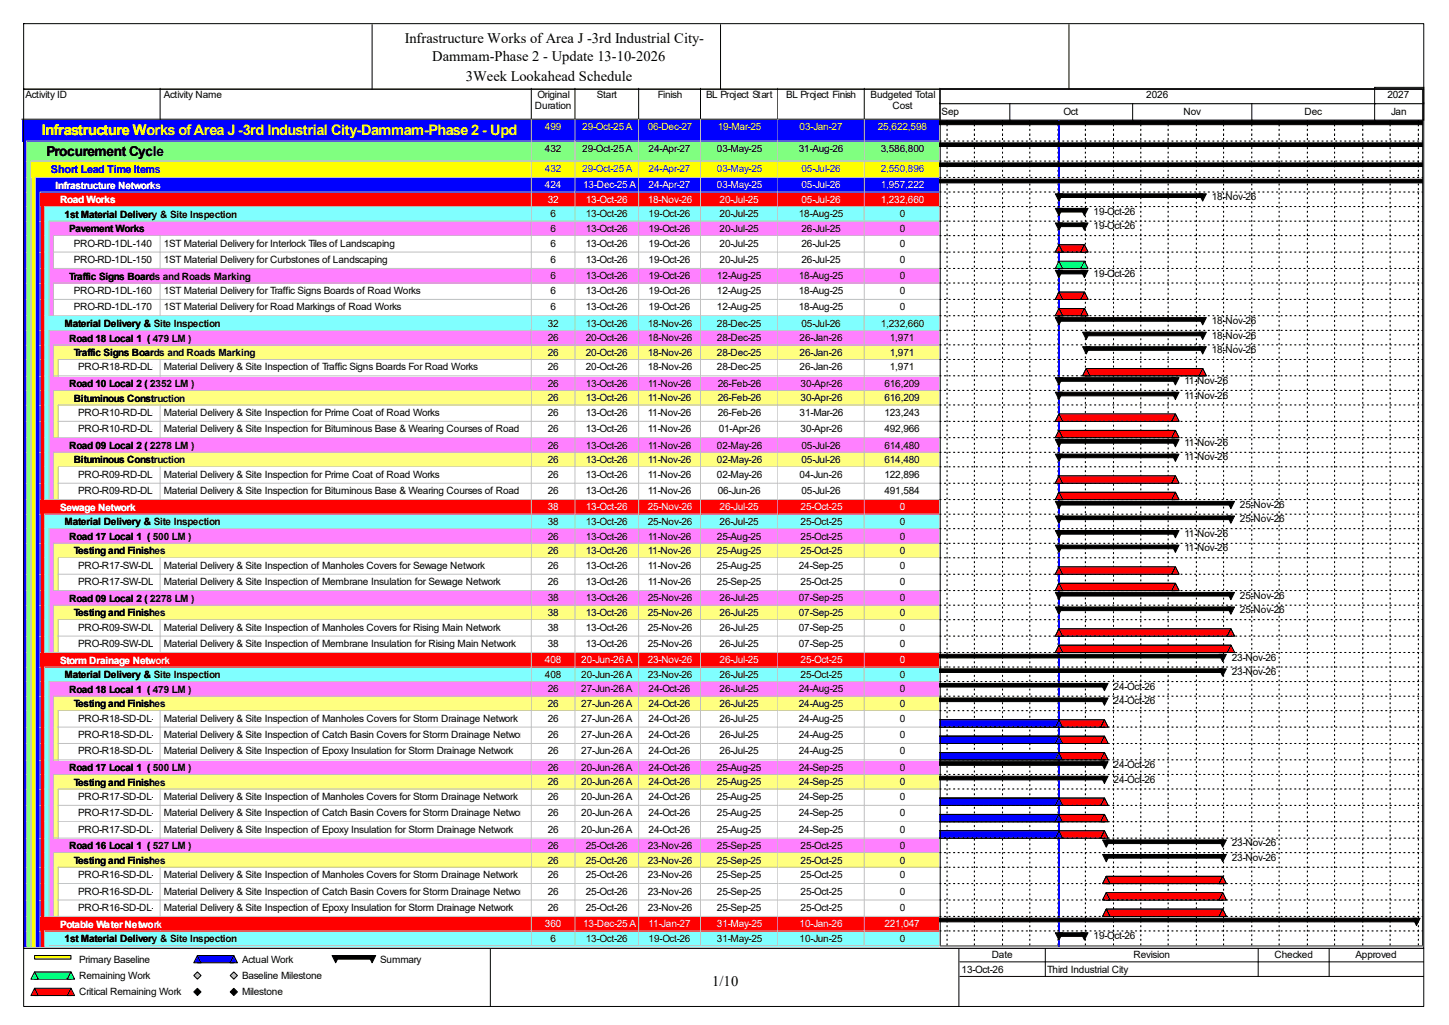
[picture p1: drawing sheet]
<svg xmlns="http://www.w3.org/2000/svg" width="420mm" height="297mm" viewBox="0 0 420 297" stroke-linecap="round" stroke-linejoin="round" font-family="sans-serif">
<defs><g id="words">
<g font-size="4.2">
<text x="117.3" y="12.4">Infrastructure Works of Area J -3rd Industrial City-</text>
<text x="125.3" y="17.7">Dammam-Phase 2 - Update 13-10-2026</text>
<text x="135" y="23.5">3Week Lookahead Schedule</text>
<text x="206.5" y="285.6">1/10</text>
</g>
<text font-size="4.2" fill="#ff0" x="12.1" y="39">Infrastructure Works of Area J -3rd Industrial City-Dammam-Phase 2 - Update 13-10-2026</text>
<text font-size="4" x="13.5" y="45.1">Procurement Cycle</text>
<text font-size="3.2" fill="#00f" x="14.8" y="50.2">Short Lead Time Items</text>
<g font-size="2.9">
<text x="7.4" y="28.4">Activity ID</text>
<text x="47.5" y="28.4">Activity Name</text>
<text x="155.8" y="28.4">Original</text>
<text x="173" y="28.4">Start</text>
<text x="190.7" y="28.4">Finish</text>
<text x="204.6" y="28.4">BL Project Start</text>
<text x="227.8" y="28.4">BL Project Finish</text>
<text x="252.3" y="28.4">Budgeted Total</text>
<text x="332.2" y="28.4">2026</text>
<text x="402.1" y="28.4">2027</text>
<text x="155.1" y="31.6">Duration</text>
<text x="258.7" y="31.6">Cost</text>
<text x="272.9" y="33.2">Sep</text>
<text x="308.3" y="33.2">Oct</text>
<text x="343.1" y="33.2">Nov</text>
<text x="378.1" y="33.2">Dec</text>
<text x="403.2" y="33.2">Jan</text>
<text x="157.9" y="44">432</text>
<text x="168.8" y="44">29-Oct-25 A</text>
<text x="188" y="44">24-Apr-27</text>
<text x="207.8" y="44">03-May-25</text>
<text x="231.5" y="44">31-Aug-26</text>
<text x="255.3" y="44">3,586,800</text>
<text x="351.2" y="58">18-Nov-26</text>
<text x="18.7" y="63.1">1st Material Delivery &amp; Site Inspection</text>
<text x="159.6" y="63">6</text>
<text x="169.8" y="63">13-Oct-26</text>
<text x="188" y="63">19-Oct-26</text>
<text x="208.6" y="63">20-Jul-25</text>
<text x="231.5" y="63">18-Aug-25</text>
<text x="260.8" y="63">0</text>
<text x="316.9" y="62.2">19-Oct-26</text>
<text x="20" y="67.3">Pavement Works</text>
<text x="21.4" y="71.5">PRO-RD-1DL-140</text>
<text x="47.5" y="71.5">1ST Material Delivery for Interlock Tiles of Landscaping</text>
<text x="159.6" y="67.2">6</text>
<text x="159.6" y="71.5">6</text>
<text x="169.8" y="67.2">13-Oct-26</text>
<text x="169.8" y="71.5">13-Oct-26</text>
<text x="188" y="67.2">19-Oct-26</text>
<text x="188" y="71.5">19-Oct-26</text>
<text x="208.6" y="67.2">20-Jul-25</text>
<text x="208.6" y="71.5">20-Jul-25</text>
<text x="232.3" y="67.2">26-Jul-25</text>
<text x="232.3" y="71.5">26-Jul-25</text>
<text x="260.8" y="67.2">0</text>
<text x="260.8" y="71.5">0</text>
<text x="316.9" y="66.4">19-Oct-26</text>
<text x="21.4" y="76.2">PRO-RD-1DL-150</text>
<text x="47.5" y="76.2">1ST Material Delivery for Curbstones of Landscaping</text>
<text x="159.6" y="76.2">6</text>
<text x="169.8" y="76.2">13-Oct-26</text>
<text x="188" y="76.2">19-Oct-26</text>
<text x="208.6" y="76.2">20-Jul-25</text>
<text x="232.3" y="76.2">26-Jul-25</text>
<text x="260.8" y="76.2">0</text>
<text x="20" y="81">Traffic Signs Boards and Roads Marking</text>
<text x="159.6" y="80.9">6</text>
<text x="169.8" y="80.9">13-Oct-26</text>
<text x="188" y="80.9">19-Oct-26</text>
<text x="207.8" y="80.9">12-Aug-25</text>
<text x="231.5" y="80.9">18-Aug-25</text>
<text x="260.8" y="80.9">0</text>
<text x="316.9" y="80.1">19-Oct-26</text>
<text x="21.4" y="85.2">PRO-RD-1DL-160</text>
<text x="21.4" y="89.9">PRO-RD-1DL-170</text>
<text x="47.5" y="85.2">1ST Material Delivery for Traffic Signs Boards of Road Works</text>
<text x="47.5" y="89.9">1ST Material Delivery for Road Markings of Road Works</text>
<text x="159.6" y="85.2">6</text>
<text x="159.6" y="89.9">6</text>
<text x="169.8" y="85.2">13-Oct-26</text>
<text x="169.8" y="89.9">13-Oct-26</text>
<text x="188" y="85.2">19-Oct-26</text>
<text x="188" y="89.9">19-Oct-26</text>
<text x="207.8" y="85.2">12-Aug-25</text>
<text x="207.8" y="89.9">12-Aug-25</text>
<text x="231.5" y="85.2">18-Aug-25</text>
<text x="231.5" y="89.9">18-Aug-25</text>
<text x="260.8" y="85.2">0</text>
<text x="260.8" y="89.9">0</text>
<text x="18.7" y="94.7">Material Delivery &amp; Site Inspection</text>
<text x="158.7" y="94.7">32</text>
<text x="169.8" y="94.7">13-Oct-26</text>
<text x="187.7" y="94.7">18-Nov-26</text>
<text x="207.8" y="94.7">28-Dec-25</text>
<text x="232.3" y="94.7">05-Jul-26</text>
<text x="255.3" y="94.7">1,232,660</text>
<text x="351.2" y="93.9">18-Nov-26</text>
<text x="20" y="99">Road 18 Local 1 ( 479 LM )</text>
<text x="158.7" y="98.9">26</text>
<text x="169.8" y="98.9">20-Oct-26</text>
<text x="187.7" y="98.9">18-Nov-26</text>
<text x="207.8" y="98.9">28-Dec-25</text>
<text x="231.8" y="98.9">26-Jan-26</text>
<text x="257.9" y="98.9">1,971</text>
<text x="351.2" y="98.1">18-Nov-26</text>
<text x="21.4" y="103.2">Traffic Signs Boards and Roads Marking</text>
<text x="22.7" y="107.3">PRO-R18-RD-DL-200</text>
<text x="47.5" y="107.3">Material Delivery &amp; Site Inspection of Traffic Signs Boards For Road Works</text>
<text x="158.7" y="103.1">26</text>
<text x="158.7" y="107.3">26</text>
<text x="169.8" y="103.1">20-Oct-26</text>
<text x="169.8" y="107.3">20-Oct-26</text>
<text x="187.7" y="103.1">18-Nov-26</text>
<text x="187.7" y="107.3">18-Nov-26</text>
<text x="207.8" y="103.1">28-Dec-25</text>
<text x="207.8" y="107.3">28-Dec-25</text>
<text x="231.8" y="103.1">26-Jan-26</text>
<text x="231.8" y="107.3">26-Jan-26</text>
<text x="257.9" y="103.1">1,971</text>
<text x="257.9" y="107.3">1,971</text>
<text x="351.2" y="102.3">18-Nov-26</text>
<text x="20" y="112.1">Road 10 Local 2 ( 2352 LM )</text>
<text x="158.7" y="112.1">26</text>
<text x="169.8" y="112.1">13-Oct-26</text>
<text x="187.7" y="112.1">11-Nov-26</text>
<text x="208.1" y="112.1">26-Feb-26</text>
<text x="232" y="112.1">30-Apr-26</text>
<text x="256.3" y="112.1">616,209</text>
<text x="343.3" y="111.3">11-Nov-26</text>
<text x="21.4" y="116.4">Bituminous Construction</text>
<text x="158.7" y="116.3">26</text>
<text x="169.8" y="116.3">13-Oct-26</text>
<text x="187.7" y="116.3">11-Nov-26</text>
<text x="208.1" y="116.3">26-Feb-26</text>
<text x="232" y="116.3">30-Apr-26</text>
<text x="256.3" y="116.3">616,209</text>
<text x="343.3" y="115.5">11-Nov-26</text>
<text x="22.7" y="120.5">PRO-R10-RD-DL-160</text>
<text x="22.7" y="125.2">PRO-R10-RD-DL-170</text>
<text x="47.5" y="120.5">Material Delivery &amp; Site Inspection for Prime Coat of Road Works</text>
<text x="47.5" y="125.2">Material Delivery &amp; Site Inspection for Bituminous Base &amp; Wearing Courses of Road Works26</text>
<text x="158.7" y="120.5">26</text>
<text x="169.8" y="120.5">13-Oct-26</text>
<text x="169.8" y="125.2">13-Oct-26</text>
<text x="187.7" y="120.5">11-Nov-26</text>
<text x="187.7" y="125.2">11-Nov-26</text>
<text x="208.1" y="120.5">26-Feb-26</text>
<text x="208.3" y="125.2">01-Apr-26</text>
<text x="231.8" y="120.5">31-Mar-26</text>
<text x="232" y="125.2">30-Apr-26</text>
<text x="256.3" y="120.5">123,243</text>
<text x="256.3" y="125.2">492,966</text>
<text x="20" y="130.1">Road 09 Local 2 ( 2278 LM )</text>
<text x="158.7" y="130">26</text>
<text x="169.8" y="130">13-Oct-26</text>
<text x="187.7" y="130">11-Nov-26</text>
<text x="207.8" y="130">02-May-26</text>
<text x="232.3" y="130">05-Jul-26</text>
<text x="256.3" y="130">614,480</text>
<text x="343.3" y="129.2">11-Nov-26</text>
<text x="21.4" y="134.3">Bituminous Construction</text>
<text x="158.7" y="134.2">26</text>
<text x="169.8" y="134.2">13-Oct-26</text>
<text x="187.7" y="134.2">11-Nov-26</text>
<text x="207.8" y="134.2">02-May-26</text>
<text x="232.3" y="134.2">05-Jul-26</text>
<text x="256.3" y="134.2">614,480</text>
<text x="343.3" y="133.4">11-Nov-26</text>
<text x="22.7" y="138.4">PRO-R09-RD-DL-160</text>
<text x="22.7" y="143.2">PRO-R09-RD-DL-170</text>
<text x="47.5" y="138.4">Material Delivery &amp; Site Inspection for Prime Coat of Road Works</text>
<text x="47.5" y="143.2">Material Delivery &amp; Site Inspection for Bituminous Base &amp; Wearing Courses of Road Works26</text>
<text x="158.7" y="138.4">26</text>
<text x="169.8" y="138.4">13-Oct-26</text>
<text x="169.8" y="143.2">13-Oct-26</text>
<text x="187.7" y="138.4">11-Nov-26</text>
<text x="187.7" y="143.2">11-Nov-26</text>
<text x="207.8" y="138.4">02-May-26</text>
<text x="208.1" y="143.2">06-Jun-26</text>
<text x="231.8" y="138.4">04-Jun-26</text>
<text x="232.3" y="143.2">05-Jul-26</text>
<text x="256.3" y="138.4">122,896</text>
<text x="256.3" y="143.2">491,584</text>
<text x="359.4" y="147.1">25-Nov-26</text>
<text x="18.7" y="152.2">Material Delivery &amp; Site Inspection</text>
<text x="158.7" y="152.1">38</text>
<text x="169.8" y="152.1">13-Oct-26</text>
<text x="187.7" y="152.1">25-Nov-26</text>
<text x="208.6" y="152.1">26-Jul-25</text>
<text x="232" y="152.1">25-Oct-25</text>
<text x="260.8" y="152.1">0</text>
<text x="343.3" y="155.6">11-Nov-26</text>
<text x="359.4" y="151.3">25-Nov-26</text>
<text x="20" y="156.4">Road 17 Local 1 ( 500 LM )</text>
<text x="21.4" y="160.7">Testing and Finishes</text>
<text x="158.7" y="156.3">26</text>
<text x="158.7" y="160.6">26</text>
<text x="169.8" y="156.3">13-Oct-26</text>
<text x="169.8" y="160.6">13-Oct-26</text>
<text x="187.7" y="156.3">11-Nov-26</text>
<text x="187.7" y="160.6">11-Nov-26</text>
<text x="207.8" y="156.3">25-Aug-25</text>
<text x="207.8" y="160.6">25-Aug-25</text>
<text x="232" y="156.3">25-Oct-25</text>
<text x="232" y="160.6">25-Oct-25</text>
<text x="260.8" y="156.3">0</text>
<text x="260.8" y="160.6">0</text>
<text x="343.3" y="159.8">11-Nov-26</text>
<text x="22.7" y="164.8">PRO-R17-SW-DL-120</text>
<text x="47.5" y="164.8">Material Delivery &amp; Site Inspection of Manholes Covers for Sewage Network</text>
<text x="158.7" y="164.8">26</text>
<text x="169.8" y="164.8">13-Oct-26</text>
<text x="187.7" y="164.8">11-Nov-26</text>
<text x="207.8" y="164.8">25-Aug-25</text>
<text x="231.5" y="164.8">24-Sep-25</text>
<text x="260.8" y="164.8">0</text>
<text x="22.7" y="169.5">PRO-R17-SW-DL-130</text>
<text x="47.5" y="169.5">Material Delivery &amp; Site Inspection of Membrane Insulation for Sewage Network</text>
<text x="158.7" y="169.5">26</text>
<text x="169.8" y="169.5">13-Oct-26</text>
<text x="187.7" y="169.5">11-Nov-26</text>
<text x="207.8" y="169.5">25-Sep-25</text>
<text x="232" y="169.5">25-Oct-25</text>
<text x="260.8" y="169.5">0</text>
<text x="359.4" y="173.5">25-Nov-26</text>
<text x="20" y="174.4">Road 09 Local 2 ( 2278 LM )</text>
<text x="21.4" y="178.6">Testing and Finishes</text>
<text x="158.7" y="174.3">38</text>
<text x="158.7" y="178.5">38</text>
<text x="169.8" y="174.3">13-Oct-26</text>
<text x="169.8" y="178.5">13-Oct-26</text>
<text x="187.7" y="174.3">25-Nov-26</text>
<text x="187.7" y="178.5">25-Nov-26</text>
<text x="208.6" y="174.3">26-Jul-25</text>
<text x="208.6" y="178.5">26-Jul-25</text>
<text x="231.5" y="174.3">07-Sep-25</text>
<text x="231.5" y="178.5">07-Sep-25</text>
<text x="260.8" y="174.3">0</text>
<text x="260.8" y="178.5">0</text>
<text x="359.4" y="177.7">25-Nov-26</text>
<text x="22.7" y="182.7">PRO-R09-SW-DL-120</text>
<text x="47.5" y="182.7">Material Delivery &amp; Site Inspection of Manholes Covers for Rising Main Network</text>
<text x="158.7" y="182.7">38</text>
<text x="169.8" y="182.7">13-Oct-26</text>
<text x="187.7" y="182.7">25-Nov-26</text>
<text x="208.6" y="182.7">26-Jul-25</text>
<text x="231.5" y="182.7">07-Sep-25</text>
<text x="260.8" y="182.7">0</text>
<text x="22.7" y="187.5">PRO-R09-SW-DL-130</text>
<text x="47.5" y="187.5">Material Delivery &amp; Site Inspection of Membrane Insulation for Rising Main Network</text>
<text x="158.7" y="187.5">38</text>
<text x="169.8" y="187.5">13-Oct-26</text>
<text x="187.7" y="187.5">25-Nov-26</text>
<text x="208.6" y="187.5">26-Jul-25</text>
<text x="231.5" y="187.5">07-Sep-25</text>
<text x="260.8" y="187.5">0</text>
<text x="357" y="191.4">23-Nov-26</text>
<text x="18.7" y="196.5">Material Delivery &amp; Site Inspection</text>
<text x="157.9" y="196.4">408</text>
<text x="168.5" y="196.4">20-Jun-26 A</text>
<text x="187.7" y="196.4">23-Nov-26</text>
<text x="208.6" y="196.4">26-Jul-25</text>
<text x="232" y="196.4">25-Oct-25</text>
<text x="260.8" y="196.4">0</text>
<text x="357" y="195.7">23-Nov-26</text>
<text x="20" y="200.7">Road 18 Local 1 ( 479 LM )</text>
<text x="158.7" y="200.7">26</text>
<text x="168.5" y="200.7">27-Jun-26 A</text>
<text x="188" y="200.7">24-Oct-26</text>
<text x="208.6" y="200.7">26-Jul-25</text>
<text x="231.5" y="200.7">24-Aug-25</text>
<text x="260.8" y="200.7">0</text>
<text x="322.7" y="199.9">24-Oct-26</text>
<text x="21.4" y="205">Testing and Finishes</text>
<text x="22.7" y="209.1">PRO-R18-SD-DL-190</text>
<text x="47.5" y="209.1">Material Delivery &amp; Site Inspection of Manholes Covers for Storm Drainage Network</text>
<text x="158.7" y="204.9">26</text>
<text x="158.7" y="209.1">26</text>
<text x="168.5" y="204.9">27-Jun-26 A</text>
<text x="168.5" y="209.1">27-Jun-26 A</text>
<text x="188" y="204.9">24-Oct-26</text>
<text x="188" y="209.1">24-Oct-26</text>
<text x="208.6" y="204.9">26-Jul-25</text>
<text x="208.6" y="209.1">26-Jul-25</text>
<text x="231.5" y="204.9">24-Aug-25</text>
<text x="231.5" y="209.1">24-Aug-25</text>
<text x="260.8" y="204.9">0</text>
<text x="260.8" y="209.1">0</text>
<text x="322.7" y="204.1">24-Oct-26</text>
<text x="22.7" y="213.8">PRO-R18-SD-DL-210</text>
<text x="47.5" y="213.8">Material Delivery &amp; Site Inspection of Catch Basin Covers for Storm Drainage Network</text>
<text x="158.7" y="213.8">26</text>
<text x="168.5" y="213.8">27-Jun-26 A</text>
<text x="188" y="213.8">24-Oct-26</text>
<text x="208.6" y="213.8">26-Jul-25</text>
<text x="231.5" y="213.8">24-Aug-25</text>
<text x="260.8" y="213.8">0</text>
<text x="22.7" y="218.6">PRO-R18-SD-DL-230</text>
<text x="47.5" y="218.6">Material Delivery &amp; Site Inspection of Epoxy Insulation for Storm Drainage Network</text>
<text x="158.7" y="218.6">26</text>
<text x="168.5" y="218.6">27-Jun-26 A</text>
<text x="188" y="218.6">24-Oct-26</text>
<text x="208.6" y="218.6">26-Jul-25</text>
<text x="231.5" y="218.6">24-Aug-25</text>
<text x="260.8" y="218.6">0</text>
<text x="20" y="223.4">Road 17 Local 1 ( 500 LM )</text>
<text x="21.4" y="227.6">Testing and Finishes</text>
<text x="158.7" y="223.4">26</text>
<text x="158.7" y="227.5">26</text>
<text x="168.5" y="223.4">20-Jun-26 A</text>
<text x="168.5" y="227.5">20-Jun-26 A</text>
<text x="188" y="223.4">24-Oct-26</text>
<text x="188" y="227.5">24-Oct-26</text>
<text x="207.8" y="223.4">25-Aug-25</text>
<text x="207.8" y="227.5">25-Aug-25</text>
<text x="231.5" y="223.4">24-Sep-25</text>
<text x="231.5" y="227.5">24-Sep-25</text>
<text x="260.8" y="223.4">0</text>
<text x="260.8" y="227.5">0</text>
<text x="322.7" y="222.5">24-Oct-26</text>
<text x="322.7" y="226.8">24-Oct-26</text>
<text x="22.7" y="231.8">PRO-R17-SD-DL-140</text>
<text x="47.5" y="231.8">Material Delivery &amp; Site Inspection of Manholes Covers for Storm Drainage Network</text>
<text x="158.7" y="231.8">26</text>
<text x="168.5" y="231.8">20-Jun-26 A</text>
<text x="188" y="231.8">24-Oct-26</text>
<text x="207.8" y="231.8">25-Aug-25</text>
<text x="231.5" y="231.8">24-Sep-25</text>
<text x="260.8" y="231.8">0</text>
<text x="22.7" y="236.5">PRO-R17-SD-DL-150</text>
<text x="47.5" y="236.5">Material Delivery &amp; Site Inspection of Catch Basin Covers for Storm Drainage Network</text>
<text x="158.7" y="236.5">26</text>
<text x="168.5" y="236.5">20-Jun-26 A</text>
<text x="188" y="236.5">24-Oct-26</text>
<text x="207.8" y="236.5">25-Aug-25</text>
<text x="231.5" y="236.5">24-Sep-25</text>
<text x="260.8" y="236.5">0</text>
<text x="22.7" y="241.3">PRO-R17-SD-DL-160</text>
<text x="47.5" y="241.3">Material Delivery &amp; Site Inspection of Epoxy Insulation for Storm Drainage Network</text>
<text x="158.7" y="241.3">26</text>
<text x="158.7" y="246">26</text>
<text x="168.5" y="241.3">20-Jun-26 A</text>
<text x="169.8" y="246">25-Oct-26</text>
<text x="187.7" y="246">23-Nov-26</text>
<text x="188" y="241.3">24-Oct-26</text>
<text x="207.8" y="241.3">25-Aug-25</text>
<text x="207.8" y="246">25-Sep-25</text>
<text x="231.5" y="241.3">24-Sep-25</text>
<text x="232" y="246">25-Oct-25</text>
<text x="260.8" y="241.3">0</text>
<text x="260.8" y="246">0</text>
<text x="357" y="245.2">23-Nov-26</text>
<text x="20" y="246.1">Road 16 Local 1 ( 527 LM )</text>
<text x="21.4" y="250.3">Testing and Finishes</text>
<text x="158.7" y="250.2">26</text>
<text x="169.8" y="250.2">25-Oct-26</text>
<text x="187.7" y="250.2">23-Nov-26</text>
<text x="207.8" y="250.2">25-Sep-25</text>
<text x="232" y="250.2">25-Oct-25</text>
<text x="260.8" y="250.2">0</text>
<text x="357" y="249.4">23-Nov-26</text>
<text x="22.7" y="254.5">PRO-R16-SD-DL-140</text>
<text x="47.5" y="254.5">Material Delivery &amp; Site Inspection of Manholes Covers for Storm Drainage Network</text>
<text x="158.7" y="254.5">26</text>
<text x="169.8" y="254.5">25-Oct-26</text>
<text x="187.7" y="254.5">23-Nov-26</text>
<text x="207.8" y="254.5">25-Sep-25</text>
<text x="232" y="254.5">25-Oct-25</text>
<text x="260.8" y="254.5">0</text>
<text x="22.7" y="259.2">PRO-R16-SD-DL-150</text>
<text x="22.7" y="263.9">PRO-R16-SD-DL-160</text>
<text x="47.5" y="259.2">Material Delivery &amp; Site Inspection of Catch Basin Covers for Storm Drainage Network</text>
<text x="47.5" y="263.9">Material Delivery &amp; Site Inspection of Epoxy Insulation for Storm Drainage Network</text>
<text x="158.7" y="259.2">26</text>
<text x="158.7" y="263.9">26</text>
<text x="169.8" y="259.2">25-Oct-26</text>
<text x="169.8" y="263.9">25-Oct-26</text>
<text x="187.7" y="259.2">23-Nov-26</text>
<text x="187.7" y="263.9">23-Nov-26</text>
<text x="207.8" y="259.2">25-Sep-25</text>
<text x="207.8" y="263.9">25-Sep-25</text>
<text x="232" y="259.2">25-Oct-25</text>
<text x="232" y="263.9">25-Oct-25</text>
<text x="260.8" y="259.2">0</text>
<text x="260.8" y="263.9">0</text>
<text x="18.7" y="273">1st Material Delivery &amp; Site Inspection</text>
<text x="159.6" y="272.9">6</text>
<text x="169.8" y="272.9">13-Oct-26</text>
<text x="188" y="272.9">19-Oct-26</text>
<text x="207.8" y="272.9">31-May-25</text>
<text x="231.8" y="272.9">10-Jun-25</text>
<text x="260.8" y="272.9">0</text>
<text x="316.9" y="272.1">19-Oct-26</text>
<text x="22.9" y="279">Primary Baseline</text>
<text x="70.1" y="279">Actual Work</text>
<text x="110.2" y="279">Summary</text>
<text x="278.7" y="281.9">13-Oct-26</text>
<text x="287.4" y="277.7">Date</text>
<text x="303.5" y="281.9">Third Industrial City</text>
<text x="328.5" y="277.7">Revision</text>
<text x="369.4" y="277.7">Checked</text>
<text x="392.9" y="277.7">Approved</text>
<text x="22.9" y="283.7">Remaining Work</text>
<text x="70.1" y="283.7">Baseline Milestone</text>
<text x="22.9" y="288.5">Critical Remaining Work</text>
<text x="70.1" y="288.5">Milestone</text>
</g>
<g font-size="2.9" fill="#ff0">
<text x="157.9" y="37.7">499</text>
<text x="168.8" y="37.7">29-Oct-25 A</text>
<text x="187.7" y="37.7">06-Dec-27</text>
<text x="208.1" y="37.7">19-Mar-25</text>
<text x="231.8" y="37.7">03-Jan-27</text>
<text x="254.5" y="37.7">25,622,598</text>
</g>
<g font-size="2.9" fill="#00f">
<text x="157.9" y="49.8">432</text>
<text x="168.8" y="49.8">29-Oct-25 A</text>
<text x="188" y="49.8">24-Apr-27</text>
<text x="207.8" y="49.8">03-May-25</text>
<text x="232.3" y="49.8">05-Jul-26</text>
<text x="255.3" y="49.8">2,550,896</text>
</g>
<g font-size="2.9" fill="#fff">
<text x="16.1" y="54.7">Infrastructure Networks</text>
<text x="17.4" y="58.9">Road Works</text>
<text x="157.9" y="54.6">424</text>
<text x="158.7" y="58.8">32</text>
<text x="169" y="54.6">13-Dec-25 A</text>
<text x="169.8" y="58.8">13-Oct-26</text>
<text x="187.7" y="58.8">18-Nov-26</text>
<text x="188" y="54.6">24-Apr-27</text>
<text x="207.8" y="54.6">03-May-25</text>
<text x="208.6" y="58.8">20-Jul-25</text>
<text x="232.3" y="54.6">05-Jul-26</text>
<text x="232.3" y="58.8">05-Jul-26</text>
<text x="255.3" y="54.6">1,957,222</text>
<text x="255.3" y="58.8">1,232,660</text>
<text x="17.4" y="148">Sewage Network</text>
<text x="158.7" y="147.9">38</text>
<text x="169.8" y="147.9">13-Oct-26</text>
<text x="187.7" y="147.9">25-Nov-26</text>
<text x="208.6" y="147.9">26-Jul-25</text>
<text x="232" y="147.9">25-Oct-25</text>
<text x="260.8" y="147.9">0</text>
<text x="17.4" y="192.3">Storm Drainage Network</text>
<text x="157.9" y="192.2">408</text>
<text x="168.5" y="192.2">20-Jun-26 A</text>
<text x="187.7" y="192.2">23-Nov-26</text>
<text x="208.6" y="192.2">26-Jul-25</text>
<text x="232" y="192.2">25-Oct-25</text>
<text x="260.8" y="192.2">0</text>
<text x="17.4" y="268.8">Potable Water Network</text>
<text x="157.9" y="268.7">360</text>
<text x="169" y="268.7">13-Dec-25 A</text>
<text x="188" y="268.7">11-Jan-27</text>
<text x="207.8" y="268.7">31-May-25</text>
<text x="231.8" y="268.7">10-Jan-26</text>
<text x="256.3" y="268.7">221,047</text>
</g>
</g></defs>
<path d="M46.4 25.6v8.9h-40.1" fill="none" stroke="#000" stroke-width=".29"/>
<path d="M46.7 25.6h107.6v9.2h-107.6z" fill="#fff"/>
<path d="M154 25.6v8.9h-107.6" fill="none" stroke="#000" stroke-width=".29"/>
<path d="M154.3 25.6h12.6v9.2h-12.6z" fill="#fff"/>
<path d="M166.7 25.6v8.9h-12.7" fill="none" stroke="#000" stroke-width=".29"/>
<path d="M166.9 25.6h18.5v9.2h-18.5z" fill="#fff"/>
<path d="M185.1 25.6v8.9h-18.4" fill="none" stroke="#000" stroke-width=".29"/>
<path d="M185.4 25.6h17.9v9.2h-17.9z" fill="#fff"/>
<path d="M203 25.6v8.9h-17.9" fill="none" stroke="#000" stroke-width=".29"/>
<path d="M203.3 25.6h22.4v9.2h-22.4z" fill="#fff"/>
<path d="M225.5 25.6v8.9h-22.5" fill="none" stroke="#000" stroke-width=".29"/>
<path d="M225.7 25.6h25.1v9.2h-25.1z" fill="#fff"/>
<path d="M250.5 25.6v8.9h-25" fill="none" stroke="#000" stroke-width=".29"/>
<path d="M250.8 25.6h21.9v9.2h-21.9z" fill="#fff"/>
<path d="M272.4 25.6v8.9h-21.9" fill="none" stroke="#000" stroke-width=".29"/>
<path d="M6.6 34.8h40.1v6.3h-40.1z" fill="#00f"/>
<path d="M7.6 40.9h39.1" fill="none" stroke="#c0c0c0" stroke-width=".29"/>
<path d="M46.7 34.8h107.6v6.3h-107.6z" fill="#00f"/>
<path d="M154 34.5v6.4h-107.3" fill="none" stroke="#c0c0c0" stroke-width=".29"/>
<path d="M154.3 34.8h12.6v6.3h-12.6z" fill="#00f"/>
<path d="M166.7 34.5v6.4h-12.4" fill="none" stroke="#c0c0c0" stroke-width=".29"/>
<path d="M166.9 34.8h18.5v6.3h-18.5z" fill="#00f"/>
<path d="M185.1 34.5v6.4h-18.2" fill="none" stroke="#c0c0c0" stroke-width=".29"/>
<path d="M185.4 34.8h17.9v6.3h-17.9z" fill="#00f"/>
<path d="M203 34.5v6.4h-17.6" fill="none" stroke="#c0c0c0" stroke-width=".29"/>
<path d="M203.3 34.8h22.4v6.3h-22.4z" fill="#00f"/>
<path d="M225.5 34.5v6.4h-22.2" fill="none" stroke="#c0c0c0" stroke-width=".29"/>
<path d="M225.7 34.8h25.1v6.3h-25.1z" fill="#00f"/>
<path d="M250.5 34.5v6.4h-24.8" fill="none" stroke="#c0c0c0" stroke-width=".29"/>
<path d="M250.8 34.8h21.9v6.3h-21.9z" fill="#00f"/>
<path d="M272.4 34.5v6.4h-21.6" fill="none" stroke="#c0c0c0" stroke-width=".29"/>
<path d="M6.6 41.1h1.3v5.8h-1.3z" fill="#00f"/>
<path d="M7.6 40.9v6" fill="none" stroke="#c0c0c0" stroke-width=".29"/>
<path d="M7.9 41.1h38.8v5.8h-38.8z" fill="#80ff80"/>
<path d="M9 46.7h37.7" fill="none" stroke="#c0c0c0" stroke-width=".29"/>
<path d="M46.7 41.1h107.6v5.8h-107.6z" fill="#80ff80"/>
<path d="M154 40.9v5.8h-107.3" fill="none" stroke="#c0c0c0" stroke-width=".29"/>
<path d="M154.3 41.1h12.6v5.8h-12.6z" fill="#80ff80"/>
<path d="M166.7 40.9v5.8h-12.4" fill="none" stroke="#c0c0c0" stroke-width=".29"/>
<path d="M166.9 41.1h18.5v5.8h-18.5z" fill="#80ff80"/>
<path d="M185.1 40.9v5.8h-18.2" fill="none" stroke="#c0c0c0" stroke-width=".29"/>
<path d="M185.4 41.1h17.9v5.8h-17.9z" fill="#80ff80"/>
<path d="M203 40.9v5.8h-17.6" fill="none" stroke="#c0c0c0" stroke-width=".29"/>
<path d="M203.3 41.1h22.4v5.8h-22.4z" fill="#80ff80"/>
<path d="M225.5 40.9v5.8h-22.2" fill="none" stroke="#c0c0c0" stroke-width=".29"/>
<path d="M225.7 41.1h25.1v5.8h-25.1z" fill="#80ff80"/>
<path d="M250.5 40.9v5.8h-24.8" fill="none" stroke="#c0c0c0" stroke-width=".29"/>
<path d="M250.8 41.1h21.9v5.8h-21.9z" fill="#80ff80"/>
<path d="M272.4 40.9v5.8h-21.6" fill="none" stroke="#c0c0c0" stroke-width=".29"/>
<path d="M6.6 46.9h1.3v4.8h-1.3z" fill="#00f"/>
<path d="M7.6 46.7v5" fill="none" stroke="#c0c0c0" stroke-width=".29"/>
<path d="M7.9 46.9h1.3v4.8h-1.3z" fill="#80ff80"/>
<path d="M9 46.7v5" fill="none" stroke="#c0c0c0" stroke-width=".29"/>
<path d="M9.2 46.9h37.5v4.8h-37.5z" fill="#ff0"/>
<path d="M10.3 51.4h36.4" fill="none" stroke="#c0c0c0" stroke-width=".29"/>
<path d="M46.7 46.9h107.6v4.8h-107.6z" fill="#ff0"/>
<path d="M154 46.7v4.7h-107.3" fill="none" stroke="#c0c0c0" stroke-width=".29"/>
<path d="M154.3 46.9h12.6v4.8h-12.6z" fill="#ff0"/>
<path d="M166.7 46.7v4.7h-12.4" fill="none" stroke="#c0c0c0" stroke-width=".29"/>
<path d="M166.9 46.9h18.5v4.8h-18.5z" fill="#ff0"/>
<path d="M185.1 46.7v4.7h-18.2" fill="none" stroke="#c0c0c0" stroke-width=".29"/>
<path d="M185.4 46.9h17.9v4.8h-17.9z" fill="#ff0"/>
<path d="M203 46.7v4.7h-17.6" fill="none" stroke="#c0c0c0" stroke-width=".29"/>
<path d="M203.3 46.9h22.4v4.8h-22.4z" fill="#ff0"/>
<path d="M225.5 46.7v4.7h-22.2" fill="none" stroke="#c0c0c0" stroke-width=".29"/>
<path d="M225.7 46.9h25.1v4.8h-25.1z" fill="#ff0"/>
<path d="M250.5 46.7v4.7h-24.8" fill="none" stroke="#c0c0c0" stroke-width=".29"/>
<path d="M250.8 46.9h21.9v4.8h-21.9z" fill="#ff0"/>
<path d="M272.4 46.7v4.7h-21.6" fill="none" stroke="#c0c0c0" stroke-width=".29"/>
<path d="M6.6 51.7h1.3v4.2h-1.3z" fill="#00f"/>
<path d="M7.6 51.4v4.5" fill="none" stroke="#c0c0c0" stroke-width=".29"/>
<path d="M7.9 51.7h1.3v4.2h-1.3z" fill="#80ff80"/>
<path d="M9 51.4v4.5" fill="none" stroke="#c0c0c0" stroke-width=".29"/>
<path d="M9.2 51.7h1.3v4.2h-1.3z" fill="#ff0"/>
<path d="M10.3 51.4v4.5" fill="none" stroke="#c0c0c0" stroke-width=".29"/>
<path d="M10.5 51.7h36.2v4.2h-36.2z" fill="#00f"/>
<path d="M11.6 55.6h35.1" fill="none" stroke="#c0c0c0" stroke-width=".29"/>
<path d="M46.7 51.7h107.6v4.2h-107.6z" fill="#00f"/>
<path d="M154 51.4v4.2h-107.3" fill="none" stroke="#c0c0c0" stroke-width=".29"/>
<path d="M154.3 51.7h12.6v4.2h-12.6z" fill="#00f"/>
<path d="M166.7 51.4v4.2h-12.4" fill="none" stroke="#c0c0c0" stroke-width=".29"/>
<path d="M166.9 51.7h18.5v4.2h-18.5z" fill="#00f"/>
<path d="M185.1 51.4v4.2h-18.2" fill="none" stroke="#c0c0c0" stroke-width=".29"/>
<path d="M185.4 51.7h17.9v4.2h-17.9z" fill="#00f"/>
<path d="M203 51.4v4.2h-17.6" fill="none" stroke="#c0c0c0" stroke-width=".29"/>
<path d="M203.3 51.7h22.4v4.2h-22.4z" fill="#00f"/>
<path d="M225.5 51.4v4.2h-22.2" fill="none" stroke="#c0c0c0" stroke-width=".29"/>
<path d="M225.7 51.7h25.1v4.2h-25.1z" fill="#00f"/>
<path d="M250.5 51.4v4.2h-24.8" fill="none" stroke="#c0c0c0" stroke-width=".29"/>
<path d="M250.8 51.7h21.9v4.2h-21.9z" fill="#00f"/>
<path d="M272.4 51.4v4.2h-21.6" fill="none" stroke="#c0c0c0" stroke-width=".29"/>
<path d="M6.6 55.9h1.3v4.2h-1.3z" fill="#00f"/>
<path d="M7.6 55.6v4.5" fill="none" stroke="#c0c0c0" stroke-width=".29"/>
<path d="M7.9 55.9h1.3v4.2h-1.3z" fill="#80ff80"/>
<path d="M9 55.6v4.5" fill="none" stroke="#c0c0c0" stroke-width=".29"/>
<path d="M9.2 55.9h1.3v4.2h-1.3z" fill="#ff0"/>
<path d="M10.3 55.6v4.5" fill="none" stroke="#c0c0c0" stroke-width=".29"/>
<path d="M10.5 55.9h1.4v4.2h-1.4z" fill="#00f"/>
<path d="M11.6 55.6v4.5" fill="none" stroke="#c0c0c0" stroke-width=".29"/>
<path d="M11.9 55.9h34.8v4.2h-34.8z" fill="#f00"/>
<path d="M12.9 59.9h33.8" fill="none" stroke="#c0c0c0" stroke-width=".29"/>
<path d="M46.7 55.9h107.6v4.2h-107.6z" fill="#f00"/>
<path d="M154 55.6v4.3h-107.3" fill="none" stroke="#c0c0c0" stroke-width=".29"/>
<path d="M154.3 55.9h12.6v4.2h-12.6z" fill="#f00"/>
<path d="M166.7 55.6v4.3h-12.4" fill="none" stroke="#c0c0c0" stroke-width=".29"/>
<path d="M166.9 55.9h18.5v4.2h-18.5z" fill="#f00"/>
<path d="M185.1 55.6v4.3h-18.2" fill="none" stroke="#c0c0c0" stroke-width=".29"/>
<path d="M185.4 55.9h17.9v4.2h-17.9z" fill="#f00"/>
<path d="M203 55.6v4.3h-17.6" fill="none" stroke="#c0c0c0" stroke-width=".29"/>
<path d="M203.3 55.9h22.4v4.2h-22.4z" fill="#f00"/>
<path d="M225.5 55.6v4.3h-22.2" fill="none" stroke="#c0c0c0" stroke-width=".29"/>
<path d="M225.7 55.9h25.1v4.2h-25.1z" fill="#f00"/>
<path d="M250.5 55.6v4.3h-24.8" fill="none" stroke="#c0c0c0" stroke-width=".29"/>
<path d="M250.8 55.9h21.9v4.2h-21.9z" fill="#f00"/>
<path d="M272.4 55.6v4.3h-21.6" fill="none" stroke="#c0c0c0" stroke-width=".29"/>
<path d="M6.6 60.1h1.3v4.2h-1.3z" fill="#00f"/>
<path d="M7.6 59.9v4.4" fill="none" stroke="#c0c0c0" stroke-width=".29"/>
<path d="M7.9 60.1h1.3v4.2h-1.3z" fill="#80ff80"/>
<path d="M9 59.9v4.4" fill="none" stroke="#c0c0c0" stroke-width=".29"/>
<path d="M9.2 60.1h1.3v4.2h-1.3z" fill="#ff0"/>
<path d="M10.3 59.9v4.4" fill="none" stroke="#c0c0c0" stroke-width=".29"/>
<path d="M10.5 60.1h1.4v4.2h-1.4z" fill="#00f"/>
<path d="M11.6 59.9v4.4" fill="none" stroke="#c0c0c0" stroke-width=".29"/>
<path d="M11.9 60.1h1.3v4.2h-1.3z" fill="#f00"/>
<path d="M12.9 59.9v4.4" fill="none" stroke="#c0c0c0" stroke-width=".29"/>
<path d="M13.2 60.1h33.5v4.2h-33.5z" fill="#80ffff"/>
<path d="M14.2 64.1h32.5" fill="none" stroke="#c0c0c0" stroke-width=".29"/>
<path d="M46.7 60.1h107.6v4.2h-107.6z" fill="#80ffff"/>
<path d="M154 59.9v4.2h-107.3" fill="none" stroke="#c0c0c0" stroke-width=".29"/>
<path d="M154.3 60.1h12.6v4.2h-12.6z" fill="#80ffff"/>
<path d="M166.7 59.9v4.2h-12.4" fill="none" stroke="#c0c0c0" stroke-width=".29"/>
<path d="M166.9 60.1h18.5v4.2h-18.5z" fill="#80ffff"/>
<path d="M185.1 59.9v4.2h-18.2" fill="none" stroke="#c0c0c0" stroke-width=".29"/>
<path d="M185.4 60.1h17.9v4.2h-17.9z" fill="#80ffff"/>
<path d="M203 59.9v4.2h-17.6" fill="none" stroke="#c0c0c0" stroke-width=".29"/>
<path d="M203.3 60.1h22.4v4.2h-22.4z" fill="#80ffff"/>
<path d="M225.5 59.9v4.2h-22.2" fill="none" stroke="#c0c0c0" stroke-width=".29"/>
<path d="M225.7 60.1h25.1v4.2h-25.1z" fill="#80ffff"/>
<path d="M250.5 59.9v4.2h-24.8" fill="none" stroke="#c0c0c0" stroke-width=".29"/>
<path d="M250.8 60.1h21.9v4.2h-21.9z" fill="#80ffff"/>
<path d="M272.4 59.9v4.2h-21.6" fill="none" stroke="#c0c0c0" stroke-width=".29"/>
<path d="M6.6 64.3h1.3v4.3h-1.3z" fill="#00f"/>
<path d="M7.6 64.1v4.5" fill="none" stroke="#c0c0c0" stroke-width=".29"/>
<path d="M7.9 64.3h1.3v4.3h-1.3z" fill="#80ff80"/>
<path d="M9 64.1v4.5" fill="none" stroke="#c0c0c0" stroke-width=".29"/>
<path d="M9.2 64.3h1.3v4.3h-1.3z" fill="#ff0"/>
<path d="M10.3 64.1v4.5" fill="none" stroke="#c0c0c0" stroke-width=".29"/>
<path d="M10.5 64.3h1.4v4.3h-1.4z" fill="#00f"/>
<path d="M11.6 64.1v4.5" fill="none" stroke="#c0c0c0" stroke-width=".29"/>
<path d="M11.9 64.3h1.3v4.3h-1.3z" fill="#f00"/>
<path d="M12.9 64.1v4.5" fill="none" stroke="#c0c0c0" stroke-width=".29"/>
<path d="M13.2 64.3h1.3v4.3h-1.3z" fill="#80ffff"/>
<path d="M14.2 64.1v4.5" fill="none" stroke="#c0c0c0" stroke-width=".29"/>
<path d="M14.5 64.3h32.2v4.3h-32.2z" fill="#ff80ff"/>
<path d="M15.6 68.3h31.1" fill="none" stroke="#c0c0c0" stroke-width=".29"/>
<path d="M46.7 64.3h107.6v4.3h-107.6z" fill="#ff80ff"/>
<path d="M154 64.1v4.2h-107.3" fill="none" stroke="#c0c0c0" stroke-width=".29"/>
<path d="M154.3 64.3h12.6v4.3h-12.6z" fill="#ff80ff"/>
<path d="M166.7 64.1v4.2h-12.4" fill="none" stroke="#c0c0c0" stroke-width=".29"/>
<path d="M166.9 64.3h18.5v4.3h-18.5z" fill="#ff80ff"/>
<path d="M185.1 64.1v4.2h-18.2" fill="none" stroke="#c0c0c0" stroke-width=".29"/>
<path d="M185.4 64.3h17.9v4.3h-17.9z" fill="#ff80ff"/>
<path d="M203 64.1v4.2h-17.6" fill="none" stroke="#c0c0c0" stroke-width=".29"/>
<path d="M203.3 64.3h22.4v4.3h-22.4z" fill="#ff80ff"/>
<path d="M225.5 64.1v4.2h-22.2" fill="none" stroke="#c0c0c0" stroke-width=".29"/>
<path d="M225.7 64.3h25.1v4.3h-25.1z" fill="#ff80ff"/>
<path d="M250.5 64.1v4.2h-24.8" fill="none" stroke="#c0c0c0" stroke-width=".29"/>
<path d="M250.8 64.3h21.9v4.3h-21.9z" fill="#ff80ff"/>
<path d="M272.4 64.1v4.2h-21.6" fill="none" stroke="#c0c0c0" stroke-width=".29"/>
<path d="M6.6 68.6h1.3v4.7h-1.3z" fill="#00f"/>
<path d="M7.6 68.3v5" fill="none" stroke="#c0c0c0" stroke-width=".29"/>
<path d="M7.9 68.6h1.3v4.7h-1.3z" fill="#80ff80"/>
<path d="M9 68.3v5" fill="none" stroke="#c0c0c0" stroke-width=".29"/>
<path d="M9.2 68.6h1.3v4.7h-1.3z" fill="#ff0"/>
<path d="M10.3 68.3v5" fill="none" stroke="#c0c0c0" stroke-width=".29"/>
<path d="M10.5 68.6h1.4v4.7h-1.4z" fill="#00f"/>
<path d="M11.6 68.3v5" fill="none" stroke="#c0c0c0" stroke-width=".29"/>
<path d="M11.9 68.6h1.3v4.7h-1.3z" fill="#f00"/>
<path d="M12.9 68.3v5" fill="none" stroke="#c0c0c0" stroke-width=".29"/>
<path d="M13.2 68.6h1.3v4.7h-1.3z" fill="#80ffff"/>
<path d="M14.2 68.3v5" fill="none" stroke="#c0c0c0" stroke-width=".29"/>
<path d="M14.5 68.6h1.3v4.7h-1.3z" fill="#ff80ff"/>
<path d="M15.6 68.3v5" fill="none" stroke="#c0c0c0" stroke-width=".29"/>
<path d="M15.8 68.6h30.9v4.7h-30.9z" fill="#fff"/>
<path d="M15.6 73h31.1M46.4 68.3v5" fill="none" stroke="#c0c0c0" stroke-width=".29"/>
<path d="M46.7 68.6h107.6v4.7h-107.6z" fill="#fff"/>
<path d="M154 68.3v4.7h-107.3" fill="none" stroke="#c0c0c0" stroke-width=".29"/>
<path d="M154.3 68.6h12.6v4.7h-12.6z" fill="#fff"/>
<path d="M166.7 68.3v4.7h-12.4" fill="none" stroke="#c0c0c0" stroke-width=".29"/>
<path d="M166.9 68.6h18.5v4.7h-18.5z" fill="#fff"/>
<path d="M185.1 68.3v4.7h-18.2" fill="none" stroke="#c0c0c0" stroke-width=".29"/>
<path d="M185.4 68.6h17.9v4.7h-17.9z" fill="#fff"/>
<path d="M203 68.3v4.7h-17.6" fill="none" stroke="#c0c0c0" stroke-width=".29"/>
<path d="M203.3 68.6h22.4v4.7h-22.4z" fill="#fff"/>
<path d="M225.5 68.3v4.7h-22.2" fill="none" stroke="#c0c0c0" stroke-width=".29"/>
<path d="M225.7 68.6h25.1v4.7h-25.1z" fill="#fff"/>
<path d="M250.5 68.3v4.7h-24.8" fill="none" stroke="#c0c0c0" stroke-width=".29"/>
<path d="M250.8 68.6h21.9v4.7h-21.9z" fill="#fff"/>
<path d="M272.4 68.3v4.7h-21.6" fill="none" stroke="#c0c0c0" stroke-width=".29"/>
<path d="M6.6 73.3h1.3v4.8h-1.3z" fill="#00f"/>
<path d="M7.6 73v5.1" fill="none" stroke="#c0c0c0" stroke-width=".29"/>
<path d="M7.9 73.3h1.3v4.8h-1.3z" fill="#80ff80"/>
<path d="M9 73v5.1" fill="none" stroke="#c0c0c0" stroke-width=".29"/>
<path d="M9.2 73.3h1.3v4.8h-1.3z" fill="#ff0"/>
<path d="M10.3 73v5.1" fill="none" stroke="#c0c0c0" stroke-width=".29"/>
<path d="M10.5 73.3h1.4v4.8h-1.4z" fill="#00f"/>
<path d="M11.6 73v5.1" fill="none" stroke="#c0c0c0" stroke-width=".29"/>
<path d="M11.9 73.3h1.3v4.8h-1.3z" fill="#f00"/>
<path d="M12.9 73v5.1" fill="none" stroke="#c0c0c0" stroke-width=".29"/>
<path d="M13.2 73.3h1.3v4.8h-1.3z" fill="#80ffff"/>
<path d="M14.2 73v5.1" fill="none" stroke="#c0c0c0" stroke-width=".29"/>
<path d="M14.5 73.3h1.3v4.8h-1.3z" fill="#ff80ff"/>
<path d="M15.6 73v5.1" fill="none" stroke="#c0c0c0" stroke-width=".29"/>
<path d="M15.8 73.3h30.9v4.8h-30.9z" fill="#fff"/>
<path d="M15.6 77.8h31.1M46.4 73v5.1" fill="none" stroke="#c0c0c0" stroke-width=".29"/>
<path d="M46.7 73.3h107.6v4.8h-107.6z" fill="#fff"/>
<path d="M154 73v4.8h-107.3" fill="none" stroke="#c0c0c0" stroke-width=".29"/>
<path d="M154.3 73.3h12.6v4.8h-12.6z" fill="#fff"/>
<path d="M166.7 73v4.8h-12.4" fill="none" stroke="#c0c0c0" stroke-width=".29"/>
<path d="M166.9 73.3h18.5v4.8h-18.5z" fill="#fff"/>
<path d="M185.1 73v4.8h-18.2" fill="none" stroke="#c0c0c0" stroke-width=".29"/>
<path d="M185.4 73.3h17.9v4.8h-17.9z" fill="#fff"/>
<path d="M203 73v4.8h-17.6" fill="none" stroke="#c0c0c0" stroke-width=".29"/>
<path d="M203.3 73.3h22.4v4.8h-22.4z" fill="#fff"/>
<path d="M225.5 73v4.8h-22.2" fill="none" stroke="#c0c0c0" stroke-width=".29"/>
<path d="M225.7 73.3h25.1v4.8h-25.1z" fill="#fff"/>
<path d="M250.5 73v4.8h-24.8" fill="none" stroke="#c0c0c0" stroke-width=".29"/>
<path d="M250.8 73.3h21.9v4.8h-21.9z" fill="#fff"/>
<path d="M272.4 73v4.8h-21.6" fill="none" stroke="#c0c0c0" stroke-width=".29"/>
<path d="M6.6 78.1h1.3v4.2h-1.3z" fill="#00f"/>
<path d="M7.6 77.8v4.5" fill="none" stroke="#c0c0c0" stroke-width=".29"/>
<path d="M7.9 78.1h1.3v4.2h-1.3z" fill="#80ff80"/>
<path d="M9 77.8v4.5" fill="none" stroke="#c0c0c0" stroke-width=".29"/>
<path d="M9.2 78.1h1.3v4.2h-1.3z" fill="#ff0"/>
<path d="M10.3 77.8v4.5" fill="none" stroke="#c0c0c0" stroke-width=".29"/>
<path d="M10.5 78.1h1.4v4.2h-1.4z" fill="#00f"/>
<path d="M11.6 77.8v4.5" fill="none" stroke="#c0c0c0" stroke-width=".29"/>
<path d="M11.9 78.1h1.3v4.2h-1.3z" fill="#f00"/>
<path d="M12.9 77.8v4.5" fill="none" stroke="#c0c0c0" stroke-width=".29"/>
<path d="M13.2 78.1h1.3v4.2h-1.3z" fill="#80ffff"/>
<path d="M14.2 77.8v4.5" fill="none" stroke="#c0c0c0" stroke-width=".29"/>
<path d="M14.5 78.1h32.2v4.2h-32.2z" fill="#ff80ff"/>
<path d="M15.6 82h31.1" fill="none" stroke="#c0c0c0" stroke-width=".29"/>
<path d="M46.7 78.1h107.6v4.2h-107.6z" fill="#ff80ff"/>
<path d="M154 77.8v4.2h-107.3" fill="none" stroke="#c0c0c0" stroke-width=".29"/>
<path d="M154.3 78.1h12.6v4.2h-12.6z" fill="#ff80ff"/>
<path d="M166.7 77.8v4.2h-12.4" fill="none" stroke="#c0c0c0" stroke-width=".29"/>
<path d="M166.9 78.1h18.5v4.2h-18.5z" fill="#ff80ff"/>
<path d="M185.1 77.8v4.2h-18.2" fill="none" stroke="#c0c0c0" stroke-width=".29"/>
<path d="M185.4 78.1h17.9v4.2h-17.9z" fill="#ff80ff"/>
<path d="M203 77.8v4.2h-17.6" fill="none" stroke="#c0c0c0" stroke-width=".29"/>
<path d="M203.3 78.1h22.4v4.2h-22.4z" fill="#ff80ff"/>
<path d="M225.5 77.8v4.2h-22.2" fill="none" stroke="#c0c0c0" stroke-width=".29"/>
<path d="M225.7 78.1h25.1v4.2h-25.1z" fill="#ff80ff"/>
<path d="M250.5 77.8v4.2h-24.8" fill="none" stroke="#c0c0c0" stroke-width=".29"/>
<path d="M250.8 78.1h21.9v4.2h-21.9z" fill="#ff80ff"/>
<path d="M272.4 77.8v4.2h-21.6" fill="none" stroke="#c0c0c0" stroke-width=".29"/>
<path d="M6.6 82.3h1.3v4.7h-1.3z" fill="#00f"/>
<path d="M7.6 82v5" fill="none" stroke="#c0c0c0" stroke-width=".29"/>
<path d="M7.9 82.3h1.3v4.7h-1.3z" fill="#80ff80"/>
<path d="M9 82v5" fill="none" stroke="#c0c0c0" stroke-width=".29"/>
<path d="M9.2 82.3h1.3v4.7h-1.3z" fill="#ff0"/>
<path d="M10.3 82v5" fill="none" stroke="#c0c0c0" stroke-width=".29"/>
<path d="M10.5 82.3h1.4v4.7h-1.4z" fill="#00f"/>
<path d="M11.6 82v5" fill="none" stroke="#c0c0c0" stroke-width=".29"/>
<path d="M11.9 82.3h1.3v4.7h-1.3z" fill="#f00"/>
<path d="M12.9 82v5" fill="none" stroke="#c0c0c0" stroke-width=".29"/>
<path d="M13.2 82.3h1.3v4.7h-1.3z" fill="#80ffff"/>
<path d="M14.2 82v5" fill="none" stroke="#c0c0c0" stroke-width=".29"/>
<path d="M14.5 82.3h1.3v4.7h-1.3z" fill="#ff80ff"/>
<path d="M15.6 82v5" fill="none" stroke="#c0c0c0" stroke-width=".29"/>
<path d="M15.8 82.3h30.9v4.7h-30.9z" fill="#fff"/>
<path d="M15.6 86.8h31.1M46.4 82v5" fill="none" stroke="#c0c0c0" stroke-width=".29"/>
<path d="M46.7 82.3h107.6v4.7h-107.6z" fill="#fff"/>
<path d="M154 82v4.8h-107.3" fill="none" stroke="#c0c0c0" stroke-width=".29"/>
<path d="M154.3 82.3h12.6v4.7h-12.6z" fill="#fff"/>
<path d="M166.7 82v4.8h-12.4" fill="none" stroke="#c0c0c0" stroke-width=".29"/>
<path d="M166.9 82.3h18.5v4.7h-18.5z" fill="#fff"/>
<path d="M185.1 82v4.8h-18.2" fill="none" stroke="#c0c0c0" stroke-width=".29"/>
<path d="M185.4 82.3h17.9v4.7h-17.9z" fill="#fff"/>
<path d="M203 82v4.8h-17.6" fill="none" stroke="#c0c0c0" stroke-width=".29"/>
<path d="M203.3 82.3h22.4v4.7h-22.4z" fill="#fff"/>
<path d="M225.5 82v4.8h-22.2" fill="none" stroke="#c0c0c0" stroke-width=".29"/>
<path d="M225.7 82.3h25.1v4.7h-25.1z" fill="#fff"/>
<path d="M250.5 82v4.8h-24.8" fill="none" stroke="#c0c0c0" stroke-width=".29"/>
<path d="M250.8 82.3h21.9v4.7h-21.9z" fill="#fff"/>
<path d="M272.4 82v4.8h-21.6" fill="none" stroke="#c0c0c0" stroke-width=".29"/>
<path d="M6.6 87h1.3v4.8h-1.3z" fill="#00f"/>
<path d="M7.6 86.8v5" fill="none" stroke="#c0c0c0" stroke-width=".29"/>
<path d="M7.9 87h1.3v4.8h-1.3z" fill="#80ff80"/>
<path d="M9 86.8v5" fill="none" stroke="#c0c0c0" stroke-width=".29"/>
<path d="M9.2 87h1.3v4.8h-1.3z" fill="#ff0"/>
<path d="M10.3 86.8v5" fill="none" stroke="#c0c0c0" stroke-width=".29"/>
<path d="M10.5 87h1.4v4.8h-1.4z" fill="#00f"/>
<path d="M11.6 86.8v5" fill="none" stroke="#c0c0c0" stroke-width=".29"/>
<path d="M11.9 87h1.3v4.8h-1.3z" fill="#f00"/>
<path d="M12.9 86.8v5" fill="none" stroke="#c0c0c0" stroke-width=".29"/>
<path d="M13.2 87h1.3v4.8h-1.3z" fill="#80ffff"/>
<path d="M14.2 86.8v5" fill="none" stroke="#c0c0c0" stroke-width=".29"/>
<path d="M14.5 87h1.3v4.8h-1.3z" fill="#ff80ff"/>
<path d="M14.2 91.5h1.6M15.6 86.8v5" fill="none" stroke="#c0c0c0" stroke-width=".29"/>
<path d="M15.8 87h30.9v4.8h-30.9z" fill="#fff"/>
<path d="M15.6 91.5h31.1M46.4 86.8v5" fill="none" stroke="#c0c0c0" stroke-width=".29"/>
<path d="M46.7 87h107.6v4.8h-107.6z" fill="#fff"/>
<path d="M154 86.8v4.7h-107.3" fill="none" stroke="#c0c0c0" stroke-width=".29"/>
<path d="M154.3 87h12.6v4.8h-12.6z" fill="#fff"/>
<path d="M166.7 86.8v4.7h-12.4" fill="none" stroke="#c0c0c0" stroke-width=".29"/>
<path d="M166.9 87h18.5v4.8h-18.5z" fill="#fff"/>
<path d="M185.1 86.8v4.7h-18.2" fill="none" stroke="#c0c0c0" stroke-width=".29"/>
<path d="M185.4 87h17.9v4.8h-17.9z" fill="#fff"/>
<path d="M203 86.8v4.7h-17.6" fill="none" stroke="#c0c0c0" stroke-width=".29"/>
<path d="M203.3 87h22.4v4.8h-22.4z" fill="#fff"/>
<path d="M225.5 86.8v4.7h-22.2" fill="none" stroke="#c0c0c0" stroke-width=".29"/>
<path d="M225.7 87h25.1v4.8h-25.1z" fill="#fff"/>
<path d="M250.5 86.8v4.7h-24.8" fill="none" stroke="#c0c0c0" stroke-width=".29"/>
<path d="M250.8 87h21.9v4.8h-21.9z" fill="#fff"/>
<path d="M272.4 86.8v4.7h-21.6" fill="none" stroke="#c0c0c0" stroke-width=".29"/>
<path d="M6.6 91.8h1.3v4.2h-1.3z" fill="#00f"/>
<path d="M7.6 91.5v4.5" fill="none" stroke="#c0c0c0" stroke-width=".29"/>
<path d="M7.9 91.8h1.3v4.2h-1.3z" fill="#80ff80"/>
<path d="M9 91.5v4.5" fill="none" stroke="#c0c0c0" stroke-width=".29"/>
<path d="M9.2 91.8h1.3v4.2h-1.3z" fill="#ff0"/>
<path d="M10.3 91.5v4.5" fill="none" stroke="#c0c0c0" stroke-width=".29"/>
<path d="M10.5 91.8h1.4v4.2h-1.4z" fill="#00f"/>
<path d="M11.6 91.5v4.5" fill="none" stroke="#c0c0c0" stroke-width=".29"/>
<path d="M11.9 91.8h1.3v4.2h-1.3z" fill="#f00"/>
<path d="M12.9 91.5v4.5" fill="none" stroke="#c0c0c0" stroke-width=".29"/>
<path d="M13.2 91.8h33.5v4.2h-33.5z" fill="#80ffff"/>
<path d="M14.2 95.7h32.5" fill="none" stroke="#c0c0c0" stroke-width=".29"/>
<path d="M46.7 91.8h107.6v4.2h-107.6z" fill="#80ffff"/>
<path d="M154 91.5v4.2h-107.3" fill="none" stroke="#c0c0c0" stroke-width=".29"/>
<path d="M154.3 91.8h12.6v4.2h-12.6z" fill="#80ffff"/>
<path d="M166.7 91.5v4.2h-12.4" fill="none" stroke="#c0c0c0" stroke-width=".29"/>
<path d="M166.9 91.8h18.5v4.2h-18.5z" fill="#80ffff"/>
<path d="M185.1 91.5v4.2h-18.2" fill="none" stroke="#c0c0c0" stroke-width=".29"/>
<path d="M185.4 91.8h17.9v4.2h-17.9z" fill="#80ffff"/>
<path d="M203 91.5v4.2h-17.6" fill="none" stroke="#c0c0c0" stroke-width=".29"/>
<path d="M203.3 91.8h22.4v4.2h-22.4z" fill="#80ffff"/>
<path d="M225.5 91.5v4.2h-22.2" fill="none" stroke="#c0c0c0" stroke-width=".29"/>
<path d="M225.7 91.8h25.1v4.2h-25.1z" fill="#80ffff"/>
<path d="M250.5 91.5v4.2h-24.8" fill="none" stroke="#c0c0c0" stroke-width=".29"/>
<path d="M250.8 91.8h21.9v4.2h-21.9z" fill="#80ffff"/>
<path d="M272.4 91.5v4.2h-21.6" fill="none" stroke="#c0c0c0" stroke-width=".29"/>
<path d="M6.6 96h1.3v4.2h-1.3z" fill="#00f"/>
<path d="M7.6 95.7v4.5" fill="none" stroke="#c0c0c0" stroke-width=".29"/>
<path d="M7.9 96h1.3v4.2h-1.3z" fill="#80ff80"/>
<path d="M9 95.7v4.5" fill="none" stroke="#c0c0c0" stroke-width=".29"/>
<path d="M9.2 96h1.3v4.2h-1.3z" fill="#ff0"/>
<path d="M10.3 95.7v4.5" fill="none" stroke="#c0c0c0" stroke-width=".29"/>
<path d="M10.5 96h1.4v4.2h-1.4z" fill="#00f"/>
<path d="M11.6 95.7v4.5" fill="none" stroke="#c0c0c0" stroke-width=".29"/>
<path d="M11.9 96h1.3v4.2h-1.3z" fill="#f00"/>
<path d="M12.9 95.7v4.5" fill="none" stroke="#c0c0c0" stroke-width=".29"/>
<path d="M13.2 96h1.3v4.2h-1.3z" fill="#80ffff"/>
<path d="M14.2 95.7v4.5" fill="none" stroke="#c0c0c0" stroke-width=".29"/>
<path d="M14.5 96h32.2v4.2h-32.2z" fill="#ff80ff"/>
<path d="M15.6 99.9h31.1" fill="none" stroke="#c0c0c0" stroke-width=".29"/>
<path d="M46.7 96h107.6v4.2h-107.6z" fill="#ff80ff"/>
<path d="M154 95.7v4.2h-107.3" fill="none" stroke="#c0c0c0" stroke-width=".29"/>
<path d="M154.3 96h12.6v4.2h-12.6z" fill="#ff80ff"/>
<path d="M166.7 95.7v4.2h-12.4" fill="none" stroke="#c0c0c0" stroke-width=".29"/>
<path d="M166.9 96h18.5v4.2h-18.5z" fill="#ff80ff"/>
<path d="M185.1 95.7v4.2h-18.2" fill="none" stroke="#c0c0c0" stroke-width=".29"/>
<path d="M185.4 96h17.9v4.2h-17.9z" fill="#ff80ff"/>
<path d="M203 95.7v4.2h-17.6" fill="none" stroke="#c0c0c0" stroke-width=".29"/>
<path d="M203.3 96h22.4v4.2h-22.4z" fill="#ff80ff"/>
<path d="M225.5 95.7v4.2h-22.2" fill="none" stroke="#c0c0c0" stroke-width=".29"/>
<path d="M225.7 96h25.1v4.2h-25.1z" fill="#ff80ff"/>
<path d="M250.5 95.7v4.2h-24.8" fill="none" stroke="#c0c0c0" stroke-width=".29"/>
<path d="M250.8 96h21.9v4.2h-21.9z" fill="#ff80ff"/>
<path d="M272.4 95.7v4.2h-21.6" fill="none" stroke="#c0c0c0" stroke-width=".29"/>
<path d="M6.6 100.2h1.3v4.2h-1.3z" fill="#00f"/>
<path d="M7.6 99.9v4.5" fill="none" stroke="#c0c0c0" stroke-width=".29"/>
<path d="M7.9 100.2h1.3v4.2h-1.3z" fill="#80ff80"/>
<path d="M9 99.9v4.5" fill="none" stroke="#c0c0c0" stroke-width=".29"/>
<path d="M9.2 100.2h1.3v4.2h-1.3z" fill="#ff0"/>
<path d="M10.3 99.9v4.5" fill="none" stroke="#c0c0c0" stroke-width=".29"/>
<path d="M10.5 100.2h1.4v4.2h-1.4z" fill="#00f"/>
<path d="M11.6 99.9v4.5" fill="none" stroke="#c0c0c0" stroke-width=".29"/>
<path d="M11.9 100.2h1.3v4.2h-1.3z" fill="#f00"/>
<path d="M12.9 99.9v4.5" fill="none" stroke="#c0c0c0" stroke-width=".29"/>
<path d="M13.2 100.2h1.3v4.2h-1.3z" fill="#80ffff"/>
<path d="M14.2 99.9v4.5" fill="none" stroke="#c0c0c0" stroke-width=".29"/>
<path d="M14.5 100.2h1.3v4.2h-1.3z" fill="#ff80ff"/>
<path d="M15.6 99.9v4.5" fill="none" stroke="#c0c0c0" stroke-width=".29"/>
<path d="M15.8 100.2h30.9v4.2h-30.9z" fill="#ffff80"/>
<path d="M16.9 104.2h29.8" fill="none" stroke="#c0c0c0" stroke-width=".29"/>
<path d="M46.7 100.2h107.6v4.2h-107.6z" fill="#ffff80"/>
<path d="M154 99.9v4.3h-107.3" fill="none" stroke="#c0c0c0" stroke-width=".29"/>
<path d="M154.3 100.2h12.6v4.2h-12.6z" fill="#ffff80"/>
<path d="M166.7 99.9v4.3h-12.4" fill="none" stroke="#c0c0c0" stroke-width=".29"/>
<path d="M166.9 100.2h18.5v4.2h-18.5z" fill="#ffff80"/>
<path d="M185.1 99.9v4.3h-18.2" fill="none" stroke="#c0c0c0" stroke-width=".29"/>
<path d="M185.4 100.2h17.9v4.2h-17.9z" fill="#ffff80"/>
<path d="M203 99.9v4.3h-17.6" fill="none" stroke="#c0c0c0" stroke-width=".29"/>
<path d="M203.3 100.2h22.4v4.2h-22.4z" fill="#ffff80"/>
<path d="M225.5 99.9v4.3h-22.2" fill="none" stroke="#c0c0c0" stroke-width=".29"/>
<path d="M225.7 100.2h25.1v4.2h-25.1z" fill="#ffff80"/>
<path d="M250.5 99.9v4.3h-24.8" fill="none" stroke="#c0c0c0" stroke-width=".29"/>
<path d="M250.8 100.2h21.9v4.2h-21.9z" fill="#ffff80"/>
<path d="M272.4 99.9v4.3h-21.6" fill="none" stroke="#c0c0c0" stroke-width=".29"/>
<path d="M6.6 104.4h1.3v4.8h-1.3z" fill="#00f"/>
<path d="M7.6 104.2v5" fill="none" stroke="#c0c0c0" stroke-width=".29"/>
<path d="M7.9 104.4h1.3v4.8h-1.3z" fill="#80ff80"/>
<path d="M9 104.2v5" fill="none" stroke="#c0c0c0" stroke-width=".29"/>
<path d="M9.2 104.4h1.3v4.8h-1.3z" fill="#ff0"/>
<path d="M10.3 104.2v5" fill="none" stroke="#c0c0c0" stroke-width=".29"/>
<path d="M10.5 104.4h1.4v4.8h-1.4z" fill="#00f"/>
<path d="M11.6 104.2v5" fill="none" stroke="#c0c0c0" stroke-width=".29"/>
<path d="M11.9 104.4h1.3v4.8h-1.3z" fill="#f00"/>
<path d="M12.9 104.2v5" fill="none" stroke="#c0c0c0" stroke-width=".29"/>
<path d="M13.2 104.4h1.3v4.8h-1.3z" fill="#80ffff"/>
<path d="M14.2 104.2v5" fill="none" stroke="#c0c0c0" stroke-width=".29"/>
<path d="M14.5 104.4h1.3v4.8h-1.3z" fill="#ff80ff"/>
<path d="M15.6 104.2v5" fill="none" stroke="#c0c0c0" stroke-width=".29"/>
<path d="M15.8 104.4h1.3v4.8h-1.3z" fill="#ffff80"/>
<path d="M15.6 108.9h1.5M16.9 104.2v5" fill="none" stroke="#c0c0c0" stroke-width=".29"/>
<path d="M17.1 104.4h29.6v4.8h-29.6z" fill="#fff"/>
<path d="M16.9 108.9h29.8M46.4 104.2v5" fill="none" stroke="#c0c0c0" stroke-width=".29"/>
<path d="M46.7 104.4h107.6v4.8h-107.6z" fill="#fff"/>
<path d="M154 104.2v4.7h-107.3" fill="none" stroke="#c0c0c0" stroke-width=".29"/>
<path d="M154.3 104.4h12.6v4.8h-12.6z" fill="#fff"/>
<path d="M166.7 104.2v4.7h-12.4" fill="none" stroke="#c0c0c0" stroke-width=".29"/>
<path d="M166.9 104.4h18.5v4.8h-18.5z" fill="#fff"/>
<path d="M185.1 104.2v4.7h-18.2" fill="none" stroke="#c0c0c0" stroke-width=".29"/>
<path d="M185.4 104.4h17.9v4.8h-17.9z" fill="#fff"/>
<path d="M203 104.2v4.7h-17.6" fill="none" stroke="#c0c0c0" stroke-width=".29"/>
<path d="M203.3 104.4h22.4v4.8h-22.4z" fill="#fff"/>
<path d="M225.5 104.2v4.7h-22.2" fill="none" stroke="#c0c0c0" stroke-width=".29"/>
<path d="M225.7 104.4h25.1v4.8h-25.1z" fill="#fff"/>
<path d="M250.5 104.2v4.7h-24.8" fill="none" stroke="#c0c0c0" stroke-width=".29"/>
<path d="M250.8 104.4h21.9v4.8h-21.9z" fill="#fff"/>
<path d="M272.4 104.2v4.7h-21.6" fill="none" stroke="#c0c0c0" stroke-width=".29"/>
<path d="M6.6 109.2h1.3v4.2h-1.3z" fill="#00f"/>
<path d="M7.6 108.9v4.5" fill="none" stroke="#c0c0c0" stroke-width=".29"/>
<path d="M7.9 109.2h1.3v4.2h-1.3z" fill="#80ff80"/>
<path d="M9 108.9v4.5" fill="none" stroke="#c0c0c0" stroke-width=".29"/>
<path d="M9.2 109.2h1.3v4.2h-1.3z" fill="#ff0"/>
<path d="M10.3 108.9v4.5" fill="none" stroke="#c0c0c0" stroke-width=".29"/>
<path d="M10.5 109.2h1.4v4.2h-1.4z" fill="#00f"/>
<path d="M11.6 108.9v4.5" fill="none" stroke="#c0c0c0" stroke-width=".29"/>
<path d="M11.9 109.2h1.3v4.2h-1.3z" fill="#f00"/>
<path d="M12.9 108.9v4.5" fill="none" stroke="#c0c0c0" stroke-width=".29"/>
<path d="M13.2 109.2h1.3v4.2h-1.3z" fill="#80ffff"/>
<path d="M14.2 108.9v4.5" fill="none" stroke="#c0c0c0" stroke-width=".29"/>
<path d="M14.5 109.2h32.2v4.2h-32.2z" fill="#ff80ff"/>
<path d="M15.6 113.1h31.1" fill="none" stroke="#c0c0c0" stroke-width=".29"/>
<path d="M46.7 109.2h107.6v4.2h-107.6z" fill="#ff80ff"/>
<path d="M154 108.9v4.2h-107.3" fill="none" stroke="#c0c0c0" stroke-width=".29"/>
<path d="M154.3 109.2h12.6v4.2h-12.6z" fill="#ff80ff"/>
<path d="M166.7 108.9v4.2h-12.4" fill="none" stroke="#c0c0c0" stroke-width=".29"/>
<path d="M166.9 109.2h18.5v4.2h-18.5z" fill="#ff80ff"/>
<path d="M185.1 108.9v4.2h-18.2" fill="none" stroke="#c0c0c0" stroke-width=".29"/>
<path d="M185.4 109.2h17.9v4.2h-17.9z" fill="#ff80ff"/>
<path d="M203 108.9v4.2h-17.6" fill="none" stroke="#c0c0c0" stroke-width=".29"/>
<path d="M203.3 109.2h22.4v4.2h-22.4z" fill="#ff80ff"/>
<path d="M225.5 108.9v4.2h-22.2" fill="none" stroke="#c0c0c0" stroke-width=".29"/>
<path d="M225.7 109.2h25.1v4.2h-25.1z" fill="#ff80ff"/>
<path d="M250.5 108.9v4.2h-24.8" fill="none" stroke="#c0c0c0" stroke-width=".29"/>
<path d="M250.8 109.2h21.9v4.2h-21.9z" fill="#ff80ff"/>
<path d="M272.4 108.9v4.2h-21.6" fill="none" stroke="#c0c0c0" stroke-width=".29"/>
<path d="M6.6 113.4h1.3v4.2h-1.3z" fill="#00f"/>
<path d="M7.6 113.1v4.5" fill="none" stroke="#c0c0c0" stroke-width=".29"/>
<path d="M7.9 113.4h1.3v4.2h-1.3z" fill="#80ff80"/>
<path d="M9 113.1v4.5" fill="none" stroke="#c0c0c0" stroke-width=".29"/>
<path d="M9.2 113.4h1.3v4.2h-1.3z" fill="#ff0"/>
<path d="M10.3 113.1v4.5" fill="none" stroke="#c0c0c0" stroke-width=".29"/>
<path d="M10.5 113.4h1.4v4.2h-1.4z" fill="#00f"/>
<path d="M11.6 113.1v4.5" fill="none" stroke="#c0c0c0" stroke-width=".29"/>
<path d="M11.9 113.4h1.3v4.2h-1.3z" fill="#f00"/>
<path d="M12.9 113.1v4.5" fill="none" stroke="#c0c0c0" stroke-width=".29"/>
<path d="M13.2 113.4h1.3v4.2h-1.3z" fill="#80ffff"/>
<path d="M14.2 113.1v4.5" fill="none" stroke="#c0c0c0" stroke-width=".29"/>
<path d="M14.5 113.4h1.3v4.2h-1.3z" fill="#ff80ff"/>
<path d="M15.6 113.1v4.5" fill="none" stroke="#c0c0c0" stroke-width=".29"/>
<path d="M15.8 113.4h30.9v4.2h-30.9z" fill="#ffff80"/>
<path d="M16.9 117.3h29.8" fill="none" stroke="#c0c0c0" stroke-width=".29"/>
<path d="M46.7 113.4h107.6v4.2h-107.6z" fill="#ffff80"/>
<path d="M154 113.1v4.2h-107.3" fill="none" stroke="#c0c0c0" stroke-width=".29"/>
<path d="M154.3 113.4h12.6v4.2h-12.6z" fill="#ffff80"/>
<path d="M166.7 113.1v4.2h-12.4" fill="none" stroke="#c0c0c0" stroke-width=".29"/>
<path d="M166.9 113.4h18.5v4.2h-18.5z" fill="#ffff80"/>
<path d="M185.1 113.1v4.2h-18.2" fill="none" stroke="#c0c0c0" stroke-width=".29"/>
<path d="M185.4 113.4h17.9v4.2h-17.9z" fill="#ffff80"/>
<path d="M203 113.1v4.2h-17.6" fill="none" stroke="#c0c0c0" stroke-width=".29"/>
<path d="M203.3 113.4h22.4v4.2h-22.4z" fill="#ffff80"/>
<path d="M225.5 113.1v4.2h-22.2" fill="none" stroke="#c0c0c0" stroke-width=".29"/>
<path d="M225.7 113.4h25.1v4.2h-25.1z" fill="#ffff80"/>
<path d="M250.5 113.1v4.2h-24.8" fill="none" stroke="#c0c0c0" stroke-width=".29"/>
<path d="M250.8 113.4h21.9v4.2h-21.9z" fill="#ffff80"/>
<path d="M272.4 113.1v4.2h-21.6" fill="none" stroke="#c0c0c0" stroke-width=".29"/>
<path d="M6.6 117.6h1.3v4.7h-1.3z" fill="#00f"/>
<path d="M7.6 117.3v5.1" fill="none" stroke="#c0c0c0" stroke-width=".29"/>
<path d="M7.9 117.6h1.3v4.7h-1.3z" fill="#80ff80"/>
<path d="M9 117.3v5.1" fill="none" stroke="#c0c0c0" stroke-width=".29"/>
<path d="M9.2 117.6h1.3v4.7h-1.3z" fill="#ff0"/>
<path d="M10.3 117.3v5.1" fill="none" stroke="#c0c0c0" stroke-width=".29"/>
<path d="M10.5 117.6h1.4v4.7h-1.4z" fill="#00f"/>
<path d="M11.6 117.3v5.1" fill="none" stroke="#c0c0c0" stroke-width=".29"/>
<path d="M11.9 117.6h1.3v4.7h-1.3z" fill="#f00"/>
<path d="M12.9 117.3v5.1" fill="none" stroke="#c0c0c0" stroke-width=".29"/>
<path d="M13.2 117.6h1.3v4.7h-1.3z" fill="#80ffff"/>
<path d="M14.2 117.3v5.1" fill="none" stroke="#c0c0c0" stroke-width=".29"/>
<path d="M14.5 117.6h1.3v4.7h-1.3z" fill="#ff80ff"/>
<path d="M15.6 117.3v5.1" fill="none" stroke="#c0c0c0" stroke-width=".29"/>
<path d="M15.8 117.6h1.3v4.7h-1.3z" fill="#ffff80"/>
<path d="M16.9 117.3v5.1" fill="none" stroke="#c0c0c0" stroke-width=".29"/>
<path d="M17.1 117.6h29.6v4.7h-29.6z" fill="#fff"/>
<path d="M46.4 117.3v5.1M16.9 122.1h29.8" fill="none" stroke="#c0c0c0" stroke-width=".29"/>
<path d="M46.7 117.6h107.6v4.7h-107.6z" fill="#fff"/>
<path d="M154 117.3v4.8h-107.3" fill="none" stroke="#c0c0c0" stroke-width=".29"/>
<path d="M154.3 117.6h12.6v4.7h-12.6z" fill="#fff"/>
<path d="M166.7 117.3v4.8h-12.4" fill="none" stroke="#c0c0c0" stroke-width=".29"/>
<path d="M166.9 117.6h18.5v4.7h-18.5z" fill="#fff"/>
<path d="M185.1 117.3v4.8h-18.2" fill="none" stroke="#c0c0c0" stroke-width=".29"/>
<path d="M185.4 117.6h17.9v4.7h-17.9z" fill="#fff"/>
<path d="M203 117.3v4.8h-17.6" fill="none" stroke="#c0c0c0" stroke-width=".29"/>
<path d="M203.3 117.6h22.4v4.7h-22.4z" fill="#fff"/>
<path d="M225.5 117.3v4.8h-22.2" fill="none" stroke="#c0c0c0" stroke-width=".29"/>
<path d="M225.7 117.6h25.1v4.7h-25.1z" fill="#fff"/>
<path d="M250.5 117.3v4.8h-24.8" fill="none" stroke="#c0c0c0" stroke-width=".29"/>
<path d="M250.8 117.6h21.9v4.7h-21.9z" fill="#fff"/>
<path d="M272.4 117.3v4.8h-21.6" fill="none" stroke="#c0c0c0" stroke-width=".29"/>
<path d="M6.6 122.3h1.3v4.8h-1.3z" fill="#00f"/>
<path d="M7.6 122.1v5" fill="none" stroke="#c0c0c0" stroke-width=".29"/>
<path d="M7.9 122.3h1.3v4.8h-1.3z" fill="#80ff80"/>
<path d="M9 122.1v5" fill="none" stroke="#c0c0c0" stroke-width=".29"/>
<path d="M9.2 122.3h1.3v4.8h-1.3z" fill="#ff0"/>
<path d="M10.3 122.1v5" fill="none" stroke="#c0c0c0" stroke-width=".29"/>
<path d="M10.5 122.3h1.4v4.8h-1.4z" fill="#00f"/>
<path d="M11.6 122.1v5" fill="none" stroke="#c0c0c0" stroke-width=".29"/>
<path d="M11.9 122.3h1.3v4.8h-1.3z" fill="#f00"/>
<path d="M12.9 122.1v5" fill="none" stroke="#c0c0c0" stroke-width=".29"/>
<path d="M13.2 122.3h1.3v4.8h-1.3z" fill="#80ffff"/>
<path d="M14.2 122.1v5" fill="none" stroke="#c0c0c0" stroke-width=".29"/>
<path d="M14.5 122.3h1.3v4.8h-1.3z" fill="#ff80ff"/>
<path d="M15.6 122.1v5" fill="none" stroke="#c0c0c0" stroke-width=".29"/>
<path d="M15.8 122.3h1.3v4.8h-1.3z" fill="#ffff80"/>
<path d="M15.6 126.8h1.5M16.9 122.1v5" fill="none" stroke="#c0c0c0" stroke-width=".29"/>
<path d="M17.1 122.3h29.6v4.8h-29.6z" fill="#fff"/>
<path d="M16.9 126.8h29.8M46.4 122.1v5" fill="none" stroke="#c0c0c0" stroke-width=".29"/>
<path d="M46.7 122.3h107.6v4.8h-107.6z" fill="#fff"/>
<path d="M154 122.1v4.7h-107.3" fill="none" stroke="#c0c0c0" stroke-width=".29"/>
<path d="M154.3 122.3h12.6v4.8h-12.6z" fill="#fff"/>
<path d="M166.7 122.1v4.7h-12.4" fill="none" stroke="#c0c0c0" stroke-width=".29"/>
<path d="M166.9 122.3h18.5v4.8h-18.5z" fill="#fff"/>
<path d="M185.1 122.1v4.7h-18.2" fill="none" stroke="#c0c0c0" stroke-width=".29"/>
<path d="M185.4 122.3h17.9v4.8h-17.9z" fill="#fff"/>
<path d="M203 122.1v4.7h-17.6" fill="none" stroke="#c0c0c0" stroke-width=".29"/>
<path d="M203.3 122.3h22.4v4.8h-22.4z" fill="#fff"/>
<path d="M225.5 122.1v4.7h-22.2" fill="none" stroke="#c0c0c0" stroke-width=".29"/>
<path d="M225.7 122.3h25.1v4.8h-25.1z" fill="#fff"/>
<path d="M250.5 122.1v4.7h-24.8" fill="none" stroke="#c0c0c0" stroke-width=".29"/>
<path d="M250.8 122.3h21.9v4.8h-21.9z" fill="#fff"/>
<path d="M272.4 122.1v4.7h-21.6" fill="none" stroke="#c0c0c0" stroke-width=".29"/>
<path d="M6.6 127.1h1.3v4.2h-1.3z" fill="#00f"/>
<path d="M7.6 126.8v4.5" fill="none" stroke="#c0c0c0" stroke-width=".29"/>
<path d="M7.9 127.1h1.3v4.2h-1.3z" fill="#80ff80"/>
<path d="M9 126.8v4.5" fill="none" stroke="#c0c0c0" stroke-width=".29"/>
<path d="M9.2 127.1h1.3v4.2h-1.3z" fill="#ff0"/>
<path d="M10.3 126.8v4.5" fill="none" stroke="#c0c0c0" stroke-width=".29"/>
<path d="M10.5 127.1h1.4v4.2h-1.4z" fill="#00f"/>
<path d="M11.6 126.8v4.5" fill="none" stroke="#c0c0c0" stroke-width=".29"/>
<path d="M11.9 127.1h1.3v4.2h-1.3z" fill="#f00"/>
<path d="M12.9 126.8v4.5" fill="none" stroke="#c0c0c0" stroke-width=".29"/>
<path d="M13.2 127.1h1.3v4.2h-1.3z" fill="#80ffff"/>
<path d="M14.2 126.8v4.5" fill="none" stroke="#c0c0c0" stroke-width=".29"/>
<path d="M14.5 127.1h32.2v4.2h-32.2z" fill="#ff80ff"/>
<path d="M15.6 131.1h31.1" fill="none" stroke="#c0c0c0" stroke-width=".29"/>
<path d="M46.7 127.1h107.6v4.2h-107.6z" fill="#ff80ff"/>
<path d="M154 126.8v4.3h-107.3" fill="none" stroke="#c0c0c0" stroke-width=".29"/>
<path d="M154.3 127.1h12.6v4.2h-12.6z" fill="#ff80ff"/>
<path d="M166.7 126.8v4.3h-12.4" fill="none" stroke="#c0c0c0" stroke-width=".29"/>
<path d="M166.9 127.1h18.5v4.2h-18.5z" fill="#ff80ff"/>
<path d="M185.1 126.8v4.3h-18.2" fill="none" stroke="#c0c0c0" stroke-width=".29"/>
<path d="M185.4 127.1h17.9v4.2h-17.9z" fill="#ff80ff"/>
<path d="M203 126.8v4.3h-17.6" fill="none" stroke="#c0c0c0" stroke-width=".29"/>
<path d="M203.3 127.1h22.4v4.2h-22.4z" fill="#ff80ff"/>
<path d="M225.5 126.8v4.3h-22.2" fill="none" stroke="#c0c0c0" stroke-width=".29"/>
<path d="M225.7 127.1h25.1v4.2h-25.1z" fill="#ff80ff"/>
<path d="M250.5 126.8v4.3h-24.8" fill="none" stroke="#c0c0c0" stroke-width=".29"/>
<path d="M250.8 127.1h21.9v4.2h-21.9z" fill="#ff80ff"/>
<path d="M272.4 126.8v4.3h-21.6" fill="none" stroke="#c0c0c0" stroke-width=".29"/>
<path d="M6.6 131.3h1.3v4.3h-1.3z" fill="#00f"/>
<path d="M7.6 131.1v4.4" fill="none" stroke="#c0c0c0" stroke-width=".29"/>
<path d="M7.9 131.3h1.3v4.3h-1.3z" fill="#80ff80"/>
<path d="M9 131.1v4.4" fill="none" stroke="#c0c0c0" stroke-width=".29"/>
<path d="M9.2 131.3h1.3v4.3h-1.3z" fill="#ff0"/>
<path d="M10.3 131.1v4.4" fill="none" stroke="#c0c0c0" stroke-width=".29"/>
<path d="M10.5 131.3h1.4v4.3h-1.4z" fill="#00f"/>
<path d="M11.6 131.1v4.4" fill="none" stroke="#c0c0c0" stroke-width=".29"/>
<path d="M11.9 131.3h1.3v4.3h-1.3z" fill="#f00"/>
<path d="M12.9 131.1v4.4" fill="none" stroke="#c0c0c0" stroke-width=".29"/>
<path d="M13.2 131.3h1.3v4.3h-1.3z" fill="#80ffff"/>
<path d="M14.2 131.1v4.4" fill="none" stroke="#c0c0c0" stroke-width=".29"/>
<path d="M14.5 131.3h1.3v4.3h-1.3z" fill="#ff80ff"/>
<path d="M15.6 131.1v4.4" fill="none" stroke="#c0c0c0" stroke-width=".29"/>
<path d="M15.8 131.3h30.9v4.3h-30.9z" fill="#ffff80"/>
<path d="M16.9 135.3h29.8" fill="none" stroke="#c0c0c0" stroke-width=".29"/>
<path d="M46.7 131.3h107.6v4.3h-107.6z" fill="#ffff80"/>
<path d="M154 131.1v4.2h-107.3" fill="none" stroke="#c0c0c0" stroke-width=".29"/>
<path d="M154.3 131.3h12.6v4.3h-12.6z" fill="#ffff80"/>
<path d="M166.7 131.1v4.2h-12.4" fill="none" stroke="#c0c0c0" stroke-width=".29"/>
<path d="M166.9 131.3h18.5v4.3h-18.5z" fill="#ffff80"/>
<path d="M185.1 131.1v4.2h-18.2" fill="none" stroke="#c0c0c0" stroke-width=".29"/>
<path d="M185.4 131.3h17.9v4.3h-17.9z" fill="#ffff80"/>
<path d="M203 131.1v4.2h-17.6" fill="none" stroke="#c0c0c0" stroke-width=".29"/>
<path d="M203.3 131.3h22.4v4.3h-22.4z" fill="#ffff80"/>
<path d="M225.5 131.1v4.2h-22.2" fill="none" stroke="#c0c0c0" stroke-width=".29"/>
<path d="M225.7 131.3h25.1v4.3h-25.1z" fill="#ffff80"/>
<path d="M250.5 131.1v4.2h-24.8" fill="none" stroke="#c0c0c0" stroke-width=".29"/>
<path d="M250.8 131.3h21.9v4.3h-21.9z" fill="#ffff80"/>
<path d="M272.4 131.1v4.2h-21.6" fill="none" stroke="#c0c0c0" stroke-width=".29"/>
<path d="M6.6 135.6h1.3v4.7h-1.3z" fill="#00f"/>
<path d="M7.6 135.3v5" fill="none" stroke="#c0c0c0" stroke-width=".29"/>
<path d="M7.9 135.6h1.3v4.7h-1.3z" fill="#80ff80"/>
<path d="M9 135.3v5" fill="none" stroke="#c0c0c0" stroke-width=".29"/>
<path d="M9.2 135.6h1.3v4.7h-1.3z" fill="#ff0"/>
<path d="M10.3 135.3v5" fill="none" stroke="#c0c0c0" stroke-width=".29"/>
<path d="M10.5 135.6h1.4v4.7h-1.4z" fill="#00f"/>
<path d="M11.6 135.3v5" fill="none" stroke="#c0c0c0" stroke-width=".29"/>
<path d="M11.9 135.6h1.3v4.7h-1.3z" fill="#f00"/>
<path d="M12.9 135.3v5" fill="none" stroke="#c0c0c0" stroke-width=".29"/>
<path d="M13.2 135.6h1.3v4.7h-1.3z" fill="#80ffff"/>
<path d="M14.2 135.3v5" fill="none" stroke="#c0c0c0" stroke-width=".29"/>
<path d="M14.5 135.6h1.3v4.7h-1.3z" fill="#ff80ff"/>
<path d="M15.6 135.3v5" fill="none" stroke="#c0c0c0" stroke-width=".29"/>
<path d="M15.8 135.6h1.3v4.7h-1.3z" fill="#ffff80"/>
<path d="M16.9 135.3v5" fill="none" stroke="#c0c0c0" stroke-width=".29"/>
<path d="M17.1 135.6h29.6v4.7h-29.6z" fill="#fff"/>
<path d="M46.4 135.3v5M16.9 140h29.8" fill="none" stroke="#c0c0c0" stroke-width=".29"/>
<path d="M46.7 135.6h107.6v4.7h-107.6z" fill="#fff"/>
<path d="M154 135.3v4.7h-107.3" fill="none" stroke="#c0c0c0" stroke-width=".29"/>
<path d="M154.3 135.6h12.6v4.7h-12.6z" fill="#fff"/>
<path d="M166.7 135.3v4.7h-12.4" fill="none" stroke="#c0c0c0" stroke-width=".29"/>
<path d="M166.9 135.6h18.5v4.7h-18.5z" fill="#fff"/>
<path d="M185.1 135.3v4.7h-18.2" fill="none" stroke="#c0c0c0" stroke-width=".29"/>
<path d="M185.4 135.6h17.9v4.7h-17.9z" fill="#fff"/>
<path d="M203 135.3v4.7h-17.6" fill="none" stroke="#c0c0c0" stroke-width=".29"/>
<path d="M203.3 135.6h22.4v4.7h-22.4z" fill="#fff"/>
<path d="M225.5 135.3v4.7h-22.2" fill="none" stroke="#c0c0c0" stroke-width=".29"/>
<path d="M225.7 135.6h25.1v4.7h-25.1z" fill="#fff"/>
<path d="M250.5 135.3v4.7h-24.8" fill="none" stroke="#c0c0c0" stroke-width=".29"/>
<path d="M250.8 135.6h21.9v4.7h-21.9z" fill="#fff"/>
<path d="M272.4 135.3v4.7h-21.6" fill="none" stroke="#c0c0c0" stroke-width=".29"/>
<path d="M6.6 140.3h1.3v4.7h-1.3z" fill="#00f"/>
<path d="M7.6 140v5" fill="none" stroke="#c0c0c0" stroke-width=".29"/>
<path d="M7.9 140.3h1.3v4.7h-1.3z" fill="#80ff80"/>
<path d="M9 140v5" fill="none" stroke="#c0c0c0" stroke-width=".29"/>
<path d="M9.2 140.3h1.3v4.7h-1.3z" fill="#ff0"/>
<path d="M10.3 140v5" fill="none" stroke="#c0c0c0" stroke-width=".29"/>
<path d="M10.5 140.3h1.4v4.7h-1.4z" fill="#00f"/>
<path d="M11.6 140v5" fill="none" stroke="#c0c0c0" stroke-width=".29"/>
<path d="M11.9 140.3h1.3v4.7h-1.3z" fill="#f00"/>
<path d="M12.9 140v5" fill="none" stroke="#c0c0c0" stroke-width=".29"/>
<path d="M13.2 140.3h1.3v4.7h-1.3z" fill="#80ffff"/>
<path d="M12.9 144.8h1.6M14.2 140v5" fill="none" stroke="#c0c0c0" stroke-width=".29"/>
<path d="M14.5 140.3h1.3v4.7h-1.3z" fill="#ff80ff"/>
<path d="M14.2 144.8h1.6M15.6 140v5" fill="none" stroke="#c0c0c0" stroke-width=".29"/>
<path d="M15.8 140.3h1.3v4.7h-1.3z" fill="#ffff80"/>
<path d="M15.6 144.8h1.5M16.9 140v5" fill="none" stroke="#c0c0c0" stroke-width=".29"/>
<path d="M17.1 140.3h29.6v4.7h-29.6z" fill="#fff"/>
<path d="M16.9 144.8h29.8M46.4 140v5" fill="none" stroke="#c0c0c0" stroke-width=".29"/>
<path d="M46.7 140.3h107.6v4.7h-107.6z" fill="#fff"/>
<path d="M154 140v4.8h-107.3" fill="none" stroke="#c0c0c0" stroke-width=".29"/>
<path d="M154.3 140.3h12.6v4.7h-12.6z" fill="#fff"/>
<path d="M166.7 140v4.8h-12.4" fill="none" stroke="#c0c0c0" stroke-width=".29"/>
<path d="M166.9 140.3h18.5v4.7h-18.5z" fill="#fff"/>
<path d="M185.1 140v4.8h-18.2" fill="none" stroke="#c0c0c0" stroke-width=".29"/>
<path d="M185.4 140.3h17.9v4.7h-17.9z" fill="#fff"/>
<path d="M203 140v4.8h-17.6" fill="none" stroke="#c0c0c0" stroke-width=".29"/>
<path d="M203.3 140.3h22.4v4.7h-22.4z" fill="#fff"/>
<path d="M225.5 140v4.8h-22.2" fill="none" stroke="#c0c0c0" stroke-width=".29"/>
<path d="M225.7 140.3h25.1v4.7h-25.1z" fill="#fff"/>
<path d="M250.5 140v4.8h-24.8" fill="none" stroke="#c0c0c0" stroke-width=".29"/>
<path d="M250.8 140.3h21.9v4.7h-21.9z" fill="#fff"/>
<path d="M272.4 140v4.8h-21.6" fill="none" stroke="#c0c0c0" stroke-width=".29"/>
<path d="M6.6 145h1.3v4.3h-1.3z" fill="#00f"/>
<path d="M7.6 144.8v4.4" fill="none" stroke="#c0c0c0" stroke-width=".29"/>
<path d="M7.9 145h1.3v4.3h-1.3z" fill="#80ff80"/>
<path d="M9 144.8v4.4" fill="none" stroke="#c0c0c0" stroke-width=".29"/>
<path d="M9.2 145h1.3v4.3h-1.3z" fill="#ff0"/>
<path d="M10.3 144.8v4.4" fill="none" stroke="#c0c0c0" stroke-width=".29"/>
<path d="M10.5 145h1.4v4.3h-1.4z" fill="#00f"/>
<path d="M11.6 144.8v4.4" fill="none" stroke="#c0c0c0" stroke-width=".29"/>
<path d="M11.9 145h34.8v4.3h-34.8z" fill="#f00"/>
<path d="M12.9 149h33.8" fill="none" stroke="#c0c0c0" stroke-width=".29"/>
<path d="M46.7 145h107.6v4.3h-107.6z" fill="#f00"/>
<path d="M154 144.8v4.2h-107.3" fill="none" stroke="#c0c0c0" stroke-width=".29"/>
<path d="M154.3 145h12.6v4.3h-12.6z" fill="#f00"/>
<path d="M166.7 144.8v4.2h-12.4" fill="none" stroke="#c0c0c0" stroke-width=".29"/>
<path d="M166.9 145h18.5v4.3h-18.5z" fill="#f00"/>
<path d="M185.1 144.8v4.2h-18.2" fill="none" stroke="#c0c0c0" stroke-width=".29"/>
<path d="M185.4 145h17.9v4.3h-17.9z" fill="#f00"/>
<path d="M203 144.8v4.2h-17.6" fill="none" stroke="#c0c0c0" stroke-width=".29"/>
<path d="M203.3 145h22.4v4.3h-22.4z" fill="#f00"/>
<path d="M225.5 144.8v4.2h-22.2" fill="none" stroke="#c0c0c0" stroke-width=".29"/>
<path d="M225.7 145h25.1v4.3h-25.1z" fill="#f00"/>
<path d="M250.5 144.8v4.2h-24.8" fill="none" stroke="#c0c0c0" stroke-width=".29"/>
<path d="M250.8 145h21.9v4.3h-21.9z" fill="#f00"/>
<path d="M272.4 144.8v4.2h-21.6" fill="none" stroke="#c0c0c0" stroke-width=".29"/>
<path d="M6.6 149.3h1.3v4.2h-1.3z" fill="#00f"/>
<path d="M7.6 149v4.5" fill="none" stroke="#c0c0c0" stroke-width=".29"/>
<path d="M7.9 149.3h1.3v4.2h-1.3z" fill="#80ff80"/>
<path d="M9 149v4.5" fill="none" stroke="#c0c0c0" stroke-width=".29"/>
<path d="M9.2 149.3h1.3v4.2h-1.3z" fill="#ff0"/>
<path d="M10.3 149v4.5" fill="none" stroke="#c0c0c0" stroke-width=".29"/>
<path d="M10.5 149.3h1.4v4.2h-1.4z" fill="#00f"/>
<path d="M11.6 149v4.5" fill="none" stroke="#c0c0c0" stroke-width=".29"/>
<path d="M11.9 149.3h1.3v4.2h-1.3z" fill="#f00"/>
<path d="M12.9 149v4.5" fill="none" stroke="#c0c0c0" stroke-width=".29"/>
<path d="M13.2 149.3h33.5v4.2h-33.5z" fill="#80ffff"/>
<path d="M14.2 153.2h32.5" fill="none" stroke="#c0c0c0" stroke-width=".29"/>
<path d="M46.7 149.3h107.6v4.2h-107.6z" fill="#80ffff"/>
<path d="M154 149v4.2h-107.3" fill="none" stroke="#c0c0c0" stroke-width=".29"/>
<path d="M154.3 149.3h12.6v4.2h-12.6z" fill="#80ffff"/>
<path d="M166.7 149v4.2h-12.4" fill="none" stroke="#c0c0c0" stroke-width=".29"/>
<path d="M166.9 149.3h18.5v4.2h-18.5z" fill="#80ffff"/>
<path d="M185.1 149v4.2h-18.2" fill="none" stroke="#c0c0c0" stroke-width=".29"/>
<path d="M185.4 149.3h17.9v4.2h-17.9z" fill="#80ffff"/>
<path d="M203 149v4.2h-17.6" fill="none" stroke="#c0c0c0" stroke-width=".29"/>
<path d="M203.3 149.3h22.4v4.2h-22.4z" fill="#80ffff"/>
<path d="M225.5 149v4.2h-22.2" fill="none" stroke="#c0c0c0" stroke-width=".29"/>
<path d="M225.7 149.3h25.1v4.2h-25.1z" fill="#80ffff"/>
<path d="M250.5 149v4.2h-24.8" fill="none" stroke="#c0c0c0" stroke-width=".29"/>
<path d="M250.8 149.3h21.9v4.2h-21.9z" fill="#80ffff"/>
<path d="M272.4 149v4.2h-21.6" fill="none" stroke="#c0c0c0" stroke-width=".29"/>
<path d="M6.6 153.5h1.3v4.2h-1.3z" fill="#00f"/>
<path d="M7.6 153.2v4.5" fill="none" stroke="#c0c0c0" stroke-width=".29"/>
<path d="M7.9 153.5h1.3v4.2h-1.3z" fill="#80ff80"/>
<path d="M9 153.2v4.5" fill="none" stroke="#c0c0c0" stroke-width=".29"/>
<path d="M9.2 153.5h1.3v4.2h-1.3z" fill="#ff0"/>
<path d="M10.3 153.2v4.5" fill="none" stroke="#c0c0c0" stroke-width=".29"/>
<path d="M10.5 153.5h1.4v4.2h-1.4z" fill="#00f"/>
<path d="M11.6 153.2v4.5" fill="none" stroke="#c0c0c0" stroke-width=".29"/>
<path d="M11.9 153.5h1.3v4.2h-1.3z" fill="#f00"/>
<path d="M12.9 153.2v4.5" fill="none" stroke="#c0c0c0" stroke-width=".29"/>
<path d="M13.2 153.5h1.3v4.2h-1.3z" fill="#80ffff"/>
<path d="M14.2 153.2v4.5" fill="none" stroke="#c0c0c0" stroke-width=".29"/>
<path d="M14.5 153.5h32.2v4.2h-32.2z" fill="#ff80ff"/>
<path d="M15.6 157.4h31.1" fill="none" stroke="#c0c0c0" stroke-width=".29"/>
<path d="M46.7 153.5h107.6v4.2h-107.6z" fill="#ff80ff"/>
<path d="M154 153.2v4.2h-107.3" fill="none" stroke="#c0c0c0" stroke-width=".29"/>
<path d="M154.3 153.5h12.6v4.2h-12.6z" fill="#ff80ff"/>
<path d="M166.7 153.2v4.2h-12.4" fill="none" stroke="#c0c0c0" stroke-width=".29"/>
<path d="M166.9 153.5h18.5v4.2h-18.5z" fill="#ff80ff"/>
<path d="M185.1 153.2v4.2h-18.2" fill="none" stroke="#c0c0c0" stroke-width=".29"/>
<path d="M185.4 153.5h17.9v4.2h-17.9z" fill="#ff80ff"/>
<path d="M203 153.2v4.2h-17.6" fill="none" stroke="#c0c0c0" stroke-width=".29"/>
<path d="M203.3 153.5h22.4v4.2h-22.4z" fill="#ff80ff"/>
<path d="M225.5 153.2v4.2h-22.2" fill="none" stroke="#c0c0c0" stroke-width=".29"/>
<path d="M225.7 153.5h25.1v4.2h-25.1z" fill="#ff80ff"/>
<path d="M250.5 153.2v4.2h-24.8" fill="none" stroke="#c0c0c0" stroke-width=".29"/>
<path d="M250.8 153.5h21.9v4.2h-21.9z" fill="#ff80ff"/>
<path d="M272.4 153.2v4.2h-21.6" fill="none" stroke="#c0c0c0" stroke-width=".29"/>
<path d="M6.6 157.7h1.3v4.2h-1.3z" fill="#00f"/>
<path d="M7.6 157.4v4.5" fill="none" stroke="#c0c0c0" stroke-width=".29"/>
<path d="M7.9 157.7h1.3v4.2h-1.3z" fill="#80ff80"/>
<path d="M9 157.4v4.5" fill="none" stroke="#c0c0c0" stroke-width=".29"/>
<path d="M9.2 157.7h1.3v4.2h-1.3z" fill="#ff0"/>
<path d="M10.3 157.4v4.5" fill="none" stroke="#c0c0c0" stroke-width=".29"/>
<path d="M10.5 157.7h1.4v4.2h-1.4z" fill="#00f"/>
<path d="M11.6 157.4v4.5" fill="none" stroke="#c0c0c0" stroke-width=".29"/>
<path d="M11.9 157.7h1.3v4.2h-1.3z" fill="#f00"/>
<path d="M12.9 157.4v4.5" fill="none" stroke="#c0c0c0" stroke-width=".29"/>
<path d="M13.2 157.7h1.3v4.2h-1.3z" fill="#80ffff"/>
<path d="M14.2 157.4v4.5" fill="none" stroke="#c0c0c0" stroke-width=".29"/>
<path d="M14.5 157.7h1.3v4.2h-1.3z" fill="#ff80ff"/>
<path d="M15.6 157.4v4.5" fill="none" stroke="#c0c0c0" stroke-width=".29"/>
<path d="M15.8 157.7h30.9v4.2h-30.9z" fill="#ffff80"/>
<path d="M16.9 161.6h29.8" fill="none" stroke="#c0c0c0" stroke-width=".29"/>
<path d="M46.7 157.7h107.6v4.2h-107.6z" fill="#ffff80"/>
<path d="M154 157.4v4.2h-107.3" fill="none" stroke="#c0c0c0" stroke-width=".29"/>
<path d="M154.3 157.7h12.6v4.2h-12.6z" fill="#ffff80"/>
<path d="M166.7 157.4v4.2h-12.4" fill="none" stroke="#c0c0c0" stroke-width=".29"/>
<path d="M166.9 157.7h18.5v4.2h-18.5z" fill="#ffff80"/>
<path d="M185.1 157.4v4.2h-18.2" fill="none" stroke="#c0c0c0" stroke-width=".29"/>
<path d="M185.4 157.7h17.9v4.2h-17.9z" fill="#ffff80"/>
<path d="M203 157.4v4.2h-17.6" fill="none" stroke="#c0c0c0" stroke-width=".29"/>
<path d="M203.3 157.7h22.4v4.2h-22.4z" fill="#ffff80"/>
<path d="M225.5 157.4v4.2h-22.2" fill="none" stroke="#c0c0c0" stroke-width=".29"/>
<path d="M225.7 157.7h25.1v4.2h-25.1z" fill="#ffff80"/>
<path d="M250.5 157.4v4.2h-24.8" fill="none" stroke="#c0c0c0" stroke-width=".29"/>
<path d="M250.8 157.7h21.9v4.2h-21.9z" fill="#ffff80"/>
<path d="M272.4 157.4v4.2h-21.6" fill="none" stroke="#c0c0c0" stroke-width=".29"/>
<path d="M6.6 161.9h1.3v4.8h-1.3z" fill="#00f"/>
<path d="M7.6 161.6v5.1" fill="none" stroke="#c0c0c0" stroke-width=".29"/>
<path d="M7.9 161.9h1.3v4.8h-1.3z" fill="#80ff80"/>
<path d="M9 161.6v5.1" fill="none" stroke="#c0c0c0" stroke-width=".29"/>
<path d="M9.2 161.9h1.3v4.8h-1.3z" fill="#ff0"/>
<path d="M10.3 161.6v5.1" fill="none" stroke="#c0c0c0" stroke-width=".29"/>
<path d="M10.5 161.9h1.4v4.8h-1.4z" fill="#00f"/>
<path d="M11.6 161.6v5.1" fill="none" stroke="#c0c0c0" stroke-width=".29"/>
<path d="M11.9 161.9h1.3v4.8h-1.3z" fill="#f00"/>
<path d="M12.9 161.6v5.1" fill="none" stroke="#c0c0c0" stroke-width=".29"/>
<path d="M13.2 161.9h1.3v4.8h-1.3z" fill="#80ffff"/>
<path d="M14.2 161.6v5.1" fill="none" stroke="#c0c0c0" stroke-width=".29"/>
<path d="M14.5 161.9h1.3v4.8h-1.3z" fill="#ff80ff"/>
<path d="M15.6 161.6v5.1" fill="none" stroke="#c0c0c0" stroke-width=".29"/>
<path d="M15.8 161.9h1.3v4.8h-1.3z" fill="#ffff80"/>
<path d="M16.9 161.6v5.1" fill="none" stroke="#c0c0c0" stroke-width=".29"/>
<path d="M17.1 161.9h29.6v4.8h-29.6z" fill="#fff"/>
<path d="M16.9 166.4h29.8M46.4 161.6v5.1" fill="none" stroke="#c0c0c0" stroke-width=".29"/>
<path d="M46.7 161.9h107.6v4.8h-107.6z" fill="#fff"/>
<path d="M154 161.6v4.8h-107.3" fill="none" stroke="#c0c0c0" stroke-width=".29"/>
<path d="M154.3 161.9h12.6v4.8h-12.6z" fill="#fff"/>
<path d="M166.7 161.6v4.8h-12.4" fill="none" stroke="#c0c0c0" stroke-width=".29"/>
<path d="M166.9 161.9h18.5v4.8h-18.5z" fill="#fff"/>
<path d="M185.1 161.6v4.8h-18.2" fill="none" stroke="#c0c0c0" stroke-width=".29"/>
<path d="M185.4 161.9h17.9v4.8h-17.9z" fill="#fff"/>
<path d="M203 161.6v4.8h-17.6" fill="none" stroke="#c0c0c0" stroke-width=".29"/>
<path d="M203.3 161.9h22.4v4.8h-22.4z" fill="#fff"/>
<path d="M225.5 161.6v4.8h-22.2" fill="none" stroke="#c0c0c0" stroke-width=".29"/>
<path d="M225.7 161.9h25.1v4.8h-25.1z" fill="#fff"/>
<path d="M250.5 161.6v4.8h-24.8" fill="none" stroke="#c0c0c0" stroke-width=".29"/>
<path d="M250.8 161.9h21.9v4.8h-21.9z" fill="#fff"/>
<path d="M272.4 161.6v4.8h-21.6" fill="none" stroke="#c0c0c0" stroke-width=".29"/>
<path d="M6.6 166.7h1.3v4.7h-1.3z" fill="#00f"/>
<path d="M7.6 166.4v5" fill="none" stroke="#c0c0c0" stroke-width=".29"/>
<path d="M7.9 166.7h1.3v4.7h-1.3z" fill="#80ff80"/>
<path d="M9 166.4v5" fill="none" stroke="#c0c0c0" stroke-width=".29"/>
<path d="M9.2 166.7h1.3v4.7h-1.3z" fill="#ff0"/>
<path d="M10.3 166.4v5" fill="none" stroke="#c0c0c0" stroke-width=".29"/>
<path d="M10.5 166.7h1.4v4.7h-1.4z" fill="#00f"/>
<path d="M11.6 166.4v5" fill="none" stroke="#c0c0c0" stroke-width=".29"/>
<path d="M11.9 166.7h1.3v4.7h-1.3z" fill="#f00"/>
<path d="M12.9 166.4v5" fill="none" stroke="#c0c0c0" stroke-width=".29"/>
<path d="M13.2 166.7h1.3v4.7h-1.3z" fill="#80ffff"/>
<path d="M14.2 166.4v5" fill="none" stroke="#c0c0c0" stroke-width=".29"/>
<path d="M14.5 166.7h1.3v4.7h-1.3z" fill="#ff80ff"/>
<path d="M15.6 166.4v5" fill="none" stroke="#c0c0c0" stroke-width=".29"/>
<path d="M15.8 166.7h1.3v4.7h-1.3z" fill="#ffff80"/>
<path d="M15.6 171.1h1.5M16.9 166.4v5" fill="none" stroke="#c0c0c0" stroke-width=".29"/>
<path d="M17.1 166.7h29.6v4.7h-29.6z" fill="#fff"/>
<path d="M16.9 171.1h29.8M46.4 166.4v5" fill="none" stroke="#c0c0c0" stroke-width=".29"/>
<path d="M46.7 166.7h107.6v4.7h-107.6z" fill="#fff"/>
<path d="M154 166.4v4.7h-107.3" fill="none" stroke="#c0c0c0" stroke-width=".29"/>
<path d="M154.3 166.7h12.6v4.7h-12.6z" fill="#fff"/>
<path d="M166.7 166.4v4.7h-12.4" fill="none" stroke="#c0c0c0" stroke-width=".29"/>
<path d="M166.9 166.7h18.5v4.7h-18.5z" fill="#fff"/>
<path d="M185.1 166.4v4.7h-18.2" fill="none" stroke="#c0c0c0" stroke-width=".29"/>
<path d="M185.4 166.7h17.9v4.7h-17.9z" fill="#fff"/>
<path d="M203 166.4v4.7h-17.6" fill="none" stroke="#c0c0c0" stroke-width=".29"/>
<path d="M203.3 166.7h22.4v4.7h-22.4z" fill="#fff"/>
<path d="M225.5 166.4v4.7h-22.2" fill="none" stroke="#c0c0c0" stroke-width=".29"/>
<path d="M225.7 166.7h25.1v4.7h-25.1z" fill="#fff"/>
<path d="M250.5 166.4v4.7h-24.8" fill="none" stroke="#c0c0c0" stroke-width=".29"/>
<path d="M250.8 166.7h21.9v4.7h-21.9z" fill="#fff"/>
<path d="M272.4 166.4v4.7h-21.6" fill="none" stroke="#c0c0c0" stroke-width=".29"/>
<path d="M6.6 171.4h1.3v4.2h-1.3z" fill="#00f"/>
<path d="M7.6 171.1v4.5" fill="none" stroke="#c0c0c0" stroke-width=".29"/>
<path d="M7.9 171.4h1.3v4.2h-1.3z" fill="#80ff80"/>
<path d="M9 171.1v4.5" fill="none" stroke="#c0c0c0" stroke-width=".29"/>
<path d="M9.2 171.4h1.3v4.2h-1.3z" fill="#ff0"/>
<path d="M10.3 171.1v4.5" fill="none" stroke="#c0c0c0" stroke-width=".29"/>
<path d="M10.5 171.4h1.4v4.2h-1.4z" fill="#00f"/>
<path d="M11.6 171.1v4.5" fill="none" stroke="#c0c0c0" stroke-width=".29"/>
<path d="M11.9 171.4h1.3v4.2h-1.3z" fill="#f00"/>
<path d="M12.9 171.1v4.5" fill="none" stroke="#c0c0c0" stroke-width=".29"/>
<path d="M13.2 171.4h1.3v4.2h-1.3z" fill="#80ffff"/>
<path d="M14.2 171.1v4.5" fill="none" stroke="#c0c0c0" stroke-width=".29"/>
<path d="M14.5 171.4h32.2v4.2h-32.2z" fill="#ff80ff"/>
<path d="M15.6 175.4h31.1" fill="none" stroke="#c0c0c0" stroke-width=".29"/>
<path d="M46.7 171.4h107.6v4.2h-107.6z" fill="#ff80ff"/>
<path d="M154 171.1v4.3h-107.3" fill="none" stroke="#c0c0c0" stroke-width=".29"/>
<path d="M154.3 171.4h12.6v4.2h-12.6z" fill="#ff80ff"/>
<path d="M166.7 171.1v4.3h-12.4" fill="none" stroke="#c0c0c0" stroke-width=".29"/>
<path d="M166.9 171.4h18.5v4.2h-18.5z" fill="#ff80ff"/>
<path d="M185.1 171.1v4.3h-18.2" fill="none" stroke="#c0c0c0" stroke-width=".29"/>
<path d="M185.4 171.4h17.9v4.2h-17.9z" fill="#ff80ff"/>
<path d="M203 171.1v4.3h-17.6" fill="none" stroke="#c0c0c0" stroke-width=".29"/>
<path d="M203.3 171.4h22.4v4.2h-22.4z" fill="#ff80ff"/>
<path d="M225.5 171.1v4.3h-22.2" fill="none" stroke="#c0c0c0" stroke-width=".29"/>
<path d="M225.7 171.4h25.1v4.2h-25.1z" fill="#ff80ff"/>
<path d="M250.5 171.1v4.3h-24.8" fill="none" stroke="#c0c0c0" stroke-width=".29"/>
<path d="M250.8 171.4h21.9v4.2h-21.9z" fill="#ff80ff"/>
<path d="M272.4 171.1v4.3h-21.6" fill="none" stroke="#c0c0c0" stroke-width=".29"/>
<path d="M6.6 175.6h1.3v4.2h-1.3z" fill="#00f"/>
<path d="M7.6 175.4v4.4" fill="none" stroke="#c0c0c0" stroke-width=".29"/>
<path d="M7.9 175.6h1.3v4.2h-1.3z" fill="#80ff80"/>
<path d="M9 175.4v4.4" fill="none" stroke="#c0c0c0" stroke-width=".29"/>
<path d="M9.2 175.6h1.3v4.2h-1.3z" fill="#ff0"/>
<path d="M10.3 175.4v4.4" fill="none" stroke="#c0c0c0" stroke-width=".29"/>
<path d="M10.5 175.6h1.4v4.2h-1.4z" fill="#00f"/>
<path d="M11.6 175.4v4.4" fill="none" stroke="#c0c0c0" stroke-width=".29"/>
<path d="M11.9 175.6h1.3v4.2h-1.3z" fill="#f00"/>
<path d="M12.9 175.4v4.4" fill="none" stroke="#c0c0c0" stroke-width=".29"/>
<path d="M13.2 175.6h1.3v4.2h-1.3z" fill="#80ffff"/>
<path d="M14.2 175.4v4.4" fill="none" stroke="#c0c0c0" stroke-width=".29"/>
<path d="M14.5 175.6h1.3v4.2h-1.3z" fill="#ff80ff"/>
<path d="M15.6 175.4v4.4" fill="none" stroke="#c0c0c0" stroke-width=".29"/>
<path d="M15.8 175.6h30.9v4.2h-30.9z" fill="#ffff80"/>
<path d="M16.9 179.6h29.8" fill="none" stroke="#c0c0c0" stroke-width=".29"/>
<path d="M46.7 175.6h107.6v4.2h-107.6z" fill="#ffff80"/>
<path d="M154 175.4v4.2h-107.3" fill="none" stroke="#c0c0c0" stroke-width=".29"/>
<path d="M154.3 175.6h12.6v4.2h-12.6z" fill="#ffff80"/>
<path d="M166.7 175.4v4.2h-12.4" fill="none" stroke="#c0c0c0" stroke-width=".29"/>
<path d="M166.9 175.6h18.5v4.2h-18.5z" fill="#ffff80"/>
<path d="M185.1 175.4v4.2h-18.2" fill="none" stroke="#c0c0c0" stroke-width=".29"/>
<path d="M185.4 175.6h17.9v4.2h-17.9z" fill="#ffff80"/>
<path d="M203 175.4v4.2h-17.6" fill="none" stroke="#c0c0c0" stroke-width=".29"/>
<path d="M203.3 175.6h22.4v4.2h-22.4z" fill="#ffff80"/>
<path d="M225.5 175.4v4.2h-22.2" fill="none" stroke="#c0c0c0" stroke-width=".29"/>
<path d="M225.7 175.6h25.1v4.2h-25.1z" fill="#ffff80"/>
<path d="M250.5 175.4v4.2h-24.8" fill="none" stroke="#c0c0c0" stroke-width=".29"/>
<path d="M250.8 175.6h21.9v4.2h-21.9z" fill="#ffff80"/>
<path d="M272.4 175.4v4.2h-21.6" fill="none" stroke="#c0c0c0" stroke-width=".29"/>
<path d="M6.6 179.8h1.3v4.8h-1.3z" fill="#00f"/>
<path d="M7.6 179.6v5" fill="none" stroke="#c0c0c0" stroke-width=".29"/>
<path d="M7.9 179.8h1.3v4.8h-1.3z" fill="#80ff80"/>
<path d="M9 179.6v5" fill="none" stroke="#c0c0c0" stroke-width=".29"/>
<path d="M9.2 179.8h1.3v4.8h-1.3z" fill="#ff0"/>
<path d="M10.3 179.6v5" fill="none" stroke="#c0c0c0" stroke-width=".29"/>
<path d="M10.5 179.8h1.4v4.8h-1.4z" fill="#00f"/>
<path d="M11.6 179.6v5" fill="none" stroke="#c0c0c0" stroke-width=".29"/>
<path d="M11.9 179.8h1.3v4.8h-1.3z" fill="#f00"/>
<path d="M12.9 179.6v5" fill="none" stroke="#c0c0c0" stroke-width=".29"/>
<path d="M13.2 179.8h1.3v4.8h-1.3z" fill="#80ffff"/>
<path d="M14.2 179.6v5" fill="none" stroke="#c0c0c0" stroke-width=".29"/>
<path d="M14.5 179.8h1.3v4.8h-1.3z" fill="#ff80ff"/>
<path d="M15.6 179.6v5" fill="none" stroke="#c0c0c0" stroke-width=".29"/>
<path d="M15.8 179.8h1.3v4.8h-1.3z" fill="#ffff80"/>
<path d="M16.9 179.6v5" fill="none" stroke="#c0c0c0" stroke-width=".29"/>
<path d="M17.1 179.8h29.6v4.8h-29.6z" fill="#fff"/>
<path d="M46.4 179.6v5M16.9 184.3h29.8" fill="none" stroke="#c0c0c0" stroke-width=".29"/>
<path d="M46.7 179.8h107.6v4.8h-107.6z" fill="#fff"/>
<path d="M154 179.6v4.7h-107.3" fill="none" stroke="#c0c0c0" stroke-width=".29"/>
<path d="M154.3 179.8h12.6v4.8h-12.6z" fill="#fff"/>
<path d="M166.7 179.6v4.7h-12.4" fill="none" stroke="#c0c0c0" stroke-width=".29"/>
<path d="M166.9 179.8h18.5v4.8h-18.5z" fill="#fff"/>
<path d="M185.1 179.6v4.7h-18.2" fill="none" stroke="#c0c0c0" stroke-width=".29"/>
<path d="M185.4 179.8h17.9v4.8h-17.9z" fill="#fff"/>
<path d="M203 179.6v4.7h-17.6" fill="none" stroke="#c0c0c0" stroke-width=".29"/>
<path d="M203.3 179.8h22.4v4.8h-22.4z" fill="#fff"/>
<path d="M225.5 179.6v4.7h-22.2" fill="none" stroke="#c0c0c0" stroke-width=".29"/>
<path d="M225.7 179.8h25.1v4.8h-25.1z" fill="#fff"/>
<path d="M250.5 179.6v4.7h-24.8" fill="none" stroke="#c0c0c0" stroke-width=".29"/>
<path d="M250.8 179.8h21.9v4.8h-21.9z" fill="#fff"/>
<path d="M272.4 179.6v4.7h-21.6" fill="none" stroke="#c0c0c0" stroke-width=".29"/>
<path d="M6.6 184.6h1.3v4.7h-1.3z" fill="#00f"/>
<path d="M7.6 184.3v5" fill="none" stroke="#c0c0c0" stroke-width=".29"/>
<path d="M7.9 184.6h1.3v4.7h-1.3z" fill="#80ff80"/>
<path d="M9 184.3v5" fill="none" stroke="#c0c0c0" stroke-width=".29"/>
<path d="M9.2 184.6h1.3v4.7h-1.3z" fill="#ff0"/>
<path d="M10.3 184.3v5" fill="none" stroke="#c0c0c0" stroke-width=".29"/>
<path d="M10.5 184.6h1.4v4.7h-1.4z" fill="#00f"/>
<path d="M11.6 184.3v5" fill="none" stroke="#c0c0c0" stroke-width=".29"/>
<path d="M11.9 184.6h1.3v4.7h-1.3z" fill="#f00"/>
<path d="M12.9 184.3v5" fill="none" stroke="#c0c0c0" stroke-width=".29"/>
<path d="M13.2 184.6h1.3v4.7h-1.3z" fill="#80ffff"/>
<path d="M12.9 189.1h1.6M14.2 184.3v5" fill="none" stroke="#c0c0c0" stroke-width=".29"/>
<path d="M14.5 184.6h1.3v4.7h-1.3z" fill="#ff80ff"/>
<path d="M14.2 189.1h1.6M15.6 184.3v5" fill="none" stroke="#c0c0c0" stroke-width=".29"/>
<path d="M15.8 184.6h1.3v4.7h-1.3z" fill="#ffff80"/>
<path d="M15.6 189.1h1.5M16.9 184.3v5" fill="none" stroke="#c0c0c0" stroke-width=".29"/>
<path d="M17.1 184.6h29.6v4.7h-29.6z" fill="#fff"/>
<path d="M16.9 189.1h29.8M46.4 184.3v5" fill="none" stroke="#c0c0c0" stroke-width=".29"/>
<path d="M46.7 184.6h107.6v4.7h-107.6z" fill="#fff"/>
<path d="M154 184.3v4.8h-107.3" fill="none" stroke="#c0c0c0" stroke-width=".29"/>
<path d="M154.3 184.6h12.6v4.7h-12.6z" fill="#fff"/>
<path d="M166.7 184.3v4.8h-12.4" fill="none" stroke="#c0c0c0" stroke-width=".29"/>
<path d="M166.9 184.6h18.5v4.7h-18.5z" fill="#fff"/>
<path d="M185.1 184.3v4.8h-18.2" fill="none" stroke="#c0c0c0" stroke-width=".29"/>
<path d="M185.4 184.6h17.9v4.7h-17.9z" fill="#fff"/>
<path d="M203 184.3v4.8h-17.6" fill="none" stroke="#c0c0c0" stroke-width=".29"/>
<path d="M203.3 184.6h22.4v4.7h-22.4z" fill="#fff"/>
<path d="M225.5 184.3v4.8h-22.2" fill="none" stroke="#c0c0c0" stroke-width=".29"/>
<path d="M225.7 184.6h25.1v4.7h-25.1z" fill="#fff"/>
<path d="M250.5 184.3v4.8h-24.8" fill="none" stroke="#c0c0c0" stroke-width=".29"/>
<path d="M250.8 184.6h21.9v4.7h-21.9z" fill="#fff"/>
<path d="M272.4 184.3v4.8h-21.6" fill="none" stroke="#c0c0c0" stroke-width=".29"/>
<path d="M6.6 189.3h1.3v4.2h-1.3z" fill="#00f"/>
<path d="M7.6 189.1v4.4" fill="none" stroke="#c0c0c0" stroke-width=".29"/>
<path d="M7.9 189.3h1.3v4.2h-1.3z" fill="#80ff80"/>
<path d="M9 189.1v4.4" fill="none" stroke="#c0c0c0" stroke-width=".29"/>
<path d="M9.2 189.3h1.3v4.2h-1.3z" fill="#ff0"/>
<path d="M10.3 189.1v4.4" fill="none" stroke="#c0c0c0" stroke-width=".29"/>
<path d="M10.5 189.3h1.4v4.2h-1.4z" fill="#00f"/>
<path d="M11.6 189.1v4.4" fill="none" stroke="#c0c0c0" stroke-width=".29"/>
<path d="M11.9 189.3h34.8v4.2h-34.8z" fill="#f00"/>
<path d="M12.9 193.3h33.8" fill="none" stroke="#c0c0c0" stroke-width=".29"/>
<path d="M46.7 189.3h107.6v4.2h-107.6z" fill="#f00"/>
<path d="M154 189.1v4.2h-107.3" fill="none" stroke="#c0c0c0" stroke-width=".29"/>
<path d="M154.3 189.3h12.6v4.2h-12.6z" fill="#f00"/>
<path d="M166.7 189.1v4.2h-12.4" fill="none" stroke="#c0c0c0" stroke-width=".29"/>
<path d="M166.9 189.3h18.5v4.2h-18.5z" fill="#f00"/>
<path d="M185.1 189.1v4.2h-18.2" fill="none" stroke="#c0c0c0" stroke-width=".29"/>
<path d="M185.4 189.3h17.9v4.2h-17.9z" fill="#f00"/>
<path d="M203 189.1v4.2h-17.6" fill="none" stroke="#c0c0c0" stroke-width=".29"/>
<path d="M203.3 189.3h22.4v4.2h-22.4z" fill="#f00"/>
<path d="M225.5 189.1v4.2h-22.2" fill="none" stroke="#c0c0c0" stroke-width=".29"/>
<path d="M225.7 189.3h25.1v4.2h-25.1z" fill="#f00"/>
<path d="M250.5 189.1v4.2h-24.8" fill="none" stroke="#c0c0c0" stroke-width=".29"/>
<path d="M250.8 189.3h21.9v4.2h-21.9z" fill="#f00"/>
<path d="M272.4 189.1v4.2h-21.6" fill="none" stroke="#c0c0c0" stroke-width=".29"/>
<path d="M6.6 193.5h1.3v4.3h-1.3z" fill="#00f"/>
<path d="M7.6 193.3v4.5" fill="none" stroke="#c0c0c0" stroke-width=".29"/>
<path d="M7.9 193.5h1.3v4.3h-1.3z" fill="#80ff80"/>
<path d="M9 193.3v4.5" fill="none" stroke="#c0c0c0" stroke-width=".29"/>
<path d="M9.2 193.5h1.3v4.3h-1.3z" fill="#ff0"/>
<path d="M10.3 193.3v4.5" fill="none" stroke="#c0c0c0" stroke-width=".29"/>
<path d="M10.5 193.5h1.4v4.3h-1.4z" fill="#00f"/>
<path d="M11.6 193.3v4.5" fill="none" stroke="#c0c0c0" stroke-width=".29"/>
<path d="M11.9 193.5h1.3v4.3h-1.3z" fill="#f00"/>
<path d="M12.9 193.3v4.5" fill="none" stroke="#c0c0c0" stroke-width=".29"/>
<path d="M13.2 193.5h33.5v4.3h-33.5z" fill="#80ffff"/>
<path d="M14.2 197.5h32.5" fill="none" stroke="#c0c0c0" stroke-width=".29"/>
<path d="M46.7 193.5h107.6v4.3h-107.6z" fill="#80ffff"/>
<path d="M154 193.3v4.2h-107.3" fill="none" stroke="#c0c0c0" stroke-width=".29"/>
<path d="M154.3 193.5h12.6v4.3h-12.6z" fill="#80ffff"/>
<path d="M166.7 193.3v4.2h-12.4" fill="none" stroke="#c0c0c0" stroke-width=".29"/>
<path d="M166.9 193.5h18.5v4.3h-18.5z" fill="#80ffff"/>
<path d="M185.1 193.3v4.2h-18.2" fill="none" stroke="#c0c0c0" stroke-width=".29"/>
<path d="M185.4 193.5h17.9v4.3h-17.9z" fill="#80ffff"/>
<path d="M203 193.3v4.2h-17.6" fill="none" stroke="#c0c0c0" stroke-width=".29"/>
<path d="M203.3 193.5h22.4v4.3h-22.4z" fill="#80ffff"/>
<path d="M225.5 193.3v4.2h-22.2" fill="none" stroke="#c0c0c0" stroke-width=".29"/>
<path d="M225.7 193.5h25.1v4.3h-25.1z" fill="#80ffff"/>
<path d="M250.5 193.3v4.2h-24.8" fill="none" stroke="#c0c0c0" stroke-width=".29"/>
<path d="M250.8 193.5h21.9v4.3h-21.9z" fill="#80ffff"/>
<path d="M272.4 193.3v4.2h-21.6" fill="none" stroke="#c0c0c0" stroke-width=".29"/>
<path d="M6.6 197.8h1.3v4.2h-1.3z" fill="#00f"/>
<path d="M7.6 197.5v4.5" fill="none" stroke="#c0c0c0" stroke-width=".29"/>
<path d="M7.9 197.8h1.3v4.2h-1.3z" fill="#80ff80"/>
<path d="M9 197.5v4.5" fill="none" stroke="#c0c0c0" stroke-width=".29"/>
<path d="M9.2 197.8h1.3v4.2h-1.3z" fill="#ff0"/>
<path d="M10.3 197.5v4.5" fill="none" stroke="#c0c0c0" stroke-width=".29"/>
<path d="M10.5 197.8h1.4v4.2h-1.4z" fill="#00f"/>
<path d="M11.6 197.5v4.5" fill="none" stroke="#c0c0c0" stroke-width=".29"/>
<path d="M11.9 197.8h1.3v4.2h-1.3z" fill="#f00"/>
<path d="M12.9 197.5v4.5" fill="none" stroke="#c0c0c0" stroke-width=".29"/>
<path d="M13.2 197.8h1.3v4.2h-1.3z" fill="#80ffff"/>
<path d="M14.2 197.5v4.5" fill="none" stroke="#c0c0c0" stroke-width=".29"/>
<path d="M14.5 197.8h32.2v4.2h-32.2z" fill="#ff80ff"/>
<path d="M15.6 201.7h31.1" fill="none" stroke="#c0c0c0" stroke-width=".29"/>
<path d="M46.7 197.8h107.6v4.2h-107.6z" fill="#ff80ff"/>
<path d="M154 197.5v4.2h-107.3" fill="none" stroke="#c0c0c0" stroke-width=".29"/>
<path d="M154.3 197.8h12.6v4.2h-12.6z" fill="#ff80ff"/>
<path d="M166.7 197.5v4.2h-12.4" fill="none" stroke="#c0c0c0" stroke-width=".29"/>
<path d="M166.9 197.8h18.5v4.2h-18.5z" fill="#ff80ff"/>
<path d="M185.1 197.5v4.2h-18.2" fill="none" stroke="#c0c0c0" stroke-width=".29"/>
<path d="M185.4 197.8h17.9v4.2h-17.9z" fill="#ff80ff"/>
<path d="M203 197.5v4.2h-17.6" fill="none" stroke="#c0c0c0" stroke-width=".29"/>
<path d="M203.3 197.8h22.4v4.2h-22.4z" fill="#ff80ff"/>
<path d="M225.5 197.5v4.2h-22.2" fill="none" stroke="#c0c0c0" stroke-width=".29"/>
<path d="M225.7 197.8h25.1v4.2h-25.1z" fill="#ff80ff"/>
<path d="M250.5 197.5v4.2h-24.8" fill="none" stroke="#c0c0c0" stroke-width=".29"/>
<path d="M250.8 197.8h21.9v4.2h-21.9z" fill="#ff80ff"/>
<path d="M272.4 197.5v4.2h-21.6" fill="none" stroke="#c0c0c0" stroke-width=".29"/>
<path d="M6.6 202h1.3v4.2h-1.3z" fill="#00f"/>
<path d="M7.6 201.7v4.5" fill="none" stroke="#c0c0c0" stroke-width=".29"/>
<path d="M7.9 202h1.3v4.2h-1.3z" fill="#80ff80"/>
<path d="M9 201.7v4.5" fill="none" stroke="#c0c0c0" stroke-width=".29"/>
<path d="M9.2 202h1.3v4.2h-1.3z" fill="#ff0"/>
<path d="M10.3 201.7v4.5" fill="none" stroke="#c0c0c0" stroke-width=".29"/>
<path d="M10.5 202h1.4v4.2h-1.4z" fill="#00f"/>
<path d="M11.6 201.7v4.5" fill="none" stroke="#c0c0c0" stroke-width=".29"/>
<path d="M11.9 202h1.3v4.2h-1.3z" fill="#f00"/>
<path d="M12.9 201.7v4.5" fill="none" stroke="#c0c0c0" stroke-width=".29"/>
<path d="M13.2 202h1.3v4.2h-1.3z" fill="#80ffff"/>
<path d="M14.2 201.7v4.5" fill="none" stroke="#c0c0c0" stroke-width=".29"/>
<path d="M14.5 202h1.3v4.2h-1.3z" fill="#ff80ff"/>
<path d="M15.6 201.7v4.5" fill="none" stroke="#c0c0c0" stroke-width=".29"/>
<path d="M15.8 202h30.9v4.2h-30.9z" fill="#ffff80"/>
<path d="M16.9 205.9h29.8" fill="none" stroke="#c0c0c0" stroke-width=".29"/>
<path d="M46.7 202h107.6v4.2h-107.6z" fill="#ffff80"/>
<path d="M154 201.7v4.2h-107.3" fill="none" stroke="#c0c0c0" stroke-width=".29"/>
<path d="M154.3 202h12.6v4.2h-12.6z" fill="#ffff80"/>
<path d="M166.7 201.7v4.2h-12.4" fill="none" stroke="#c0c0c0" stroke-width=".29"/>
<path d="M166.9 202h18.5v4.2h-18.5z" fill="#ffff80"/>
<path d="M185.1 201.7v4.2h-18.2" fill="none" stroke="#c0c0c0" stroke-width=".29"/>
<path d="M185.4 202h17.9v4.2h-17.9z" fill="#ffff80"/>
<path d="M203 201.7v4.2h-17.6" fill="none" stroke="#c0c0c0" stroke-width=".29"/>
<path d="M203.3 202h22.4v4.2h-22.4z" fill="#ffff80"/>
<path d="M225.5 201.7v4.2h-22.2" fill="none" stroke="#c0c0c0" stroke-width=".29"/>
<path d="M225.7 202h25.1v4.2h-25.1z" fill="#ffff80"/>
<path d="M250.5 201.7v4.2h-24.8" fill="none" stroke="#c0c0c0" stroke-width=".29"/>
<path d="M250.8 202h21.9v4.2h-21.9z" fill="#ffff80"/>
<path d="M272.4 201.7v4.2h-21.6" fill="none" stroke="#c0c0c0" stroke-width=".29"/>
<path d="M6.6 206.2h1.3v4.7h-1.3z" fill="#00f"/>
<path d="M7.6 205.9v5.1" fill="none" stroke="#c0c0c0" stroke-width=".29"/>
<path d="M7.9 206.2h1.3v4.7h-1.3z" fill="#80ff80"/>
<path d="M9 205.9v5.1" fill="none" stroke="#c0c0c0" stroke-width=".29"/>
<path d="M9.2 206.2h1.3v4.7h-1.3z" fill="#ff0"/>
<path d="M10.3 205.9v5.1" fill="none" stroke="#c0c0c0" stroke-width=".29"/>
<path d="M10.5 206.2h1.4v4.7h-1.4z" fill="#00f"/>
<path d="M11.6 205.9v5.1" fill="none" stroke="#c0c0c0" stroke-width=".29"/>
<path d="M11.9 206.2h1.3v4.7h-1.3z" fill="#f00"/>
<path d="M12.9 205.9v5.1" fill="none" stroke="#c0c0c0" stroke-width=".29"/>
<path d="M13.2 206.2h1.3v4.7h-1.3z" fill="#80ffff"/>
<path d="M14.2 205.9v5.1" fill="none" stroke="#c0c0c0" stroke-width=".29"/>
<path d="M14.5 206.2h1.3v4.7h-1.3z" fill="#ff80ff"/>
<path d="M15.6 205.9v5.1" fill="none" stroke="#c0c0c0" stroke-width=".29"/>
<path d="M15.8 206.2h1.3v4.7h-1.3z" fill="#ffff80"/>
<path d="M16.9 205.9v5.1" fill="none" stroke="#c0c0c0" stroke-width=".29"/>
<path d="M17.1 206.2h29.6v4.7h-29.6z" fill="#fff"/>
<path d="M16.9 210.7h29.8M46.4 205.9v5.1" fill="none" stroke="#c0c0c0" stroke-width=".29"/>
<path d="M46.7 206.2h107.6v4.7h-107.6z" fill="#fff"/>
<path d="M154 205.9v4.8h-107.3" fill="none" stroke="#c0c0c0" stroke-width=".29"/>
<path d="M154.3 206.2h12.6v4.7h-12.6z" fill="#fff"/>
<path d="M166.7 205.9v4.8h-12.4" fill="none" stroke="#c0c0c0" stroke-width=".29"/>
<path d="M166.9 206.2h18.5v4.7h-18.5z" fill="#fff"/>
<path d="M185.1 205.9v4.8h-18.2" fill="none" stroke="#c0c0c0" stroke-width=".29"/>
<path d="M185.4 206.2h17.9v4.7h-17.9z" fill="#fff"/>
<path d="M203 205.9v4.8h-17.6" fill="none" stroke="#c0c0c0" stroke-width=".29"/>
<path d="M203.3 206.2h22.4v4.7h-22.4z" fill="#fff"/>
<path d="M225.5 205.9v4.8h-22.2" fill="none" stroke="#c0c0c0" stroke-width=".29"/>
<path d="M225.7 206.2h25.1v4.7h-25.1z" fill="#fff"/>
<path d="M250.5 205.9v4.8h-24.8" fill="none" stroke="#c0c0c0" stroke-width=".29"/>
<path d="M250.8 206.2h21.9v4.7h-21.9z" fill="#fff"/>
<path d="M272.4 205.9v4.8h-21.6" fill="none" stroke="#c0c0c0" stroke-width=".29"/>
<path d="M6.6 210.9h1.3v4.8h-1.3z" fill="#00f"/>
<path d="M7.6 210.7v5" fill="none" stroke="#c0c0c0" stroke-width=".29"/>
<path d="M7.9 210.9h1.3v4.8h-1.3z" fill="#80ff80"/>
<path d="M9 210.7v5" fill="none" stroke="#c0c0c0" stroke-width=".29"/>
<path d="M9.2 210.9h1.3v4.8h-1.3z" fill="#ff0"/>
<path d="M10.3 210.7v5" fill="none" stroke="#c0c0c0" stroke-width=".29"/>
<path d="M10.5 210.9h1.4v4.8h-1.4z" fill="#00f"/>
<path d="M11.6 210.7v5" fill="none" stroke="#c0c0c0" stroke-width=".29"/>
<path d="M11.9 210.9h1.3v4.8h-1.3z" fill="#f00"/>
<path d="M12.9 210.7v5" fill="none" stroke="#c0c0c0" stroke-width=".29"/>
<path d="M13.2 210.9h1.3v4.8h-1.3z" fill="#80ffff"/>
<path d="M14.2 210.7v5" fill="none" stroke="#c0c0c0" stroke-width=".29"/>
<path d="M14.5 210.9h1.3v4.8h-1.3z" fill="#ff80ff"/>
<path d="M15.6 210.7v5" fill="none" stroke="#c0c0c0" stroke-width=".29"/>
<path d="M15.8 210.9h1.3v4.8h-1.3z" fill="#ffff80"/>
<path d="M16.9 210.7v5" fill="none" stroke="#c0c0c0" stroke-width=".29"/>
<path d="M17.1 210.9h29.6v4.8h-29.6z" fill="#fff"/>
<path d="M16.9 215.4h29.8M46.4 210.7v5" fill="none" stroke="#c0c0c0" stroke-width=".29"/>
<path d="M46.7 210.9h107.6v4.8h-107.6z" fill="#fff"/>
<path d="M154 210.7v4.7h-107.3" fill="none" stroke="#c0c0c0" stroke-width=".29"/>
<path d="M154.3 210.9h12.6v4.8h-12.6z" fill="#fff"/>
<path d="M166.7 210.7v4.7h-12.4" fill="none" stroke="#c0c0c0" stroke-width=".29"/>
<path d="M166.9 210.9h18.5v4.8h-18.5z" fill="#fff"/>
<path d="M185.1 210.7v4.7h-18.2" fill="none" stroke="#c0c0c0" stroke-width=".29"/>
<path d="M185.4 210.9h17.9v4.8h-17.9z" fill="#fff"/>
<path d="M203 210.7v4.7h-17.6" fill="none" stroke="#c0c0c0" stroke-width=".29"/>
<path d="M203.3 210.9h22.4v4.8h-22.4z" fill="#fff"/>
<path d="M225.5 210.7v4.7h-22.2" fill="none" stroke="#c0c0c0" stroke-width=".29"/>
<path d="M225.7 210.9h25.1v4.8h-25.1z" fill="#fff"/>
<path d="M250.5 210.7v4.7h-24.8" fill="none" stroke="#c0c0c0" stroke-width=".29"/>
<path d="M250.8 210.9h21.9v4.8h-21.9z" fill="#fff"/>
<path d="M272.4 210.7v4.7h-21.6" fill="none" stroke="#c0c0c0" stroke-width=".29"/>
<path d="M6.6 215.7h1.3v4.7h-1.3z" fill="#00f"/>
<path d="M7.6 215.4v5" fill="none" stroke="#c0c0c0" stroke-width=".29"/>
<path d="M7.9 215.7h1.3v4.7h-1.3z" fill="#80ff80"/>
<path d="M9 215.4v5" fill="none" stroke="#c0c0c0" stroke-width=".29"/>
<path d="M9.2 215.7h1.3v4.7h-1.3z" fill="#ff0"/>
<path d="M10.3 215.4v5" fill="none" stroke="#c0c0c0" stroke-width=".29"/>
<path d="M10.5 215.7h1.4v4.7h-1.4z" fill="#00f"/>
<path d="M11.6 215.4v5" fill="none" stroke="#c0c0c0" stroke-width=".29"/>
<path d="M11.9 215.7h1.3v4.7h-1.3z" fill="#f00"/>
<path d="M12.9 215.4v5" fill="none" stroke="#c0c0c0" stroke-width=".29"/>
<path d="M13.2 215.7h1.3v4.7h-1.3z" fill="#80ffff"/>
<path d="M14.2 215.4v5" fill="none" stroke="#c0c0c0" stroke-width=".29"/>
<path d="M14.5 215.7h1.3v4.7h-1.3z" fill="#ff80ff"/>
<path d="M15.6 215.4v5" fill="none" stroke="#c0c0c0" stroke-width=".29"/>
<path d="M15.8 215.7h1.3v4.7h-1.3z" fill="#ffff80"/>
<path d="M16.9 215.4v5M15.6 220.2h1.5" fill="none" stroke="#c0c0c0" stroke-width=".29"/>
<path d="M17.1 215.7h29.6v4.7h-29.6z" fill="#fff"/>
<path d="M46.4 215.4v5M16.9 220.2h29.8" fill="none" stroke="#c0c0c0" stroke-width=".29"/>
<path d="M46.7 215.7h107.6v4.7h-107.6z" fill="#fff"/>
<path d="M154 215.4v4.8h-107.3" fill="none" stroke="#c0c0c0" stroke-width=".29"/>
<path d="M154.3 215.7h12.6v4.7h-12.6z" fill="#fff"/>
<path d="M166.7 215.4v4.8h-12.4" fill="none" stroke="#c0c0c0" stroke-width=".29"/>
<path d="M166.9 215.7h18.5v4.7h-18.5z" fill="#fff"/>
<path d="M185.1 215.4v4.8h-18.2" fill="none" stroke="#c0c0c0" stroke-width=".29"/>
<path d="M185.4 215.7h17.9v4.7h-17.9z" fill="#fff"/>
<path d="M203 215.4v4.8h-17.6" fill="none" stroke="#c0c0c0" stroke-width=".29"/>
<path d="M203.3 215.7h22.4v4.7h-22.4z" fill="#fff"/>
<path d="M225.5 215.4v4.8h-22.2" fill="none" stroke="#c0c0c0" stroke-width=".29"/>
<path d="M225.7 215.7h25.1v4.7h-25.1z" fill="#fff"/>
<path d="M250.5 215.4v4.8h-24.8" fill="none" stroke="#c0c0c0" stroke-width=".29"/>
<path d="M250.8 215.7h21.9v4.7h-21.9z" fill="#fff"/>
<path d="M272.4 215.4v4.8h-21.6" fill="none" stroke="#c0c0c0" stroke-width=".29"/>
<path d="M6.6 220.4h1.3v4.3h-1.3z" fill="#00f"/>
<path d="M7.6 220.2v4.5" fill="none" stroke="#c0c0c0" stroke-width=".29"/>
<path d="M7.9 220.4h1.3v4.3h-1.3z" fill="#80ff80"/>
<path d="M9 220.2v4.5" fill="none" stroke="#c0c0c0" stroke-width=".29"/>
<path d="M9.2 220.4h1.3v4.3h-1.3z" fill="#ff0"/>
<path d="M10.3 220.2v4.5" fill="none" stroke="#c0c0c0" stroke-width=".29"/>
<path d="M10.5 220.4h1.4v4.3h-1.4z" fill="#00f"/>
<path d="M11.6 220.2v4.5" fill="none" stroke="#c0c0c0" stroke-width=".29"/>
<path d="M11.9 220.4h1.3v4.3h-1.3z" fill="#f00"/>
<path d="M12.9 220.2v4.5" fill="none" stroke="#c0c0c0" stroke-width=".29"/>
<path d="M13.2 220.4h1.3v4.3h-1.3z" fill="#80ffff"/>
<path d="M14.2 220.2v4.5" fill="none" stroke="#c0c0c0" stroke-width=".29"/>
<path d="M14.5 220.4h32.2v4.3h-32.2z" fill="#ff80ff"/>
<path d="M15.6 224.4h31.1" fill="none" stroke="#c0c0c0" stroke-width=".29"/>
<path d="M46.7 220.4h107.6v4.3h-107.6z" fill="#ff80ff"/>
<path d="M154 220.2v4.2h-107.3" fill="none" stroke="#c0c0c0" stroke-width=".29"/>
<path d="M154.3 220.4h12.6v4.3h-12.6z" fill="#ff80ff"/>
<path d="M166.7 220.2v4.2h-12.4" fill="none" stroke="#c0c0c0" stroke-width=".29"/>
<path d="M166.9 220.4h18.5v4.3h-18.5z" fill="#ff80ff"/>
<path d="M185.1 220.2v4.2h-18.2" fill="none" stroke="#c0c0c0" stroke-width=".29"/>
<path d="M185.4 220.4h17.9v4.3h-17.9z" fill="#ff80ff"/>
<path d="M203 220.2v4.2h-17.6" fill="none" stroke="#c0c0c0" stroke-width=".29"/>
<path d="M203.3 220.4h22.4v4.3h-22.4z" fill="#ff80ff"/>
<path d="M225.5 220.2v4.2h-22.2" fill="none" stroke="#c0c0c0" stroke-width=".29"/>
<path d="M225.7 220.4h25.1v4.3h-25.1z" fill="#ff80ff"/>
<path d="M250.5 220.2v4.2h-24.8" fill="none" stroke="#c0c0c0" stroke-width=".29"/>
<path d="M250.8 220.4h21.9v4.3h-21.9z" fill="#ff80ff"/>
<path d="M272.4 220.2v4.2h-21.6" fill="none" stroke="#c0c0c0" stroke-width=".29"/>
<path d="M6.6 224.7h1.3v4.2h-1.3z" fill="#00f"/>
<path d="M7.6 224.4v4.5" fill="none" stroke="#c0c0c0" stroke-width=".29"/>
<path d="M7.9 224.7h1.3v4.2h-1.3z" fill="#80ff80"/>
<path d="M9 224.4v4.5" fill="none" stroke="#c0c0c0" stroke-width=".29"/>
<path d="M9.2 224.7h1.3v4.2h-1.3z" fill="#ff0"/>
<path d="M10.3 224.4v4.5" fill="none" stroke="#c0c0c0" stroke-width=".29"/>
<path d="M10.5 224.7h1.4v4.2h-1.4z" fill="#00f"/>
<path d="M11.6 224.4v4.5" fill="none" stroke="#c0c0c0" stroke-width=".29"/>
<path d="M11.9 224.7h1.3v4.2h-1.3z" fill="#f00"/>
<path d="M12.9 224.4v4.5" fill="none" stroke="#c0c0c0" stroke-width=".29"/>
<path d="M13.2 224.7h1.3v4.2h-1.3z" fill="#80ffff"/>
<path d="M14.2 224.4v4.5" fill="none" stroke="#c0c0c0" stroke-width=".29"/>
<path d="M14.5 224.7h1.3v4.2h-1.3z" fill="#ff80ff"/>
<path d="M15.6 224.4v4.5" fill="none" stroke="#c0c0c0" stroke-width=".29"/>
<path d="M15.8 224.7h30.9v4.2h-30.9z" fill="#ffff80"/>
<path d="M16.9 228.6h29.8" fill="none" stroke="#c0c0c0" stroke-width=".29"/>
<path d="M46.7 224.7h107.6v4.2h-107.6z" fill="#ffff80"/>
<path d="M154 224.4v4.2h-107.3" fill="none" stroke="#c0c0c0" stroke-width=".29"/>
<path d="M154.3 224.7h12.6v4.2h-12.6z" fill="#ffff80"/>
<path d="M166.7 224.4v4.2h-12.4" fill="none" stroke="#c0c0c0" stroke-width=".29"/>
<path d="M166.9 224.7h18.5v4.2h-18.5z" fill="#ffff80"/>
<path d="M185.1 224.4v4.2h-18.2" fill="none" stroke="#c0c0c0" stroke-width=".29"/>
<path d="M185.4 224.7h17.9v4.2h-17.9z" fill="#ffff80"/>
<path d="M203 224.4v4.2h-17.6" fill="none" stroke="#c0c0c0" stroke-width=".29"/>
<path d="M203.3 224.7h22.4v4.2h-22.4z" fill="#ffff80"/>
<path d="M225.5 224.4v4.2h-22.2" fill="none" stroke="#c0c0c0" stroke-width=".29"/>
<path d="M225.7 224.7h25.1v4.2h-25.1z" fill="#ffff80"/>
<path d="M250.5 224.4v4.2h-24.8" fill="none" stroke="#c0c0c0" stroke-width=".29"/>
<path d="M250.8 224.7h21.9v4.2h-21.9z" fill="#ffff80"/>
<path d="M272.4 224.4v4.2h-21.6" fill="none" stroke="#c0c0c0" stroke-width=".29"/>
<path d="M6.6 228.9h1.3v4.7h-1.3z" fill="#00f"/>
<path d="M7.6 228.6v5" fill="none" stroke="#c0c0c0" stroke-width=".29"/>
<path d="M7.9 228.9h1.3v4.7h-1.3z" fill="#80ff80"/>
<path d="M9 228.6v5" fill="none" stroke="#c0c0c0" stroke-width=".29"/>
<path d="M9.2 228.9h1.3v4.7h-1.3z" fill="#ff0"/>
<path d="M10.3 228.6v5" fill="none" stroke="#c0c0c0" stroke-width=".29"/>
<path d="M10.5 228.9h1.4v4.7h-1.4z" fill="#00f"/>
<path d="M11.6 228.6v5" fill="none" stroke="#c0c0c0" stroke-width=".29"/>
<path d="M11.9 228.9h1.3v4.7h-1.3z" fill="#f00"/>
<path d="M12.9 228.6v5" fill="none" stroke="#c0c0c0" stroke-width=".29"/>
<path d="M13.2 228.9h1.3v4.7h-1.3z" fill="#80ffff"/>
<path d="M14.2 228.6v5" fill="none" stroke="#c0c0c0" stroke-width=".29"/>
<path d="M14.5 228.9h1.3v4.7h-1.3z" fill="#ff80ff"/>
<path d="M15.6 228.6v5" fill="none" stroke="#c0c0c0" stroke-width=".29"/>
<path d="M15.8 228.9h1.3v4.7h-1.3z" fill="#ffff80"/>
<path d="M16.9 228.6v5" fill="none" stroke="#c0c0c0" stroke-width=".29"/>
<path d="M17.1 228.9h29.6v4.7h-29.6z" fill="#fff"/>
<path d="M16.9 233.4h29.8M46.4 228.6v5" fill="none" stroke="#c0c0c0" stroke-width=".29"/>
<path d="M46.7 228.9h107.6v4.7h-107.6z" fill="#fff"/>
<path d="M154 228.6v4.8h-107.3" fill="none" stroke="#c0c0c0" stroke-width=".29"/>
<path d="M154.3 228.9h12.6v4.7h-12.6z" fill="#fff"/>
<path d="M166.7 228.6v4.8h-12.4" fill="none" stroke="#c0c0c0" stroke-width=".29"/>
<path d="M166.9 228.9h18.5v4.7h-18.5z" fill="#fff"/>
<path d="M185.1 228.6v4.8h-18.2" fill="none" stroke="#c0c0c0" stroke-width=".29"/>
<path d="M185.4 228.9h17.9v4.7h-17.9z" fill="#fff"/>
<path d="M203 228.6v4.8h-17.6" fill="none" stroke="#c0c0c0" stroke-width=".29"/>
<path d="M203.3 228.9h22.4v4.7h-22.4z" fill="#fff"/>
<path d="M225.5 228.6v4.8h-22.2" fill="none" stroke="#c0c0c0" stroke-width=".29"/>
<path d="M225.7 228.9h25.1v4.7h-25.1z" fill="#fff"/>
<path d="M250.5 228.6v4.8h-24.8" fill="none" stroke="#c0c0c0" stroke-width=".29"/>
<path d="M250.8 228.9h21.9v4.7h-21.9z" fill="#fff"/>
<path d="M272.4 228.6v4.8h-21.6" fill="none" stroke="#c0c0c0" stroke-width=".29"/>
<path d="M6.6 233.6h1.3v4.8h-1.3z" fill="#00f"/>
<path d="M7.6 233.4v5" fill="none" stroke="#c0c0c0" stroke-width=".29"/>
<path d="M7.9 233.6h1.3v4.8h-1.3z" fill="#80ff80"/>
<path d="M9 233.4v5" fill="none" stroke="#c0c0c0" stroke-width=".29"/>
<path d="M9.2 233.6h1.3v4.8h-1.3z" fill="#ff0"/>
<path d="M10.3 233.4v5" fill="none" stroke="#c0c0c0" stroke-width=".29"/>
<path d="M10.5 233.6h1.4v4.8h-1.4z" fill="#00f"/>
<path d="M11.6 233.4v5" fill="none" stroke="#c0c0c0" stroke-width=".29"/>
<path d="M11.9 233.6h1.3v4.8h-1.3z" fill="#f00"/>
<path d="M12.9 233.4v5" fill="none" stroke="#c0c0c0" stroke-width=".29"/>
<path d="M13.2 233.6h1.3v4.8h-1.3z" fill="#80ffff"/>
<path d="M14.2 233.4v5" fill="none" stroke="#c0c0c0" stroke-width=".29"/>
<path d="M14.5 233.6h1.3v4.8h-1.3z" fill="#ff80ff"/>
<path d="M15.6 233.4v5" fill="none" stroke="#c0c0c0" stroke-width=".29"/>
<path d="M15.8 233.6h1.3v4.8h-1.3z" fill="#ffff80"/>
<path d="M16.9 233.4v5" fill="none" stroke="#c0c0c0" stroke-width=".29"/>
<path d="M17.1 233.6h29.6v4.8h-29.6z" fill="#fff"/>
<path d="M16.9 238.1h29.8M46.4 233.4v5" fill="none" stroke="#c0c0c0" stroke-width=".29"/>
<path d="M46.7 233.6h107.6v4.8h-107.6z" fill="#fff"/>
<path d="M154 233.4v4.7h-107.3" fill="none" stroke="#c0c0c0" stroke-width=".29"/>
<path d="M154.3 233.6h12.6v4.8h-12.6z" fill="#fff"/>
<path d="M166.7 233.4v4.7h-12.4" fill="none" stroke="#c0c0c0" stroke-width=".29"/>
<path d="M166.9 233.6h18.5v4.8h-18.5z" fill="#fff"/>
<path d="M185.1 233.4v4.7h-18.2" fill="none" stroke="#c0c0c0" stroke-width=".29"/>
<path d="M185.4 233.6h17.9v4.8h-17.9z" fill="#fff"/>
<path d="M203 233.4v4.7h-17.6" fill="none" stroke="#c0c0c0" stroke-width=".29"/>
<path d="M203.3 233.6h22.4v4.8h-22.4z" fill="#fff"/>
<path d="M225.5 233.4v4.7h-22.2" fill="none" stroke="#c0c0c0" stroke-width=".29"/>
<path d="M225.7 233.6h25.1v4.8h-25.1z" fill="#fff"/>
<path d="M250.5 233.4v4.7h-24.8" fill="none" stroke="#c0c0c0" stroke-width=".29"/>
<path d="M250.8 233.6h21.9v4.8h-21.9z" fill="#fff"/>
<path d="M272.4 233.4v4.7h-21.6" fill="none" stroke="#c0c0c0" stroke-width=".29"/>
<path d="M6.6 238.4h1.3v4.7h-1.3z" fill="#00f"/>
<path d="M7.6 238.1v5" fill="none" stroke="#c0c0c0" stroke-width=".29"/>
<path d="M7.9 238.4h1.3v4.7h-1.3z" fill="#80ff80"/>
<path d="M9 238.1v5" fill="none" stroke="#c0c0c0" stroke-width=".29"/>
<path d="M9.2 238.4h1.3v4.7h-1.3z" fill="#ff0"/>
<path d="M10.3 238.1v5" fill="none" stroke="#c0c0c0" stroke-width=".29"/>
<path d="M10.5 238.4h1.4v4.7h-1.4z" fill="#00f"/>
<path d="M11.6 238.1v5" fill="none" stroke="#c0c0c0" stroke-width=".29"/>
<path d="M11.9 238.4h1.3v4.7h-1.3z" fill="#f00"/>
<path d="M12.9 238.1v5" fill="none" stroke="#c0c0c0" stroke-width=".29"/>
<path d="M13.2 238.4h1.3v4.7h-1.3z" fill="#80ffff"/>
<path d="M14.2 238.1v5" fill="none" stroke="#c0c0c0" stroke-width=".29"/>
<path d="M14.5 238.4h1.3v4.7h-1.3z" fill="#ff80ff"/>
<path d="M15.6 238.1v5" fill="none" stroke="#c0c0c0" stroke-width=".29"/>
<path d="M15.8 238.4h1.3v4.7h-1.3z" fill="#ffff80"/>
<path d="M16.9 238.1v5M15.6 242.9h1.5" fill="none" stroke="#c0c0c0" stroke-width=".29"/>
<path d="M17.1 238.4h29.6v4.7h-29.6z" fill="#fff"/>
<path d="M46.4 238.1v5M16.9 242.9h29.8" fill="none" stroke="#c0c0c0" stroke-width=".29"/>
<path d="M46.7 238.4h107.6v4.7h-107.6z" fill="#fff"/>
<path d="M154 238.1v4.8h-107.3" fill="none" stroke="#c0c0c0" stroke-width=".29"/>
<path d="M154.3 238.4h12.6v4.7h-12.6z" fill="#fff"/>
<path d="M166.7 238.1v4.8h-12.4" fill="none" stroke="#c0c0c0" stroke-width=".29"/>
<path d="M166.9 238.4h18.5v4.7h-18.5z" fill="#fff"/>
<path d="M185.1 238.1v4.8h-18.2" fill="none" stroke="#c0c0c0" stroke-width=".29"/>
<path d="M185.4 238.4h17.9v4.7h-17.9z" fill="#fff"/>
<path d="M203 238.1v4.8h-17.6" fill="none" stroke="#c0c0c0" stroke-width=".29"/>
<path d="M203.3 238.4h22.4v4.7h-22.4z" fill="#fff"/>
<path d="M225.5 238.1v4.8h-22.2" fill="none" stroke="#c0c0c0" stroke-width=".29"/>
<path d="M225.7 238.4h25.1v4.7h-25.1z" fill="#fff"/>
<path d="M250.5 238.1v4.8h-24.8" fill="none" stroke="#c0c0c0" stroke-width=".29"/>
<path d="M250.8 238.4h21.9v4.7h-21.9z" fill="#fff"/>
<path d="M272.4 238.1v4.8h-21.6" fill="none" stroke="#c0c0c0" stroke-width=".29"/>
<path d="M6.6 243.1h1.3v4.3h-1.3z" fill="#00f"/>
<path d="M7.6 242.9v4.4" fill="none" stroke="#c0c0c0" stroke-width=".29"/>
<path d="M7.9 243.1h1.3v4.3h-1.3z" fill="#80ff80"/>
<path d="M9 242.9v4.4" fill="none" stroke="#c0c0c0" stroke-width=".29"/>
<path d="M9.2 243.1h1.3v4.3h-1.3z" fill="#ff0"/>
<path d="M10.3 242.9v4.4" fill="none" stroke="#c0c0c0" stroke-width=".29"/>
<path d="M10.5 243.1h1.4v4.3h-1.4z" fill="#00f"/>
<path d="M11.6 242.9v4.4" fill="none" stroke="#c0c0c0" stroke-width=".29"/>
<path d="M11.9 243.1h1.3v4.3h-1.3z" fill="#f00"/>
<path d="M12.9 242.9v4.4" fill="none" stroke="#c0c0c0" stroke-width=".29"/>
<path d="M13.2 243.1h1.3v4.3h-1.3z" fill="#80ffff"/>
<path d="M14.2 242.9v4.4" fill="none" stroke="#c0c0c0" stroke-width=".29"/>
<path d="M14.5 243.1h32.2v4.3h-32.2z" fill="#ff80ff"/>
<path d="M15.6 247.1h31.1" fill="none" stroke="#c0c0c0" stroke-width=".29"/>
<path d="M46.7 243.1h107.6v4.3h-107.6z" fill="#ff80ff"/>
<path d="M154 242.9v4.2h-107.3" fill="none" stroke="#c0c0c0" stroke-width=".29"/>
<path d="M154.3 243.1h12.6v4.3h-12.6z" fill="#ff80ff"/>
<path d="M166.7 242.9v4.2h-12.4" fill="none" stroke="#c0c0c0" stroke-width=".29"/>
<path d="M166.9 243.1h18.5v4.3h-18.5z" fill="#ff80ff"/>
<path d="M185.1 242.9v4.2h-18.2" fill="none" stroke="#c0c0c0" stroke-width=".29"/>
<path d="M185.4 243.1h17.9v4.3h-17.9z" fill="#ff80ff"/>
<path d="M203 242.9v4.2h-17.6" fill="none" stroke="#c0c0c0" stroke-width=".29"/>
<path d="M203.3 243.1h22.4v4.3h-22.4z" fill="#ff80ff"/>
<path d="M225.5 242.9v4.2h-22.2" fill="none" stroke="#c0c0c0" stroke-width=".29"/>
<path d="M225.7 243.1h25.1v4.3h-25.1z" fill="#ff80ff"/>
<path d="M250.5 242.9v4.2h-24.8" fill="none" stroke="#c0c0c0" stroke-width=".29"/>
<path d="M250.8 243.1h21.9v4.3h-21.9z" fill="#ff80ff"/>
<path d="M272.4 242.9v4.2h-21.6" fill="none" stroke="#c0c0c0" stroke-width=".29"/>
<path d="M6.6 247.4h1.3v4.1h-1.3z" fill="#00f"/>
<path d="M7.6 247.1v4.5" fill="none" stroke="#c0c0c0" stroke-width=".29"/>
<path d="M7.9 247.4h1.3v4.1h-1.3z" fill="#80ff80"/>
<path d="M9 247.1v4.5" fill="none" stroke="#c0c0c0" stroke-width=".29"/>
<path d="M9.2 247.4h1.3v4.1h-1.3z" fill="#ff0"/>
<path d="M10.3 247.1v4.5" fill="none" stroke="#c0c0c0" stroke-width=".29"/>
<path d="M10.5 247.4h1.4v4.1h-1.4z" fill="#00f"/>
<path d="M11.6 247.1v4.5" fill="none" stroke="#c0c0c0" stroke-width=".29"/>
<path d="M11.9 247.4h1.3v4.1h-1.3z" fill="#f00"/>
<path d="M12.9 247.1v4.5" fill="none" stroke="#c0c0c0" stroke-width=".29"/>
<path d="M13.2 247.4h1.3v4.1h-1.3z" fill="#80ffff"/>
<path d="M14.2 247.1v4.5" fill="none" stroke="#c0c0c0" stroke-width=".29"/>
<path d="M14.5 247.4h1.3v4.1h-1.3z" fill="#ff80ff"/>
<path d="M15.6 247.1v4.5" fill="none" stroke="#c0c0c0" stroke-width=".29"/>
<path d="M15.8 247.4h30.9v4.1h-30.9z" fill="#ffff80"/>
<path d="M16.9 251.3h29.8" fill="none" stroke="#c0c0c0" stroke-width=".29"/>
<path d="M46.7 247.4h107.6v4.1h-107.6z" fill="#ffff80"/>
<path d="M154 247.1v4.2h-107.3" fill="none" stroke="#c0c0c0" stroke-width=".29"/>
<path d="M154.3 247.4h12.6v4.1h-12.6z" fill="#ffff80"/>
<path d="M166.7 247.1v4.2h-12.4" fill="none" stroke="#c0c0c0" stroke-width=".29"/>
<path d="M166.9 247.4h18.5v4.1h-18.5z" fill="#ffff80"/>
<path d="M185.1 247.1v4.2h-18.2" fill="none" stroke="#c0c0c0" stroke-width=".29"/>
<path d="M185.4 247.4h17.9v4.1h-17.9z" fill="#ffff80"/>
<path d="M203 247.1v4.2h-17.6" fill="none" stroke="#c0c0c0" stroke-width=".29"/>
<path d="M203.3 247.4h22.4v4.1h-22.4z" fill="#ffff80"/>
<path d="M225.5 247.1v4.2h-22.2" fill="none" stroke="#c0c0c0" stroke-width=".29"/>
<path d="M225.7 247.4h25.1v4.1h-25.1z" fill="#ffff80"/>
<path d="M250.5 247.1v4.2h-24.8" fill="none" stroke="#c0c0c0" stroke-width=".29"/>
<path d="M250.8 247.4h21.9v4.1h-21.9z" fill="#ffff80"/>
<path d="M272.4 247.1v4.2h-21.6" fill="none" stroke="#c0c0c0" stroke-width=".29"/>
<path d="M6.6 251.5h1.3v4.8h-1.3z" fill="#00f"/>
<path d="M7.6 251.3v5" fill="none" stroke="#c0c0c0" stroke-width=".29"/>
<path d="M7.9 251.5h1.3v4.8h-1.3z" fill="#80ff80"/>
<path d="M9 251.3v5" fill="none" stroke="#c0c0c0" stroke-width=".29"/>
<path d="M9.2 251.5h1.3v4.8h-1.3z" fill="#ff0"/>
<path d="M10.3 251.3v5" fill="none" stroke="#c0c0c0" stroke-width=".29"/>
<path d="M10.5 251.5h1.4v4.8h-1.4z" fill="#00f"/>
<path d="M11.6 251.3v5" fill="none" stroke="#c0c0c0" stroke-width=".29"/>
<path d="M11.9 251.5h1.3v4.8h-1.3z" fill="#f00"/>
<path d="M12.9 251.3v5" fill="none" stroke="#c0c0c0" stroke-width=".29"/>
<path d="M13.2 251.5h1.3v4.8h-1.3z" fill="#80ffff"/>
<path d="M14.2 251.3v5" fill="none" stroke="#c0c0c0" stroke-width=".29"/>
<path d="M14.5 251.5h1.3v4.8h-1.3z" fill="#ff80ff"/>
<path d="M15.6 251.3v5" fill="none" stroke="#c0c0c0" stroke-width=".29"/>
<path d="M15.8 251.5h1.3v4.8h-1.3z" fill="#ffff80"/>
<path d="M16.9 251.3v5" fill="none" stroke="#c0c0c0" stroke-width=".29"/>
<path d="M17.1 251.5h29.6v4.8h-29.6z" fill="#fff"/>
<path d="M16.9 256h29.8M46.4 251.3v5" fill="none" stroke="#c0c0c0" stroke-width=".29"/>
<path d="M46.7 251.5h107.6v4.8h-107.6z" fill="#fff"/>
<path d="M154 251.3v4.7h-107.3" fill="none" stroke="#c0c0c0" stroke-width=".29"/>
<path d="M154.3 251.5h12.6v4.8h-12.6z" fill="#fff"/>
<path d="M166.7 251.3v4.7h-12.4" fill="none" stroke="#c0c0c0" stroke-width=".29"/>
<path d="M166.9 251.5h18.5v4.8h-18.5z" fill="#fff"/>
<path d="M185.1 251.3v4.7h-18.2" fill="none" stroke="#c0c0c0" stroke-width=".29"/>
<path d="M185.4 251.5h17.9v4.8h-17.9z" fill="#fff"/>
<path d="M203 251.3v4.7h-17.6" fill="none" stroke="#c0c0c0" stroke-width=".29"/>
<path d="M203.3 251.5h22.4v4.8h-22.4z" fill="#fff"/>
<path d="M225.5 251.3v4.7h-22.2" fill="none" stroke="#c0c0c0" stroke-width=".29"/>
<path d="M225.7 251.5h25.1v4.8h-25.1z" fill="#fff"/>
<path d="M250.5 251.3v4.7h-24.8" fill="none" stroke="#c0c0c0" stroke-width=".29"/>
<path d="M250.8 251.5h21.9v4.8h-21.9z" fill="#fff"/>
<path d="M272.4 251.3v4.7h-21.6" fill="none" stroke="#c0c0c0" stroke-width=".29"/>
<path d="M6.6 256.3h1.3v4.8h-1.3z" fill="#00f"/>
<path d="M7.6 256v5.1" fill="none" stroke="#c0c0c0" stroke-width=".29"/>
<path d="M7.9 256.3h1.3v4.8h-1.3z" fill="#80ff80"/>
<path d="M9 256v5.1" fill="none" stroke="#c0c0c0" stroke-width=".29"/>
<path d="M9.2 256.3h1.3v4.8h-1.3z" fill="#ff0"/>
<path d="M10.3 256v5.1" fill="none" stroke="#c0c0c0" stroke-width=".29"/>
<path d="M10.5 256.3h1.4v4.8h-1.4z" fill="#00f"/>
<path d="M11.6 256v5.1" fill="none" stroke="#c0c0c0" stroke-width=".29"/>
<path d="M11.9 256.3h1.3v4.8h-1.3z" fill="#f00"/>
<path d="M12.9 256v5.1" fill="none" stroke="#c0c0c0" stroke-width=".29"/>
<path d="M13.2 256.3h1.3v4.8h-1.3z" fill="#80ffff"/>
<path d="M14.2 256v5.1" fill="none" stroke="#c0c0c0" stroke-width=".29"/>
<path d="M14.5 256.3h1.3v4.8h-1.3z" fill="#ff80ff"/>
<path d="M15.6 256v5.1" fill="none" stroke="#c0c0c0" stroke-width=".29"/>
<path d="M15.8 256.3h1.3v4.8h-1.3z" fill="#ffff80"/>
<path d="M16.9 256v5.1" fill="none" stroke="#c0c0c0" stroke-width=".29"/>
<path d="M17.1 256.3h29.6v4.8h-29.6z" fill="#fff"/>
<path d="M46.4 256v5.1M16.9 260.8h29.8" fill="none" stroke="#c0c0c0" stroke-width=".29"/>
<path d="M46.7 256.3h107.6v4.8h-107.6z" fill="#fff"/>
<path d="M154 256v4.8h-107.3" fill="none" stroke="#c0c0c0" stroke-width=".29"/>
<path d="M154.3 256.3h12.6v4.8h-12.6z" fill="#fff"/>
<path d="M166.7 256v4.8h-12.4" fill="none" stroke="#c0c0c0" stroke-width=".29"/>
<path d="M166.9 256.3h18.5v4.8h-18.5z" fill="#fff"/>
<path d="M185.1 256v4.8h-18.2" fill="none" stroke="#c0c0c0" stroke-width=".29"/>
<path d="M185.4 256.3h17.9v4.8h-17.9z" fill="#fff"/>
<path d="M203 256v4.8h-17.6" fill="none" stroke="#c0c0c0" stroke-width=".29"/>
<path d="M203.3 256.3h22.4v4.8h-22.4z" fill="#fff"/>
<path d="M225.5 256v4.8h-22.2" fill="none" stroke="#c0c0c0" stroke-width=".29"/>
<path d="M225.7 256.3h25.1v4.8h-25.1z" fill="#fff"/>
<path d="M250.5 256v4.8h-24.8" fill="none" stroke="#c0c0c0" stroke-width=".29"/>
<path d="M250.8 256.3h21.9v4.8h-21.9z" fill="#fff"/>
<path d="M272.4 256v4.8h-21.6" fill="none" stroke="#c0c0c0" stroke-width=".29"/>
<path d="M6.6 261.1h1.3v4.7h-1.3z" fill="#00f"/>
<path d="M7.6 260.8v5" fill="none" stroke="#c0c0c0" stroke-width=".29"/>
<path d="M7.9 261.1h1.3v4.7h-1.3z" fill="#80ff80"/>
<path d="M9 260.8v5" fill="none" stroke="#c0c0c0" stroke-width=".29"/>
<path d="M9.2 261.1h1.3v4.7h-1.3z" fill="#ff0"/>
<path d="M10.3 260.8v5" fill="none" stroke="#c0c0c0" stroke-width=".29"/>
<path d="M10.5 261.1h1.4v4.7h-1.4z" fill="#00f"/>
<path d="M11.6 260.8v5" fill="none" stroke="#c0c0c0" stroke-width=".29"/>
<path d="M11.9 261.1h1.3v4.7h-1.3z" fill="#f00"/>
<path d="M12.9 260.8v5" fill="none" stroke="#c0c0c0" stroke-width=".29"/>
<path d="M13.2 261.1h1.3v4.7h-1.3z" fill="#80ffff"/>
<path d="M12.9 265.5h1.6M14.2 260.8v5" fill="none" stroke="#c0c0c0" stroke-width=".29"/>
<path d="M14.5 261.1h1.3v4.7h-1.3z" fill="#ff80ff"/>
<path d="M14.2 265.5h1.6M15.6 260.8v5" fill="none" stroke="#c0c0c0" stroke-width=".29"/>
<path d="M15.8 261.1h1.3v4.7h-1.3z" fill="#ffff80"/>
<path d="M15.6 265.5h1.5M16.9 260.8v5" fill="none" stroke="#c0c0c0" stroke-width=".29"/>
<path d="M17.1 261.1h29.6v4.7h-29.6z" fill="#fff"/>
<path d="M16.9 265.5h29.8M46.4 260.8v5" fill="none" stroke="#c0c0c0" stroke-width=".29"/>
<path d="M46.7 261.1h107.6v4.7h-107.6z" fill="#fff"/>
<path d="M154 260.8v4.7h-107.3" fill="none" stroke="#c0c0c0" stroke-width=".29"/>
<path d="M154.3 261.1h12.6v4.7h-12.6z" fill="#fff"/>
<path d="M166.7 260.8v4.7h-12.4" fill="none" stroke="#c0c0c0" stroke-width=".29"/>
<path d="M166.9 261.1h18.5v4.7h-18.5z" fill="#fff"/>
<path d="M185.1 260.8v4.7h-18.2" fill="none" stroke="#c0c0c0" stroke-width=".29"/>
<path d="M185.4 261.1h17.9v4.7h-17.9z" fill="#fff"/>
<path d="M203 260.8v4.7h-17.6" fill="none" stroke="#c0c0c0" stroke-width=".29"/>
<path d="M203.3 261.1h22.4v4.7h-22.4z" fill="#fff"/>
<path d="M225.5 260.8v4.7h-22.2" fill="none" stroke="#c0c0c0" stroke-width=".29"/>
<path d="M225.7 261.1h25.1v4.7h-25.1z" fill="#fff"/>
<path d="M250.5 260.8v4.7h-24.8" fill="none" stroke="#c0c0c0" stroke-width=".29"/>
<path d="M250.8 261.1h21.9v4.7h-21.9z" fill="#fff"/>
<path d="M272.4 260.8v4.7h-21.6" fill="none" stroke="#c0c0c0" stroke-width=".29"/>
<path d="M6.6 265.8h1.3v4.2h-1.3z" fill="#00f"/>
<path d="M7.6 265.5v4.5" fill="none" stroke="#c0c0c0" stroke-width=".29"/>
<path d="M7.9 265.8h1.3v4.2h-1.3z" fill="#80ff80"/>
<path d="M9 265.5v4.5" fill="none" stroke="#c0c0c0" stroke-width=".29"/>
<path d="M9.2 265.8h1.3v4.2h-1.3z" fill="#ff0"/>
<path d="M10.3 265.5v4.5" fill="none" stroke="#c0c0c0" stroke-width=".29"/>
<path d="M10.5 265.8h1.4v4.2h-1.4z" fill="#00f"/>
<path d="M11.6 265.5v4.5" fill="none" stroke="#c0c0c0" stroke-width=".29"/>
<path d="M11.9 265.8h34.8v4.2h-34.8z" fill="#f00"/>
<path d="M12.9 269.8h33.8" fill="none" stroke="#c0c0c0" stroke-width=".29"/>
<path d="M46.7 265.8h107.6v4.2h-107.6z" fill="#f00"/>
<path d="M154 265.5v4.3h-107.3" fill="none" stroke="#c0c0c0" stroke-width=".29"/>
<path d="M154.3 265.8h12.6v4.2h-12.6z" fill="#f00"/>
<path d="M166.7 265.5v4.3h-12.4" fill="none" stroke="#c0c0c0" stroke-width=".29"/>
<path d="M166.9 265.8h18.5v4.2h-18.5z" fill="#f00"/>
<path d="M185.1 265.5v4.3h-18.2" fill="none" stroke="#c0c0c0" stroke-width=".29"/>
<path d="M185.4 265.8h17.9v4.2h-17.9z" fill="#f00"/>
<path d="M203 265.5v4.3h-17.6" fill="none" stroke="#c0c0c0" stroke-width=".29"/>
<path d="M203.3 265.8h22.4v4.2h-22.4z" fill="#f00"/>
<path d="M225.5 265.5v4.3h-22.2" fill="none" stroke="#c0c0c0" stroke-width=".29"/>
<path d="M225.7 265.8h25.1v4.2h-25.1z" fill="#f00"/>
<path d="M250.5 265.5v4.3h-24.8" fill="none" stroke="#c0c0c0" stroke-width=".29"/>
<path d="M250.8 265.8h21.9v4.2h-21.9z" fill="#f00"/>
<path d="M272.4 265.5v4.3h-21.6" fill="none" stroke="#c0c0c0" stroke-width=".29"/>
<path d="M6.6 270h1.3v4.2h-1.3z" fill="#00f"/>
<path d="M7.6 269.8v4.4" fill="none" stroke="#c0c0c0" stroke-width=".29"/>
<path d="M7.9 270h1.3v4.2h-1.3z" fill="#80ff80"/>
<path d="M9 269.8v4.4" fill="none" stroke="#c0c0c0" stroke-width=".29"/>
<path d="M9.2 270h1.3v4.2h-1.3z" fill="#ff0"/>
<path d="M10.3 269.8v4.4" fill="none" stroke="#c0c0c0" stroke-width=".29"/>
<path d="M10.5 270h1.4v4.2h-1.4z" fill="#00f"/>
<path d="M11.6 269.8v4.4" fill="none" stroke="#c0c0c0" stroke-width=".29"/>
<path d="M11.9 270h1.3v4.2h-1.3z" fill="#f00"/>
<path d="M12.9 269.8v4.4" fill="none" stroke="#c0c0c0" stroke-width=".29"/>
<path d="M13.2 270h33.5v4.2h-33.5z" fill="#80ffff"/>
<path d="M14.2 274h32.5" fill="none" stroke="#c0c0c0" stroke-width=".29"/>
<path d="M46.7 270h107.6v4.2h-107.6z" fill="#80ffff"/>
<path d="M154 269.8v4.2h-107.3" fill="none" stroke="#c0c0c0" stroke-width=".29"/>
<path d="M154.3 270h12.6v4.2h-12.6z" fill="#80ffff"/>
<path d="M166.7 269.8v4.2h-12.4" fill="none" stroke="#c0c0c0" stroke-width=".29"/>
<path d="M166.9 270h18.5v4.2h-18.5z" fill="#80ffff"/>
<path d="M185.1 269.8v4.2h-18.2" fill="none" stroke="#c0c0c0" stroke-width=".29"/>
<path d="M185.4 270h17.9v4.2h-17.9z" fill="#80ffff"/>
<path d="M203 269.8v4.2h-17.6" fill="none" stroke="#c0c0c0" stroke-width=".29"/>
<path d="M203.3 270h22.4v4.2h-22.4z" fill="#80ffff"/>
<path d="M225.5 269.8v4.2h-22.2" fill="none" stroke="#c0c0c0" stroke-width=".29"/>
<path d="M225.7 270h25.1v4.2h-25.1z" fill="#80ffff"/>
<path d="M250.5 269.8v4.2h-24.8" fill="none" stroke="#c0c0c0" stroke-width=".29"/>
<path d="M250.8 270h21.9v4.2h-21.9z" fill="#80ffff"/>
<path d="M272.4 269.8v4.2h-21.6" fill="none" stroke="#c0c0c0" stroke-width=".29"/>
<path d="M272.4 25.6h140v248.6h-140z" fill="#fff"/>
<path d="M272.3 25.5h139.8v9.3h-139.8z" fill-rule="evenodd" fill="#fff" stroke="#000" stroke-width=".29"/>
<g fill="none" stroke="#000" stroke-width=".29">
<path d="M274.5 34.8v.5M274.5 36.1v.6M274.5 37.4v.6M274.5 38.8v.5M282.4 34.8v.5M282.4 36.1v.6M282.4 37.4v.6M282.4 38.8v.5M290.6 34.8v.5M290.6 36.1v.6M290.6 37.4v.6M290.6 38.8v.5"/>
<path d="M298.5 34.8v.5M298.5 36.1v.6M298.5 37.4v.6M298.5 38.8v.5M306.7 34.8v.5M306.7 36.1v.6M306.7 37.4v.6M306.7 38.8v.5M314.6 34.8v.5M314.6 36.1v.6M314.6 37.4v.6M314.6 38.8v.5"/>
<path d="M322.8 34.8v.5M322.8 36.1v.6M322.8 37.4v.6M322.8 38.8v.5M330.7 34.8v.5M330.7 36.1v.6M330.7 37.4v.6M330.7 38.8v.5M338.6 34.8v.5M338.6 36.1v.6M338.6 37.4v.6M338.6 38.8v.5"/>
<path d="M346.8 34.8v.5M346.8 36.1v.6M346.8 37.4v.6M346.8 38.8v.5M354.7 34.8v.5M354.7 36.1v.6M354.7 37.4v.6M354.7 38.8v.5M362.8 34.8v.5M362.8 36.1v.6M362.8 37.4v.6M362.8 38.8v.5"/>
<path d="M370.7 34.8v.5M370.7 36.1v.6M370.7 37.4v.6M370.7 38.8v.5M378.9 34.8v.5M378.9 36.1v.6M378.9 37.4v.6M378.9 38.8v.5M386.8 34.8v.5M386.8 36.1v.6M386.8 37.4v.6M386.8 38.8v.5"/>
<path d="M395 34.8v.5M395 36.1v.6M395 37.4v.6M395 38.8v.5M402.9 34.8v.5M402.9 36.1v.6M402.9 37.4v.6M402.9 38.8v.5M411.1 34.8v.5M411.1 36.1v.6M411.1 37.4v.6M411.1 38.8v.5"/>
<path d="M274.5 40.1v.5M274.5 41.4v.5M274.5 42.7v.5M274.5 44v.6M274.5 45.4v.5M274.5 46.7v.5M274.5 48v.5M274.5 49.3v.5M274.5 50.6v.6M274.5 51.9v.6M274.5 53.3v.5M274.5 54.6v.5"/>
<path d="M274.5 55.9v.5M274.5 57.2v.5M274.5 58.5v.6M274.5 59.9v.5M282.4 40.1v.5M282.4 41.4v.5M282.4 42.7v.5M282.4 44v.6M282.4 45.4v.5M282.4 46.7v.5M282.4 48v.5M282.4 49.3v.5"/>
<path d="M282.4 50.6v.6M282.4 51.9v.6M282.4 53.3v.5M282.4 54.6v.5M282.4 55.9v.5M282.4 57.2v.5M282.4 58.5v.6M282.4 59.9v.5M290.6 40.1v.5M290.6 41.4v.5M290.6 42.7v.5M290.6 44v.6"/>
<path d="M290.6 45.4v.5M290.6 46.7v.5M290.6 48v.5M290.6 49.3v.5M290.6 50.6v.6M290.6 51.9v.6M290.6 53.3v.5M290.6 54.6v.5M290.6 55.9v.5M290.6 57.2v.5M290.6 58.5v.6M290.6 59.9v.5"/>
<path d="M298.5 40.1v.5M298.5 41.4v.5M298.5 42.7v.5M298.5 44v.6M298.5 45.4v.5M298.5 46.7v.5M298.5 48v.5M298.5 49.3v.5M298.5 50.6v.6M298.5 51.9v.6M298.5 53.3v.5M298.5 54.6v.5"/>
<path d="M298.5 55.9v.5M298.5 57.2v.5M298.5 58.5v.6M298.5 59.9v.5M306.7 40.1v.5M306.7 41.4v.5M306.7 42.7v.5M306.7 44v.6M306.7 45.4v.5M306.7 46.7v.5M306.7 48v.5M306.7 49.3v.5"/>
<path d="M306.7 50.6v.6M306.7 51.9v.6M306.7 53.3v.5M306.7 54.6v.5M306.7 55.9v.5M306.7 57.2v.5M306.7 58.5v.6M306.7 59.9v.5M314.6 40.1v.5M314.6 41.4v.5M314.6 42.7v.5M314.6 44v.6"/>
<path d="M314.6 45.4v.5M314.6 46.7v.5M314.6 48v.5M314.6 49.3v.5M314.6 50.6v.6M314.6 51.9v.6M314.6 53.3v.5M314.6 54.6v.5M314.6 55.9v.5M314.6 57.2v.5M314.6 58.5v.6M314.6 59.9v.5"/>
<path d="M322.8 40.1v.5M322.8 41.4v.5M322.8 42.7v.5M322.8 44v.6M322.8 45.4v.5M322.8 46.7v.5M322.8 48v.5M322.8 49.3v.5M322.8 50.6v.6M322.8 51.9v.6M322.8 53.3v.5M322.8 54.6v.5"/>
<path d="M322.8 55.9v.5M322.8 57.2v.5M322.8 58.5v.6M322.8 59.9v.5M330.7 40.1v.5M330.7 41.4v.5M330.7 42.7v.5M330.7 44v.6M330.7 45.4v.5M330.7 46.7v.5M330.7 48v.5M330.7 49.3v.5"/>
<path d="M330.7 50.6v.6M330.7 51.9v.6M330.7 53.3v.5M330.7 54.6v.5M330.7 55.9v.5M330.7 57.2v.5M330.7 58.5v.6M330.7 59.9v.5M338.6 40.1v.5M338.6 41.4v.5M338.6 42.7v.5M338.6 44v.6"/>
<path d="M338.6 45.4v.5M338.6 46.7v.5M338.6 48v.5M338.6 49.3v.5M338.6 50.6v.6M338.6 51.9v.6M338.6 53.3v.5M338.6 54.6v.5M338.6 55.9v.5M338.6 57.2v.5M338.6 58.5v.6M338.6 59.9v.5"/>
<path d="M346.8 40.1v.5M346.8 41.4v.5M346.8 42.7v.5M346.8 44v.6M346.8 45.4v.5M346.8 46.7v.5M346.8 48v.5M346.8 49.3v.5M346.8 50.6v.6M346.8 51.9v.6M346.8 53.3v.5M346.8 54.6v.5"/>
<path d="M346.8 55.9v.5M346.8 57.2v.5M346.8 58.5v.6M346.8 59.9v.5M354.7 40.1v.5M354.7 41.4v.5M354.7 42.7v.5M354.7 44v.6M354.7 45.4v.5M354.7 46.7v.5M354.7 48v.5M354.7 49.3v.5"/>
<path d="M354.7 50.6v.6M354.7 51.9v.6M354.7 53.3v.5M354.7 54.6v.5M354.7 55.9v.5M354.7 57.2v.5M354.7 58.5v.6M354.7 59.9v.5M362.8 40.1v.5M362.8 41.4v.5M362.8 42.7v.5M362.8 44v.6"/>
<path d="M362.8 45.4v.5M362.8 46.7v.5M362.8 48v.5M362.8 49.3v.5M362.8 50.6v.6M362.8 51.9v.6M362.8 53.3v.5M362.8 54.6v.5M362.8 55.9v.5M362.8 57.2v.5M362.8 58.5v.6M362.8 59.9v.5"/>
<path d="M370.7 40.1v.5M370.7 41.4v.5M370.7 42.7v.5M370.7 44v.6M370.7 45.4v.5M370.7 46.7v.5M370.7 48v.5M370.7 49.3v.5M370.7 50.6v.6M370.7 51.9v.6M370.7 53.3v.5M370.7 54.6v.5"/>
<path d="M370.7 55.9v.5M370.7 57.2v.5M370.7 58.5v.6M370.7 59.9v.5M378.9 40.1v.5M378.9 41.4v.5M378.9 42.7v.5M378.9 44v.6M378.9 45.4v.5M378.9 46.7v.5M378.9 48v.5M378.9 49.3v.5"/>
<path d="M378.9 50.6v.6M378.9 51.9v.6M378.9 53.3v.5M378.9 54.6v.5M378.9 55.9v.5M378.9 57.2v.5M378.9 58.5v.6M378.9 59.9v.5M386.8 40.1v.5M386.8 41.4v.5M386.8 42.7v.5M386.8 44v.6"/>
<path d="M386.8 45.4v.5M386.8 46.7v.5M386.8 48v.5M386.8 49.3v.5M386.8 50.6v.6M386.8 51.9v.6M386.8 53.3v.5M386.8 54.6v.5M386.8 55.9v.5M386.8 57.2v.5M386.8 58.5v.6M386.8 59.9v.5"/>
<path d="M395 40.1v.5M395 41.4v.5M395 42.7v.5M395 44v.6M395 45.4v.5M395 46.7v.5M395 48v.5M395 49.3v.5M395 50.6v.6M395 51.9v.6M395 53.3v.5M395 54.6v.5"/>
<path d="M395 55.9v.5M395 57.2v.5M395 58.5v.6M395 59.9v.5M402.9 40.1v.5M402.9 41.4v.5M402.9 42.7v.5M402.9 44v.6M402.9 45.4v.5M402.9 46.7v.5M402.9 48v.5M402.9 49.3v.5"/>
<path d="M402.9 50.6v.6M402.9 51.9v.6M402.9 53.3v.5M402.9 54.6v.5M402.9 55.9v.5M402.9 57.2v.5M402.9 58.5v.6M402.9 59.9v.5M411.1 40.1v.5M411.1 41.4v.5M411.1 42.7v.5M411.1 44v.6"/>
<path d="M411.1 45.4v.5M411.1 46.7v.5M411.1 48v.5M411.1 49.3v.5M411.1 50.6v.6M411.1 51.9v.6M411.1 53.3v.5M411.1 54.6v.5M411.1 55.9v.5M411.1 57.2v.5M411.1 58.5v.6M411.1 59.9v.5"/>
<path d="M274.5 61.2v.5M274.5 62.5v.5M274.5 63.8v.5M274.5 65.1v.6M274.5 66.5v.5M274.5 67.8v.5M274.5 69.1v.5M274.5 70.4v.5M274.5 71.7v.5M274.5 73v.6M274.5 74.4v.5M274.5 75.7v.5"/>
<path d="M274.5 77v.5M274.5 78.3v.5M274.5 79.6v.6M282.4 61.2v.5M282.4 62.5v.5M282.4 63.8v.5M282.4 65.1v.6M282.4 66.5v.5M282.4 67.8v.5M282.4 69.1v.5M282.4 70.4v.5M282.4 71.7v.5"/>
<path d="M282.4 73v.6M282.4 74.4v.5M282.4 75.7v.5M282.4 77v.5M282.4 78.3v.5M282.4 79.6v.6M290.6 61.2v.5M290.6 62.5v.5M290.6 63.8v.5M290.6 65.1v.6M290.6 66.5v.5M290.6 67.8v.5"/>
<path d="M290.6 69.1v.5M290.6 70.4v.5M290.6 71.7v.5M290.6 73v.6M290.6 74.4v.5M290.6 75.7v.5M290.6 77v.5M290.6 78.3v.5M290.6 79.6v.6M298.5 61.2v.5M298.5 62.5v.5M298.5 63.8v.5"/>
<path d="M298.5 65.1v.6M298.5 66.5v.5M298.5 67.8v.5M298.5 69.1v.5M298.5 70.4v.5M298.5 71.7v.5M298.5 73v.6M298.5 74.4v.5M298.5 75.7v.5M298.5 77v.5M298.5 78.3v.5M298.5 79.6v.6"/>
<path d="M306.7 61.2v.5M306.7 62.5v.5M306.7 63.8v.5M306.7 65.1v.6M306.7 66.5v.5M306.7 67.8v.5M306.7 69.1v.5M306.7 70.4v.5M306.7 71.7v.5M306.7 73v.6M306.7 74.4v.5M306.7 75.7v.5"/>
<path d="M306.7 77v.5M306.7 78.3v.5M306.7 79.6v.6M314.6 61.2v.5M314.6 62.5v.5M314.6 63.8v.5M314.6 65.1v.6M314.6 66.5v.5M314.6 67.8v.5M314.6 69.1v.5M314.6 70.4v.5M314.6 71.7v.5"/>
<path d="M314.6 73v.6M314.6 74.4v.5M314.6 75.7v.5M314.6 77v.5M314.6 78.3v.5M314.6 79.6v.6M322.8 61.2v.5M322.8 62.5v.5M322.8 63.8v.5M322.8 65.1v.6M322.8 66.5v.5M322.8 67.8v.5"/>
<path d="M322.8 69.1v.5M322.8 70.4v.5M322.8 71.7v.5M322.8 73v.6M322.8 74.4v.5M322.8 75.7v.5M322.8 77v.5M322.8 78.3v.5M322.8 79.6v.6M330.7 61.2v.5M330.7 62.5v.5M330.7 63.8v.5"/>
<path d="M330.7 65.1v.6M330.7 66.5v.5M330.7 67.8v.5M330.7 69.1v.5M330.7 70.4v.5M330.7 71.7v.5M330.7 73v.6M330.7 74.4v.5M330.7 75.7v.5M330.7 77v.5M330.7 78.3v.5M330.7 79.6v.6"/>
<path d="M338.6 61.2v.5M338.6 62.5v.5M338.6 63.8v.5M338.6 65.1v.6M338.6 66.5v.5M338.6 67.8v.5M338.6 69.1v.5M338.6 70.4v.5M338.6 71.7v.5M338.6 73v.6M338.6 74.4v.5M338.6 75.7v.5"/>
<path d="M338.6 77v.5M338.6 78.3v.5M338.6 79.6v.6M346.8 61.2v.5M346.8 62.5v.5M346.8 63.8v.5M346.8 65.1v.6M346.8 66.5v.5M346.8 67.8v.5M346.8 69.1v.5M346.8 70.4v.5M346.8 71.7v.5"/>
<path d="M346.8 73v.6M346.8 74.4v.5M346.8 75.7v.5M346.8 77v.5M346.8 78.3v.5M346.8 79.6v.6M354.7 61.2v.5M354.7 62.5v.5M354.7 63.8v.5M354.7 65.1v.6M354.7 66.5v.5M354.7 67.8v.5"/>
<path d="M354.7 69.1v.5M354.7 70.4v.5M354.7 71.7v.5M354.7 73v.6M354.7 74.4v.5M354.7 75.7v.5M354.7 77v.5M354.7 78.3v.5M354.7 79.6v.6M362.8 61.2v.5M362.8 62.5v.5M362.8 63.8v.5"/>
<path d="M362.8 65.1v.6M362.8 66.5v.5M362.8 67.8v.5M362.8 69.1v.5M362.8 70.4v.5M362.8 71.7v.5M362.8 73v.6M362.8 74.4v.5M362.8 75.7v.5M362.8 77v.5M362.8 78.3v.5M362.8 79.6v.6"/>
<path d="M370.7 61.2v.5M370.7 62.5v.5M370.7 63.8v.5M370.7 65.1v.6M370.7 66.5v.5M370.7 67.8v.5M370.7 69.1v.5M370.7 70.4v.5M370.7 71.7v.5M370.7 73v.6M370.7 74.4v.5M370.7 75.7v.5"/>
<path d="M370.7 77v.5M370.7 78.3v.5M370.7 79.6v.6M378.9 61.2v.5M378.9 62.5v.5M378.9 63.8v.5M378.9 65.1v.6M378.9 66.5v.5M378.9 67.8v.5M378.9 69.1v.5M378.9 70.4v.5M378.9 71.7v.5"/>
<path d="M378.9 73v.6M378.9 74.4v.5M378.9 75.7v.5M378.9 77v.5M378.9 78.3v.5M378.9 79.6v.6M386.8 61.2v.5M386.8 62.5v.5M386.8 63.8v.5M386.8 65.1v.6M386.8 66.5v.5M386.8 67.8v.5"/>
<path d="M386.8 69.1v.5M386.8 70.4v.5M386.8 71.7v.5M386.8 73v.6M386.8 74.4v.5M386.8 75.7v.5M386.8 77v.5M386.8 78.3v.5M386.8 79.6v.6M395 61.2v.5M395 62.5v.5M395 63.8v.5"/>
<path d="M395 65.1v.6M395 66.5v.5M395 67.8v.5M395 69.1v.5M395 70.4v.5M395 71.7v.5M395 73v.6M395 74.4v.5M395 75.7v.5M395 77v.5M395 78.3v.5M395 79.6v.6"/>
<path d="M402.9 61.2v.5M402.9 62.5v.5M402.9 63.8v.5M402.9 65.1v.6M402.9 66.5v.5M402.9 67.8v.5M402.9 69.1v.5M402.9 70.4v.5M402.9 71.7v.5M402.9 73v.6M402.9 74.4v.5M402.9 75.7v.5"/>
<path d="M402.9 77v.5M402.9 78.3v.5M402.9 79.6v.6M411.1 61.2v.5M411.1 62.5v.5M411.1 63.8v.5M411.1 65.1v.6M411.1 66.5v.5M411.1 67.8v.5M411.1 69.1v.5M411.1 70.4v.5M411.1 71.7v.5"/>
<path d="M411.1 73v.6M411.1 74.4v.5M411.1 75.7v.5M411.1 77v.5M411.1 78.3v.5M411.1 79.6v.6M274.5 81v.5M274.5 82.3v.5M274.5 83.6v.5M274.5 84.9v.5M274.5 86.2v.6M274.5 87.5v.6"/>
<path d="M274.5 88.9v.5M274.5 90.2v.5M274.5 91.5v.5M274.5 92.8v.5M274.5 94.1v.6M274.5 95.5v.5M274.5 96.8v.5M274.5 98.1v.5M274.5 99.4v.5M282.4 81v.5M282.4 82.3v.5M282.4 83.6v.5"/>
<path d="M282.4 84.9v.5M282.4 86.2v.6M282.4 87.5v.6M282.4 88.9v.5M282.4 90.2v.5M282.4 91.5v.5M282.4 92.8v.5M282.4 94.1v.6M282.4 95.5v.5M282.4 96.8v.5M282.4 98.1v.5M282.4 99.4v.5"/>
<path d="M290.6 81v.5M290.6 82.3v.5M290.6 83.6v.5M290.6 84.9v.5M290.6 86.2v.6M290.6 87.5v.6M290.6 88.9v.5M290.6 90.2v.5M290.6 91.5v.5M290.6 92.8v.5M290.6 94.1v.6M290.6 95.5v.5"/>
<path d="M290.6 96.8v.5M290.6 98.1v.5M290.6 99.4v.5M298.5 81v.5M298.5 82.3v.5M298.5 83.6v.5M298.5 84.9v.5M298.5 86.2v.6M298.5 87.5v.6M298.5 88.9v.5M298.5 90.2v.5M298.5 91.5v.5"/>
<path d="M298.5 92.8v.5M298.5 94.1v.6M298.5 95.5v.5M298.5 96.8v.5M298.5 98.1v.5M298.5 99.4v.5M306.7 81v.5M306.7 82.3v.5M306.7 83.6v.5M306.7 84.9v.5M306.7 86.2v.6M306.7 87.5v.6"/>
<path d="M306.7 88.9v.5M306.7 90.2v.5M306.7 91.5v.5M306.7 92.8v.5M306.7 94.1v.6M306.7 95.5v.5M306.7 96.8v.5M306.7 98.1v.5M306.7 99.4v.5M314.6 81v.5M314.6 82.3v.5M314.6 83.6v.5"/>
<path d="M314.6 84.9v.5M314.6 86.2v.6M314.6 87.5v.6M314.6 88.9v.5M314.6 90.2v.5M314.6 91.5v.5M314.6 92.8v.5M314.6 94.1v.6M314.6 95.5v.5M314.6 96.8v.5M314.6 98.1v.5M314.6 99.4v.5"/>
<path d="M322.8 81v.5M322.8 82.3v.5M322.8 83.6v.5M322.8 84.9v.5M322.8 86.2v.6M322.8 87.5v.6M322.8 88.9v.5M322.8 90.2v.5M322.8 91.5v.5M322.8 92.8v.5M322.8 94.1v.6M322.8 95.5v.5"/>
<path d="M322.8 96.8v.5M322.8 98.1v.5M322.8 99.4v.5M330.7 81v.5M330.7 82.3v.5M330.7 83.6v.5M330.7 84.9v.5M330.7 86.2v.6M330.7 87.5v.6M330.7 88.9v.5M330.7 90.2v.5M330.7 91.5v.5"/>
<path d="M330.7 92.8v.5M330.7 94.1v.6M330.7 95.5v.5M330.7 96.8v.5M330.7 98.1v.5M330.7 99.4v.5M338.6 81v.5M338.6 82.3v.5M338.6 83.6v.5M338.6 84.9v.5M338.6 86.2v.6M338.6 87.5v.6"/>
<path d="M338.6 88.9v.5M338.6 90.2v.5M338.6 91.5v.5M338.6 92.8v.5M338.6 94.1v.6M338.6 95.5v.5M338.6 96.8v.5M338.6 98.1v.5M338.6 99.4v.5M346.8 81v.5M346.8 82.3v.5M346.8 83.6v.5"/>
<path d="M346.8 84.9v.5M346.8 86.2v.6M346.8 87.5v.6M346.8 88.9v.5M346.8 90.2v.5M346.8 91.5v.5M346.8 92.8v.5M346.8 94.1v.6M346.8 95.5v.5M346.8 96.8v.5M346.8 98.1v.5M346.8 99.4v.5"/>
<path d="M354.7 81v.5M354.7 82.3v.5M354.7 83.6v.5M354.7 84.9v.5M354.7 86.2v.6M354.7 87.5v.6M354.7 88.9v.5M354.7 90.2v.5M354.7 91.5v.5M354.7 92.8v.5M354.7 94.1v.6M354.7 95.5v.5"/>
<path d="M354.7 96.8v.5M354.7 98.1v.5M354.7 99.4v.5M362.8 81v.5M362.8 82.3v.5M362.8 83.6v.5M362.8 84.9v.5M362.8 86.2v.6M362.8 87.5v.6M362.8 88.9v.5M362.8 90.2v.5M362.8 91.5v.5"/>
<path d="M362.8 92.8v.5M362.8 94.1v.6M362.8 95.5v.5M362.8 96.8v.5M362.8 98.1v.5M362.8 99.4v.5M370.7 81v.5M370.7 82.3v.5M370.7 83.6v.5M370.7 84.9v.5M370.7 86.2v.6M370.7 87.5v.6"/>
<path d="M370.7 88.9v.5M370.7 90.2v.5M370.7 91.5v.5M370.7 92.8v.5M370.7 94.1v.6M370.7 95.5v.5M370.7 96.8v.5M370.7 98.1v.5M370.7 99.4v.5M378.9 81v.5M378.9 82.3v.5M378.9 83.6v.5"/>
<path d="M378.9 84.9v.5M378.9 86.2v.6M378.9 87.5v.6M378.9 88.9v.5M378.9 90.2v.5M378.9 91.5v.5M378.9 92.8v.5M378.9 94.1v.6M378.9 95.5v.5M378.9 96.8v.5M378.9 98.1v.5M378.9 99.4v.5"/>
<path d="M386.8 81v.5M386.8 82.3v.5M386.8 83.6v.5M386.8 84.9v.5M386.8 86.2v.6M386.8 87.5v.6M386.8 88.9v.5M386.8 90.2v.5M386.8 91.5v.5M386.8 92.8v.5M386.8 94.1v.6M386.8 95.5v.5"/>
<path d="M386.8 96.8v.5M386.8 98.1v.5M386.8 99.4v.5M395 81v.5M395 82.3v.5M395 83.6v.5M395 84.9v.5M395 86.2v.6M395 87.5v.6M395 88.9v.5M395 90.2v.5M395 91.5v.5"/>
<path d="M395 92.8v.5M395 94.1v.6M395 95.5v.5M395 96.8v.5M395 98.1v.5M395 99.4v.5M402.9 81v.5M402.9 82.3v.5M402.9 83.6v.5M402.9 84.9v.5M402.9 86.2v.6M402.9 87.5v.6"/>
<path d="M402.9 88.9v.5M402.9 90.2v.5M402.9 91.5v.5M402.9 92.8v.5M402.9 94.1v.6M402.9 95.5v.5M402.9 96.8v.5M402.9 98.1v.5M402.9 99.4v.5M411.1 81v.5M411.1 82.3v.5M411.1 83.6v.5"/>
<path d="M411.1 84.9v.5M411.1 86.2v.6M411.1 87.5v.6M411.1 88.9v.5M411.1 90.2v.5M411.1 91.5v.5M411.1 92.8v.5M411.1 94.1v.6M411.1 95.5v.5M411.1 96.8v.5M411.1 98.1v.5M411.1 99.4v.5"/>
<path d="M274.5 100.7v.6M274.5 102v.6M274.5 103.4v.5M274.5 104.7v.5M274.5 106v.5M274.5 107.3v.5M274.5 108.6v.6M274.5 110v.5M274.5 111.3v.5M274.5 112.6v.5M274.5 113.9v.5M274.5 115.2v.6"/>
<path d="M274.5 116.6v.5M274.5 117.9v.5M274.5 119.2v.5M282.4 100.7v.6M282.4 102v.6M282.4 103.4v.5M282.4 104.7v.5M282.4 106v.5M282.4 107.3v.5M282.4 108.6v.6M282.4 110v.5M282.4 111.3v.5"/>
<path d="M282.4 112.6v.5M282.4 113.9v.5M282.4 115.2v.6M282.4 116.6v.5M282.4 117.9v.5M282.4 119.2v.5M290.6 100.7v.6M290.6 102v.6M290.6 103.4v.5M290.6 104.7v.5M290.6 106v.5M290.6 107.3v.5"/>
<path d="M290.6 108.6v.6M290.6 110v.5M290.6 111.3v.5M290.6 112.6v.5M290.6 113.9v.5M290.6 115.2v.6M290.6 116.6v.5M290.6 117.9v.5M290.6 119.2v.5M298.5 100.7v.6M298.5 102v.6M298.5 103.4v.5"/>
<path d="M298.5 104.7v.5M298.5 106v.5M298.5 107.3v.5M298.5 108.6v.6M298.5 110v.5M298.5 111.3v.5M298.5 112.6v.5M298.5 113.9v.5M298.5 115.2v.6M298.5 116.6v.5M298.5 117.9v.5M298.5 119.2v.5"/>
<path d="M306.7 100.7v.6M306.7 102v.6M306.7 103.4v.5M306.7 104.7v.5M306.7 106v.5M306.7 107.3v.5M306.7 108.6v.6M306.7 110v.5M306.7 111.3v.5M306.7 112.6v.5M306.7 113.9v.5M306.7 115.2v.6"/>
<path d="M306.7 116.6v.5M306.7 117.9v.5M306.7 119.2v.5M314.6 100.7v.6M314.6 102v.6M314.6 103.4v.5M314.6 104.7v.5M314.6 106v.5M314.6 107.3v.5M314.6 108.6v.6M314.6 110v.5M314.6 111.3v.5"/>
<path d="M314.6 112.6v.5M314.6 113.9v.5M314.6 115.2v.6M314.6 116.6v.5M314.6 117.9v.5M314.6 119.2v.5M322.8 100.7v.6M322.8 102v.6M322.8 103.4v.5M322.8 104.7v.5M322.8 106v.5M322.8 107.3v.5"/>
<path d="M322.8 108.6v.6M322.8 110v.5M322.8 111.3v.5M322.8 112.6v.5M322.8 113.9v.5M322.8 115.2v.6M322.8 116.6v.5M322.8 117.9v.5M322.8 119.2v.5M330.7 100.7v.6M330.7 102v.6M330.7 103.4v.5"/>
<path d="M330.7 104.7v.5M330.7 106v.5M330.7 107.3v.5M330.7 108.6v.6M330.7 110v.5M330.7 111.3v.5M330.7 112.6v.5M330.7 113.9v.5M330.7 115.2v.6M330.7 116.6v.5M330.7 117.9v.5M330.7 119.2v.5"/>
<path d="M338.6 100.7v.6M338.6 102v.6M338.6 103.4v.5M338.6 104.7v.5M338.6 106v.5M338.6 107.3v.5M338.6 108.6v.6M338.6 110v.5M338.6 111.3v.5M338.6 112.6v.5M338.6 113.9v.5M338.6 115.2v.6"/>
<path d="M338.6 116.6v.5M338.6 117.9v.5M338.6 119.2v.5M346.8 100.7v.6M346.8 102v.6M346.8 103.4v.5M346.8 104.7v.5M346.8 106v.5M346.8 107.3v.5M346.8 108.6v.6M346.8 110v.5M346.8 111.3v.5"/>
<path d="M346.8 112.6v.5M346.8 113.9v.5M346.8 115.2v.6M346.8 116.6v.5M346.8 117.9v.5M346.8 119.2v.5M354.7 100.7v.6M354.7 102v.6M354.7 103.4v.5M354.7 104.7v.5M354.7 106v.5M354.7 107.3v.5"/>
<path d="M354.7 108.6v.6M354.7 110v.5M354.7 111.3v.5M354.7 112.6v.5M354.7 113.9v.5M354.7 115.2v.6M354.7 116.6v.5M354.7 117.9v.5M354.7 119.2v.5M362.8 100.7v.6M362.8 102v.6M362.8 103.4v.5"/>
<path d="M362.8 104.7v.5M362.8 106v.5M362.8 107.3v.5M362.8 108.6v.6M362.8 110v.5M362.8 111.3v.5M362.8 112.6v.5M362.8 113.9v.5M362.8 115.2v.6M362.8 116.6v.5M362.8 117.9v.5M362.8 119.2v.5"/>
<path d="M370.7 100.7v.6M370.7 102v.6M370.7 103.4v.5M370.7 104.7v.5M370.7 106v.5M370.7 107.3v.5M370.7 108.6v.6M370.7 110v.5M370.7 111.3v.5M370.7 112.6v.5M370.7 113.9v.5M370.7 115.2v.6"/>
<path d="M370.7 116.6v.5M370.7 117.9v.5M370.7 119.2v.5M378.9 100.7v.6M378.9 102v.6M378.9 103.4v.5M378.9 104.7v.5M378.9 106v.5M378.9 107.3v.5M378.9 108.6v.6M378.9 110v.5M378.9 111.3v.5"/>
<path d="M378.9 112.6v.5M378.9 113.9v.5M378.9 115.2v.6M378.9 116.6v.5M378.9 117.9v.5M378.9 119.2v.5M386.8 100.7v.6M386.8 102v.6M386.8 103.4v.5M386.8 104.7v.5M386.8 106v.5M386.8 107.3v.5"/>
<path d="M386.8 108.6v.6M386.8 110v.5M386.8 111.3v.5M386.8 112.6v.5M386.8 113.9v.5M386.8 115.2v.6M386.8 116.6v.5M386.8 117.9v.5M386.8 119.2v.5M395 100.7v.6M395 102v.6M395 103.4v.5"/>
<path d="M395 104.7v.5M395 106v.5M395 107.3v.5M395 108.6v.6M395 110v.5M395 111.3v.5M395 112.6v.5M395 113.9v.5M395 115.2v.6M395 116.6v.5M395 117.9v.5M395 119.2v.5"/>
<path d="M402.9 100.7v.6M402.9 102v.6M402.9 103.4v.5M402.9 104.7v.5M402.9 106v.5M402.9 107.3v.5M402.9 108.6v.6M402.9 110v.5M402.9 111.3v.5M402.9 112.6v.5M402.9 113.9v.5M402.9 115.2v.6"/>
<path d="M402.9 116.6v.5M402.9 117.9v.5M402.9 119.2v.5M411.1 100.7v.6M411.1 102v.6M411.1 103.4v.5M411.1 104.7v.5M411.1 106v.5M411.1 107.3v.5M411.1 108.6v.6M411.1 110v.5M411.1 111.3v.5"/>
<path d="M411.1 112.6v.5M411.1 113.9v.5M411.1 115.2v.6M411.1 116.6v.5M411.1 117.9v.5M411.1 119.2v.5M274.5 120.5v.5M274.5 121.8v.6M274.5 123.1v.6M274.5 124.5v.5M274.5 125.8v.5M274.5 127.1v.5"/>
<path d="M274.5 128.4v.5M274.5 129.7v.6M274.5 131.1v.5M274.5 132.4v.5M274.5 133.7v.5M274.5 135v.5M274.5 136.3v.6M274.5 137.6v.6M274.5 139v.5M282.4 120.5v.5M282.4 121.8v.6M282.4 123.1v.6"/>
<path d="M282.4 124.5v.5M282.4 125.8v.5M282.4 127.1v.5M282.4 128.4v.5M282.4 129.7v.6M282.4 131.1v.5M282.4 132.4v.5M282.4 133.7v.5M282.4 135v.5M282.4 136.3v.6M282.4 137.6v.6M282.4 139v.5"/>
<path d="M290.6 120.5v.5M290.6 121.8v.6M290.6 123.1v.6M290.6 124.5v.5M290.6 125.8v.5M290.6 127.1v.5M290.6 128.4v.5M290.6 129.7v.6M290.6 131.1v.5M290.6 132.4v.5M290.6 133.7v.5M290.6 135v.5"/>
<path d="M290.6 136.3v.6M290.6 137.6v.6M290.6 139v.5M298.5 120.5v.5M298.5 121.8v.6M298.5 123.1v.6M298.5 124.5v.5M298.5 125.8v.5M298.5 127.1v.5M298.5 128.4v.5M298.5 129.7v.6M298.5 131.1v.5"/>
<path d="M298.5 132.4v.5M298.5 133.7v.5M298.5 135v.5M298.5 136.3v.6M298.5 137.6v.6M298.5 139v.5M306.7 120.5v.5M306.7 121.8v.6M306.7 123.1v.6M306.7 124.5v.5M306.7 125.8v.5M306.7 127.1v.5"/>
<path d="M306.7 128.4v.5M306.7 129.7v.6M306.7 131.1v.5M306.7 132.4v.5M306.7 133.7v.5M306.7 135v.5M306.7 136.3v.6M306.7 137.6v.6M306.7 139v.5M314.6 120.5v.5M314.6 121.8v.6M314.6 123.1v.6"/>
<path d="M314.6 124.5v.5M314.6 125.8v.5M314.6 127.1v.5M314.6 128.4v.5M314.6 129.7v.6M314.6 131.1v.5M314.6 132.4v.5M314.6 133.7v.5M314.6 135v.5M314.6 136.3v.6M314.6 137.6v.6M314.6 139v.5"/>
<path d="M322.8 120.5v.5M322.8 121.8v.6M322.8 123.1v.6M322.8 124.5v.5M322.8 125.8v.5M322.8 127.1v.5M322.8 128.4v.5M322.8 129.7v.6M322.8 131.1v.5M322.8 132.4v.5M322.8 133.7v.5M322.8 135v.5"/>
<path d="M322.8 136.3v.6M322.8 137.6v.6M322.8 139v.5M330.7 120.5v.5M330.7 121.8v.6M330.7 123.1v.6M330.7 124.5v.5M330.7 125.8v.5M330.7 127.1v.5M330.7 128.4v.5M330.7 129.7v.6M330.7 131.1v.5"/>
<path d="M330.7 132.4v.5M330.7 133.7v.5M330.7 135v.5M330.7 136.3v.6M330.7 137.6v.6M330.7 139v.5M338.6 120.5v.5M338.6 121.8v.6M338.6 123.1v.6M338.6 124.5v.5M338.6 125.8v.5M338.6 127.1v.5"/>
<path d="M338.6 128.4v.5M338.6 129.7v.6M338.6 131.1v.5M338.6 132.4v.5M338.6 133.7v.5M338.6 135v.5M338.6 136.3v.6M338.6 137.6v.6M338.6 139v.5M346.8 120.5v.5M346.8 121.8v.6M346.8 123.1v.6"/>
<path d="M346.8 124.5v.5M346.8 125.8v.5M346.8 127.1v.5M346.8 128.4v.5M346.8 129.7v.6M346.8 131.1v.5M346.8 132.4v.5M346.8 133.7v.5M346.8 135v.5M346.8 136.3v.6M346.8 137.6v.6M346.8 139v.5"/>
<path d="M354.7 120.5v.5M354.7 121.8v.6M354.7 123.1v.6M354.7 124.5v.5M354.7 125.8v.5M354.7 127.1v.5M354.7 128.4v.5M354.7 129.7v.6M354.7 131.1v.5M354.7 132.4v.5M354.7 133.7v.5M354.7 135v.5"/>
<path d="M354.7 136.3v.6M354.7 137.6v.6M354.7 139v.5M362.8 120.5v.5M362.8 121.8v.6M362.8 123.1v.6M362.8 124.5v.5M362.8 125.8v.5M362.8 127.1v.5M362.8 128.4v.5M362.8 129.7v.6M362.8 131.1v.5"/>
<path d="M362.8 132.4v.5M362.8 133.7v.5M362.8 135v.5M362.8 136.3v.6M362.8 137.6v.6M362.8 139v.5M370.7 120.5v.5M370.7 121.8v.6M370.7 123.1v.6M370.7 124.5v.5M370.7 125.8v.5M370.7 127.1v.5"/>
<path d="M370.7 128.4v.5M370.7 129.7v.6M370.7 131.1v.5M370.7 132.4v.5M370.7 133.7v.5M370.7 135v.5M370.7 136.3v.6M370.7 137.6v.6M370.7 139v.5M378.9 120.5v.5M378.9 121.8v.6M378.9 123.1v.6"/>
<path d="M378.9 124.5v.5M378.9 125.8v.5M378.9 127.1v.5M378.9 128.4v.5M378.9 129.7v.6M378.9 131.1v.5M378.9 132.4v.5M378.9 133.7v.5M378.9 135v.5M378.9 136.3v.6M378.9 137.6v.6M378.9 139v.5"/>
<path d="M386.8 120.5v.5M386.8 121.8v.6M386.8 123.1v.6M386.8 124.5v.5M386.8 125.8v.5M386.8 127.1v.5M386.8 128.4v.5M386.8 129.7v.6M386.8 131.1v.5M386.8 132.4v.5M386.8 133.7v.5M386.8 135v.5"/>
<path d="M386.8 136.3v.6M386.8 137.6v.6M386.8 139v.5M395 120.5v.5M395 121.8v.6M395 123.1v.6M395 124.5v.5M395 125.8v.5M395 127.1v.5M395 128.4v.5M395 129.7v.6M395 131.1v.5"/>
<path d="M395 132.4v.5M395 133.7v.5M395 135v.5M395 136.3v.6M395 137.6v.6M395 139v.5M402.9 120.5v.5M402.9 121.8v.6M402.9 123.1v.6M402.9 124.5v.5M402.9 125.8v.5M402.9 127.1v.5"/>
<path d="M402.9 128.4v.5M402.9 129.7v.6M402.9 131.1v.5M402.9 132.4v.5M402.9 133.7v.5M402.9 135v.5M402.9 136.3v.6M402.9 137.6v.6M402.9 139v.5M411.1 120.5v.5M411.1 121.8v.6M411.1 123.1v.6"/>
<path d="M411.1 124.5v.5M411.1 125.8v.5M411.1 127.1v.5M411.1 128.4v.5M411.1 129.7v.6M411.1 131.1v.5M411.1 132.4v.5M411.1 133.7v.5M411.1 135v.5M411.1 136.3v.6M411.1 137.6v.6M411.1 139v.5"/>
<path d="M274.5 140.3v.5M274.5 141.6v.5M274.5 142.9v.5M274.5 144.2v.6M274.5 145.6v.5M274.5 146.9v.5M274.5 148.2v.5M274.5 149.5v.5M274.5 150.8v.6M274.5 152.1v.6M274.5 153.5v.5M274.5 154.8v.5"/>
<path d="M274.5 156.1v.5M274.5 157.4v.6M274.5 158.7v.6M282.4 140.3v.5M282.4 141.6v.5M282.4 142.9v.5M282.4 144.2v.6M282.4 145.6v.5M282.4 146.9v.5M282.4 148.2v.5M282.4 149.5v.5M282.4 150.8v.6"/>
<path d="M282.4 152.1v.6M282.4 153.5v.5M282.4 154.8v.5M282.4 156.1v.5M282.4 157.4v.6M282.4 158.7v.6M290.6 140.3v.5M290.6 141.6v.5M290.6 142.9v.5M290.6 144.2v.6M290.6 145.6v.5M290.6 146.9v.5"/>
<path d="M290.6 148.2v.5M290.6 149.5v.5M290.6 150.8v.6M290.6 152.1v.6M290.6 153.5v.5M290.6 154.8v.5M290.6 156.1v.5M290.6 157.4v.6M290.6 158.7v.6M298.5 140.3v.5M298.5 141.6v.5M298.5 142.9v.5"/>
<path d="M298.5 144.2v.6M298.5 145.6v.5M298.5 146.9v.5M298.5 148.2v.5M298.5 149.5v.5M298.5 150.8v.6M298.5 152.1v.6M298.5 153.5v.5M298.5 154.8v.5M298.5 156.1v.5M298.5 157.4v.6M298.5 158.7v.6"/>
<path d="M306.7 140.3v.5M306.7 141.6v.5M306.7 142.9v.5M306.7 144.2v.6M306.7 145.6v.5M306.7 146.9v.5M306.7 148.2v.5M306.7 149.5v.5M306.7 150.8v.6M306.7 152.1v.6M306.7 153.5v.5M306.7 154.8v.5"/>
<path d="M306.7 156.1v.5M306.7 157.4v.6M306.7 158.7v.6M314.6 140.3v.5M314.6 141.6v.5M314.6 142.9v.5M314.6 144.2v.6M314.6 145.6v.5M314.6 146.9v.5M314.6 148.2v.5M314.6 149.5v.5M314.6 150.8v.6"/>
<path d="M314.6 152.1v.6M314.6 153.5v.5M314.6 154.8v.5M314.6 156.1v.5M314.6 157.4v.6M314.6 158.7v.6M322.8 140.3v.5M322.8 141.6v.5M322.8 142.9v.5M322.8 144.2v.6M322.8 145.6v.5M322.8 146.9v.5"/>
<path d="M322.8 148.2v.5M322.8 149.5v.5M322.8 150.8v.6M322.8 152.1v.6M322.8 153.5v.5M322.8 154.8v.5M322.8 156.1v.5M322.8 157.4v.6M322.8 158.7v.6M330.7 140.3v.5M330.7 141.6v.5M330.7 142.9v.5"/>
<path d="M330.7 144.2v.6M330.7 145.6v.5M330.7 146.9v.5M330.7 148.2v.5M330.7 149.5v.5M330.7 150.8v.6M330.7 152.1v.6M330.7 153.5v.5M330.7 154.8v.5M330.7 156.1v.5M330.7 157.4v.6M330.7 158.7v.6"/>
<path d="M338.6 140.3v.5M338.6 141.6v.5M338.6 142.9v.5M338.6 144.2v.6M338.6 145.6v.5M338.6 146.9v.5M338.6 148.2v.5M338.6 149.5v.5M338.6 150.8v.6M338.6 152.1v.6M338.6 153.5v.5M338.6 154.8v.5"/>
<path d="M338.6 156.1v.5M338.6 157.4v.6M338.6 158.7v.6M346.8 140.3v.5M346.8 141.6v.5M346.8 142.9v.5M346.8 144.2v.6M346.8 145.6v.5M346.8 146.9v.5M346.8 148.2v.5M346.8 149.5v.5M346.8 150.8v.6"/>
<path d="M346.8 152.1v.6M346.8 153.5v.5M346.8 154.8v.5M346.8 156.1v.5M346.8 157.4v.6M346.8 158.7v.6M354.7 140.3v.5M354.7 141.6v.5M354.7 142.9v.5M354.7 144.2v.6M354.7 145.6v.5M354.7 146.9v.5"/>
<path d="M354.7 148.2v.5M354.7 149.5v.5M354.7 150.8v.6M354.7 152.1v.6M354.7 153.5v.5M354.7 154.8v.5M354.7 156.1v.5M354.7 157.4v.6M354.7 158.7v.6M362.8 140.3v.5M362.8 141.6v.5M362.8 142.9v.5"/>
<path d="M362.8 144.2v.6M362.8 145.6v.5M362.8 146.9v.5M362.8 148.2v.5M362.8 149.5v.5M362.8 150.8v.6M362.8 152.1v.6M362.8 153.5v.5M362.8 154.8v.5M362.8 156.1v.5M362.8 157.4v.6M362.8 158.7v.6"/>
<path d="M370.7 140.3v.5M370.7 141.6v.5M370.7 142.9v.5M370.7 144.2v.6M370.7 145.6v.5M370.7 146.9v.5M370.7 148.2v.5M370.7 149.5v.5M370.7 150.8v.6M370.7 152.1v.6M370.7 153.5v.5M370.7 154.8v.5"/>
<path d="M370.7 156.1v.5M370.7 157.4v.6M370.7 158.7v.6M378.9 140.3v.5M378.9 141.6v.5M378.9 142.9v.5M378.9 144.2v.6M378.9 145.6v.5M378.9 146.9v.5M378.9 148.2v.5M378.9 149.5v.5M378.9 150.8v.6"/>
<path d="M378.9 152.1v.6M378.9 153.5v.5M378.9 154.8v.5M378.9 156.1v.5M378.9 157.4v.6M378.9 158.7v.6M386.8 140.3v.5M386.8 141.6v.5M386.8 142.9v.5M386.8 144.2v.6M386.8 145.6v.5M386.8 146.9v.5"/>
<path d="M386.8 148.2v.5M386.8 149.5v.5M386.8 150.8v.6M386.8 152.1v.6M386.8 153.5v.5M386.8 154.8v.5M386.8 156.1v.5M386.8 157.4v.6M386.8 158.7v.6M395 140.3v.5M395 141.6v.5M395 142.9v.5"/>
<path d="M395 144.2v.6M395 145.6v.5M395 146.9v.5M395 148.2v.5M395 149.5v.5M395 150.8v.6M395 152.1v.6M395 153.5v.5M395 154.8v.5M395 156.1v.5M395 157.4v.6M395 158.7v.6"/>
<path d="M402.9 140.3v.5M402.9 141.6v.5M402.9 142.9v.5M402.9 144.2v.6M402.9 145.6v.5M402.9 146.9v.5M402.9 148.2v.5M402.9 149.5v.5M402.9 150.8v.6M402.9 152.1v.6M402.9 153.5v.5M402.9 154.8v.5"/>
<path d="M402.9 156.1v.5M402.9 157.4v.6M402.9 158.7v.6M411.1 140.3v.5M411.1 141.6v.5M411.1 142.9v.5M411.1 144.2v.6M411.1 145.6v.5M411.1 146.9v.5M411.1 148.2v.5M411.1 149.5v.5M411.1 150.8v.6"/>
<path d="M411.1 152.1v.6M411.1 153.5v.5M411.1 154.8v.5M411.1 156.1v.5M411.1 157.4v.6M411.1 158.7v.6M274.5 160.1v.5M274.5 161.4v.5M274.5 162.7v.5M274.5 164v.5M274.5 165.3v.6M274.5 166.7v.5"/>
<path d="M274.5 168v.5M274.5 169.3v.5M274.5 170.6v.5M274.5 171.9v.6M274.5 173.2v.6M274.5 174.6v.5M274.5 175.9v.5M274.5 177.2v.5M274.5 178.5v.5M274.5 179.8v.6M282.4 160.1v.5M282.4 161.4v.5"/>
<path d="M282.4 162.7v.5M282.4 164v.5M282.4 165.3v.6M282.4 166.7v.5M282.4 168v.5M282.4 169.3v.5M282.4 170.6v.5M282.4 171.9v.6M282.4 173.2v.6M282.4 174.6v.5M282.4 175.9v.5M282.4 177.2v.5"/>
<path d="M282.4 178.5v.5M282.4 179.8v.6M290.6 160.1v.5M290.6 161.4v.5M290.6 162.7v.5M290.6 164v.5M290.6 165.3v.6M290.6 166.7v.5M290.6 168v.5M290.6 169.3v.5M290.6 170.6v.5M290.6 171.9v.6"/>
<path d="M290.6 173.2v.6M290.6 174.6v.5M290.6 175.9v.5M290.6 177.2v.5M290.6 178.5v.5M290.6 179.8v.6M298.5 160.1v.5M298.5 161.4v.5M298.5 162.7v.5M298.5 164v.5M298.5 165.3v.6M298.5 166.7v.5"/>
<path d="M298.5 168v.5M298.5 169.3v.5M298.5 170.6v.5M298.5 171.9v.6M298.5 173.2v.6M298.5 174.6v.5M298.5 175.9v.5M298.5 177.2v.5M298.5 178.5v.5M298.5 179.8v.6M306.7 160.1v.5M306.7 161.4v.5"/>
<path d="M306.7 162.7v.5M306.7 164v.5M306.7 165.3v.6M306.7 166.7v.5M306.7 168v.5M306.7 169.3v.5M306.7 170.6v.5M306.7 171.9v.6M306.7 173.2v.6M306.7 174.6v.5M306.7 175.9v.5M306.7 177.2v.5"/>
<path d="M306.7 178.5v.5M306.7 179.8v.6M314.6 160.1v.5M314.6 161.4v.5M314.6 162.7v.5M314.6 164v.5M314.6 165.3v.6M314.6 166.7v.5M314.6 168v.5M314.6 169.3v.5M314.6 170.6v.5M314.6 171.9v.6"/>
<path d="M314.6 173.2v.6M314.6 174.6v.5M314.6 175.9v.5M314.6 177.2v.5M314.6 178.5v.5M314.6 179.8v.6M322.8 160.1v.5M322.8 161.4v.5M322.8 162.7v.5M322.8 164v.5M322.8 165.3v.6M322.8 166.7v.5"/>
<path d="M322.8 168v.5M322.8 169.3v.5M322.8 170.6v.5M322.8 171.9v.6M322.8 173.2v.6M322.8 174.6v.5M322.8 175.9v.5M322.8 177.2v.5M322.8 178.5v.5M322.8 179.8v.6M330.7 160.1v.5M330.7 161.4v.5"/>
<path d="M330.7 162.7v.5M330.7 164v.5M330.7 165.3v.6M330.7 166.7v.5M330.7 168v.5M330.7 169.3v.5M330.7 170.6v.5M330.7 171.9v.6M330.7 173.2v.6M330.7 174.6v.5M330.7 175.9v.5M330.7 177.2v.5"/>
<path d="M330.7 178.5v.5M330.7 179.8v.6M338.6 160.1v.5M338.6 161.4v.5M338.6 162.7v.5M338.6 164v.5M338.6 165.3v.6M338.6 166.7v.5M338.6 168v.5M338.6 169.3v.5M338.6 170.6v.5M338.6 171.9v.6"/>
<path d="M338.6 173.2v.6M338.6 174.6v.5M338.6 175.9v.5M338.6 177.2v.5M338.6 178.5v.5M338.6 179.8v.6M346.8 160.1v.5M346.8 161.4v.5M346.8 162.7v.5M346.8 164v.5M346.8 165.3v.6M346.8 166.7v.5"/>
<path d="M346.8 168v.5M346.8 169.3v.5M346.8 170.6v.5M346.8 171.9v.6M346.8 173.2v.6M346.8 174.6v.5M346.8 175.9v.5M346.8 177.2v.5M346.8 178.5v.5M346.8 179.8v.6M354.7 160.1v.5M354.7 161.4v.5"/>
<path d="M354.7 162.7v.5M354.7 164v.5M354.7 165.3v.6M354.7 166.7v.5M354.7 168v.5M354.7 169.3v.5M354.7 170.6v.5M354.7 171.9v.6M354.7 173.2v.6M354.7 174.6v.5M354.7 175.9v.5M354.7 177.2v.5"/>
<path d="M354.7 178.5v.5M354.7 179.8v.6M362.8 160.1v.5M362.8 161.4v.5M362.8 162.7v.5M362.8 164v.5M362.8 165.3v.6M362.8 166.7v.5M362.8 168v.5M362.8 169.3v.5M362.8 170.6v.5M362.8 171.9v.6"/>
<path d="M362.8 173.2v.6M362.8 174.6v.5M362.8 175.9v.5M362.8 177.2v.5M362.8 178.5v.5M362.8 179.8v.6M370.7 160.1v.5M370.7 161.4v.5M370.7 162.7v.5M370.7 164v.5M370.7 165.3v.6M370.7 166.7v.5"/>
<path d="M370.7 168v.5M370.7 169.3v.5M370.7 170.6v.5M370.7 171.9v.6M370.7 173.2v.6M370.7 174.6v.5M370.7 175.9v.5M370.7 177.2v.5M370.7 178.5v.5M370.7 179.8v.6M378.9 160.1v.5M378.9 161.4v.5"/>
<path d="M378.9 162.7v.5M378.9 164v.5M378.9 165.3v.6M378.9 166.7v.5M378.9 168v.5M378.9 169.3v.5M378.9 170.6v.5M378.9 171.9v.6M378.9 173.2v.6M378.9 174.6v.5M378.9 175.9v.5M378.9 177.2v.5"/>
<path d="M378.9 178.5v.5M378.9 179.8v.6M386.8 160.1v.5M386.8 161.4v.5M386.8 162.7v.5M386.8 164v.5M386.8 165.3v.6M386.8 166.7v.5M386.8 168v.5M386.8 169.3v.5M386.8 170.6v.5M386.8 171.9v.6"/>
<path d="M386.8 173.2v.6M386.8 174.6v.5M386.8 175.9v.5M386.8 177.2v.5M386.8 178.5v.5M386.8 179.8v.6M395 160.1v.5M395 161.4v.5M395 162.7v.5M395 164v.5M395 165.3v.6M395 166.7v.5"/>
<path d="M395 168v.5M395 169.3v.5M395 170.6v.5M395 171.9v.6M395 173.2v.6M395 174.6v.5M395 175.9v.5M395 177.2v.5M395 178.5v.5M395 179.8v.6M402.9 160.1v.5M402.9 161.4v.5"/>
<path d="M402.9 162.7v.5M402.9 164v.5M402.9 165.3v.6M402.9 166.7v.5M402.9 168v.5M402.9 169.3v.5M402.9 170.6v.5M402.9 171.9v.6M402.9 173.2v.6M402.9 174.6v.5M402.9 175.9v.5M402.9 177.2v.5"/>
<path d="M402.9 178.5v.5M402.9 179.8v.6M411.1 160.1v.5M411.1 161.4v.5M411.1 162.7v.5M411.1 164v.5M411.1 165.3v.6M411.1 166.7v.5M411.1 168v.5M411.1 169.3v.5M411.1 170.6v.5M411.1 171.9v.6"/>
<path d="M411.1 173.2v.6M411.1 174.6v.5M411.1 175.9v.5M411.1 177.2v.5M411.1 178.5v.5M411.1 179.8v.6M274.5 181.2v.5M274.5 182.5v.5M274.5 183.8v.5M274.5 185.1v.5M274.5 186.4v.6M274.5 187.7v.6"/>
<path d="M274.5 189.1v.5M274.5 190.4v.5M274.5 191.7v.5M274.5 193v.5M274.5 194.3v.6M274.5 195.7v.5M274.5 197v.5M274.5 198.3v.5M274.5 199.6v.5M282.4 181.2v.5M282.4 182.5v.5M282.4 183.8v.5"/>
<path d="M282.4 185.1v.5M282.4 186.4v.6M282.4 187.7v.6M282.4 189.1v.5M282.4 190.4v.5M282.4 191.7v.5M282.4 193v.5M282.4 194.3v.6M282.4 195.7v.5M282.4 197v.5M282.4 198.3v.5M282.4 199.6v.5"/>
<path d="M290.6 181.2v.5M290.6 182.5v.5M290.6 183.8v.5M290.6 185.1v.5M290.6 186.4v.6M290.6 187.7v.6M290.6 189.1v.5M290.6 190.4v.5M290.6 191.7v.5M290.6 193v.5M290.6 194.3v.6M290.6 195.7v.5"/>
<path d="M290.6 197v.5M290.6 198.3v.5M290.6 199.6v.5M298.5 181.2v.5M298.5 182.5v.5M298.5 183.8v.5M298.5 185.1v.5M298.5 186.4v.6M298.5 187.7v.6M298.5 189.1v.5M298.5 190.4v.5M298.5 191.7v.5"/>
<path d="M298.5 193v.5M298.5 194.3v.6M298.5 195.7v.5M298.5 197v.5M298.5 198.3v.5M298.5 199.6v.5M306.7 181.2v.5M306.7 182.5v.5M306.7 183.8v.5M306.7 185.1v.5M306.7 186.4v.6M306.7 187.7v.6"/>
<path d="M306.7 189.1v.5M306.7 190.4v.5M306.7 191.7v.5M306.7 193v.5M306.7 194.3v.6M306.7 195.7v.5M306.7 197v.5M306.7 198.3v.5M306.7 199.6v.5M314.6 181.2v.5M314.6 182.5v.5M314.6 183.8v.5"/>
<path d="M314.6 185.1v.5M314.6 186.4v.6M314.6 187.7v.6M314.6 189.1v.5M314.6 190.4v.5M314.6 191.7v.5M314.6 193v.5M314.6 194.3v.6M314.6 195.7v.5M314.6 197v.5M314.6 198.3v.5M314.6 199.6v.5"/>
<path d="M322.8 181.2v.5M322.8 182.5v.5M322.8 183.8v.5M322.8 185.1v.5M322.8 186.4v.6M322.8 187.7v.6M322.8 189.1v.5M322.8 190.4v.5M322.8 191.7v.5M322.8 193v.5M322.8 194.3v.6M322.8 195.7v.5"/>
<path d="M322.8 197v.5M322.8 198.3v.5M322.8 199.6v.5M330.7 181.2v.5M330.7 182.5v.5M330.7 183.8v.5M330.7 185.1v.5M330.7 186.4v.6M330.7 187.7v.6M330.7 189.1v.5M330.7 190.4v.5M330.7 191.7v.5"/>
<path d="M330.7 193v.5M330.7 194.3v.6M330.7 195.7v.5M330.7 197v.5M330.7 198.3v.5M330.7 199.6v.5M338.6 181.2v.5M338.6 182.5v.5M338.6 183.8v.5M338.6 185.1v.5M338.6 186.4v.6M338.6 187.7v.6"/>
<path d="M338.6 189.1v.5M338.6 190.4v.5M338.6 191.7v.5M338.6 193v.5M338.6 194.3v.6M338.6 195.7v.5M338.6 197v.5M338.6 198.3v.5M338.6 199.6v.5M346.8 181.2v.5M346.8 182.5v.5M346.8 183.8v.5"/>
<path d="M346.8 185.1v.5M346.8 186.4v.6M346.8 187.7v.6M346.8 189.1v.5M346.8 190.4v.5M346.8 191.7v.5M346.8 193v.5M346.8 194.3v.6M346.8 195.7v.5M346.8 197v.5M346.8 198.3v.5M346.8 199.6v.5"/>
<path d="M354.7 181.2v.5M354.7 182.5v.5M354.7 183.8v.5M354.7 185.1v.5M354.7 186.4v.6M354.7 187.7v.6M354.7 189.1v.5M354.7 190.4v.5M354.7 191.7v.5M354.7 193v.5M354.7 194.3v.6M354.7 195.7v.5"/>
<path d="M354.7 197v.5M354.7 198.3v.5M354.7 199.6v.5M362.8 181.2v.5M362.8 182.5v.5M362.8 183.8v.5M362.8 185.1v.5M362.8 186.4v.6M362.8 187.7v.6M362.8 189.1v.5M362.8 190.4v.5M362.8 191.7v.5"/>
<path d="M362.8 193v.5M362.8 194.3v.6M362.8 195.7v.5M362.8 197v.5M362.8 198.3v.5M362.8 199.6v.5M370.7 181.2v.5M370.7 182.5v.5M370.7 183.8v.5M370.7 185.1v.5M370.7 186.4v.6M370.7 187.7v.6"/>
<path d="M370.7 189.1v.5M370.7 190.4v.5M370.7 191.7v.5M370.7 193v.5M370.7 194.3v.6M370.7 195.7v.5M370.7 197v.5M370.7 198.3v.5M370.7 199.6v.5M378.9 181.2v.5M378.9 182.5v.5M378.9 183.8v.5"/>
<path d="M378.9 185.1v.5M378.9 186.4v.6M378.9 187.7v.6M378.9 189.1v.5M378.9 190.4v.5M378.9 191.7v.5M378.9 193v.5M378.9 194.3v.6M378.9 195.7v.5M378.9 197v.5M378.9 198.3v.5M378.9 199.6v.5"/>
<path d="M386.8 181.2v.5M386.8 182.5v.5M386.8 183.8v.5M386.8 185.1v.5M386.8 186.4v.6M386.8 187.7v.6M386.8 189.1v.5M386.8 190.4v.5M386.8 191.7v.5M386.8 193v.5M386.8 194.3v.6M386.8 195.7v.5"/>
<path d="M386.8 197v.5M386.8 198.3v.5M386.8 199.6v.5M395 181.2v.5M395 182.5v.5M395 183.8v.5M395 185.1v.5M395 186.4v.6M395 187.7v.6M395 189.1v.5M395 190.4v.5M395 191.7v.5"/>
<path d="M395 193v.5M395 194.3v.6M395 195.7v.5M395 197v.5M395 198.3v.5M395 199.6v.5M402.9 181.2v.5M402.9 182.5v.5M402.9 183.8v.5M402.9 185.1v.5M402.9 186.4v.6M402.9 187.7v.6"/>
<path d="M402.9 189.1v.5M402.9 190.4v.5M402.9 191.7v.5M402.9 193v.5M402.9 194.3v.6M402.9 195.7v.5M402.9 197v.5M402.9 198.3v.5M402.9 199.6v.5M411.1 181.2v.5M411.1 182.5v.5M411.1 183.8v.5"/>
<path d="M411.1 185.1v.5M411.1 186.4v.6M411.1 187.7v.6M411.1 189.1v.5M411.1 190.4v.5M411.1 191.7v.5M411.1 193v.5M411.1 194.3v.6M411.1 195.7v.5M411.1 197v.5M411.1 198.3v.5M411.1 199.6v.5"/>
<path d="M274.5 200.9v.6M274.5 202.3v.5M274.5 203.6v.5M274.5 204.9v.5M274.5 206.2v.5M274.5 207.5v.6M274.5 208.8v.6M274.5 210.2v.5M274.5 211.5v.5M274.5 212.8v.5M274.5 214.1v.5M274.5 215.4v.6"/>
<path d="M274.5 216.8v.5M274.5 218.1v.5M274.5 219.4v.5M282.4 200.9v.6M282.4 202.3v.5M282.4 203.6v.5M282.4 204.9v.5M282.4 206.2v.5M282.4 207.5v.6M282.4 208.8v.6M282.4 210.2v.5M282.4 211.5v.5"/>
<path d="M282.4 212.8v.5M282.4 214.1v.5M282.4 215.4v.6M282.4 216.8v.5M282.4 218.1v.5M282.4 219.4v.5M290.6 200.9v.6M290.6 202.3v.5M290.6 203.6v.5M290.6 204.9v.5M290.6 206.2v.5M290.6 207.5v.6"/>
<path d="M290.6 208.8v.6M290.6 210.2v.5M290.6 211.5v.5M290.6 212.8v.5M290.6 214.1v.5M290.6 215.4v.6M290.6 216.8v.5M290.6 218.1v.5M290.6 219.4v.5M298.5 200.9v.6M298.5 202.3v.5M298.5 203.6v.5"/>
<path d="M298.5 204.9v.5M298.5 206.2v.5M298.5 207.5v.6M298.5 208.8v.6M298.5 210.2v.5M298.5 211.5v.5M298.5 212.8v.5M298.5 214.1v.5M298.5 215.4v.6M298.5 216.8v.5M298.5 218.1v.5M298.5 219.4v.5"/>
<path d="M306.7 200.9v.6M306.7 202.3v.5M306.7 203.6v.5M306.7 204.9v.5M306.7 206.2v.5M306.7 207.5v.6M306.7 208.8v.6M306.7 210.2v.5M306.7 211.5v.5M306.7 212.8v.5M306.7 214.1v.5M306.7 215.4v.6"/>
<path d="M306.7 216.8v.5M306.7 218.1v.5M306.7 219.4v.5M314.6 200.9v.6M314.6 202.3v.5M314.6 203.6v.5M314.6 204.9v.5M314.6 206.2v.5M314.6 207.5v.6M314.6 208.8v.6M314.6 210.2v.5M314.6 211.5v.5"/>
<path d="M314.6 212.8v.5M314.6 214.1v.5M314.6 215.4v.6M314.6 216.8v.5M314.6 218.1v.5M314.6 219.4v.5M322.8 200.9v.6M322.8 202.3v.5M322.8 203.6v.5M322.8 204.9v.5M322.8 206.2v.5M322.8 207.5v.6"/>
<path d="M322.8 208.8v.6M322.8 210.2v.5M322.8 211.5v.5M322.8 212.8v.5M322.8 214.1v.5M322.8 215.4v.6M322.8 216.8v.5M322.8 218.1v.5M322.8 219.4v.5M330.7 200.9v.6M330.7 202.3v.5M330.7 203.6v.5"/>
<path d="M330.7 204.9v.5M330.7 206.2v.5M330.7 207.5v.6M330.7 208.8v.6M330.7 210.2v.5M330.7 211.5v.5M330.7 212.8v.5M330.7 214.1v.5M330.7 215.4v.6M330.7 216.8v.5M330.7 218.1v.5M330.7 219.4v.5"/>
<path d="M338.6 200.9v.6M338.6 202.3v.5M338.6 203.6v.5M338.6 204.9v.5M338.6 206.2v.5M338.6 207.5v.6M338.6 208.8v.6M338.6 210.2v.5M338.6 211.5v.5M338.6 212.8v.5M338.6 214.1v.5M338.6 215.4v.6"/>
<path d="M338.6 216.8v.5M338.6 218.1v.5M338.6 219.4v.5M346.8 200.9v.6M346.8 202.3v.5M346.8 203.6v.5M346.8 204.9v.5M346.8 206.2v.5M346.8 207.5v.6M346.8 208.8v.6M346.8 210.2v.5M346.8 211.5v.5"/>
<path d="M346.8 212.8v.5M346.8 214.1v.5M346.8 215.4v.6M346.8 216.8v.5M346.8 218.1v.5M346.8 219.4v.5M354.7 200.9v.6M354.7 202.3v.5M354.7 203.6v.5M354.7 204.9v.5M354.7 206.2v.5M354.7 207.5v.6"/>
<path d="M354.7 208.8v.6M354.7 210.2v.5M354.7 211.5v.5M354.7 212.8v.5M354.7 214.1v.5M354.7 215.4v.6M354.7 216.8v.5M354.7 218.1v.5M354.7 219.4v.5M362.8 200.9v.6M362.8 202.3v.5M362.8 203.6v.5"/>
<path d="M362.8 204.9v.5M362.8 206.2v.5M362.8 207.5v.6M362.8 208.8v.6M362.8 210.2v.5M362.8 211.5v.5M362.8 212.8v.5M362.8 214.1v.5M362.8 215.4v.6M362.8 216.8v.5M362.8 218.1v.5M362.8 219.4v.5"/>
<path d="M370.7 200.9v.6M370.7 202.3v.5M370.7 203.6v.5M370.7 204.9v.5M370.7 206.2v.5M370.7 207.5v.6M370.7 208.8v.6M370.7 210.2v.5M370.7 211.5v.5M370.7 212.8v.5M370.7 214.1v.5M370.7 215.4v.6"/>
<path d="M370.7 216.8v.5M370.7 218.1v.5M370.7 219.4v.5M378.9 200.9v.6M378.9 202.3v.5M378.9 203.6v.5M378.9 204.9v.5M378.9 206.2v.5M378.9 207.5v.6M378.9 208.8v.6M378.9 210.2v.5M378.9 211.5v.5"/>
<path d="M378.9 212.8v.5M378.9 214.1v.5M378.9 215.4v.6M378.9 216.8v.5M378.9 218.1v.5M378.9 219.4v.5M386.8 200.9v.6M386.8 202.3v.5M386.8 203.6v.5M386.8 204.9v.5M386.8 206.2v.5M386.8 207.5v.6"/>
<path d="M386.8 208.8v.6M386.8 210.2v.5M386.8 211.5v.5M386.8 212.8v.5M386.8 214.1v.5M386.8 215.4v.6M386.8 216.8v.5M386.8 218.1v.5M386.8 219.4v.5M395 200.9v.6M395 202.3v.5M395 203.6v.5"/>
<path d="M395 204.9v.5M395 206.2v.5M395 207.5v.6M395 208.8v.6M395 210.2v.5M395 211.5v.5M395 212.8v.5M395 214.1v.5M395 215.4v.6M395 216.8v.5M395 218.1v.5M395 219.4v.5"/>
<path d="M402.9 200.9v.6M402.9 202.3v.5M402.9 203.6v.5M402.9 204.9v.5M402.9 206.2v.5M402.9 207.5v.6M402.9 208.8v.6M402.9 210.2v.5M402.9 211.5v.5M402.9 212.8v.5M402.9 214.1v.5M402.9 215.4v.6"/>
<path d="M402.9 216.8v.5M402.9 218.1v.5M402.9 219.4v.5M411.1 200.9v.6M411.1 202.3v.5M411.1 203.6v.5M411.1 204.9v.5M411.1 206.2v.5M411.1 207.5v.6M411.1 208.8v.6M411.1 210.2v.5M411.1 211.5v.5"/>
<path d="M411.1 212.8v.5M411.1 214.1v.5M411.1 215.4v.6M411.1 216.8v.5M411.1 218.1v.5M411.1 219.4v.5M274.5 220.7v.5M274.5 222v.6M274.5 223.3v.6M274.5 224.7v.5M274.5 226v.5M274.5 227.3v.5"/>
<path d="M274.5 228.6v.5M274.5 229.9v.6M274.5 231.3v.5M274.5 232.6v.5M274.5 233.9v.5M274.5 235.2v.5M274.5 236.5v.6M274.5 237.8v.6M274.5 239.2v.5M282.4 220.7v.5M282.4 222v.6M282.4 223.3v.6"/>
<path d="M282.4 224.7v.5M282.4 226v.5M282.4 227.3v.5M282.4 228.6v.5M282.4 229.9v.6M282.4 231.3v.5M282.4 232.6v.5M282.4 233.9v.5M282.4 235.2v.5M282.4 236.5v.6M282.4 237.8v.6M282.4 239.2v.5"/>
<path d="M290.6 220.7v.5M290.6 222v.6M290.6 223.3v.6M290.6 224.7v.5M290.6 226v.5M290.6 227.3v.5M290.6 228.6v.5M290.6 229.9v.6M290.6 231.3v.5M290.6 232.6v.5M290.6 233.9v.5M290.6 235.2v.5"/>
<path d="M290.6 236.5v.6M290.6 237.8v.6M290.6 239.2v.5M298.5 220.7v.5M298.5 222v.6M298.5 223.3v.6M298.5 224.7v.5M298.5 226v.5M298.5 227.3v.5M298.5 228.6v.5M298.5 229.9v.6M298.5 231.3v.5"/>
<path d="M298.5 232.6v.5M298.5 233.9v.5M298.5 235.2v.5M298.5 236.5v.6M298.5 237.8v.6M298.5 239.2v.5M306.7 220.7v.5M306.7 222v.6M306.7 223.3v.6M306.7 224.7v.5M306.7 226v.5M306.7 227.3v.5"/>
<path d="M306.7 228.6v.5M306.7 229.9v.6M306.7 231.3v.5M306.7 232.6v.5M306.7 233.9v.5M306.7 235.2v.5M306.7 236.5v.6M306.7 237.8v.6M306.7 239.2v.5M314.6 220.7v.5M314.6 222v.6M314.6 223.3v.6"/>
<path d="M314.6 224.7v.5M314.6 226v.5M314.6 227.3v.5M314.6 228.6v.5M314.6 229.9v.6M314.6 231.3v.5M314.6 232.6v.5M314.6 233.9v.5M314.6 235.2v.5M314.6 236.5v.6M314.6 237.8v.6M314.6 239.2v.5"/>
<path d="M322.8 220.7v.5M322.8 222v.6M322.8 223.3v.6M322.8 224.7v.5M322.8 226v.5M322.8 227.3v.5M322.8 228.6v.5M322.8 229.9v.6M322.8 231.3v.5M322.8 232.6v.5M322.8 233.9v.5M322.8 235.2v.5"/>
<path d="M322.8 236.5v.6M322.8 237.8v.6M322.8 239.2v.5M330.7 220.7v.5M330.7 222v.6M330.7 223.3v.6M330.7 224.7v.5M330.7 226v.5M330.7 227.3v.5M330.7 228.6v.5M330.7 229.9v.6M330.7 231.3v.5"/>
<path d="M330.7 232.6v.5M330.7 233.9v.5M330.7 235.2v.5M330.7 236.5v.6M330.7 237.8v.6M330.7 239.2v.5M338.6 220.7v.5M338.6 222v.6M338.6 223.3v.6M338.6 224.7v.5M338.6 226v.5M338.6 227.3v.5"/>
<path d="M338.6 228.6v.5M338.6 229.9v.6M338.6 231.3v.5M338.6 232.6v.5M338.6 233.9v.5M338.6 235.2v.5M338.6 236.5v.6M338.6 237.8v.6M338.6 239.2v.5M346.8 220.7v.5M346.8 222v.6M346.8 223.3v.6"/>
<path d="M346.8 224.7v.5M346.8 226v.5M346.8 227.3v.5M346.8 228.6v.5M346.8 229.9v.6M346.8 231.3v.5M346.8 232.6v.5M346.8 233.9v.5M346.8 235.2v.5M346.8 236.5v.6M346.8 237.8v.6M346.8 239.2v.5"/>
<path d="M354.7 220.7v.5M354.7 222v.6M354.7 223.3v.6M354.7 224.7v.5M354.7 226v.5M354.7 227.3v.5M354.7 228.6v.5M354.7 229.9v.6M354.7 231.3v.5M354.7 232.6v.5M354.7 233.9v.5M354.7 235.2v.5"/>
<path d="M354.7 236.5v.6M354.7 237.8v.6M354.7 239.2v.5M362.8 220.7v.5M362.8 222v.6M362.8 223.3v.6M362.8 224.7v.5M362.8 226v.5M362.8 227.3v.5M362.8 228.6v.5M362.8 229.9v.6M362.8 231.3v.5"/>
<path d="M362.8 232.6v.5M362.8 233.9v.5M362.8 235.2v.5M362.8 236.5v.6M362.8 237.8v.6M362.8 239.2v.5M370.7 220.7v.5M370.7 222v.6M370.7 223.3v.6M370.7 224.7v.5M370.7 226v.5M370.7 227.3v.5"/>
<path d="M370.7 228.6v.5M370.7 229.9v.6M370.7 231.3v.5M370.7 232.6v.5M370.7 233.9v.5M370.7 235.2v.5M370.7 236.5v.6M370.7 237.8v.6M370.7 239.2v.5M378.9 220.7v.5M378.9 222v.6M378.9 223.3v.6"/>
<path d="M378.9 224.7v.5M378.9 226v.5M378.9 227.3v.5M378.9 228.6v.5M378.9 229.9v.6M378.9 231.3v.5M378.9 232.6v.5M378.9 233.9v.5M378.9 235.2v.5M378.9 236.5v.6M378.9 237.8v.6M378.9 239.2v.5"/>
<path d="M386.8 220.7v.5M386.8 222v.6M386.8 223.3v.6M386.8 224.7v.5M386.8 226v.5M386.8 227.3v.5M386.8 228.6v.5M386.8 229.9v.6M386.8 231.3v.5M386.8 232.6v.5M386.8 233.9v.5M386.8 235.2v.5"/>
<path d="M386.8 236.5v.6M386.8 237.8v.6M386.8 239.2v.5M395 220.7v.5M395 222v.6M395 223.3v.6M395 224.7v.5M395 226v.5M395 227.3v.5M395 228.6v.5M395 229.9v.6M395 231.3v.5"/>
<path d="M395 232.6v.5M395 233.9v.5M395 235.2v.5M395 236.5v.6M395 237.8v.6M395 239.2v.5M402.9 220.7v.5M402.9 222v.6M402.9 223.3v.6M402.9 224.7v.5M402.9 226v.5M402.9 227.3v.5"/>
<path d="M402.9 228.6v.5M402.9 229.9v.6M402.9 231.3v.5M402.9 232.6v.5M402.9 233.9v.5M402.9 235.2v.5M402.9 236.5v.6M402.9 237.8v.6M402.9 239.2v.5M411.1 220.7v.5M411.1 222v.6M411.1 223.3v.6"/>
<path d="M411.1 224.7v.5M411.1 226v.5M411.1 227.3v.5M411.1 228.6v.5M411.1 229.9v.6M411.1 231.3v.5M411.1 232.6v.5M411.1 233.9v.5M411.1 235.2v.5M411.1 236.5v.6M411.1 237.8v.6M411.1 239.2v.5"/>
<path d="M274.5 240.5v.5M274.5 241.8v.5M274.5 243.1v.5M274.5 244.4v.6M274.5 245.8v.5M274.5 247.1v.5M274.5 248.4v.5M274.5 249.7v.5M274.5 251v.6M274.5 252.4v.5M274.5 253.7v.5M274.5 255v.5"/>
<path d="M274.5 256.3v.5M274.5 257.6v.6M274.5 258.9v.6M282.4 240.5v.5M282.4 241.8v.5M282.4 243.1v.5M282.4 244.4v.6M282.4 245.8v.5M282.4 247.1v.5M282.4 248.4v.5M282.4 249.7v.5M282.4 251v.6"/>
<path d="M282.4 252.4v.5M282.4 253.7v.5M282.4 255v.5M282.4 256.3v.5M282.4 257.6v.6M282.4 258.9v.6M290.6 240.5v.5M290.6 241.8v.5M290.6 243.1v.5M290.6 244.4v.6M290.6 245.8v.5M290.6 247.1v.5"/>
<path d="M290.6 248.4v.5M290.6 249.7v.5M290.6 251v.6M290.6 252.4v.5M290.6 253.7v.5M290.6 255v.5M290.6 256.3v.5M290.6 257.6v.6M290.6 258.9v.6M298.5 240.5v.5M298.5 241.8v.5M298.5 243.1v.5"/>
<path d="M298.5 244.4v.6M298.5 245.8v.5M298.5 247.1v.5M298.5 248.4v.5M298.5 249.7v.5M298.5 251v.6M298.5 252.4v.5M298.5 253.7v.5M298.5 255v.5M298.5 256.3v.5M298.5 257.6v.6M298.5 258.9v.6"/>
<path d="M306.7 240.5v.5M306.7 241.8v.5M306.7 243.1v.5M306.7 244.4v.6M306.7 245.8v.5M306.7 247.1v.5M306.7 248.4v.5M306.7 249.7v.5M306.7 251v.6M306.7 252.4v.5M306.7 253.7v.5M306.7 255v.5"/>
<path d="M306.7 256.3v.5M306.7 257.6v.6M306.7 258.9v.6M314.6 240.5v.5M314.6 241.8v.5M314.6 243.1v.5M314.6 244.4v.6M314.6 245.8v.5M314.6 247.1v.5M314.6 248.4v.5M314.6 249.7v.5M314.6 251v.6"/>
<path d="M314.6 252.4v.5M314.6 253.7v.5M314.6 255v.5M314.6 256.3v.5M314.6 257.6v.6M314.6 258.9v.6M322.8 240.5v.5M322.8 241.8v.5M322.8 243.1v.5M322.8 244.4v.6M322.8 245.8v.5M322.8 247.1v.5"/>
<path d="M322.8 248.4v.5M322.8 249.7v.5M322.8 251v.6M322.8 252.4v.5M322.8 253.7v.5M322.8 255v.5M322.8 256.3v.5M322.8 257.6v.6M322.8 258.9v.6M330.7 240.5v.5M330.7 241.8v.5M330.7 243.1v.5"/>
<path d="M330.7 244.4v.6M330.7 245.8v.5M330.7 247.1v.5M330.7 248.4v.5M330.7 249.7v.5M330.7 251v.6M330.7 252.4v.5M330.7 253.7v.5M330.7 255v.5M330.7 256.3v.5M330.7 257.6v.6M330.7 258.9v.6"/>
<path d="M338.6 240.5v.5M338.6 241.8v.5M338.6 243.1v.5M338.6 244.4v.6M338.6 245.8v.5M338.6 247.1v.5M338.6 248.4v.5M338.6 249.7v.5M338.6 251v.6M338.6 252.4v.5M338.6 253.7v.5M338.6 255v.5"/>
<path d="M338.6 256.3v.5M338.6 257.6v.6M338.6 258.9v.6M346.8 240.5v.5M346.8 241.8v.5M346.8 243.1v.5M346.8 244.4v.6M346.8 245.8v.5M346.8 247.1v.5M346.8 248.4v.5M346.8 249.7v.5M346.8 251v.6"/>
<path d="M346.8 252.4v.5M346.8 253.7v.5M346.8 255v.5M346.8 256.3v.5M346.8 257.6v.6M346.8 258.9v.6M354.7 240.5v.5M354.7 241.8v.5M354.7 243.1v.5M354.7 244.4v.6M354.7 245.8v.5M354.7 247.1v.5"/>
<path d="M354.7 248.4v.5M354.7 249.7v.5M354.7 251v.6M354.7 252.4v.5M354.7 253.7v.5M354.7 255v.5M354.7 256.3v.5M354.7 257.6v.6M354.7 258.9v.6M362.8 240.5v.5M362.8 241.8v.5M362.8 243.1v.5"/>
<path d="M362.8 244.4v.6M362.8 245.8v.5M362.8 247.1v.5M362.8 248.4v.5M362.8 249.7v.5M362.8 251v.6M362.8 252.4v.5M362.8 253.7v.5M362.8 255v.5M362.8 256.3v.5M362.8 257.6v.6M362.8 258.9v.6"/>
<path d="M370.7 240.5v.5M370.7 241.8v.5M370.7 243.1v.5M370.7 244.4v.6M370.7 245.8v.5M370.7 247.1v.5M370.7 248.4v.5M370.7 249.7v.5M370.7 251v.6M370.7 252.4v.5M370.7 253.7v.5M370.7 255v.5"/>
<path d="M370.7 256.3v.5M370.7 257.6v.6M370.7 258.9v.6M378.9 240.5v.5M378.9 241.8v.5M378.9 243.1v.5M378.9 244.4v.6M378.9 245.8v.5M378.9 247.1v.5M378.9 248.4v.5M378.9 249.7v.5M378.9 251v.6"/>
<path d="M378.9 252.4v.5M378.9 253.7v.5M378.9 255v.5M378.9 256.3v.5M378.9 257.6v.6M378.9 258.9v.6M386.8 240.5v.5M386.8 241.8v.5M386.8 243.1v.5M386.8 244.4v.6M386.8 245.8v.5M386.8 247.1v.5"/>
<path d="M386.8 248.4v.5M386.8 249.7v.5M386.8 251v.6M386.8 252.4v.5M386.8 253.7v.5M386.8 255v.5M386.8 256.3v.5M386.8 257.6v.6M386.8 258.9v.6M395 240.5v.5M395 241.8v.5M395 243.1v.5"/>
<path d="M395 244.4v.6M395 245.8v.5M395 247.1v.5M395 248.4v.5M395 249.7v.5M395 251v.6M395 252.4v.5M395 253.7v.5M395 255v.5M395 256.3v.5M395 257.6v.6M395 258.9v.6"/>
<path d="M402.9 240.5v.5M402.9 241.8v.5M402.9 243.1v.5M402.9 244.4v.6M402.9 245.8v.5M402.9 247.1v.5M402.9 248.4v.5M402.9 249.7v.5M402.9 251v.6M402.9 252.4v.5M402.9 253.7v.5M402.9 255v.5"/>
<path d="M402.9 256.3v.5M402.9 257.6v.6M402.9 258.9v.6M411.1 240.5v.5M411.1 241.8v.5M411.1 243.1v.5M411.1 244.4v.6M411.1 245.8v.5M411.1 247.1v.5M411.1 248.4v.5M411.1 249.7v.5M411.1 251v.6"/>
<path d="M411.1 252.4v.5M411.1 253.7v.5M411.1 255v.5M411.1 256.3v.5M411.1 257.6v.6M411.1 258.9v.6M274.5 260.3v.5M274.5 261.6v.5M274.5 262.9v.5M274.5 264.2v.5M274.5 265.5v.6M274.5 266.9v.5"/>
<path d="M274.5 268.2v.5M274.5 269.5v.5M274.5 270.8v.5M274.5 272.1v.6M274.5 273.4v.6M282.4 260.3v.5M282.4 261.6v.5M282.4 262.9v.5M282.4 264.2v.5M282.4 265.5v.6M282.4 266.9v.5M282.4 268.2v.5"/>
<path d="M282.4 269.5v.5M282.4 270.8v.5M282.4 272.1v.6M282.4 273.4v.6M290.6 260.3v.5M290.6 261.6v.5M290.6 262.9v.5M290.6 264.2v.5M290.6 265.5v.6M290.6 266.9v.5M290.6 268.2v.5M290.6 269.5v.5"/>
<path d="M290.6 270.8v.5M290.6 272.1v.6M290.6 273.4v.6M298.5 260.3v.5M298.5 261.6v.5M298.5 262.9v.5M298.5 264.2v.5M298.5 265.5v.6M298.5 266.9v.5M298.5 268.2v.5M298.5 269.5v.5M298.5 270.8v.5"/>
<path d="M298.5 272.1v.6M298.5 273.4v.6M306.7 260.3v.5M306.7 261.6v.5M306.7 262.9v.5M306.7 264.2v.5M306.7 265.5v.6M306.7 266.9v.5M306.7 268.2v.5M306.7 269.5v.5M306.7 270.8v.5M306.7 272.1v.6"/>
<path d="M306.7 273.4v.6M314.6 260.3v.5M314.6 261.6v.5M314.6 262.9v.5M314.6 264.2v.5M314.6 265.5v.6M314.6 266.9v.5M314.6 268.2v.5M314.6 269.5v.5M314.6 270.8v.5M314.6 272.1v.6M314.6 273.4v.6"/>
<path d="M322.8 260.3v.5M322.8 261.6v.5M322.8 262.9v.5M322.8 264.2v.5M322.8 265.5v.6M322.8 266.9v.5M322.8 268.2v.5M322.8 269.5v.5M322.8 270.8v.5M322.8 272.1v.6M322.8 273.4v.6M330.7 260.3v.5"/>
<path d="M330.7 261.6v.5M330.7 262.9v.5M330.7 264.2v.5M330.7 265.5v.6M330.7 266.9v.5M330.7 268.2v.5M330.7 269.5v.5M330.7 270.8v.5M330.7 272.1v.6M330.7 273.4v.6M338.6 260.3v.5M338.6 261.6v.5"/>
<path d="M338.6 262.9v.5M338.6 264.2v.5M338.6 265.5v.6M338.6 266.9v.5M338.6 268.2v.5M338.6 269.5v.5M338.6 270.8v.5M338.6 272.1v.6M338.6 273.4v.6M346.8 260.3v.5M346.8 261.6v.5M346.8 262.9v.5"/>
<path d="M346.8 264.2v.5M346.8 265.5v.6M346.8 266.9v.5M346.8 268.2v.5M346.8 269.5v.5M346.8 270.8v.5M346.8 272.1v.6M346.8 273.4v.6M354.7 260.3v.5M354.7 261.6v.5M354.7 262.9v.5M354.7 264.2v.5"/>
<path d="M354.7 265.5v.6M354.7 266.9v.5M354.7 268.2v.5M354.7 269.5v.5M354.7 270.8v.5M354.7 272.1v.6M354.7 273.4v.6M362.8 260.3v.5M362.8 261.6v.5M362.8 262.9v.5M362.8 264.2v.5M362.8 265.5v.6"/>
<path d="M362.8 266.9v.5M362.8 268.2v.5M362.8 269.5v.5M362.8 270.8v.5M362.8 272.1v.6M362.8 273.4v.6M370.7 260.3v.5M370.7 261.6v.5M370.7 262.9v.5M370.7 264.2v.5M370.7 265.5v.6M370.7 266.9v.5"/>
<path d="M370.7 268.2v.5M370.7 269.5v.5M370.7 270.8v.5M370.7 272.1v.6M370.7 273.4v.6M378.9 260.3v.5M378.9 261.6v.5M378.9 262.9v.5M378.9 264.2v.5M378.9 265.5v.6M378.9 266.9v.5M378.9 268.2v.5"/>
<path d="M378.9 269.5v.5M378.9 270.8v.5M378.9 272.1v.6M378.9 273.4v.6M386.8 260.3v.5M386.8 261.6v.5M386.8 262.9v.5M386.8 264.2v.5M386.8 265.5v.6M386.8 266.9v.5M386.8 268.2v.5M386.8 269.5v.5"/>
<path d="M386.8 270.8v.5M386.8 272.1v.6M386.8 273.4v.6M395 260.3v.5M395 261.6v.5M395 262.9v.5M395 264.2v.5M395 265.5v.6M395 266.9v.5M395 268.2v.5M395 269.5v.5M395 270.8v.5"/>
<path d="M395 272.1v.6M395 273.4v.6M402.9 260.3v.5M402.9 261.6v.5M402.9 262.9v.5M402.9 264.2v.5M402.9 265.5v.6M402.9 266.9v.5M402.9 268.2v.5M402.9 269.5v.5M402.9 270.8v.5M402.9 272.1v.6"/>
<path d="M402.9 273.4v.6M411.1 260.3v.5M411.1 261.6v.5M411.1 262.9v.5M411.1 264.2v.5M411.1 265.5v.6M411.1 266.9v.5M411.1 268.2v.5M411.1 269.5v.5M411.1 270.8v.5M411.1 272.1v.6M411.1 273.4v.6"/>
</g>
<g fill="#fff">
<path d="M272.4 25.6h140v8.9h-140z"/>
<path d="M272.4 29.8h20.3v4.7h-20.3z"/>
</g>
<path d="M272.4 29.8h20.6v5h-20.6z" fill="none" stroke="#000" stroke-width=".29"/>
<path d="M292.7 29.8h35.6v4.7h-35.6z" fill="#fff"/>
<path d="M292.7 29.8h35.9v5h-35.9z" fill="none" stroke="#000" stroke-width=".29"/>
<path d="M328.3 29.8h34.5v4.7h-34.5z" fill="#fff"/>
<path d="M328.3 29.8h34.8v5h-34.8z" fill="none" stroke="#000" stroke-width=".29"/>
<path d="M362.8 29.8h35.6v4.7h-35.6z" fill="#fff"/>
<path d="M362.8 29.8h35.9v5h-35.9z" fill="none" stroke="#000" stroke-width=".29"/>
<path d="M398.4 29.8h14v4.7h-14z" fill="#fff"/>
<path d="M398.4 29.8h14.3v5h-14.3z" fill="none" stroke="#000" stroke-width=".29"/>
<path d="M272.4 25.6h126v4.2h-126z" fill="#fff"/>
<path d="M272.4 25.5v4.6h126.3v-4.6" fill="none" stroke="#000" stroke-width=".29"/>
<path d="M398.4 25.6h14v4.2h-14z" fill="#fff"/>
<g fill="none" stroke="#000" stroke-width=".29">
<path d="M398.4 25.3h14.3v4.8h-14.3zM272.4 40.9h.5M272.4 46.7h.5M272.4 51.4h.5M272.4 55.6h.5M272.4 59.9h.5M273.7 40.9h.5M273.7 46.7h.5M273.7 51.4h.5M273.7 55.6h.5M273.7 59.9h.5M275 40.9h.6"/>
<path d="M275 46.7h.6M275 51.4h.6M275 55.6h.6M275 59.9h.6M276.3 40.9h.6M276.3 46.7h.6M276.3 51.4h.6M276.3 55.6h.6M276.3 59.9h.6M277.7 40.9h.5M277.7 46.7h.5M277.7 51.4h.5"/>
<path d="M277.7 55.6h.5M277.7 59.9h.5M279 40.9h.5M279 46.7h.5M279 51.4h.5M279 55.6h.5M279 59.9h.5M280.3 40.9h.5M280.3 46.7h.5M280.3 51.4h.5M280.3 55.6h.5M280.3 59.9h.5"/>
<path d="M281.6 40.9h.5M281.6 46.7h.5M281.6 51.4h.5M281.6 55.6h.5M281.6 59.9h.5M282.9 40.9h.6M282.9 46.7h.6M282.9 51.4h.6M282.9 55.6h.6M282.9 59.9h.6M284.3 40.9h.5M284.3 46.7h.5"/>
<path d="M284.3 51.4h.5M284.3 55.6h.5M284.3 59.9h.5M285.6 40.9h.5M285.6 46.7h.5M285.6 51.4h.5M285.6 55.6h.5M285.6 59.9h.5M286.9 40.9h.5M286.9 46.7h.5M286.9 51.4h.5M286.9 55.6h.5"/>
<path d="M286.9 59.9h.5M288.2 40.9h.5M288.2 46.7h.5M288.2 51.4h.5M288.2 55.6h.5M288.2 59.9h.5M289.5 40.9h.6M289.5 46.7h.6M289.5 51.4h.6M289.5 55.6h.6M289.5 59.9h.6M290.9 40.9h.5"/>
<path d="M290.9 46.7h.5M290.9 51.4h.5M290.9 55.6h.5M290.9 59.9h.5M292.2 40.9h.5M292.2 46.7h.5M292.2 51.4h.5M292.2 55.6h.5M292.2 59.9h.5M293.5 40.9h.5M293.5 46.7h.5M293.5 51.4h.5"/>
<path d="M293.5 55.6h.5M293.5 59.9h.5M294.8 40.9h.5M294.8 46.7h.5M294.8 51.4h.5M294.8 55.6h.5M294.8 59.9h.5M296.1 40.9h.6M296.1 46.7h.6M296.1 51.4h.6M296.1 55.6h.6M296.1 59.9h.6"/>
<path d="M297.4 40.9h.6M297.4 46.7h.6M297.4 51.4h.6M297.4 55.6h.6M297.4 59.9h.6M298.8 40.9h.5M298.8 46.7h.5M298.8 51.4h.5M298.8 55.6h.5M298.8 59.9h.5M300.1 40.9h.5M300.1 46.7h.5"/>
<path d="M300.1 51.4h.5M300.1 55.6h.5M300.1 59.9h.5M301.4 40.9h.5M301.4 46.7h.5M301.4 51.4h.5M301.4 55.6h.5M301.4 59.9h.5M302.7 40.9h.5M302.7 46.7h.5M302.7 51.4h.5M302.7 55.6h.5"/>
<path d="M302.7 59.9h.5M304 40.9h.6M304 46.7h.6M304 51.4h.6M304 55.6h.6M304 59.9h.6M305.4 40.9h.5M305.4 46.7h.5M305.4 51.4h.5M305.4 55.6h.5M305.4 59.9h.5M306.7 40.9h.5"/>
<path d="M306.7 46.7h.5M306.7 51.4h.5M306.7 55.6h.5M306.7 59.9h.5M308 40.9h.5M308 46.7h.5M308 51.4h.5M308 55.6h.5M308 59.9h.5M309.3 40.9h.5M309.3 46.7h.5M309.3 51.4h.5"/>
<path d="M309.3 55.6h.5M309.3 59.9h.5M310.6 40.9h.6M310.6 46.7h.6M310.6 51.4h.6M310.6 55.6h.6M310.6 59.9h.6M311.9 40.9h.6M311.9 46.7h.6M311.9 51.4h.6M311.9 55.6h.6M311.9 59.9h.6"/>
<path d="M313.3 40.9h.5M313.3 46.7h.5M313.3 51.4h.5M313.3 55.6h.5M313.3 59.9h.5M314.6 40.9h.5M314.6 46.7h.5M314.6 51.4h.5M314.6 55.6h.5M314.6 59.9h.5M315.9 40.9h.5M315.9 46.7h.5"/>
<path d="M315.9 51.4h.5M315.9 55.6h.5M315.9 59.9h.5M317.2 40.9h.5M317.2 46.7h.5M317.2 51.4h.5M317.2 55.6h.5M317.2 59.9h.5M318.5 40.9h.6M318.5 46.7h.6M318.5 51.4h.6M318.5 55.6h.6"/>
<path d="M318.5 59.9h.6M319.9 40.9h.5M319.9 46.7h.5M319.9 51.4h.5M319.9 55.6h.5M319.9 59.9h.5M321.2 40.9h.5M321.2 46.7h.5M321.2 51.4h.5M321.2 55.6h.5M321.2 59.9h.5M322.5 40.9h.5"/>
<path d="M322.5 46.7h.5M322.5 51.4h.5M322.5 55.6h.5M322.5 59.9h.5M323.8 40.9h.5M323.8 46.7h.5M323.8 51.4h.5M323.8 55.6h.5M323.8 59.9h.5M325.1 40.9h.6M325.1 46.7h.6M325.1 51.4h.6"/>
<path d="M325.1 55.6h.6M325.1 59.9h.6M326.4 40.9h.6M326.4 46.7h.6M326.4 51.4h.6M326.4 55.6h.6M326.4 59.9h.6M327.8 40.9h.5M327.8 46.7h.5M327.8 51.4h.5M327.8 55.6h.5M327.8 59.9h.5"/>
<path d="M329.1 40.9h.5M329.1 46.7h.5M329.1 51.4h.5M329.1 55.6h.5M329.1 59.9h.5M330.4 40.9h.5M330.4 46.7h.5M330.4 51.4h.5M330.4 55.6h.5M330.4 59.9h.5M331.7 40.9h.6M331.7 46.7h.6"/>
<path d="M331.7 51.4h.6M331.7 55.6h.6M331.7 59.9h.6M333 40.9h.6M333 46.7h.6M333 51.4h.6M333 55.6h.6M333 59.9h.6M334.4 40.9h.5M334.4 46.7h.5M334.4 51.4h.5M334.4 55.6h.5"/>
<path d="M334.4 59.9h.5M335.7 40.9h.5M335.7 46.7h.5M335.7 51.4h.5M335.7 55.6h.5M335.7 59.9h.5M337 40.9h.5M337 46.7h.5M337 51.4h.5M337 55.6h.5M337 59.9h.5M338.3 40.9h.5"/>
<path d="M338.3 46.7h.5M338.3 51.4h.5M338.3 55.6h.5M338.3 59.9h.5M339.6 40.9h.6M339.6 46.7h.6M339.6 51.4h.6M339.6 55.6h.6M339.6 59.9h.6M341 40.9h.5M341 46.7h.5M341 51.4h.5"/>
<path d="M341 55.6h.5M341 59.9h.5M342.3 40.9h.5M342.3 46.7h.5M342.3 51.4h.5M342.3 55.6h.5M342.3 59.9h.5M343.6 40.9h.5M343.6 46.7h.5M343.6 51.4h.5M343.6 55.6h.5M343.6 59.9h.5"/>
<path d="M344.9 40.9h.5M344.9 46.7h.5M344.9 51.4h.5M344.9 55.6h.5M344.9 59.9h.5M346.2 40.9h.6M346.2 46.7h.6M346.2 51.4h.6M346.2 55.6h.6M346.2 59.9h.6M347.5 40.9h.6M347.5 46.7h.6"/>
<path d="M347.5 51.4h.6M347.5 55.6h.6M347.5 59.9h.6M348.9 40.9h.5M348.9 46.7h.5M348.9 51.4h.5M348.9 55.6h.5M348.9 59.9h.5M350.2 40.9h.5M350.2 46.7h.5M350.2 51.4h.5M350.2 55.6h.5"/>
<path d="M350.2 59.9h.5M351.5 40.9h.5M351.5 46.7h.5M351.5 51.4h.5M351.5 55.6h.5M351.5 59.9h.5M352.8 40.9h.5M352.8 46.7h.5M352.8 51.4h.5M352.8 55.6h.5M352.8 59.9h.5M354.1 40.9h.6"/>
<path d="M354.1 46.7h.6M354.1 51.4h.6M354.1 55.6h.6M354.1 59.9h.6M355.5 40.9h.5M355.5 46.7h.5M355.5 51.4h.5M355.5 55.6h.5M355.5 59.9h.5M356.8 40.9h.5M356.8 46.7h.5M356.8 51.4h.5"/>
<path d="M356.8 55.6h.5M356.8 59.9h.5M358.1 40.9h.5M358.1 46.7h.5M358.1 51.4h.5M358.1 55.6h.5M358.1 59.9h.5M359.4 40.9h.5M359.4 46.7h.5M359.4 51.4h.5M359.4 55.6h.5M359.4 59.9h.5"/>
<path d="M360.7 40.9h.6M360.7 46.7h.6M360.7 51.4h.6M360.7 55.6h.6M360.7 59.9h.6M362 40.9h.6M362 46.7h.6M362 51.4h.6M362 55.6h.6M362 59.9h.6M363.4 40.9h.5M363.4 46.7h.5"/>
<path d="M363.4 51.4h.5M363.4 55.6h.5M363.4 59.9h.5M364.7 40.9h.5M364.7 46.7h.5M364.7 51.4h.5M364.7 55.6h.5M364.7 59.9h.5M366 40.9h.5M366 46.7h.5M366 51.4h.5M366 55.6h.5"/>
<path d="M366 59.9h.5M367.3 40.9h.5M367.3 46.7h.5M367.3 51.4h.5M367.3 55.6h.5M367.3 59.9h.5M368.6 40.9h.6M368.6 46.7h.6M368.6 51.4h.6M368.6 55.6h.6M368.6 59.9h.6M370 40.9h.5"/>
<path d="M370 46.7h.5M370 51.4h.5M370 55.6h.5M370 59.9h.5M371.3 40.9h.5M371.3 46.7h.5M371.3 51.4h.5M371.3 55.6h.5M371.3 59.9h.5M372.6 40.9h.5M372.6 46.7h.5M372.6 51.4h.5"/>
<path d="M372.6 55.6h.5M372.6 59.9h.5M373.9 40.9h.5M373.9 46.7h.5M373.9 51.4h.5M373.9 55.6h.5M373.9 59.9h.5M375.2 40.9h.6M375.2 46.7h.6M375.2 51.4h.6M375.2 55.6h.6M375.2 59.9h.6"/>
<path d="M376.5 40.9h.6M376.5 46.7h.6M376.5 51.4h.6M376.5 55.6h.6M376.5 59.9h.6M377.9 40.9h.5M377.9 46.7h.5M377.9 51.4h.5M377.9 55.6h.5M377.9 59.9h.5M379.2 40.9h.5M379.2 46.7h.5"/>
<path d="M379.2 51.4h.5M379.2 55.6h.5M379.2 59.9h.5M380.5 40.9h.5M380.5 46.7h.5M380.5 51.4h.5M380.5 55.6h.5M380.5 59.9h.5M381.8 40.9h.5M381.8 46.7h.5M381.8 51.4h.5M381.8 55.6h.5"/>
<path d="M381.8 59.9h.5M383.1 40.9h.6M383.1 46.7h.6M383.1 51.4h.6M383.1 55.6h.6M383.1 59.9h.6M384.5 40.9h.5M384.5 46.7h.5M384.5 51.4h.5M384.5 55.6h.5M384.5 59.9h.5M385.8 40.9h.5"/>
<path d="M385.8 46.7h.5M385.8 51.4h.5M385.8 55.6h.5M385.8 59.9h.5M387.1 40.9h.5M387.1 46.7h.5M387.1 51.4h.5M387.1 55.6h.5M387.1 59.9h.5M388.4 40.9h.5M388.4 46.7h.5M388.4 51.4h.5"/>
<path d="M388.4 55.6h.5M388.4 59.9h.5M389.7 40.9h.6M389.7 46.7h.6M389.7 51.4h.6M389.7 55.6h.6M389.7 59.9h.6M391.1 40.9h.5M391.1 46.7h.5M391.1 51.4h.5M391.1 55.6h.5M391.1 59.9h.5"/>
<path d="M392.4 40.9h.5M392.4 46.7h.5M392.4 51.4h.5M392.4 55.6h.5M392.4 59.9h.5M393.7 40.9h.5M393.7 46.7h.5M393.7 51.4h.5M393.7 55.6h.5M393.7 59.9h.5M395 40.9h.5M395 46.7h.5"/>
<path d="M395 51.4h.5M395 55.6h.5M395 59.9h.5M396.3 40.9h.6M396.3 46.7h.6M396.3 51.4h.6M396.3 55.6h.6M396.3 59.9h.6M397.6 40.9h.6M397.6 46.7h.6M397.6 51.4h.6M397.6 55.6h.6"/>
<path d="M397.6 59.9h.6M399 40.9h.5M399 46.7h.5M399 51.4h.5M399 55.6h.5M399 59.9h.5M400.3 40.9h.5M400.3 46.7h.5M400.3 51.4h.5M400.3 55.6h.5M400.3 59.9h.5M401.6 40.9h.5"/>
<path d="M401.6 46.7h.5M401.6 51.4h.5M401.6 55.6h.5M401.6 59.9h.5M402.9 40.9h.5M402.9 46.7h.5M402.9 51.4h.5M402.9 55.6h.5M402.9 59.9h.5M404.2 40.9h.6M404.2 46.7h.6M404.2 51.4h.6"/>
<path d="M404.2 55.6h.6M404.2 59.9h.6M405.6 40.9h.5M405.6 46.7h.5M405.6 51.4h.5M405.6 55.6h.5M405.6 59.9h.5M406.9 40.9h.5M406.9 46.7h.5M406.9 51.4h.5M406.9 55.6h.5M406.9 59.9h.5"/>
<path d="M408.2 40.9h.5M408.2 46.7h.5M408.2 51.4h.5M408.2 55.6h.5M408.2 59.9h.5M409.5 40.9h.5M409.5 46.7h.5M409.5 51.4h.5M409.5 55.6h.5M409.5 59.9h.5M410.8 40.9h.6M410.8 46.7h.6"/>
<path d="M410.8 51.4h.6M410.8 55.6h.6M410.8 59.9h.6M412.1 40.9h.3M412.1 46.7h.3M412.1 51.4h.3M412.1 55.6h.3M412.1 59.9h.3M272.4 64.1h.5M273.7 64.1h.5M275 64.1h.6M276.3 64.1h.6"/>
<path d="M277.7 64.1h.5M279 64.1h.5M280.3 64.1h.5M281.6 64.1h.5M282.9 64.1h.6M284.3 64.1h.5M285.6 64.1h.5M286.9 64.1h.5M288.2 64.1h.5M289.5 64.1h.6M290.9 64.1h.5M292.2 64.1h.5"/>
<path d="M293.5 64.1h.5M294.8 64.1h.5M296.1 64.1h.6M297.4 64.1h.6M298.8 64.1h.5M300.1 64.1h.5M301.4 64.1h.5M302.7 64.1h.5M304 64.1h.6M305.4 64.1h.5M306.7 64.1h.5M308 64.1h.5"/>
<path d="M309.3 64.1h.5M310.6 64.1h.6M311.9 64.1h.6M313.3 64.1h.5M314.6 64.1h.5M315.9 64.1h.5M317.2 64.1h.5M318.5 64.1h.6M319.9 64.1h.5M321.2 64.1h.5M322.5 64.1h.5M323.8 64.1h.5"/>
<path d="M325.1 64.1h.6M326.4 64.1h.6M327.8 64.1h.5M329.1 64.1h.5M330.4 64.1h.5M331.7 64.1h.6M333 64.1h.6M334.4 64.1h.5M335.7 64.1h.5M337 64.1h.5M338.3 64.1h.5M339.6 64.1h.6"/>
<path d="M341 64.1h.5M342.3 64.1h.5M343.6 64.1h.5M344.9 64.1h.5M346.2 64.1h.6M347.5 64.1h.6M348.9 64.1h.5M350.2 64.1h.5M351.5 64.1h.5M352.8 64.1h.5M354.1 64.1h.6M355.5 64.1h.5"/>
<path d="M356.8 64.1h.5M358.1 64.1h.5M359.4 64.1h.5M360.7 64.1h.6M362 64.1h.6M363.4 64.1h.5M364.7 64.1h.5M366 64.1h.5M367.3 64.1h.5M368.6 64.1h.6M370 64.1h.5M371.3 64.1h.5"/>
<path d="M372.6 64.1h.5M373.9 64.1h.5M375.2 64.1h.6M376.5 64.1h.6M377.9 64.1h.5M379.2 64.1h.5M380.5 64.1h.5M381.8 64.1h.5M383.1 64.1h.6M384.5 64.1h.5M385.8 64.1h.5M387.1 64.1h.5"/>
<path d="M388.4 64.1h.5M389.7 64.1h.6M391.1 64.1h.5M392.4 64.1h.5M393.7 64.1h.5M395 64.1h.5M396.3 64.1h.6M397.6 64.1h.6M399 64.1h.5M400.3 64.1h.5M401.6 64.1h.5M402.9 64.1h.5"/>
<path d="M404.2 64.1h.6M405.6 64.1h.5M406.9 64.1h.5M408.2 64.1h.5M409.5 64.1h.5M410.8 64.1h.6M412.1 64.1h.3"/>
</g>
<path d="M306.9 34.8v239.4" fill="none" stroke="#00f" stroke-width=".53"/>
<g fill="#000" stroke="#000" stroke-width=".29">
<path d="M305.9 56.2h2.1l-1.1 2.1zM347.5 56.2h2.2l-1.1 2.1zM305.9 60.4h2.1l-1.1 2.1zM305.9 64.6h2.1l-1.1 2.1zM313.3 60.4h2.1l-1.1 2.1zM313.3 64.6h2.1l-1.1 2.1z"/>
<path d="M272.3 35.1h140.2v1h-140.2z" fill-rule="evenodd"/>
<path d="M272.3 41.4h140.2v1.1h-140.2z" fill-rule="evenodd"/>
<path d="M272.3 47.2h140.2v1.1h-140.2z" fill-rule="evenodd"/>
<path d="M272.3 51.9h140.2v1.1h-140.2z" fill-rule="evenodd"/>
<path d="M306.9 56.2h41.7v1h-41.7z" fill-rule="evenodd"/>
<path d="M306.9 60.4h7.4v1h-7.4z" fill-rule="evenodd"/>
<path d="M306.9 64.6h7.4v1.1h-7.4z" fill-rule="evenodd"/>
</g>
<path d="M306.9 70.9h7.4v2.1h-7.4z" fill-rule="evenodd" fill="#00ff80" stroke="#000" stroke-width=".29"/>
<path d="M306.9 70.9h7.4v2.1h-7.4z" fill-rule="evenodd" fill="#f00" stroke="#000" stroke-width=".29"/>
<g fill="#00ff80" stroke="#000" stroke-width=".29">
<path d="M306.9 70.9l1.1 2.1h-2.1z"/>
<path d="M314.3 70.9l1.1 2.1h-2.1z"/>
</g>
<g fill="#f00" stroke="#000" stroke-width=".29">
<path d="M306.9 70.9l1.1 2.1h-2.1z"/>
<path d="M314.3 70.9l1.1 2.1h-2.1z"/>
</g>
<g fill="none" stroke="#000" stroke-width=".29">
<path d="M272.4 68.3h.5M273.7 68.3h.5M275 68.3h.6M276.3 68.3h.6M277.7 68.3h.5M279 68.3h.5M280.3 68.3h.5M281.6 68.3h.5M282.9 68.3h.6M284.3 68.3h.5M285.6 68.3h.5M286.9 68.3h.5"/>
<path d="M288.2 68.3h.5M289.5 68.3h.6M290.9 68.3h.5M292.2 68.3h.5M293.5 68.3h.5M294.8 68.3h.5M296.1 68.3h.6M297.4 68.3h.6M298.8 68.3h.5M300.1 68.3h.5M301.4 68.3h.5M302.7 68.3h.5"/>
<path d="M304 68.3h.6M305.4 68.3h.5M306.7 68.3h.5M308 68.3h.5M309.3 68.3h.5M310.6 68.3h.6M311.9 68.3h.6M313.3 68.3h.5M314.6 68.3h.5M315.9 68.3h.5M317.2 68.3h.5M318.5 68.3h.6"/>
<path d="M319.9 68.3h.5M321.2 68.3h.5M322.5 68.3h.5M323.8 68.3h.5M325.1 68.3h.6M326.4 68.3h.6M327.8 68.3h.5M329.1 68.3h.5M330.4 68.3h.5M331.7 68.3h.6M333 68.3h.6M334.4 68.3h.5"/>
<path d="M335.7 68.3h.5M337 68.3h.5M338.3 68.3h.5M339.6 68.3h.6M341 68.3h.5M342.3 68.3h.5M343.6 68.3h.5M344.9 68.3h.5M346.2 68.3h.6M347.5 68.3h.6M348.9 68.3h.5M350.2 68.3h.5"/>
<path d="M351.5 68.3h.5M352.8 68.3h.5M354.1 68.3h.6M355.5 68.3h.5M356.8 68.3h.5M358.1 68.3h.5M359.4 68.3h.5M360.7 68.3h.6M362 68.3h.6M363.4 68.3h.5M364.7 68.3h.5M366 68.3h.5"/>
<path d="M367.3 68.3h.5M368.6 68.3h.6M370 68.3h.5M371.3 68.3h.5M372.6 68.3h.5M373.9 68.3h.5M375.2 68.3h.6M376.5 68.3h.6M377.9 68.3h.5M379.2 68.3h.5M380.5 68.3h.5M381.8 68.3h.5"/>
<path d="M383.1 68.3h.6M384.5 68.3h.5M385.8 68.3h.5M387.1 68.3h.5M388.4 68.3h.5M389.7 68.3h.6M391.1 68.3h.5M392.4 68.3h.5M393.7 68.3h.5M395 68.3h.5M396.3 68.3h.6M397.6 68.3h.6"/>
<path d="M399 68.3h.5M400.3 68.3h.5M401.6 68.3h.5M402.9 68.3h.5M404.2 68.3h.6M405.6 68.3h.5M406.9 68.3h.5M408.2 68.3h.5M409.5 68.3h.5M410.8 68.3h.6M412.1 68.3h.3"/>
</g>
<g fill="#00ff80" stroke="#000" stroke-width=".29">
<path d="M306.9 75.7l1.1 2.1h-2.1z"/>
<path d="M314.3 75.7l1.1 2.1h-2.1z"/>
<path d="M306.9 75.7h7.4v2.1h-7.4z" fill-rule="evenodd"/>
</g>
<g fill="none" stroke="#000" stroke-width=".29">
<path d="M272.4 73h.5M272.4 77.8h.5M273.7 73h.5M273.7 77.8h.5M275 73h.6M275 77.8h.6M276.3 73h.6M276.3 77.8h.6M277.7 73h.5M277.7 77.8h.5M279 73h.5M279 77.8h.5"/>
<path d="M280.3 73h.5M280.3 77.8h.5M281.6 73h.5M281.6 77.8h.5M282.9 73h.6M282.9 77.8h.6M284.3 73h.5M284.3 77.8h.5M285.6 73h.5M285.6 77.8h.5M286.9 73h.5M286.9 77.8h.5"/>
<path d="M288.2 73h.5M288.2 77.8h.5M289.5 73h.6M289.5 77.8h.6M290.9 73h.5M290.9 77.8h.5M292.2 73h.5M292.2 77.8h.5M293.5 73h.5M293.5 77.8h.5M294.8 73h.5M294.8 77.8h.5"/>
<path d="M296.1 73h.6M296.1 77.8h.6M297.4 73h.6M297.4 77.8h.6M298.8 73h.5M298.8 77.8h.5M300.1 73h.5M300.1 77.8h.5M301.4 73h.5M301.4 77.8h.5M302.7 73h.5M302.7 77.8h.5"/>
<path d="M304 73h.6M304 77.8h.6M305.4 73h.5M305.4 77.8h.5M306.7 73h.5M306.7 77.8h.5M308 73h.5M308 77.8h.5M309.3 73h.5M309.3 77.8h.5M310.6 73h.6M310.6 77.8h.6"/>
<path d="M311.9 73h.6M311.9 77.8h.6M313.3 73h.5M313.3 77.8h.5M314.6 73h.5M314.6 77.8h.5M315.9 73h.5M315.9 77.8h.5M317.2 73h.5M317.2 77.8h.5M318.5 73h.6M318.5 77.8h.6"/>
<path d="M319.9 73h.5M319.9 77.8h.5M321.2 73h.5M321.2 77.8h.5M322.5 73h.5M322.5 77.8h.5M323.8 73h.5M323.8 77.8h.5M325.1 73h.6M325.1 77.8h.6M326.4 73h.6M326.4 77.8h.6"/>
<path d="M327.8 73h.5M327.8 77.8h.5M329.1 73h.5M329.1 77.8h.5M330.4 73h.5M330.4 77.8h.5M331.7 73h.6M331.7 77.8h.6M333 73h.6M333 77.8h.6M334.4 73h.5M334.4 77.8h.5"/>
<path d="M335.7 73h.5M335.7 77.8h.5M337 73h.5M337 77.8h.5M338.3 73h.5M338.3 77.8h.5M339.6 73h.6M339.6 77.8h.6M341 73h.5M341 77.8h.5M342.3 73h.5M342.3 77.8h.5"/>
<path d="M343.6 73h.5M343.6 77.8h.5M344.9 73h.5M344.9 77.8h.5M346.2 73h.6M346.2 77.8h.6M347.5 73h.6M347.5 77.8h.6M348.9 73h.5M348.9 77.8h.5M350.2 73h.5M350.2 77.8h.5"/>
<path d="M351.5 73h.5M351.5 77.8h.5M352.8 73h.5M352.8 77.8h.5M354.1 73h.6M354.1 77.8h.6M355.5 73h.5M355.5 77.8h.5M356.8 73h.5M356.8 77.8h.5M358.1 73h.5M358.1 77.8h.5"/>
<path d="M359.4 73h.5M359.4 77.8h.5M360.7 73h.6M360.7 77.8h.6M362 73h.6M362 77.8h.6M363.4 73h.5M363.4 77.8h.5M364.7 73h.5M364.7 77.8h.5M366 73h.5M366 77.8h.5"/>
<path d="M367.3 73h.5M367.3 77.8h.5M368.6 73h.6M368.6 77.8h.6M370 73h.5M370 77.8h.5M371.3 73h.5M371.3 77.8h.5M372.6 73h.5M372.6 77.8h.5M373.9 73h.5M373.9 77.8h.5"/>
<path d="M375.2 73h.6M375.2 77.8h.6M376.5 73h.6M376.5 77.8h.6M377.9 73h.5M377.9 77.8h.5M379.2 73h.5M379.2 77.8h.5M380.5 73h.5M380.5 77.8h.5M381.8 73h.5M381.8 77.8h.5"/>
<path d="M383.1 73h.6M383.1 77.8h.6M384.5 73h.5M384.5 77.8h.5M385.8 73h.5M385.8 77.8h.5M387.1 73h.5M387.1 77.8h.5M388.4 73h.5M388.4 77.8h.5M389.7 73h.6M389.7 77.8h.6"/>
<path d="M391.1 73h.5M391.1 77.8h.5M392.4 73h.5M392.4 77.8h.5M393.7 73h.5M393.7 77.8h.5M395 73h.5M395 77.8h.5M396.3 73h.6M396.3 77.8h.6M397.6 73h.6M397.6 77.8h.6"/>
<path d="M399 73h.5M399 77.8h.5M400.3 73h.5M400.3 77.8h.5M401.6 73h.5M401.6 77.8h.5M402.9 73h.5M402.9 77.8h.5M404.2 73h.6M404.2 77.8h.6M405.6 73h.5M405.6 77.8h.5"/>
<path d="M406.9 73h.5M406.9 77.8h.5M408.2 73h.5M408.2 77.8h.5M409.5 73h.5M409.5 77.8h.5M410.8 73h.6M410.8 77.8h.6M412.1 73h.3M412.1 77.8h.3"/>
</g>
<g fill="#000" stroke="#000" stroke-width=".29">
<path d="M305.9 78.3h2.1l-1.1 2.1zM313.3 78.3h2.1l-1.1 2.1z"/>
<path d="M306.9 78.3h7.4v1.1h-7.4z" fill-rule="evenodd"/>
</g>
<path d="M306.9 84.6h7.4v2.2h-7.4z" fill-rule="evenodd" fill="#00ff80" stroke="#000" stroke-width=".29"/>
<path d="M306.9 84.6h7.4v2.2h-7.4z" fill-rule="evenodd" fill="#f00" stroke="#000" stroke-width=".29"/>
<g fill="#00ff80" stroke="#000" stroke-width=".29">
<path d="M306.9 84.6l1.1 2.2h-2.1z"/>
<path d="M314.3 84.6l1.1 2.2h-2.1z"/>
</g>
<g fill="#f00" stroke="#000" stroke-width=".29">
<path d="M306.9 84.6l1.1 2.2h-2.1z"/>
<path d="M314.3 84.6l1.1 2.2h-2.1z"/>
</g>
<g fill="none" stroke="#000" stroke-width=".29">
<path d="M272.4 82h.5M273.7 82h.5M275 82h.6M276.3 82h.6M277.7 82h.5M279 82h.5M280.3 82h.5M281.6 82h.5M282.9 82h.6M284.3 82h.5M285.6 82h.5M286.9 82h.5"/>
<path d="M288.2 82h.5M289.5 82h.6M290.9 82h.5M292.2 82h.5M293.5 82h.5M294.8 82h.5M296.1 82h.6M297.4 82h.6M298.8 82h.5M300.1 82h.5M301.4 82h.5M302.7 82h.5"/>
<path d="M304 82h.6M305.4 82h.5M306.7 82h.5M308 82h.5M309.3 82h.5M310.6 82h.6M311.9 82h.6M313.3 82h.5M314.6 82h.5M315.9 82h.5M317.2 82h.5M318.5 82h.6"/>
<path d="M319.9 82h.5M321.2 82h.5M322.5 82h.5M323.8 82h.5M325.1 82h.6M326.4 82h.6M327.8 82h.5M329.1 82h.5M330.4 82h.5M331.7 82h.6M333 82h.6M334.4 82h.5"/>
<path d="M335.7 82h.5M337 82h.5M338.3 82h.5M339.6 82h.6M341 82h.5M342.3 82h.5M343.6 82h.5M344.9 82h.5M346.2 82h.6M347.5 82h.6M348.9 82h.5M350.2 82h.5"/>
<path d="M351.5 82h.5M352.8 82h.5M354.1 82h.6M355.5 82h.5M356.8 82h.5M358.1 82h.5M359.4 82h.5M360.7 82h.6M362 82h.6M363.4 82h.5M364.7 82h.5M366 82h.5"/>
<path d="M367.3 82h.5M368.6 82h.6M370 82h.5M371.3 82h.5M372.6 82h.5M373.9 82h.5M375.2 82h.6M376.5 82h.6M377.9 82h.5M379.2 82h.5M380.5 82h.5M381.8 82h.5"/>
<path d="M383.1 82h.6M384.5 82h.5M385.8 82h.5M387.1 82h.5M388.4 82h.5M389.7 82h.6M391.1 82h.5M392.4 82h.5M393.7 82h.5M395 82h.5M396.3 82h.6M397.6 82h.6"/>
<path d="M399 82h.5M400.3 82h.5M401.6 82h.5M402.9 82h.5M404.2 82h.6M405.6 82h.5M406.9 82h.5M408.2 82h.5M409.5 82h.5M410.8 82h.6M412.1 82h.3"/>
</g>
<path d="M306.9 89.4h7.4v2.1h-7.4z" fill-rule="evenodd" fill="#00ff80" stroke="#000" stroke-width=".29"/>
<path d="M306.9 89.4h7.4v2.1h-7.4z" fill-rule="evenodd" fill="#f00" stroke="#000" stroke-width=".29"/>
<g fill="#00ff80" stroke="#000" stroke-width=".29">
<path d="M306.9 89.4l1.1 2.1h-2.1z"/>
<path d="M314.3 89.4l1.1 2.1h-2.1z"/>
</g>
<g fill="#f00" stroke="#000" stroke-width=".29">
<path d="M306.9 89.4l1.1 2.1h-2.1z"/>
<path d="M314.3 89.4l1.1 2.1h-2.1z"/>
</g>
<g fill="none" stroke="#000" stroke-width=".29">
<path d="M272.4 86.8h.5M272.4 91.5h.5M272.4 95.7h.5M272.4 99.9h.5M273.7 86.8h.5M273.7 91.5h.5M273.7 95.7h.5M273.7 99.9h.5M275 86.8h.6M275 91.5h.6M275 95.7h.6M275 99.9h.6"/>
<path d="M276.3 86.8h.6M276.3 91.5h.6M276.3 95.7h.6M276.3 99.9h.6M277.7 86.8h.5M277.7 91.5h.5M277.7 95.7h.5M277.7 99.9h.5M279 86.8h.5M279 91.5h.5M279 95.7h.5M279 99.9h.5"/>
<path d="M280.3 86.8h.5M280.3 91.5h.5M280.3 95.7h.5M280.3 99.9h.5M281.6 86.8h.5M281.6 91.5h.5M281.6 95.7h.5M281.6 99.9h.5M282.9 86.8h.6M282.9 91.5h.6M282.9 95.7h.6M282.9 99.9h.6"/>
<path d="M284.3 86.8h.5M284.3 91.5h.5M284.3 95.7h.5M284.3 99.9h.5M285.6 86.8h.5M285.6 91.5h.5M285.6 95.7h.5M285.6 99.9h.5M286.9 86.8h.5M286.9 91.5h.5M286.9 95.7h.5M286.9 99.9h.5"/>
<path d="M288.2 86.8h.5M288.2 91.5h.5M288.2 95.7h.5M288.2 99.9h.5M289.5 86.8h.6M289.5 91.5h.6M289.5 95.7h.6M289.5 99.9h.6M290.9 86.8h.5M290.9 91.5h.5M290.9 95.7h.5M290.9 99.9h.5"/>
<path d="M292.2 86.8h.5M292.2 91.5h.5M292.2 95.7h.5M292.2 99.9h.5M293.5 86.8h.5M293.5 91.5h.5M293.5 95.7h.5M293.5 99.9h.5M294.8 86.8h.5M294.8 91.5h.5M294.8 95.7h.5M294.8 99.9h.5"/>
<path d="M296.1 86.8h.6M296.1 91.5h.6M296.1 95.7h.6M296.1 99.9h.6M297.4 86.8h.6M297.4 91.5h.6M297.4 95.7h.6M297.4 99.9h.6M298.8 86.8h.5M298.8 91.5h.5M298.8 95.7h.5M298.8 99.9h.5"/>
<path d="M300.1 86.8h.5M300.1 91.5h.5M300.1 95.7h.5M300.1 99.9h.5M301.4 86.8h.5M301.4 91.5h.5M301.4 95.7h.5M301.4 99.9h.5M302.7 86.8h.5M302.7 91.5h.5M302.7 95.7h.5M302.7 99.9h.5"/>
<path d="M304 86.8h.6M304 91.5h.6M304 95.7h.6M304 99.9h.6M305.4 86.8h.5M305.4 91.5h.5M305.4 95.7h.5M305.4 99.9h.5M306.7 86.8h.5M306.7 91.5h.5M306.7 95.7h.5M306.7 99.9h.5"/>
<path d="M308 86.8h.5M308 91.5h.5M308 95.7h.5M308 99.9h.5M309.3 86.8h.5M309.3 91.5h.5M309.3 95.7h.5M309.3 99.9h.5M310.6 86.8h.6M310.6 91.5h.6M310.6 95.7h.6M310.6 99.9h.6"/>
<path d="M311.9 86.8h.6M311.9 91.5h.6M311.9 95.7h.6M311.9 99.9h.6M313.3 86.8h.5M313.3 91.5h.5M313.3 95.7h.5M313.3 99.9h.5M314.6 86.8h.5M314.6 91.5h.5M314.6 95.7h.5M314.6 99.9h.5"/>
<path d="M315.9 86.8h.5M315.9 91.5h.5M315.9 95.7h.5M315.9 99.9h.5M317.2 86.8h.5M317.2 91.5h.5M317.2 95.7h.5M317.2 99.9h.5M318.5 86.8h.6M318.5 91.5h.6M318.5 95.7h.6M318.5 99.9h.6"/>
<path d="M319.9 86.8h.5M319.9 91.5h.5M319.9 95.7h.5M319.9 99.9h.5M321.2 86.8h.5M321.2 91.5h.5M321.2 95.7h.5M321.2 99.9h.5M322.5 86.8h.5M322.5 91.5h.5M322.5 95.7h.5M322.5 99.9h.5"/>
<path d="M323.8 86.8h.5M323.8 91.5h.5M323.8 95.7h.5M323.8 99.9h.5M325.1 86.8h.6M325.1 91.5h.6M325.1 95.7h.6M325.1 99.9h.6M326.4 86.8h.6M326.4 91.5h.6M326.4 95.7h.6M326.4 99.9h.6"/>
<path d="M327.8 86.8h.5M327.8 91.5h.5M327.8 95.7h.5M327.8 99.9h.5M329.1 86.8h.5M329.1 91.5h.5M329.1 95.7h.5M329.1 99.9h.5M330.4 86.8h.5M330.4 91.5h.5M330.4 95.7h.5M330.4 99.9h.5"/>
<path d="M331.7 86.8h.6M331.7 91.5h.6M331.7 95.7h.6M331.7 99.9h.6M333 86.8h.6M333 91.5h.6M333 95.7h.6M333 99.9h.6M334.4 86.8h.5M334.4 91.5h.5M334.4 95.7h.5M334.4 99.9h.5"/>
<path d="M335.7 86.8h.5M335.7 91.5h.5M335.7 95.7h.5M335.7 99.9h.5M337 86.8h.5M337 91.5h.5M337 95.7h.5M337 99.9h.5M338.3 86.8h.5M338.3 91.5h.5M338.3 95.7h.5M338.3 99.9h.5"/>
<path d="M339.6 86.8h.6M339.6 91.5h.6M339.6 95.7h.6M339.6 99.9h.6M341 86.8h.5M341 91.5h.5M341 95.7h.5M341 99.9h.5M342.3 86.8h.5M342.3 91.5h.5M342.3 95.7h.5M342.3 99.9h.5"/>
<path d="M343.6 86.8h.5M343.6 91.5h.5M343.6 95.7h.5M343.6 99.9h.5M344.9 86.8h.5M344.9 91.5h.5M344.9 95.7h.5M344.9 99.9h.5M346.2 86.8h.6M346.2 91.5h.6M346.2 95.7h.6M346.2 99.9h.6"/>
<path d="M347.5 86.8h.6M347.5 91.5h.6M347.5 95.7h.6M347.5 99.9h.6M348.9 86.8h.5M348.9 91.5h.5M348.9 95.7h.5M348.9 99.9h.5M350.2 86.8h.5M350.2 91.5h.5M350.2 95.7h.5M350.2 99.9h.5"/>
<path d="M351.5 86.8h.5M351.5 91.5h.5M351.5 95.7h.5M351.5 99.9h.5M352.8 86.8h.5M352.8 91.5h.5M352.8 95.7h.5M352.8 99.9h.5M354.1 86.8h.6M354.1 91.5h.6M354.1 95.7h.6M354.1 99.9h.6"/>
<path d="M355.5 86.8h.5M355.5 91.5h.5M355.5 95.7h.5M355.5 99.9h.5M356.8 86.8h.5M356.8 91.5h.5M356.8 95.7h.5M356.8 99.9h.5M358.1 86.8h.5M358.1 91.5h.5M358.1 95.7h.5M358.1 99.9h.5"/>
<path d="M359.4 86.8h.5M359.4 91.5h.5M359.4 95.7h.5M359.4 99.9h.5M360.7 86.8h.6M360.7 91.5h.6M360.7 95.7h.6M360.7 99.9h.6M362 86.8h.6M362 91.5h.6M362 95.7h.6M362 99.9h.6"/>
<path d="M363.4 86.8h.5M363.4 91.5h.5M363.4 95.7h.5M363.4 99.9h.5M364.7 86.8h.5M364.7 91.5h.5M364.7 95.7h.5M364.7 99.9h.5M366 86.8h.5M366 91.5h.5M366 95.7h.5M366 99.9h.5"/>
<path d="M367.3 86.8h.5M367.3 91.5h.5M367.3 95.7h.5M367.3 99.9h.5M368.6 86.8h.6M368.6 91.5h.6M368.6 95.7h.6M368.6 99.9h.6M370 86.8h.5M370 91.5h.5M370 95.7h.5M370 99.9h.5"/>
<path d="M371.3 86.8h.5M371.3 91.5h.5M371.3 95.7h.5M371.3 99.9h.5M372.6 86.8h.5M372.6 91.5h.5M372.6 95.7h.5M372.6 99.9h.5M373.9 86.8h.5M373.9 91.5h.5M373.9 95.7h.5M373.9 99.9h.5"/>
<path d="M375.2 86.8h.6M375.2 91.5h.6M375.2 95.7h.6M375.2 99.9h.6M376.5 86.8h.6M376.5 91.5h.6M376.5 95.7h.6M376.5 99.9h.6M377.9 86.8h.5M377.9 91.5h.5M377.9 95.7h.5M377.9 99.9h.5"/>
<path d="M379.2 86.8h.5M379.2 91.5h.5M379.2 95.7h.5M379.2 99.9h.5M380.5 86.8h.5M380.5 91.5h.5M380.5 95.7h.5M380.5 99.9h.5M381.8 86.8h.5M381.8 91.5h.5M381.8 95.7h.5M381.8 99.9h.5"/>
<path d="M383.1 86.8h.6M383.1 91.5h.6M383.1 95.7h.6M383.1 99.9h.6M384.5 86.8h.5M384.5 91.5h.5M384.5 95.7h.5M384.5 99.9h.5M385.8 86.8h.5M385.8 91.5h.5M385.8 95.7h.5M385.8 99.9h.5"/>
<path d="M387.1 86.8h.5M387.1 91.5h.5M387.1 95.7h.5M387.1 99.9h.5M388.4 86.8h.5M388.4 91.5h.5M388.4 95.7h.5M388.4 99.9h.5M389.7 86.8h.6M389.7 91.5h.6M389.7 95.7h.6M389.7 99.9h.6"/>
<path d="M391.1 86.8h.5M391.1 91.5h.5M391.1 95.7h.5M391.1 99.9h.5M392.4 86.8h.5M392.4 91.5h.5M392.4 95.7h.5M392.4 99.9h.5M393.7 86.8h.5M393.7 91.5h.5M393.7 95.7h.5M393.7 99.9h.5"/>
<path d="M395 86.8h.5M395 91.5h.5M395 95.7h.5M395 99.9h.5M396.3 86.8h.6M396.3 91.5h.6M396.3 95.7h.6M396.3 99.9h.6M397.6 86.8h.6M397.6 91.5h.6M397.6 95.7h.6M397.6 99.9h.6"/>
<path d="M399 86.8h.5M399 91.5h.5M399 95.7h.5M399 99.9h.5M400.3 86.8h.5M400.3 91.5h.5M400.3 95.7h.5M400.3 99.9h.5M401.6 86.8h.5M401.6 91.5h.5M401.6 95.7h.5M401.6 99.9h.5"/>
<path d="M402.9 86.8h.5M402.9 91.5h.5M402.9 95.7h.5M402.9 99.9h.5M404.2 86.8h.6M404.2 91.5h.6M404.2 95.7h.6M404.2 99.9h.6M405.6 86.8h.5M405.6 91.5h.5M405.6 95.7h.5M405.6 99.9h.5"/>
<path d="M406.9 86.8h.5M406.9 91.5h.5M406.9 95.7h.5M406.9 99.9h.5M408.2 86.8h.5M408.2 91.5h.5M408.2 95.7h.5M408.2 99.9h.5M409.5 86.8h.5M409.5 91.5h.5M409.5 95.7h.5M409.5 99.9h.5"/>
<path d="M410.8 86.8h.6M410.8 91.5h.6M410.8 95.7h.6M410.8 99.9h.6M412.1 86.8h.3M412.1 91.5h.3M412.1 95.7h.3M412.1 99.9h.3"/>
</g>
<g fill="#000" stroke="#000" stroke-width=".29">
<path d="M305.9 92h2.1l-1.1 2.1zM313.8 96.2h2.1l-1.1 2.2zM347.5 92h2.2l-1.1 2.1zM347.5 96.2h2.2l-1.1 2.2zM313.8 100.5h2.1l-1.1 2.1zM347.5 100.5h2.2l-1.1 2.1z"/>
<path d="M306.9 92h41.7v1.1h-41.7z" fill-rule="evenodd"/>
<path d="M314.8 96.2h33.8v1.1h-33.8z" fill-rule="evenodd"/>
<path d="M314.8 100.5h33.8v1h-33.8z" fill-rule="evenodd"/>
</g>
<path d="M314.8 106.8h33.8v2.1h-33.8z" fill-rule="evenodd" fill="#00ff80" stroke="#000" stroke-width=".29"/>
<path d="M314.8 106.8h33.8v2.1h-33.8z" fill-rule="evenodd" fill="#f00" stroke="#000" stroke-width=".29"/>
<g fill="#00ff80" stroke="#000" stroke-width=".29">
<path d="M314.8 106.8l1.1 2.1h-2.1z"/>
<path d="M348.6 106.8l1.1 2.1h-2.2z"/>
</g>
<g fill="#f00" stroke="#000" stroke-width=".29">
<path d="M314.8 106.8l1.1 2.1h-2.1z"/>
<path d="M348.6 106.8l1.1 2.1h-2.2z"/>
</g>
<g fill="none" stroke="#000" stroke-width=".29">
<path d="M272.4 104.2h.5M272.4 108.9h.5M272.4 113.1h.5M273.7 104.2h.5M273.7 108.9h.5M273.7 113.1h.5M275 104.2h.6M275 108.9h.6M275 113.1h.6M276.3 104.2h.6M276.3 108.9h.6M276.3 113.1h.6"/>
<path d="M277.7 104.2h.5M277.7 108.9h.5M277.7 113.1h.5M279 104.2h.5M279 108.9h.5M279 113.1h.5M280.3 104.2h.5M280.3 108.9h.5M280.3 113.1h.5M281.6 104.2h.5M281.6 108.9h.5M281.6 113.1h.5"/>
<path d="M282.9 104.2h.6M282.9 108.9h.6M282.9 113.1h.6M284.3 104.2h.5M284.3 108.9h.5M284.3 113.1h.5M285.6 104.2h.5M285.6 108.9h.5M285.6 113.1h.5M286.9 104.2h.5M286.9 108.9h.5M286.9 113.1h.5"/>
<path d="M288.2 104.2h.5M288.2 108.9h.5M288.2 113.1h.5M289.5 104.2h.6M289.5 108.9h.6M289.5 113.1h.6M290.9 104.2h.5M290.9 108.9h.5M290.9 113.1h.5M292.2 104.2h.5M292.2 108.9h.5M292.2 113.1h.5"/>
<path d="M293.5 104.2h.5M293.5 108.9h.5M293.5 113.1h.5M294.8 104.2h.5M294.8 108.9h.5M294.8 113.1h.5M296.1 104.2h.6M296.1 108.9h.6M296.1 113.1h.6M297.4 104.2h.6M297.4 108.9h.6M297.4 113.1h.6"/>
<path d="M298.8 104.2h.5M298.8 108.9h.5M298.8 113.1h.5M300.1 104.2h.5M300.1 108.9h.5M300.1 113.1h.5M301.4 104.2h.5M301.4 108.9h.5M301.4 113.1h.5M302.7 104.2h.5M302.7 108.9h.5M302.7 113.1h.5"/>
<path d="M304 104.2h.6M304 108.9h.6M304 113.1h.6M305.4 104.2h.5M305.4 108.9h.5M305.4 113.1h.5M306.7 104.2h.5M306.7 108.9h.5M306.7 113.1h.5M308 104.2h.5M308 108.9h.5M308 113.1h.5"/>
<path d="M309.3 104.2h.5M309.3 108.9h.5M309.3 113.1h.5M310.6 104.2h.6M310.6 108.9h.6M310.6 113.1h.6M311.9 104.2h.6M311.9 108.9h.6M311.9 113.1h.6M313.3 104.2h.5M313.3 108.9h.5M313.3 113.1h.5"/>
<path d="M314.6 104.2h.5M314.6 108.9h.5M314.6 113.1h.5M315.9 104.2h.5M315.9 108.9h.5M315.9 113.1h.5M317.2 104.2h.5M317.2 108.9h.5M317.2 113.1h.5M318.5 104.2h.6M318.5 108.9h.6M318.5 113.1h.6"/>
<path d="M319.9 104.2h.5M319.9 108.9h.5M319.9 113.1h.5M321.2 104.2h.5M321.2 108.9h.5M321.2 113.1h.5M322.5 104.2h.5M322.5 108.9h.5M322.5 113.1h.5M323.8 104.2h.5M323.8 108.9h.5M323.8 113.1h.5"/>
<path d="M325.1 104.2h.6M325.1 108.9h.6M325.1 113.1h.6M326.4 104.2h.6M326.4 108.9h.6M326.4 113.1h.6M327.8 104.2h.5M327.8 108.9h.5M327.8 113.1h.5M329.1 104.2h.5M329.1 108.9h.5M329.1 113.1h.5"/>
<path d="M330.4 104.2h.5M330.4 108.9h.5M330.4 113.1h.5M331.7 104.2h.6M331.7 108.9h.6M331.7 113.1h.6M333 104.2h.6M333 108.9h.6M333 113.1h.6M334.4 104.2h.5M334.4 108.9h.5M334.4 113.1h.5"/>
<path d="M335.7 104.2h.5M335.7 108.9h.5M335.7 113.1h.5M337 104.2h.5M337 108.9h.5M337 113.1h.5M338.3 104.2h.5M338.3 108.9h.5M338.3 113.1h.5M339.6 104.2h.6M339.6 108.9h.6M339.6 113.1h.6"/>
<path d="M341 104.2h.5M341 108.9h.5M341 113.1h.5M342.3 104.2h.5M342.3 108.9h.5M342.3 113.1h.5M343.6 104.2h.5M343.6 108.9h.5M343.6 113.1h.5M344.9 104.2h.5M344.9 108.9h.5M344.9 113.1h.5"/>
<path d="M346.2 104.2h.6M346.2 108.9h.6M346.2 113.1h.6M347.5 104.2h.6M347.5 108.9h.6M347.5 113.1h.6M348.9 104.2h.5M348.9 108.9h.5M348.9 113.1h.5M350.2 104.2h.5M350.2 108.9h.5M350.2 113.1h.5"/>
<path d="M351.5 104.2h.5M351.5 108.9h.5M351.5 113.1h.5M352.8 104.2h.5M352.8 108.9h.5M352.8 113.1h.5M354.1 104.2h.6M354.1 108.9h.6M354.1 113.1h.6M355.5 104.2h.5M355.5 108.9h.5M355.5 113.1h.5"/>
<path d="M356.8 104.2h.5M356.8 108.9h.5M356.8 113.1h.5M358.1 104.2h.5M358.1 108.9h.5M358.1 113.1h.5M359.4 104.2h.5M359.4 108.9h.5M359.4 113.1h.5M360.7 104.2h.6M360.7 108.9h.6M360.7 113.1h.6"/>
<path d="M362 104.2h.6M362 108.9h.6M362 113.1h.6M363.4 104.2h.5M363.4 108.9h.5M363.4 113.1h.5M364.7 104.2h.5M364.7 108.9h.5M364.7 113.1h.5M366 104.2h.5M366 108.9h.5M366 113.1h.5"/>
<path d="M367.3 104.2h.5M367.3 108.9h.5M367.3 113.1h.5M368.6 104.2h.6M368.6 108.9h.6M368.6 113.1h.6M370 104.2h.5M370 108.9h.5M370 113.1h.5M371.3 104.2h.5M371.3 108.9h.5M371.3 113.1h.5"/>
<path d="M372.6 104.2h.5M372.6 108.9h.5M372.6 113.1h.5M373.9 104.2h.5M373.9 108.9h.5M373.9 113.1h.5M375.2 104.2h.6M375.2 108.9h.6M375.2 113.1h.6M376.5 104.2h.6M376.5 108.9h.6M376.5 113.1h.6"/>
<path d="M377.9 104.2h.5M377.9 108.9h.5M377.9 113.1h.5M379.2 104.2h.5M379.2 108.9h.5M379.2 113.1h.5M380.5 104.2h.5M380.5 108.9h.5M380.5 113.1h.5M381.8 104.2h.5M381.8 108.9h.5M381.8 113.1h.5"/>
<path d="M383.1 104.2h.6M383.1 108.9h.6M383.1 113.1h.6M384.5 104.2h.5M384.5 108.9h.5M384.5 113.1h.5M385.8 104.2h.5M385.8 108.9h.5M385.8 113.1h.5M387.1 104.2h.5M387.1 108.9h.5M387.1 113.1h.5"/>
<path d="M388.4 104.2h.5M388.4 108.9h.5M388.4 113.1h.5M389.7 104.2h.6M389.7 108.9h.6M389.7 113.1h.6M391.1 104.2h.5M391.1 108.9h.5M391.1 113.1h.5M392.4 104.2h.5M392.4 108.9h.5M392.4 113.1h.5"/>
<path d="M393.7 104.2h.5M393.7 108.9h.5M393.7 113.1h.5M395 104.2h.5M395 108.9h.5M395 113.1h.5M396.3 104.2h.6M396.3 108.9h.6M396.3 113.1h.6M397.6 104.2h.6M397.6 108.9h.6M397.6 113.1h.6"/>
<path d="M399 104.2h.5M399 108.9h.5M399 113.1h.5M400.3 104.2h.5M400.3 108.9h.5M400.3 113.1h.5M401.6 104.2h.5M401.6 108.9h.5M401.6 113.1h.5M402.9 104.2h.5M402.9 108.9h.5M402.9 113.1h.5"/>
<path d="M404.2 104.2h.6M404.2 108.9h.6M404.2 113.1h.6M405.6 104.2h.5M405.6 108.9h.5M405.6 113.1h.5M406.9 104.2h.5M406.9 108.9h.5M406.9 113.1h.5M408.2 104.2h.5M408.2 108.9h.5M408.2 113.1h.5"/>
<path d="M409.5 104.2h.5M409.5 108.9h.5M409.5 113.1h.5M410.8 104.2h.6M410.8 108.9h.6M410.8 113.1h.6M412.1 104.2h.3M412.1 108.9h.3M412.1 113.1h.3"/>
</g>
<g fill="#000" stroke="#000" stroke-width=".29">
<path d="M305.9 109.4h2.1l-1.1 2.1zM305.9 113.6h2.1l-1.1 2.2zM339.6 109.4h2.1l-1 2.1zM339.6 113.6h2.1l-1 2.2z"/>
<path d="M306.9 109.4h33.8v1.1h-33.8z" fill-rule="evenodd"/>
<path d="M306.9 113.6h33.8v1.1h-33.8z" fill-rule="evenodd"/>
</g>
<path d="M306.9 120h33.8v2.1h-33.8z" fill-rule="evenodd" fill="#00ff80" stroke="#000" stroke-width=".29"/>
<path d="M306.9 120h33.8v2.1h-33.8z" fill-rule="evenodd" fill="#f00" stroke="#000" stroke-width=".29"/>
<g fill="#00ff80" stroke="#000" stroke-width=".29">
<path d="M306.9 120l1.1 2.1h-2.1z"/>
<path d="M340.7 120l1 2.1h-2.1z"/>
</g>
<g fill="#f00" stroke="#000" stroke-width=".29">
<path d="M306.9 120l1.1 2.1h-2.1z"/>
<path d="M340.7 120l1 2.1h-2.1z"/>
</g>
<g fill="none" stroke="#000" stroke-width=".29">
<path d="M272.4 117.3h.5M273.7 117.3h.5M275 117.3h.6M276.3 117.3h.6M277.7 117.3h.5M279 117.3h.5M280.3 117.3h.5M281.6 117.3h.5M282.9 117.3h.6M284.3 117.3h.5M285.6 117.3h.5M286.9 117.3h.5"/>
<path d="M288.2 117.3h.5M289.5 117.3h.6M290.9 117.3h.5M292.2 117.3h.5M293.5 117.3h.5M294.8 117.3h.5M296.1 117.3h.6M297.4 117.3h.6M298.8 117.3h.5M300.1 117.3h.5M301.4 117.3h.5M302.7 117.3h.5"/>
<path d="M304 117.3h.6M305.4 117.3h.5M306.7 117.3h.5M308 117.3h.5M309.3 117.3h.5M310.6 117.3h.6M311.9 117.3h.6M313.3 117.3h.5M314.6 117.3h.5M315.9 117.3h.5M317.2 117.3h.5M318.5 117.3h.6"/>
<path d="M319.9 117.3h.5M321.2 117.3h.5M322.5 117.3h.5M323.8 117.3h.5M325.1 117.3h.6M326.4 117.3h.6M327.8 117.3h.5M329.1 117.3h.5M330.4 117.3h.5M331.7 117.3h.6M333 117.3h.6M334.4 117.3h.5"/>
<path d="M335.7 117.3h.5M337 117.3h.5M338.3 117.3h.5M339.6 117.3h.6M341 117.3h.5M342.3 117.3h.5M343.6 117.3h.5M344.9 117.3h.5M346.2 117.3h.6M347.5 117.3h.6M348.9 117.3h.5M350.2 117.3h.5"/>
<path d="M351.5 117.3h.5M352.8 117.3h.5M354.1 117.3h.6M355.5 117.3h.5M356.8 117.3h.5M358.1 117.3h.5M359.4 117.3h.5M360.7 117.3h.6M362 117.3h.6M363.4 117.3h.5M364.7 117.3h.5M366 117.3h.5"/>
<path d="M367.3 117.3h.5M368.6 117.3h.6M370 117.3h.5M371.3 117.3h.5M372.6 117.3h.5M373.9 117.3h.5M375.2 117.3h.6M376.5 117.3h.6M377.9 117.3h.5M379.2 117.3h.5M380.5 117.3h.5M381.8 117.3h.5"/>
<path d="M383.1 117.3h.6M384.5 117.3h.5M385.8 117.3h.5M387.1 117.3h.5M388.4 117.3h.5M389.7 117.3h.6M391.1 117.3h.5M392.4 117.3h.5M393.7 117.3h.5M395 117.3h.5M396.3 117.3h.6M397.6 117.3h.6"/>
<path d="M399 117.3h.5M400.3 117.3h.5M401.6 117.3h.5M402.9 117.3h.5M404.2 117.3h.6M405.6 117.3h.5M406.9 117.3h.5M408.2 117.3h.5M409.5 117.3h.5M410.8 117.3h.6M412.1 117.3h.3"/>
</g>
<path d="M306.9 124.7h33.8v2.1h-33.8z" fill-rule="evenodd" fill="#00ff80" stroke="#000" stroke-width=".29"/>
<path d="M306.9 124.7h33.8v2.1h-33.8z" fill-rule="evenodd" fill="#f00" stroke="#000" stroke-width=".29"/>
<g fill="#00ff80" stroke="#000" stroke-width=".29">
<path d="M306.9 124.7l1.1 2.1h-2.1z"/>
<path d="M340.7 124.7l1 2.1h-2.1z"/>
</g>
<g fill="#f00" stroke="#000" stroke-width=".29">
<path d="M306.9 124.7l1.1 2.1h-2.1z"/>
<path d="M340.7 124.7l1 2.1h-2.1z"/>
</g>
<g fill="none" stroke="#000" stroke-width=".29">
<path d="M272.4 122.1h.5M272.4 126.8h.5M272.4 131.1h.5M273.7 122.1h.5M273.7 126.8h.5M273.7 131.1h.5M275 122.1h.6M275 126.8h.6M275 131.1h.6M276.3 122.1h.6M276.3 126.8h.6M276.3 131.1h.6"/>
<path d="M277.7 122.1h.5M277.7 126.8h.5M277.7 131.1h.5M279 122.1h.5M279 126.8h.5M279 131.1h.5M280.3 122.1h.5M280.3 126.8h.5M280.3 131.1h.5M281.6 122.1h.5M281.6 126.8h.5M281.6 131.1h.5"/>
<path d="M282.9 122.1h.6M282.9 126.8h.6M282.9 131.1h.6M284.3 122.1h.5M284.3 126.8h.5M284.3 131.1h.5M285.6 122.1h.5M285.6 126.8h.5M285.6 131.1h.5M286.9 122.1h.5M286.9 126.8h.5M286.9 131.1h.5"/>
<path d="M288.2 122.1h.5M288.2 126.8h.5M288.2 131.1h.5M289.5 122.1h.6M289.5 126.8h.6M289.5 131.1h.6M290.9 122.1h.5M290.9 126.8h.5M290.9 131.1h.5M292.2 122.1h.5M292.2 126.8h.5M292.2 131.1h.5"/>
<path d="M293.5 122.1h.5M293.5 126.8h.5M293.5 131.1h.5M294.8 122.1h.5M294.8 126.8h.5M294.8 131.1h.5M296.1 122.1h.6M296.1 126.8h.6M296.1 131.1h.6M297.4 122.1h.6M297.4 126.8h.6M297.4 131.1h.6"/>
<path d="M298.8 122.1h.5M298.8 126.8h.5M298.8 131.1h.5M300.1 122.1h.5M300.1 126.8h.5M300.1 131.1h.5M301.4 122.1h.5M301.4 126.8h.5M301.4 131.1h.5M302.7 122.1h.5M302.7 126.8h.5M302.7 131.1h.5"/>
<path d="M304 122.1h.6M304 126.8h.6M304 131.1h.6M305.4 122.1h.5M305.4 126.8h.5M305.4 131.1h.5M306.7 122.1h.5M306.7 126.8h.5M306.7 131.1h.5M308 122.1h.5M308 126.8h.5M308 131.1h.5"/>
<path d="M309.3 122.1h.5M309.3 126.8h.5M309.3 131.1h.5M310.6 122.1h.6M310.6 126.8h.6M310.6 131.1h.6M311.9 122.1h.6M311.9 126.8h.6M311.9 131.1h.6M313.3 122.1h.5M313.3 126.8h.5M313.3 131.1h.5"/>
<path d="M314.6 122.1h.5M314.6 126.8h.5M314.6 131.1h.5M315.9 122.1h.5M315.9 126.8h.5M315.9 131.1h.5M317.2 122.1h.5M317.2 126.8h.5M317.2 131.1h.5M318.5 122.1h.6M318.5 126.8h.6M318.5 131.1h.6"/>
<path d="M319.9 122.1h.5M319.9 126.8h.5M319.9 131.1h.5M321.2 122.1h.5M321.2 126.8h.5M321.2 131.1h.5M322.5 122.1h.5M322.5 126.8h.5M322.5 131.1h.5M323.8 122.1h.5M323.8 126.8h.5M323.8 131.1h.5"/>
<path d="M325.1 122.1h.6M325.1 126.8h.6M325.1 131.1h.6M326.4 122.1h.6M326.4 126.8h.6M326.4 131.1h.6M327.8 122.1h.5M327.8 126.8h.5M327.8 131.1h.5M329.1 122.1h.5M329.1 126.8h.5M329.1 131.1h.5"/>
<path d="M330.4 122.1h.5M330.4 126.8h.5M330.4 131.1h.5M331.7 122.1h.6M331.7 126.8h.6M331.7 131.1h.6M333 122.1h.6M333 126.8h.6M333 131.1h.6M334.4 122.1h.5M334.4 126.8h.5M334.4 131.1h.5"/>
<path d="M335.7 122.1h.5M335.7 126.8h.5M335.7 131.1h.5M337 122.1h.5M337 126.8h.5M337 131.1h.5M338.3 122.1h.5M338.3 126.8h.5M338.3 131.1h.5M339.6 122.1h.6M339.6 126.8h.6M339.6 131.1h.6"/>
<path d="M341 122.1h.5M341 126.8h.5M341 131.1h.5M342.3 122.1h.5M342.3 126.8h.5M342.3 131.1h.5M343.6 122.1h.5M343.6 126.8h.5M343.6 131.1h.5M344.9 122.1h.5M344.9 126.8h.5M344.9 131.1h.5"/>
<path d="M346.2 122.1h.6M346.2 126.8h.6M346.2 131.1h.6M347.5 122.1h.6M347.5 126.8h.6M347.5 131.1h.6M348.9 122.1h.5M348.9 126.8h.5M348.9 131.1h.5M350.2 122.1h.5M350.2 126.8h.5M350.2 131.1h.5"/>
<path d="M351.5 122.1h.5M351.5 126.8h.5M351.5 131.1h.5M352.8 122.1h.5M352.8 126.8h.5M352.8 131.1h.5M354.1 122.1h.6M354.1 126.8h.6M354.1 131.1h.6M355.5 122.1h.5M355.5 126.8h.5M355.5 131.1h.5"/>
<path d="M356.8 122.1h.5M356.8 126.8h.5M356.8 131.1h.5M358.1 122.1h.5M358.1 126.8h.5M358.1 131.1h.5M359.4 122.1h.5M359.4 126.8h.5M359.4 131.1h.5M360.7 122.1h.6M360.7 126.8h.6M360.7 131.1h.6"/>
<path d="M362 122.1h.6M362 126.8h.6M362 131.1h.6M363.4 122.1h.5M363.4 126.8h.5M363.4 131.1h.5M364.7 122.1h.5M364.7 126.8h.5M364.7 131.1h.5M366 122.1h.5M366 126.8h.5M366 131.1h.5"/>
<path d="M367.3 122.1h.5M367.3 126.8h.5M367.3 131.1h.5M368.6 122.1h.6M368.6 126.8h.6M368.6 131.1h.6M370 122.1h.5M370 126.8h.5M370 131.1h.5M371.3 122.1h.5M371.3 126.8h.5M371.3 131.1h.5"/>
<path d="M372.6 122.1h.5M372.6 126.8h.5M372.6 131.1h.5M373.9 122.1h.5M373.9 126.8h.5M373.9 131.1h.5M375.2 122.1h.6M375.2 126.8h.6M375.2 131.1h.6M376.5 122.1h.6M376.5 126.8h.6M376.5 131.1h.6"/>
<path d="M377.9 122.1h.5M377.9 126.8h.5M377.9 131.1h.5M379.2 122.1h.5M379.2 126.8h.5M379.2 131.1h.5M380.5 122.1h.5M380.5 126.8h.5M380.5 131.1h.5M381.8 122.1h.5M381.8 126.8h.5M381.8 131.1h.5"/>
<path d="M383.1 122.1h.6M383.1 126.8h.6M383.1 131.1h.6M384.5 122.1h.5M384.5 126.8h.5M384.5 131.1h.5M385.8 122.1h.5M385.8 126.8h.5M385.8 131.1h.5M387.1 122.1h.5M387.1 126.8h.5M387.1 131.1h.5"/>
<path d="M388.4 122.1h.5M388.4 126.8h.5M388.4 131.1h.5M389.7 122.1h.6M389.7 126.8h.6M389.7 131.1h.6M391.1 122.1h.5M391.1 126.8h.5M391.1 131.1h.5M392.4 122.1h.5M392.4 126.8h.5M392.4 131.1h.5"/>
<path d="M393.7 122.1h.5M393.7 126.8h.5M393.7 131.1h.5M395 122.1h.5M395 126.8h.5M395 131.1h.5M396.3 122.1h.6M396.3 126.8h.6M396.3 131.1h.6M397.6 122.1h.6M397.6 126.8h.6M397.6 131.1h.6"/>
<path d="M399 122.1h.5M399 126.8h.5M399 131.1h.5M400.3 122.1h.5M400.3 126.8h.5M400.3 131.1h.5M401.6 122.1h.5M401.6 126.8h.5M401.6 131.1h.5M402.9 122.1h.5M402.9 126.8h.5M402.9 131.1h.5"/>
<path d="M404.2 122.1h.6M404.2 126.8h.6M404.2 131.1h.6M405.6 122.1h.5M405.6 126.8h.5M405.6 131.1h.5M406.9 122.1h.5M406.9 126.8h.5M406.9 131.1h.5M408.2 122.1h.5M408.2 126.8h.5M408.2 131.1h.5"/>
<path d="M409.5 122.1h.5M409.5 126.8h.5M409.5 131.1h.5M410.8 122.1h.6M410.8 126.8h.6M410.8 131.1h.6M412.1 122.1h.3M412.1 126.8h.3M412.1 131.1h.3"/>
</g>
<g fill="#000" stroke="#000" stroke-width=".29">
<path d="M305.9 127.4h2.1l-1.1 2.1zM305.9 131.6h2.1l-1.1 2.1zM339.6 127.4h2.1l-1 2.1zM339.6 131.6h2.1l-1 2.1z"/>
<path d="M306.9 127.4h33.8v1h-33.8z" fill-rule="evenodd"/>
<path d="M306.9 131.6h33.8v1h-33.8z" fill-rule="evenodd"/>
</g>
<path d="M306.9 137.9h33.8v2.1h-33.8z" fill-rule="evenodd" fill="#00ff80" stroke="#000" stroke-width=".29"/>
<path d="M306.9 137.9h33.8v2.1h-33.8z" fill-rule="evenodd" fill="#f00" stroke="#000" stroke-width=".29"/>
<g fill="#00ff80" stroke="#000" stroke-width=".29">
<path d="M306.9 137.9l1.1 2.1h-2.1z"/>
<path d="M340.7 137.9l1 2.1h-2.1z"/>
</g>
<g fill="#f00" stroke="#000" stroke-width=".29">
<path d="M306.9 137.9l1.1 2.1h-2.1z"/>
<path d="M340.7 137.9l1 2.1h-2.1z"/>
</g>
<g fill="none" stroke="#000" stroke-width=".29">
<path d="M272.4 135.3h.5M273.7 135.3h.5M275 135.3h.6M276.3 135.3h.6M277.7 135.3h.5M279 135.3h.5M280.3 135.3h.5M281.6 135.3h.5M282.9 135.3h.6M284.3 135.3h.5M285.6 135.3h.5M286.9 135.3h.5"/>
<path d="M288.2 135.3h.5M289.5 135.3h.6M290.9 135.3h.5M292.2 135.3h.5M293.5 135.3h.5M294.8 135.3h.5M296.1 135.3h.6M297.4 135.3h.6M298.8 135.3h.5M300.1 135.3h.5M301.4 135.3h.5M302.7 135.3h.5"/>
<path d="M304 135.3h.6M305.4 135.3h.5M306.7 135.3h.5M308 135.3h.5M309.3 135.3h.5M310.6 135.3h.6M311.9 135.3h.6M313.3 135.3h.5M314.6 135.3h.5M315.9 135.3h.5M317.2 135.3h.5M318.5 135.3h.6"/>
<path d="M319.9 135.3h.5M321.2 135.3h.5M322.5 135.3h.5M323.8 135.3h.5M325.1 135.3h.6M326.4 135.3h.6M327.8 135.3h.5M329.1 135.3h.5M330.4 135.3h.5M331.7 135.3h.6M333 135.3h.6M334.4 135.3h.5"/>
<path d="M335.7 135.3h.5M337 135.3h.5M338.3 135.3h.5M339.6 135.3h.6M341 135.3h.5M342.3 135.3h.5M343.6 135.3h.5M344.9 135.3h.5M346.2 135.3h.6M347.5 135.3h.6M348.9 135.3h.5M350.2 135.3h.5"/>
<path d="M351.5 135.3h.5M352.8 135.3h.5M354.1 135.3h.6M355.5 135.3h.5M356.8 135.3h.5M358.1 135.3h.5M359.4 135.3h.5M360.7 135.3h.6M362 135.3h.6M363.4 135.3h.5M364.7 135.3h.5M366 135.3h.5"/>
<path d="M367.3 135.3h.5M368.6 135.3h.6M370 135.3h.5M371.3 135.3h.5M372.6 135.3h.5M373.9 135.3h.5M375.2 135.3h.6M376.5 135.3h.6M377.9 135.3h.5M379.2 135.3h.5M380.5 135.3h.5M381.8 135.3h.5"/>
<path d="M383.1 135.3h.6M384.5 135.3h.5M385.8 135.3h.5M387.1 135.3h.5M388.4 135.3h.5M389.7 135.3h.6M391.1 135.3h.5M392.4 135.3h.5M393.7 135.3h.5M395 135.3h.5M396.3 135.3h.6M397.6 135.3h.6"/>
<path d="M399 135.3h.5M400.3 135.3h.5M401.6 135.3h.5M402.9 135.3h.5M404.2 135.3h.6M405.6 135.3h.5M406.9 135.3h.5M408.2 135.3h.5M409.5 135.3h.5M410.8 135.3h.6M412.1 135.3h.3"/>
</g>
<path d="M306.9 142.7h33.8v2.1h-33.8z" fill-rule="evenodd" fill="#00ff80" stroke="#000" stroke-width=".29"/>
<path d="M306.9 142.7h33.8v2.1h-33.8z" fill-rule="evenodd" fill="#f00" stroke="#000" stroke-width=".29"/>
<g fill="#00ff80" stroke="#000" stroke-width=".29">
<path d="M306.9 142.7l1.1 2.1h-2.1z"/>
<path d="M340.7 142.7l1 2.1h-2.1z"/>
</g>
<g fill="#f00" stroke="#000" stroke-width=".29">
<path d="M306.9 142.7l1.1 2.1h-2.1z"/>
<path d="M340.7 142.7l1 2.1h-2.1z"/>
</g>
<g fill="none" stroke="#000" stroke-width=".29">
<path d="M272.4 140h.5M272.4 144.8h.5M272.4 149h.5M272.4 153.2h.5M272.4 157.4h.5M273.7 140h.5M273.7 144.8h.5M273.7 149h.5M273.7 153.2h.5M273.7 157.4h.5M275 140h.6M275 144.8h.6"/>
<path d="M275 149h.6M275 153.2h.6M275 157.4h.6M276.3 140h.6M276.3 144.8h.6M276.3 149h.6M276.3 153.2h.6M276.3 157.4h.6M277.7 140h.5M277.7 144.8h.5M277.7 149h.5M277.7 153.2h.5"/>
<path d="M277.7 157.4h.5M279 140h.5M279 144.8h.5M279 149h.5M279 153.2h.5M279 157.4h.5M280.3 140h.5M280.3 144.8h.5M280.3 149h.5M280.3 153.2h.5M280.3 157.4h.5M281.6 140h.5"/>
<path d="M281.6 144.8h.5M281.6 149h.5M281.6 153.2h.5M281.6 157.4h.5M282.9 140h.6M282.9 144.8h.6M282.9 149h.6M282.9 153.2h.6M282.9 157.4h.6M284.3 140h.5M284.3 144.8h.5M284.3 149h.5"/>
<path d="M284.3 153.2h.5M284.3 157.4h.5M285.6 140h.5M285.6 144.8h.5M285.6 149h.5M285.6 153.2h.5M285.6 157.4h.5M286.9 140h.5M286.9 144.8h.5M286.9 149h.5M286.9 153.2h.5M286.9 157.4h.5"/>
<path d="M288.2 140h.5M288.2 144.8h.5M288.2 149h.5M288.2 153.2h.5M288.2 157.4h.5M289.5 140h.6M289.5 144.8h.6M289.5 149h.6M289.5 153.2h.6M289.5 157.4h.6M290.9 140h.5M290.9 144.8h.5"/>
<path d="M290.9 149h.5M290.9 153.2h.5M290.9 157.4h.5M292.2 140h.5M292.2 144.8h.5M292.2 149h.5M292.2 153.2h.5M292.2 157.4h.5M293.5 140h.5M293.5 144.8h.5M293.5 149h.5M293.5 153.2h.5"/>
<path d="M293.5 157.4h.5M294.8 140h.5M294.8 144.8h.5M294.8 149h.5M294.8 153.2h.5M294.8 157.4h.5M296.1 140h.6M296.1 144.8h.6M296.1 149h.6M296.1 153.2h.6M296.1 157.4h.6M297.4 140h.6"/>
<path d="M297.4 144.8h.6M297.4 149h.6M297.4 153.2h.6M297.4 157.4h.6M298.8 140h.5M298.8 144.8h.5M298.8 149h.5M298.8 153.2h.5M298.8 157.4h.5M300.1 140h.5M300.1 144.8h.5M300.1 149h.5"/>
<path d="M300.1 153.2h.5M300.1 157.4h.5M301.4 140h.5M301.4 144.8h.5M301.4 149h.5M301.4 153.2h.5M301.4 157.4h.5M302.7 140h.5M302.7 144.8h.5M302.7 149h.5M302.7 153.2h.5M302.7 157.4h.5"/>
<path d="M304 140h.6M304 144.8h.6M304 149h.6M304 153.2h.6M304 157.4h.6M305.4 140h.5M305.4 144.8h.5M305.4 149h.5M305.4 153.2h.5M305.4 157.4h.5M306.7 140h.5M306.7 144.8h.5"/>
<path d="M306.7 149h.5M306.7 153.2h.5M306.7 157.4h.5M308 140h.5M308 144.8h.5M308 149h.5M308 153.2h.5M308 157.4h.5M309.3 140h.5M309.3 144.8h.5M309.3 149h.5M309.3 153.2h.5"/>
<path d="M309.3 157.4h.5M310.6 140h.6M310.6 144.8h.6M310.6 149h.6M310.6 153.2h.6M310.6 157.4h.6M311.9 140h.6M311.9 144.8h.6M311.9 149h.6M311.9 153.2h.6M311.9 157.4h.6M313.3 140h.5"/>
<path d="M313.3 144.8h.5M313.3 149h.5M313.3 153.2h.5M313.3 157.4h.5M314.6 140h.5M314.6 144.8h.5M314.6 149h.5M314.6 153.2h.5M314.6 157.4h.5M315.9 140h.5M315.9 144.8h.5M315.9 149h.5"/>
<path d="M315.9 153.2h.5M315.9 157.4h.5M317.2 140h.5M317.2 144.8h.5M317.2 149h.5M317.2 153.2h.5M317.2 157.4h.5M318.5 140h.6M318.5 144.8h.6M318.5 149h.6M318.5 153.2h.6M318.5 157.4h.6"/>
<path d="M319.9 140h.5M319.9 144.8h.5M319.9 149h.5M319.9 153.2h.5M319.9 157.4h.5M321.2 140h.5M321.2 144.8h.5M321.2 149h.5M321.2 153.2h.5M321.2 157.4h.5M322.5 140h.5M322.5 144.8h.5"/>
<path d="M322.5 149h.5M322.5 153.2h.5M322.5 157.4h.5M323.8 140h.5M323.8 144.8h.5M323.8 149h.5M323.8 153.2h.5M323.8 157.4h.5M325.1 140h.6M325.1 144.8h.6M325.1 149h.6M325.1 153.2h.6"/>
<path d="M325.1 157.4h.6M326.4 140h.6M326.4 144.8h.6M326.4 149h.6M326.4 153.2h.6M326.4 157.4h.6M327.8 140h.5M327.8 144.8h.5M327.8 149h.5M327.8 153.2h.5M327.8 157.4h.5M329.1 140h.5"/>
<path d="M329.1 144.8h.5M329.1 149h.5M329.1 153.2h.5M329.1 157.4h.5M330.4 140h.5M330.4 144.8h.5M330.4 149h.5M330.4 153.2h.5M330.4 157.4h.5M331.7 140h.6M331.7 144.8h.6M331.7 149h.6"/>
<path d="M331.7 153.2h.6M331.7 157.4h.6M333 140h.6M333 144.8h.6M333 149h.6M333 153.2h.6M333 157.4h.6M334.4 140h.5M334.4 144.8h.5M334.4 149h.5M334.4 153.2h.5M334.4 157.4h.5"/>
<path d="M335.7 140h.5M335.7 144.8h.5M335.7 149h.5M335.7 153.2h.5M335.7 157.4h.5M337 140h.5M337 144.8h.5M337 149h.5M337 153.2h.5M337 157.4h.5M338.3 140h.5M338.3 144.8h.5"/>
<path d="M338.3 149h.5M338.3 153.2h.5M338.3 157.4h.5M339.6 140h.6M339.6 144.8h.6M339.6 149h.6M339.6 153.2h.6M339.6 157.4h.6M341 140h.5M341 144.8h.5M341 149h.5M341 153.2h.5"/>
<path d="M341 157.4h.5M342.3 140h.5M342.3 144.8h.5M342.3 149h.5M342.3 153.2h.5M342.3 157.4h.5M343.6 140h.5M343.6 144.8h.5M343.6 149h.5M343.6 153.2h.5M343.6 157.4h.5M344.9 140h.5"/>
<path d="M344.9 144.8h.5M344.9 149h.5M344.9 153.2h.5M344.9 157.4h.5M346.2 140h.6M346.2 144.8h.6M346.2 149h.6M346.2 153.2h.6M346.2 157.4h.6M347.5 140h.6M347.5 144.8h.6M347.5 149h.6"/>
<path d="M347.5 153.2h.6M347.5 157.4h.6M348.9 140h.5M348.9 144.8h.5M348.9 149h.5M348.9 153.2h.5M348.9 157.4h.5M350.2 140h.5M350.2 144.8h.5M350.2 149h.5M350.2 153.2h.5M350.2 157.4h.5"/>
<path d="M351.5 140h.5M351.5 144.8h.5M351.5 149h.5M351.5 153.2h.5M351.5 157.4h.5M352.8 140h.5M352.8 144.8h.5M352.8 149h.5M352.8 153.2h.5M352.8 157.4h.5M354.1 140h.6M354.1 144.8h.6"/>
<path d="M354.1 149h.6M354.1 153.2h.6M354.1 157.4h.6M355.5 140h.5M355.5 144.8h.5M355.5 149h.5M355.5 153.2h.5M355.5 157.4h.5M356.8 140h.5M356.8 144.8h.5M356.8 149h.5M356.8 153.2h.5"/>
<path d="M356.8 157.4h.5M358.1 140h.5M358.1 144.8h.5M358.1 149h.5M358.1 153.2h.5M358.1 157.4h.5M359.4 140h.5M359.4 144.8h.5M359.4 149h.5M359.4 153.2h.5M359.4 157.4h.5M360.7 140h.6"/>
<path d="M360.7 144.8h.6M360.7 149h.6M360.7 153.2h.6M360.7 157.4h.6M362 140h.6M362 144.8h.6M362 149h.6M362 153.2h.6M362 157.4h.6M363.4 140h.5M363.4 144.8h.5M363.4 149h.5"/>
<path d="M363.4 153.2h.5M363.4 157.4h.5M364.7 140h.5M364.7 144.8h.5M364.7 149h.5M364.7 153.2h.5M364.7 157.4h.5M366 140h.5M366 144.8h.5M366 149h.5M366 153.2h.5M366 157.4h.5"/>
<path d="M367.3 140h.5M367.3 144.8h.5M367.3 149h.5M367.3 153.2h.5M367.3 157.4h.5M368.6 140h.6M368.6 144.8h.6M368.6 149h.6M368.6 153.2h.6M368.6 157.4h.6M370 140h.5M370 144.8h.5"/>
<path d="M370 149h.5M370 153.2h.5M370 157.4h.5M371.3 140h.5M371.3 144.8h.5M371.3 149h.5M371.3 153.2h.5M371.3 157.4h.5M372.6 140h.5M372.6 144.8h.5M372.6 149h.5M372.6 153.2h.5"/>
<path d="M372.6 157.4h.5M373.9 140h.5M373.9 144.8h.5M373.9 149h.5M373.9 153.2h.5M373.9 157.4h.5M375.2 140h.6M375.2 144.8h.6M375.2 149h.6M375.2 153.2h.6M375.2 157.4h.6M376.5 140h.6"/>
<path d="M376.5 144.8h.6M376.5 149h.6M376.5 153.2h.6M376.5 157.4h.6M377.9 140h.5M377.9 144.8h.5M377.9 149h.5M377.9 153.2h.5M377.9 157.4h.5M379.2 140h.5M379.2 144.8h.5M379.2 149h.5"/>
<path d="M379.2 153.2h.5M379.2 157.4h.5M380.5 140h.5M380.5 144.8h.5M380.5 149h.5M380.5 153.2h.5M380.5 157.4h.5M381.8 140h.5M381.8 144.8h.5M381.8 149h.5M381.8 153.2h.5M381.8 157.4h.5"/>
<path d="M383.1 140h.6M383.1 144.8h.6M383.1 149h.6M383.1 153.2h.6M383.1 157.4h.6M384.5 140h.5M384.5 144.8h.5M384.5 149h.5M384.5 153.2h.5M384.5 157.4h.5M385.8 140h.5M385.8 144.8h.5"/>
<path d="M385.8 149h.5M385.8 153.2h.5M385.8 157.4h.5M387.1 140h.5M387.1 144.8h.5M387.1 149h.5M387.1 153.2h.5M387.1 157.4h.5M388.4 140h.5M388.4 144.8h.5M388.4 149h.5M388.4 153.2h.5"/>
<path d="M388.4 157.4h.5M389.7 140h.6M389.7 144.8h.6M389.7 149h.6M389.7 153.2h.6M389.7 157.4h.6M391.1 140h.5M391.1 144.8h.5M391.1 149h.5M391.1 153.2h.5M391.1 157.4h.5M392.4 140h.5"/>
<path d="M392.4 144.8h.5M392.4 149h.5M392.4 153.2h.5M392.4 157.4h.5M393.7 140h.5M393.7 144.8h.5M393.7 149h.5M393.7 153.2h.5M393.7 157.4h.5M395 140h.5M395 144.8h.5M395 149h.5"/>
<path d="M395 153.2h.5M395 157.4h.5M396.3 140h.6M396.3 144.8h.6M396.3 149h.6M396.3 153.2h.6M396.3 157.4h.6M397.6 140h.6M397.6 144.8h.6M397.6 149h.6M397.6 153.2h.6M397.6 157.4h.6"/>
<path d="M399 140h.5M399 144.8h.5M399 149h.5M399 153.2h.5M399 157.4h.5M400.3 140h.5M400.3 144.8h.5M400.3 149h.5M400.3 153.2h.5M400.3 157.4h.5M401.6 140h.5M401.6 144.8h.5"/>
<path d="M401.6 149h.5M401.6 153.2h.5M401.6 157.4h.5M402.9 140h.5M402.9 144.8h.5M402.9 149h.5M402.9 153.2h.5M402.9 157.4h.5M404.2 140h.6M404.2 144.8h.6M404.2 149h.6M404.2 153.2h.6"/>
<path d="M404.2 157.4h.6M405.6 140h.5M405.6 144.8h.5M405.6 149h.5M405.6 153.2h.5M405.6 157.4h.5M406.9 140h.5M406.9 144.8h.5M406.9 149h.5M406.9 153.2h.5M406.9 157.4h.5M408.2 140h.5"/>
<path d="M408.2 144.8h.5M408.2 149h.5M408.2 153.2h.5M408.2 157.4h.5M409.5 140h.5M409.5 144.8h.5M409.5 149h.5M409.5 153.2h.5M409.5 157.4h.5M410.8 140h.6M410.8 144.8h.6M410.8 149h.6"/>
<path d="M410.8 153.2h.6M410.8 157.4h.6M412.1 140h.3M412.1 144.8h.3M412.1 149h.3M412.1 153.2h.3M412.1 157.4h.3"/>
</g>
<g fill="#000" stroke="#000" stroke-width=".29">
<path d="M305.9 145.3h2.1l-1.1 2.1zM305.9 149.5h2.1l-1.1 2.1zM305.9 153.7h2.1l-1.1 2.1zM305.9 158h2.1l-1.1 2.1zM339.6 153.7h2.1l-1 2.1zM339.6 158h2.1l-1 2.1zM355.7 145.3h2.1l-1 2.1zM355.7 149.5h2.1l-1 2.1z"/>
<path d="M306.9 145.3h49.9v1h-49.9z" fill-rule="evenodd"/>
<path d="M306.9 149.5h49.9v1.1h-49.9z" fill-rule="evenodd"/>
<path d="M306.9 153.7h33.8v1.1h-33.8z" fill-rule="evenodd"/>
<path d="M306.9 158h33.8v1h-33.8z" fill-rule="evenodd"/>
</g>
<path d="M306.9 164.3h33.8v2.1h-33.8z" fill-rule="evenodd" fill="#00ff80" stroke="#000" stroke-width=".29"/>
<path d="M306.9 164.3h33.8v2.1h-33.8z" fill-rule="evenodd" fill="#f00" stroke="#000" stroke-width=".29"/>
<g fill="#00ff80" stroke="#000" stroke-width=".29">
<path d="M306.9 164.3l1.1 2.1h-2.1z"/>
<path d="M340.7 164.3l1 2.1h-2.1z"/>
</g>
<g fill="#f00" stroke="#000" stroke-width=".29">
<path d="M306.9 164.3l1.1 2.1h-2.1z"/>
<path d="M340.7 164.3l1 2.1h-2.1z"/>
</g>
<g fill="none" stroke="#000" stroke-width=".29">
<path d="M272.4 161.6h.5M273.7 161.6h.5M275 161.6h.6M276.3 161.6h.6M277.7 161.6h.5M279 161.6h.5M280.3 161.6h.5M281.6 161.6h.5M282.9 161.6h.6M284.3 161.6h.5M285.6 161.6h.5M286.9 161.6h.5"/>
<path d="M288.2 161.6h.5M289.5 161.6h.6M290.9 161.6h.5M292.2 161.6h.5M293.5 161.6h.5M294.8 161.6h.5M296.1 161.6h.6M297.4 161.6h.6M298.8 161.6h.5M300.1 161.6h.5M301.4 161.6h.5M302.7 161.6h.5"/>
<path d="M304 161.6h.6M305.4 161.6h.5M306.7 161.6h.5M308 161.6h.5M309.3 161.6h.5M310.6 161.6h.6M311.9 161.6h.6M313.3 161.6h.5M314.6 161.6h.5M315.9 161.6h.5M317.2 161.6h.5M318.5 161.6h.6"/>
<path d="M319.9 161.6h.5M321.2 161.6h.5M322.5 161.6h.5M323.8 161.6h.5M325.1 161.6h.6M326.4 161.6h.6M327.8 161.6h.5M329.1 161.6h.5M330.4 161.6h.5M331.7 161.6h.6M333 161.6h.6M334.4 161.6h.5"/>
<path d="M335.7 161.6h.5M337 161.6h.5M338.3 161.6h.5M339.6 161.6h.6M341 161.6h.5M342.3 161.6h.5M343.6 161.6h.5M344.9 161.6h.5M346.2 161.6h.6M347.5 161.6h.6M348.9 161.6h.5M350.2 161.6h.5"/>
<path d="M351.5 161.6h.5M352.8 161.6h.5M354.1 161.6h.6M355.5 161.6h.5M356.8 161.6h.5M358.1 161.6h.5M359.4 161.6h.5M360.7 161.6h.6M362 161.6h.6M363.4 161.6h.5M364.7 161.6h.5M366 161.6h.5"/>
<path d="M367.3 161.6h.5M368.6 161.6h.6M370 161.6h.5M371.3 161.6h.5M372.6 161.6h.5M373.9 161.6h.5M375.2 161.6h.6M376.5 161.6h.6M377.9 161.6h.5M379.2 161.6h.5M380.5 161.6h.5M381.8 161.6h.5"/>
<path d="M383.1 161.6h.6M384.5 161.6h.5M385.8 161.6h.5M387.1 161.6h.5M388.4 161.6h.5M389.7 161.6h.6M391.1 161.6h.5M392.4 161.6h.5M393.7 161.6h.5M395 161.6h.5M396.3 161.6h.6M397.6 161.6h.6"/>
<path d="M399 161.6h.5M400.3 161.6h.5M401.6 161.6h.5M402.9 161.6h.5M404.2 161.6h.6M405.6 161.6h.5M406.9 161.6h.5M408.2 161.6h.5M409.5 161.6h.5M410.8 161.6h.6M412.1 161.6h.3"/>
</g>
<path d="M306.9 169h33.8v2.1h-33.8z" fill-rule="evenodd" fill="#00ff80" stroke="#000" stroke-width=".29"/>
<path d="M306.9 169h33.8v2.1h-33.8z" fill-rule="evenodd" fill="#f00" stroke="#000" stroke-width=".29"/>
<g fill="#00ff80" stroke="#000" stroke-width=".29">
<path d="M306.9 169l1.1 2.1h-2.1z"/>
<path d="M340.7 169l1 2.1h-2.1z"/>
</g>
<g fill="#f00" stroke="#000" stroke-width=".29">
<path d="M306.9 169l1.1 2.1h-2.1z"/>
<path d="M340.7 169l1 2.1h-2.1z"/>
</g>
<g fill="none" stroke="#000" stroke-width=".29">
<path d="M272.4 166.4h.5M272.4 171.1h.5M272.4 175.4h.5M273.7 166.4h.5M273.7 171.1h.5M273.7 175.4h.5M275 166.4h.6M275 171.1h.6M275 175.4h.6M276.3 166.4h.6M276.3 171.1h.6M276.3 175.4h.6"/>
<path d="M277.7 166.4h.5M277.7 171.1h.5M277.7 175.4h.5M279 166.4h.5M279 171.1h.5M279 175.4h.5M280.3 166.4h.5M280.3 171.1h.5M280.3 175.4h.5M281.6 166.4h.5M281.6 171.1h.5M281.6 175.4h.5"/>
<path d="M282.9 166.4h.6M282.9 171.1h.6M282.9 175.4h.6M284.3 166.4h.5M284.3 171.1h.5M284.3 175.4h.5M285.6 166.4h.5M285.6 171.1h.5M285.6 175.4h.5M286.9 166.4h.5M286.9 171.1h.5M286.9 175.4h.5"/>
<path d="M288.2 166.4h.5M288.2 171.1h.5M288.2 175.4h.5M289.5 166.4h.6M289.5 171.1h.6M289.5 175.4h.6M290.9 166.4h.5M290.9 171.1h.5M290.9 175.4h.5M292.2 166.4h.5M292.2 171.1h.5M292.2 175.4h.5"/>
<path d="M293.5 166.4h.5M293.5 171.1h.5M293.5 175.4h.5M294.8 166.4h.5M294.8 171.1h.5M294.8 175.4h.5M296.1 166.4h.6M296.1 171.1h.6M296.1 175.4h.6M297.4 166.4h.6M297.4 171.1h.6M297.4 175.4h.6"/>
<path d="M298.8 166.4h.5M298.8 171.1h.5M298.8 175.4h.5M300.1 166.4h.5M300.1 171.1h.5M300.1 175.4h.5M301.4 166.4h.5M301.4 171.1h.5M301.4 175.4h.5M302.7 166.4h.5M302.7 171.1h.5M302.7 175.4h.5"/>
<path d="M304 166.4h.6M304 171.1h.6M304 175.4h.6M305.4 166.4h.5M305.4 171.1h.5M305.4 175.4h.5M306.7 166.4h.5M306.7 171.1h.5M306.7 175.4h.5M308 166.4h.5M308 171.1h.5M308 175.4h.5"/>
<path d="M309.3 166.4h.5M309.3 171.1h.5M309.3 175.4h.5M310.6 166.4h.6M310.6 171.1h.6M310.6 175.4h.6M311.9 166.4h.6M311.9 171.1h.6M311.9 175.4h.6M313.3 166.4h.5M313.3 171.1h.5M313.3 175.4h.5"/>
<path d="M314.6 166.4h.5M314.6 171.1h.5M314.6 175.4h.5M315.9 166.4h.5M315.9 171.1h.5M315.9 175.4h.5M317.2 166.4h.5M317.2 171.1h.5M317.2 175.4h.5M318.5 166.4h.6M318.5 171.1h.6M318.5 175.4h.6"/>
<path d="M319.9 166.4h.5M319.9 171.1h.5M319.9 175.4h.5M321.2 166.4h.5M321.2 171.1h.5M321.2 175.4h.5M322.5 166.4h.5M322.5 171.1h.5M322.5 175.4h.5M323.8 166.4h.5M323.8 171.1h.5M323.8 175.4h.5"/>
<path d="M325.1 166.4h.6M325.1 171.1h.6M325.1 175.4h.6M326.4 166.4h.6M326.4 171.1h.6M326.4 175.4h.6M327.8 166.4h.5M327.8 171.1h.5M327.8 175.4h.5M329.1 166.4h.5M329.1 171.1h.5M329.1 175.4h.5"/>
<path d="M330.4 166.4h.5M330.4 171.1h.5M330.4 175.4h.5M331.7 166.4h.6M331.7 171.1h.6M331.7 175.4h.6M333 166.4h.6M333 171.1h.6M333 175.4h.6M334.4 166.4h.5M334.4 171.1h.5M334.4 175.4h.5"/>
<path d="M335.7 166.4h.5M335.7 171.1h.5M335.7 175.4h.5M337 166.4h.5M337 171.1h.5M337 175.4h.5M338.3 166.4h.5M338.3 171.1h.5M338.3 175.4h.5M339.6 166.4h.6M339.6 171.1h.6M339.6 175.4h.6"/>
<path d="M341 166.4h.5M341 171.1h.5M341 175.4h.5M342.3 166.4h.5M342.3 171.1h.5M342.3 175.4h.5M343.6 166.4h.5M343.6 171.1h.5M343.6 175.4h.5M344.9 166.4h.5M344.9 171.1h.5M344.9 175.4h.5"/>
<path d="M346.2 166.4h.6M346.2 171.1h.6M346.2 175.4h.6M347.5 166.4h.6M347.5 171.1h.6M347.5 175.4h.6M348.9 166.4h.5M348.9 171.1h.5M348.9 175.4h.5M350.2 166.4h.5M350.2 171.1h.5M350.2 175.4h.5"/>
<path d="M351.5 166.4h.5M351.5 171.1h.5M351.5 175.4h.5M352.8 166.4h.5M352.8 171.1h.5M352.8 175.4h.5M354.1 166.4h.6M354.1 171.1h.6M354.1 175.4h.6M355.5 166.4h.5M355.5 171.1h.5M355.5 175.4h.5"/>
<path d="M356.8 166.4h.5M356.8 171.1h.5M356.8 175.4h.5M358.1 166.4h.5M358.1 171.1h.5M358.1 175.4h.5M359.4 166.4h.5M359.4 171.1h.5M359.4 175.4h.5M360.7 166.4h.6M360.7 171.1h.6M360.7 175.4h.6"/>
<path d="M362 166.4h.6M362 171.1h.6M362 175.4h.6M363.4 166.4h.5M363.4 171.1h.5M363.4 175.4h.5M364.7 166.4h.5M364.7 171.1h.5M364.7 175.4h.5M366 166.4h.5M366 171.1h.5M366 175.4h.5"/>
<path d="M367.3 166.4h.5M367.3 171.1h.5M367.3 175.4h.5M368.6 166.4h.6M368.6 171.1h.6M368.6 175.4h.6M370 166.4h.5M370 171.1h.5M370 175.4h.5M371.3 166.4h.5M371.3 171.1h.5M371.3 175.4h.5"/>
<path d="M372.6 166.4h.5M372.6 171.1h.5M372.6 175.4h.5M373.9 166.4h.5M373.9 171.1h.5M373.9 175.4h.5M375.2 166.4h.6M375.2 171.1h.6M375.2 175.4h.6M376.5 166.4h.6M376.5 171.1h.6M376.5 175.4h.6"/>
<path d="M377.9 166.4h.5M377.9 171.1h.5M377.9 175.4h.5M379.2 166.4h.5M379.2 171.1h.5M379.2 175.4h.5M380.5 166.4h.5M380.5 171.1h.5M380.5 175.4h.5M381.8 166.4h.5M381.8 171.1h.5M381.8 175.4h.5"/>
<path d="M383.1 166.4h.6M383.1 171.1h.6M383.1 175.4h.6M384.5 166.4h.5M384.5 171.1h.5M384.5 175.4h.5M385.8 166.4h.5M385.8 171.1h.5M385.8 175.4h.5M387.1 166.4h.5M387.1 171.1h.5M387.1 175.4h.5"/>
<path d="M388.4 166.4h.5M388.4 171.1h.5M388.4 175.4h.5M389.7 166.4h.6M389.7 171.1h.6M389.7 175.4h.6M391.1 166.4h.5M391.1 171.1h.5M391.1 175.4h.5M392.4 166.4h.5M392.4 171.1h.5M392.4 175.4h.5"/>
<path d="M393.7 166.4h.5M393.7 171.1h.5M393.7 175.4h.5M395 166.4h.5M395 171.1h.5M395 175.4h.5M396.3 166.4h.6M396.3 171.1h.6M396.3 175.4h.6M397.6 166.4h.6M397.6 171.1h.6M397.6 175.4h.6"/>
<path d="M399 166.4h.5M399 171.1h.5M399 175.4h.5M400.3 166.4h.5M400.3 171.1h.5M400.3 175.4h.5M401.6 166.4h.5M401.6 171.1h.5M401.6 175.4h.5M402.9 166.4h.5M402.9 171.1h.5M402.9 175.4h.5"/>
<path d="M404.2 166.4h.6M404.2 171.1h.6M404.2 175.4h.6M405.6 166.4h.5M405.6 171.1h.5M405.6 175.4h.5M406.9 166.4h.5M406.9 171.1h.5M406.9 175.4h.5M408.2 166.4h.5M408.2 171.1h.5M408.2 175.4h.5"/>
<path d="M409.5 166.4h.5M409.5 171.1h.5M409.5 175.4h.5M410.8 166.4h.6M410.8 171.1h.6M410.8 175.4h.6M412.1 166.4h.3M412.1 171.1h.3M412.1 175.4h.3"/>
</g>
<g fill="#000" stroke="#000" stroke-width=".29">
<path d="M305.9 171.7h2.1l-1.1 2.1zM305.9 175.9h2.1l-1.1 2.1zM355.7 171.7h2.1l-1 2.1zM355.7 175.9h2.1l-1 2.1z"/>
<path d="M306.9 171.7h49.9v1h-49.9z" fill-rule="evenodd"/>
<path d="M306.9 175.9h49.9v1h-49.9z" fill-rule="evenodd"/>
</g>
<path d="M306.9 182.2h49.9v2.1h-49.9z" fill-rule="evenodd" fill="#00ff80" stroke="#000" stroke-width=".29"/>
<path d="M306.9 182.2h49.9v2.1h-49.9z" fill-rule="evenodd" fill="#f00" stroke="#000" stroke-width=".29"/>
<g fill="#00ff80" stroke="#000" stroke-width=".29">
<path d="M306.9 182.2l1.1 2.1h-2.1z"/>
<path d="M356.8 182.2l1 2.1h-2.1z"/>
</g>
<g fill="#f00" stroke="#000" stroke-width=".29">
<path d="M306.9 182.2l1.1 2.1h-2.1z"/>
<path d="M356.8 182.2l1 2.1h-2.1z"/>
</g>
<g fill="none" stroke="#000" stroke-width=".29">
<path d="M272.4 179.6h.5M273.7 179.6h.5M275 179.6h.6M276.3 179.6h.6M277.7 179.6h.5M279 179.6h.5M280.3 179.6h.5M281.6 179.6h.5M282.9 179.6h.6M284.3 179.6h.5M285.6 179.6h.5M286.9 179.6h.5"/>
<path d="M288.2 179.6h.5M289.5 179.6h.6M290.9 179.6h.5M292.2 179.6h.5M293.5 179.6h.5M294.8 179.6h.5M296.1 179.6h.6M297.4 179.6h.6M298.8 179.6h.5M300.1 179.6h.5M301.4 179.6h.5M302.7 179.6h.5"/>
<path d="M304 179.6h.6M305.4 179.6h.5M306.7 179.6h.5M308 179.6h.5M309.3 179.6h.5M310.6 179.6h.6M311.9 179.6h.6M313.3 179.6h.5M314.6 179.6h.5M315.9 179.6h.5M317.2 179.6h.5M318.5 179.6h.6"/>
<path d="M319.9 179.6h.5M321.2 179.6h.5M322.5 179.6h.5M323.8 179.6h.5M325.1 179.6h.6M326.4 179.6h.6M327.8 179.6h.5M329.1 179.6h.5M330.4 179.6h.5M331.7 179.6h.6M333 179.6h.6M334.4 179.6h.5"/>
<path d="M335.7 179.6h.5M337 179.6h.5M338.3 179.6h.5M339.6 179.6h.6M341 179.6h.5M342.3 179.6h.5M343.6 179.6h.5M344.9 179.6h.5M346.2 179.6h.6M347.5 179.6h.6M348.9 179.6h.5M350.2 179.6h.5"/>
<path d="M351.5 179.6h.5M352.8 179.6h.5M354.1 179.6h.6M355.5 179.6h.5M356.8 179.6h.5M358.1 179.6h.5M359.4 179.6h.5M360.7 179.6h.6M362 179.6h.6M363.4 179.6h.5M364.7 179.6h.5M366 179.6h.5"/>
<path d="M367.3 179.6h.5M368.6 179.6h.6M370 179.6h.5M371.3 179.6h.5M372.6 179.6h.5M373.9 179.6h.5M375.2 179.6h.6M376.5 179.6h.6M377.9 179.6h.5M379.2 179.6h.5M380.5 179.6h.5M381.8 179.6h.5"/>
<path d="M383.1 179.6h.6M384.5 179.6h.5M385.8 179.6h.5M387.1 179.6h.5M388.4 179.6h.5M389.7 179.6h.6M391.1 179.6h.5M392.4 179.6h.5M393.7 179.6h.5M395 179.6h.5M396.3 179.6h.6M397.6 179.6h.6"/>
<path d="M399 179.6h.5M400.3 179.6h.5M401.6 179.6h.5M402.9 179.6h.5M404.2 179.6h.6M405.6 179.6h.5M406.9 179.6h.5M408.2 179.6h.5M409.5 179.6h.5M410.8 179.6h.6M412.1 179.6h.3"/>
</g>
<path d="M306.9 187h49.9v2.1h-49.9z" fill-rule="evenodd" fill="#00ff80" stroke="#000" stroke-width=".29"/>
<path d="M306.9 187h49.9v2.1h-49.9z" fill-rule="evenodd" fill="#f00" stroke="#000" stroke-width=".29"/>
<g fill="#00ff80" stroke="#000" stroke-width=".29">
<path d="M306.9 187l1.1 2.1h-2.1z"/>
<path d="M356.8 187l1 2.1h-2.1z"/>
</g>
<g fill="#f00" stroke="#000" stroke-width=".29">
<path d="M306.9 187l1.1 2.1h-2.1z"/>
<path d="M356.8 187l1 2.1h-2.1z"/>
</g>
<g fill="none" stroke="#000" stroke-width=".29">
<path d="M272.4 184.3h.5M272.4 189.1h.5M272.4 193.3h.5M272.4 197.5h.5M273.7 184.3h.5M273.7 189.1h.5M273.7 193.3h.5M273.7 197.5h.5M275 184.3h.6M275 189.1h.6M275 193.3h.6M275 197.5h.6"/>
<path d="M276.3 184.3h.6M276.3 189.1h.6M276.3 193.3h.6M276.3 197.5h.6M277.7 184.3h.5M277.7 189.1h.5M277.7 193.3h.5M277.7 197.5h.5M279 184.3h.5M279 189.1h.5M279 193.3h.5M279 197.5h.5"/>
<path d="M280.3 184.3h.5M280.3 189.1h.5M280.3 193.3h.5M280.3 197.5h.5M281.6 184.3h.5M281.6 189.1h.5M281.6 193.3h.5M281.6 197.5h.5M282.9 184.3h.6M282.9 189.1h.6M282.9 193.3h.6M282.9 197.5h.6"/>
<path d="M284.3 184.3h.5M284.3 189.1h.5M284.3 193.3h.5M284.3 197.5h.5M285.6 184.3h.5M285.6 189.1h.5M285.6 193.3h.5M285.6 197.5h.5M286.9 184.3h.5M286.9 189.1h.5M286.9 193.3h.5M286.9 197.5h.5"/>
<path d="M288.2 184.3h.5M288.2 189.1h.5M288.2 193.3h.5M288.2 197.5h.5M289.5 184.3h.6M289.5 189.1h.6M289.5 193.3h.6M289.5 197.5h.6M290.9 184.3h.5M290.9 189.1h.5M290.9 193.3h.5M290.9 197.5h.5"/>
<path d="M292.2 184.3h.5M292.2 189.1h.5M292.2 193.3h.5M292.2 197.5h.5M293.5 184.3h.5M293.5 189.1h.5M293.5 193.3h.5M293.5 197.5h.5M294.8 184.3h.5M294.8 189.1h.5M294.8 193.3h.5M294.8 197.5h.5"/>
<path d="M296.1 184.3h.6M296.1 189.1h.6M296.1 193.3h.6M296.1 197.5h.6M297.4 184.3h.6M297.4 189.1h.6M297.4 193.3h.6M297.4 197.5h.6M298.8 184.3h.5M298.8 189.1h.5M298.8 193.3h.5M298.8 197.5h.5"/>
<path d="M300.1 184.3h.5M300.1 189.1h.5M300.1 193.3h.5M300.1 197.5h.5M301.4 184.3h.5M301.4 189.1h.5M301.4 193.3h.5M301.4 197.5h.5M302.7 184.3h.5M302.7 189.1h.5M302.7 193.3h.5M302.7 197.5h.5"/>
<path d="M304 184.3h.6M304 189.1h.6M304 193.3h.6M304 197.5h.6M305.4 184.3h.5M305.4 189.1h.5M305.4 193.3h.5M305.4 197.5h.5M306.7 184.3h.5M306.7 189.1h.5M306.7 193.3h.5M306.7 197.5h.5"/>
<path d="M308 184.3h.5M308 189.1h.5M308 193.3h.5M308 197.5h.5M309.3 184.3h.5M309.3 189.1h.5M309.3 193.3h.5M309.3 197.5h.5M310.6 184.3h.6M310.6 189.1h.6M310.6 193.3h.6M310.6 197.5h.6"/>
<path d="M311.9 184.3h.6M311.9 189.1h.6M311.9 193.3h.6M311.9 197.5h.6M313.3 184.3h.5M313.3 189.1h.5M313.3 193.3h.5M313.3 197.5h.5M314.6 184.3h.5M314.6 189.1h.5M314.6 193.3h.5M314.6 197.5h.5"/>
<path d="M315.9 184.3h.5M315.9 189.1h.5M315.9 193.3h.5M315.9 197.5h.5M317.2 184.3h.5M317.2 189.1h.5M317.2 193.3h.5M317.2 197.5h.5M318.5 184.3h.6M318.5 189.1h.6M318.5 193.3h.6M318.5 197.5h.6"/>
<path d="M319.9 184.3h.5M319.9 189.1h.5M319.9 193.3h.5M319.9 197.5h.5M321.2 184.3h.5M321.2 189.1h.5M321.2 193.3h.5M321.2 197.5h.5M322.5 184.3h.5M322.5 189.1h.5M322.5 193.3h.5M322.5 197.5h.5"/>
<path d="M323.8 184.3h.5M323.8 189.1h.5M323.8 193.3h.5M323.8 197.5h.5M325.1 184.3h.6M325.1 189.1h.6M325.1 193.3h.6M325.1 197.5h.6M326.4 184.3h.6M326.4 189.1h.6M326.4 193.3h.6M326.4 197.5h.6"/>
<path d="M327.8 184.3h.5M327.8 189.1h.5M327.8 193.3h.5M327.8 197.5h.5M329.1 184.3h.5M329.1 189.1h.5M329.1 193.3h.5M329.1 197.5h.5M330.4 184.3h.5M330.4 189.1h.5M330.4 193.3h.5M330.4 197.5h.5"/>
<path d="M331.7 184.3h.6M331.7 189.1h.6M331.7 193.3h.6M331.7 197.5h.6M333 184.3h.6M333 189.1h.6M333 193.3h.6M333 197.5h.6M334.4 184.3h.5M334.4 189.1h.5M334.4 193.3h.5M334.4 197.5h.5"/>
<path d="M335.7 184.3h.5M335.7 189.1h.5M335.7 193.3h.5M335.7 197.5h.5M337 184.3h.5M337 189.1h.5M337 193.3h.5M337 197.5h.5M338.3 184.3h.5M338.3 189.1h.5M338.3 193.3h.5M338.3 197.5h.5"/>
<path d="M339.6 184.3h.6M339.6 189.1h.6M339.6 193.3h.6M339.6 197.5h.6M341 184.3h.5M341 189.1h.5M341 193.3h.5M341 197.5h.5M342.3 184.3h.5M342.3 189.1h.5M342.3 193.3h.5M342.3 197.5h.5"/>
<path d="M343.6 184.3h.5M343.6 189.1h.5M343.6 193.3h.5M343.6 197.5h.5M344.9 184.3h.5M344.9 189.1h.5M344.9 193.3h.5M344.9 197.5h.5M346.2 184.3h.6M346.2 189.1h.6M346.2 193.3h.6M346.2 197.5h.6"/>
<path d="M347.5 184.3h.6M347.5 189.1h.6M347.5 193.3h.6M347.5 197.5h.6M348.9 184.3h.5M348.9 189.1h.5M348.9 193.3h.5M348.9 197.5h.5M350.2 184.3h.5M350.2 189.1h.5M350.2 193.3h.5M350.2 197.5h.5"/>
<path d="M351.5 184.3h.5M351.5 189.1h.5M351.5 193.3h.5M351.5 197.5h.5M352.8 184.3h.5M352.8 189.1h.5M352.8 193.3h.5M352.8 197.5h.5M354.1 184.3h.6M354.1 189.1h.6M354.1 193.3h.6M354.1 197.5h.6"/>
<path d="M355.5 184.3h.5M355.5 189.1h.5M355.5 193.3h.5M355.5 197.5h.5M356.8 184.3h.5M356.8 189.1h.5M356.8 193.3h.5M356.8 197.5h.5M358.1 184.3h.5M358.1 189.1h.5M358.1 193.3h.5M358.1 197.5h.5"/>
<path d="M359.4 184.3h.5M359.4 189.1h.5M359.4 193.3h.5M359.4 197.5h.5M360.7 184.3h.6M360.7 189.1h.6M360.7 193.3h.6M360.7 197.5h.6M362 184.3h.6M362 189.1h.6M362 193.3h.6M362 197.5h.6"/>
<path d="M363.4 184.3h.5M363.4 189.1h.5M363.4 193.3h.5M363.4 197.5h.5M364.7 184.3h.5M364.7 189.1h.5M364.7 193.3h.5M364.7 197.5h.5M366 184.3h.5M366 189.1h.5M366 193.3h.5M366 197.5h.5"/>
<path d="M367.3 184.3h.5M367.3 189.1h.5M367.3 193.3h.5M367.3 197.5h.5M368.6 184.3h.6M368.6 189.1h.6M368.6 193.3h.6M368.6 197.5h.6M370 184.3h.5M370 189.1h.5M370 193.3h.5M370 197.5h.5"/>
<path d="M371.3 184.3h.5M371.3 189.1h.5M371.3 193.3h.5M371.3 197.5h.5M372.6 184.3h.5M372.6 189.1h.5M372.6 193.3h.5M372.6 197.5h.5M373.9 184.3h.5M373.9 189.1h.5M373.9 193.3h.5M373.9 197.5h.5"/>
<path d="M375.2 184.3h.6M375.2 189.1h.6M375.2 193.3h.6M375.2 197.5h.6M376.5 184.3h.6M376.5 189.1h.6M376.5 193.3h.6M376.5 197.5h.6M377.9 184.3h.5M377.9 189.1h.5M377.9 193.3h.5M377.9 197.5h.5"/>
<path d="M379.2 184.3h.5M379.2 189.1h.5M379.2 193.3h.5M379.2 197.5h.5M380.5 184.3h.5M380.5 189.1h.5M380.5 193.3h.5M380.5 197.5h.5M381.8 184.3h.5M381.8 189.1h.5M381.8 193.3h.5M381.8 197.5h.5"/>
<path d="M383.1 184.3h.6M383.1 189.1h.6M383.1 193.3h.6M383.1 197.5h.6M384.5 184.3h.5M384.5 189.1h.5M384.5 193.3h.5M384.5 197.5h.5M385.8 184.3h.5M385.8 189.1h.5M385.8 193.3h.5M385.8 197.5h.5"/>
<path d="M387.1 184.3h.5M387.1 189.1h.5M387.1 193.3h.5M387.1 197.5h.5M388.4 184.3h.5M388.4 189.1h.5M388.4 193.3h.5M388.4 197.5h.5M389.7 184.3h.6M389.7 189.1h.6M389.7 193.3h.6M389.7 197.5h.6"/>
<path d="M391.1 184.3h.5M391.1 189.1h.5M391.1 193.3h.5M391.1 197.5h.5M392.4 184.3h.5M392.4 189.1h.5M392.4 193.3h.5M392.4 197.5h.5M393.7 184.3h.5M393.7 189.1h.5M393.7 193.3h.5M393.7 197.5h.5"/>
<path d="M395 184.3h.5M395 189.1h.5M395 193.3h.5M395 197.5h.5M396.3 184.3h.6M396.3 189.1h.6M396.3 193.3h.6M396.3 197.5h.6M397.6 184.3h.6M397.6 189.1h.6M397.6 193.3h.6M397.6 197.5h.6"/>
<path d="M399 184.3h.5M399 189.1h.5M399 193.3h.5M399 197.5h.5M400.3 184.3h.5M400.3 189.1h.5M400.3 193.3h.5M400.3 197.5h.5M401.6 184.3h.5M401.6 189.1h.5M401.6 193.3h.5M401.6 197.5h.5"/>
<path d="M402.9 184.3h.5M402.9 189.1h.5M402.9 193.3h.5M402.9 197.5h.5M404.2 184.3h.6M404.2 189.1h.6M404.2 193.3h.6M404.2 197.5h.6M405.6 184.3h.5M405.6 189.1h.5M405.6 193.3h.5M405.6 197.5h.5"/>
<path d="M406.9 184.3h.5M406.9 189.1h.5M406.9 193.3h.5M406.9 197.5h.5M408.2 184.3h.5M408.2 189.1h.5M408.2 193.3h.5M408.2 197.5h.5M409.5 184.3h.5M409.5 189.1h.5M409.5 193.3h.5M409.5 197.5h.5"/>
<path d="M410.8 184.3h.6M410.8 189.1h.6M410.8 193.3h.6M410.8 197.5h.6M412.1 184.3h.3M412.1 189.1h.3M412.1 193.3h.3M412.1 197.5h.3M272.4 201.7h.5M273.7 201.7h.5M275 201.7h.6M276.3 201.7h.6"/>
<path d="M277.7 201.7h.5M279 201.7h.5M280.3 201.7h.5M281.6 201.7h.5M282.9 201.7h.6M284.3 201.7h.5M285.6 201.7h.5M286.9 201.7h.5M288.2 201.7h.5M289.5 201.7h.6M290.9 201.7h.5M292.2 201.7h.5"/>
<path d="M293.5 201.7h.5M294.8 201.7h.5M296.1 201.7h.6M297.4 201.7h.6M298.8 201.7h.5M300.1 201.7h.5M301.4 201.7h.5M302.7 201.7h.5M304 201.7h.6M305.4 201.7h.5M306.7 201.7h.5M308 201.7h.5"/>
<path d="M309.3 201.7h.5M310.6 201.7h.6M311.9 201.7h.6M313.3 201.7h.5M314.6 201.7h.5M315.9 201.7h.5M317.2 201.7h.5M318.5 201.7h.6M319.9 201.7h.5M321.2 201.7h.5M322.5 201.7h.5M323.8 201.7h.5"/>
<path d="M325.1 201.7h.6M326.4 201.7h.6M327.8 201.7h.5M329.1 201.7h.5M330.4 201.7h.5M331.7 201.7h.6M333 201.7h.6M334.4 201.7h.5M335.7 201.7h.5M337 201.7h.5M338.3 201.7h.5M339.6 201.7h.6"/>
<path d="M341 201.7h.5M342.3 201.7h.5M343.6 201.7h.5M344.9 201.7h.5M346.2 201.7h.6M347.5 201.7h.6M348.9 201.7h.5M350.2 201.7h.5M351.5 201.7h.5M352.8 201.7h.5M354.1 201.7h.6M355.5 201.7h.5"/>
<path d="M356.8 201.7h.5M358.1 201.7h.5M359.4 201.7h.5M360.7 201.7h.6M362 201.7h.6M363.4 201.7h.5M364.7 201.7h.5M366 201.7h.5M367.3 201.7h.5M368.6 201.7h.6M370 201.7h.5M371.3 201.7h.5"/>
<path d="M372.6 201.7h.5M373.9 201.7h.5M375.2 201.7h.6M376.5 201.7h.6M377.9 201.7h.5M379.2 201.7h.5M380.5 201.7h.5M381.8 201.7h.5M383.1 201.7h.6M384.5 201.7h.5M385.8 201.7h.5M387.1 201.7h.5"/>
<path d="M388.4 201.7h.5M389.7 201.7h.6M391.1 201.7h.5M392.4 201.7h.5M393.7 201.7h.5M395 201.7h.5M396.3 201.7h.6M397.6 201.7h.6M399 201.7h.5M400.3 201.7h.5M401.6 201.7h.5M402.9 201.7h.5"/>
<path d="M404.2 201.7h.6M405.6 201.7h.5M406.9 201.7h.5M408.2 201.7h.5M409.5 201.7h.5M410.8 201.7h.6M412.1 201.7h.3"/>
</g>
<g fill="#000" stroke="#000" stroke-width=".29">
<path d="M319.1 198h2.1l-1.1 2.1zM353.3 189.6h2.2l-1.1 2.1zM353.3 193.8h2.2l-1.1 2.1zM319.1 202.3h2.1l-1.1 2.1z"/>
<path d="M272.3 189.6h82.1v1h-82.1z" fill-rule="evenodd"/>
<path d="M272.3 193.8h82.1v1.1h-82.1z" fill-rule="evenodd"/>
<path d="M272.3 198h47.8v1.1h-47.8z" fill-rule="evenodd"/>
<path d="M272.3 202.3h47.8v1h-47.8z" fill-rule="evenodd"/>
</g>
<path d="M272.3 208.6h47.8v2.1h-47.8z" fill-rule="evenodd" fill="#00ff80" stroke="#000" stroke-width=".29"/>
<path d="M272.3 208.6h47.8v2.1h-47.8z" fill-rule="evenodd" fill="#f00" stroke="#000" stroke-width=".29"/>
<path d="M272.3 208.6h34.6v2.1h-34.6z" fill-rule="evenodd" fill="#00f" stroke="#000" stroke-width=".29"/>
<path d="M320.1 208.6l1.1 2.1h-2.1z" fill="#00ff80" stroke="#000" stroke-width=".29"/>
<path d="M320.1 208.6l1.1 2.1h-2.1z" fill="#f00" stroke="#000" stroke-width=".29"/>
<path d="M306.9 208.6l1.1 2.1h-2.1z" fill="#00f" stroke="#000" stroke-width=".29"/>
<g fill="none" stroke="#000" stroke-width=".29">
<path d="M272.4 205.9h.5M273.7 205.9h.5M275 205.9h.6M276.3 205.9h.6M277.7 205.9h.5M279 205.9h.5M280.3 205.9h.5M281.6 205.9h.5M282.9 205.9h.6M284.3 205.9h.5M285.6 205.9h.5M286.9 205.9h.5"/>
<path d="M288.2 205.9h.5M289.5 205.9h.6M290.9 205.9h.5M292.2 205.9h.5M293.5 205.9h.5M294.8 205.9h.5M296.1 205.9h.6M297.4 205.9h.6M298.8 205.9h.5M300.1 205.9h.5M301.4 205.9h.5M302.7 205.9h.5"/>
<path d="M304 205.9h.6M305.4 205.9h.5M306.7 205.9h.5M308 205.9h.5M309.3 205.9h.5M310.6 205.9h.6M311.9 205.9h.6M313.3 205.9h.5M314.6 205.9h.5M315.9 205.9h.5M317.2 205.9h.5M318.5 205.9h.6"/>
<path d="M319.9 205.9h.5M321.2 205.9h.5M322.5 205.9h.5M323.8 205.9h.5M325.1 205.9h.6M326.4 205.9h.6M327.8 205.9h.5M329.1 205.9h.5M330.4 205.9h.5M331.7 205.9h.6M333 205.9h.6M334.4 205.9h.5"/>
<path d="M335.7 205.9h.5M337 205.9h.5M338.3 205.9h.5M339.6 205.9h.6M341 205.9h.5M342.3 205.9h.5M343.6 205.9h.5M344.9 205.9h.5M346.2 205.9h.6M347.5 205.9h.6M348.9 205.9h.5M350.2 205.9h.5"/>
<path d="M351.5 205.9h.5M352.8 205.9h.5M354.1 205.9h.6M355.5 205.9h.5M356.8 205.9h.5M358.1 205.9h.5M359.4 205.9h.5M360.7 205.9h.6M362 205.9h.6M363.4 205.9h.5M364.7 205.9h.5M366 205.9h.5"/>
<path d="M367.3 205.9h.5M368.6 205.9h.6M370 205.9h.5M371.3 205.9h.5M372.6 205.9h.5M373.9 205.9h.5M375.2 205.9h.6M376.5 205.9h.6M377.9 205.9h.5M379.2 205.9h.5M380.5 205.9h.5M381.8 205.9h.5"/>
<path d="M383.1 205.9h.6M384.5 205.9h.5M385.8 205.9h.5M387.1 205.9h.5M388.4 205.9h.5M389.7 205.9h.6M391.1 205.9h.5M392.4 205.9h.5M393.7 205.9h.5M395 205.9h.5M396.3 205.9h.6M397.6 205.9h.6"/>
<path d="M399 205.9h.5M400.3 205.9h.5M401.6 205.9h.5M402.9 205.9h.5M404.2 205.9h.6M405.6 205.9h.5M406.9 205.9h.5M408.2 205.9h.5M409.5 205.9h.5M410.8 205.9h.6M412.1 205.9h.3"/>
</g>
<path d="M272.3 213.3h47.8v2.1h-47.8z" fill-rule="evenodd" fill="#00ff80" stroke="#000" stroke-width=".29"/>
<path d="M272.3 213.3h47.8v2.1h-47.8z" fill-rule="evenodd" fill="#f00" stroke="#000" stroke-width=".29"/>
<path d="M272.3 213.3h34.6v2.1h-34.6z" fill-rule="evenodd" fill="#00f" stroke="#000" stroke-width=".29"/>
<path d="M320.1 213.3l1.1 2.1h-2.1z" fill="#00ff80" stroke="#000" stroke-width=".29"/>
<path d="M320.1 213.3l1.1 2.1h-2.1z" fill="#f00" stroke="#000" stroke-width=".29"/>
<path d="M306.9 213.3l1.1 2.1h-2.1z" fill="#00f" stroke="#000" stroke-width=".29"/>
<g fill="none" stroke="#000" stroke-width=".29">
<path d="M272.4 210.7h.5M273.7 210.7h.5M275 210.7h.6M276.3 210.7h.6M277.7 210.7h.5M279 210.7h.5M280.3 210.7h.5M281.6 210.7h.5M282.9 210.7h.6M284.3 210.7h.5M285.6 210.7h.5M286.9 210.7h.5"/>
<path d="M288.2 210.7h.5M289.5 210.7h.6M290.9 210.7h.5M292.2 210.7h.5M293.5 210.7h.5M294.8 210.7h.5M296.1 210.7h.6M297.4 210.7h.6M298.8 210.7h.5M300.1 210.7h.5M301.4 210.7h.5M302.7 210.7h.5"/>
<path d="M304 210.7h.6M305.4 210.7h.5M306.7 210.7h.5M308 210.7h.5M309.3 210.7h.5M310.6 210.7h.6M311.9 210.7h.6M313.3 210.7h.5M314.6 210.7h.5M315.9 210.7h.5M317.2 210.7h.5M318.5 210.7h.6"/>
<path d="M319.9 210.7h.5M321.2 210.7h.5M322.5 210.7h.5M323.8 210.7h.5M325.1 210.7h.6M326.4 210.7h.6M327.8 210.7h.5M329.1 210.7h.5M330.4 210.7h.5M331.7 210.7h.6M333 210.7h.6M334.4 210.7h.5"/>
<path d="M335.7 210.7h.5M337 210.7h.5M338.3 210.7h.5M339.6 210.7h.6M341 210.7h.5M342.3 210.7h.5M343.6 210.7h.5M344.9 210.7h.5M346.2 210.7h.6M347.5 210.7h.6M348.9 210.7h.5M350.2 210.7h.5"/>
<path d="M351.5 210.7h.5M352.8 210.7h.5M354.1 210.7h.6M355.5 210.7h.5M356.8 210.7h.5M358.1 210.7h.5M359.4 210.7h.5M360.7 210.7h.6M362 210.7h.6M363.4 210.7h.5M364.7 210.7h.5M366 210.7h.5"/>
<path d="M367.3 210.7h.5M368.6 210.7h.6M370 210.7h.5M371.3 210.7h.5M372.6 210.7h.5M373.9 210.7h.5M375.2 210.7h.6M376.5 210.7h.6M377.9 210.7h.5M379.2 210.7h.5M380.5 210.7h.5M381.8 210.7h.5"/>
<path d="M383.1 210.7h.6M384.5 210.7h.5M385.8 210.7h.5M387.1 210.7h.5M388.4 210.7h.5M389.7 210.7h.6M391.1 210.7h.5M392.4 210.7h.5M393.7 210.7h.5M395 210.7h.5M396.3 210.7h.6M397.6 210.7h.6"/>
<path d="M399 210.7h.5M400.3 210.7h.5M401.6 210.7h.5M402.9 210.7h.5M404.2 210.7h.6M405.6 210.7h.5M406.9 210.7h.5M408.2 210.7h.5M409.5 210.7h.5M410.8 210.7h.6M412.1 210.7h.3"/>
</g>
<path d="M272.3 218.1h47.8v2.1h-47.8z" fill-rule="evenodd" fill="#00ff80" stroke="#000" stroke-width=".29"/>
<path d="M272.3 218.1h47.8v2.1h-47.8z" fill-rule="evenodd" fill="#f00" stroke="#000" stroke-width=".29"/>
<path d="M272.3 218.1h34.6v2.1h-34.6z" fill-rule="evenodd" fill="#00f" stroke="#000" stroke-width=".29"/>
<path d="M320.1 218.1l1.1 2.1h-2.1z" fill="#00ff80" stroke="#000" stroke-width=".29"/>
<path d="M320.1 218.1l1.1 2.1h-2.1z" fill="#f00" stroke="#000" stroke-width=".29"/>
<path d="M306.9 218.1l1.1 2.1h-2.1z" fill="#00f" stroke="#000" stroke-width=".29"/>
<g fill="none" stroke="#000" stroke-width=".29">
<path d="M272.4 215.4h.5M273.7 215.4h.5M275 215.4h.6M276.3 215.4h.6M277.7 215.4h.5M279 215.4h.5M280.3 215.4h.5M281.6 215.4h.5M282.9 215.4h.6M284.3 215.4h.5M285.6 215.4h.5M286.9 215.4h.5"/>
<path d="M288.2 215.4h.5M289.5 215.4h.6M290.9 215.4h.5M292.2 215.4h.5M293.5 215.4h.5M294.8 215.4h.5M296.1 215.4h.6M297.4 215.4h.6M298.8 215.4h.5M300.1 215.4h.5M301.4 215.4h.5M302.7 215.4h.5"/>
<path d="M304 215.4h.6M305.4 215.4h.5M306.7 215.4h.5M308 215.4h.5M309.3 215.4h.5M310.6 215.4h.6M311.9 215.4h.6M313.3 215.4h.5M314.6 215.4h.5M315.9 215.4h.5M317.2 215.4h.5M318.5 215.4h.6"/>
<path d="M319.9 215.4h.5M321.2 215.4h.5M322.5 215.4h.5M323.8 215.4h.5M325.1 215.4h.6M326.4 215.4h.6M327.8 215.4h.5M329.1 215.4h.5M330.4 215.4h.5M331.7 215.4h.6M333 215.4h.6M334.4 215.4h.5"/>
<path d="M335.7 215.4h.5M337 215.4h.5M338.3 215.4h.5M339.6 215.4h.6M341 215.4h.5M342.3 215.4h.5M343.6 215.4h.5M344.9 215.4h.5M346.2 215.4h.6M347.5 215.4h.6M348.9 215.4h.5M350.2 215.4h.5"/>
<path d="M351.5 215.4h.5M352.8 215.4h.5M354.1 215.4h.6M355.5 215.4h.5M356.8 215.4h.5M358.1 215.4h.5M359.4 215.4h.5M360.7 215.4h.6M362 215.4h.6M363.4 215.4h.5M364.7 215.4h.5M366 215.4h.5"/>
<path d="M367.3 215.4h.5M368.6 215.4h.6M370 215.4h.5M371.3 215.4h.5M372.6 215.4h.5M373.9 215.4h.5M375.2 215.4h.6M376.5 215.4h.6M377.9 215.4h.5M379.2 215.4h.5M380.5 215.4h.5M381.8 215.4h.5"/>
<path d="M383.1 215.4h.6M384.5 215.4h.5M385.8 215.4h.5M387.1 215.4h.5M388.4 215.4h.5M389.7 215.4h.6M391.1 215.4h.5M392.4 215.4h.5M393.7 215.4h.5M395 215.4h.5M396.3 215.4h.6M397.6 215.4h.6"/>
<path d="M399 215.4h.5M400.3 215.4h.5M401.6 215.4h.5M402.9 215.4h.5M404.2 215.4h.6M405.6 215.4h.5M406.9 215.4h.5M408.2 215.4h.5M409.5 215.4h.5M410.8 215.4h.6M412.1 215.4h.3M272.4 220.2h.5"/>
<path d="M272.4 224.4h.5M273.7 220.2h.5M273.7 224.4h.5M275 220.2h.6M275 224.4h.6M276.3 220.2h.6M276.3 224.4h.6M277.7 220.2h.5M277.7 224.4h.5M279 220.2h.5M279 224.4h.5M280.3 220.2h.5"/>
<path d="M280.3 224.4h.5M281.6 220.2h.5M281.6 224.4h.5M282.9 220.2h.6M282.9 224.4h.6M284.3 220.2h.5M284.3 224.4h.5M285.6 220.2h.5M285.6 224.4h.5M286.9 220.2h.5M286.9 224.4h.5M288.2 220.2h.5"/>
<path d="M288.2 224.4h.5M289.5 220.2h.6M289.5 224.4h.6M290.9 220.2h.5M290.9 224.4h.5M292.2 220.2h.5M292.2 224.4h.5M293.5 220.2h.5M293.5 224.4h.5M294.8 220.2h.5M294.8 224.4h.5M296.1 220.2h.6"/>
<path d="M296.1 224.4h.6M297.4 220.2h.6M297.4 224.4h.6M298.8 220.2h.5M298.8 224.4h.5M300.1 220.2h.5M300.1 224.4h.5M301.4 220.2h.5M301.4 224.4h.5M302.7 220.2h.5M302.7 224.4h.5M304 220.2h.6"/>
<path d="M304 224.4h.6M305.4 220.2h.5M305.4 224.4h.5M306.7 220.2h.5M306.7 224.4h.5M308 220.2h.5M308 224.4h.5M309.3 220.2h.5M309.3 224.4h.5M310.6 220.2h.6M310.6 224.4h.6M311.9 220.2h.6"/>
<path d="M311.9 224.4h.6M313.3 220.2h.5M313.3 224.4h.5M314.6 220.2h.5M314.6 224.4h.5M315.9 220.2h.5M315.9 224.4h.5M317.2 220.2h.5M317.2 224.4h.5M318.5 220.2h.6M318.5 224.4h.6M319.9 220.2h.5"/>
<path d="M319.9 224.4h.5M321.2 220.2h.5M321.2 224.4h.5M322.5 220.2h.5M322.5 224.4h.5M323.8 220.2h.5M323.8 224.4h.5M325.1 220.2h.6M325.1 224.4h.6M326.4 220.2h.6M326.4 224.4h.6M327.8 220.2h.5"/>
<path d="M327.8 224.4h.5M329.1 220.2h.5M329.1 224.4h.5M330.4 220.2h.5M330.4 224.4h.5M331.7 220.2h.6M331.7 224.4h.6M333 220.2h.6M333 224.4h.6M334.4 220.2h.5M334.4 224.4h.5M335.7 220.2h.5"/>
<path d="M335.7 224.4h.5M337 220.2h.5M337 224.4h.5M338.3 220.2h.5M338.3 224.4h.5M339.6 220.2h.6M339.6 224.4h.6M341 220.2h.5M341 224.4h.5M342.3 220.2h.5M342.3 224.4h.5M343.6 220.2h.5"/>
<path d="M343.6 224.4h.5M344.9 220.2h.5M344.9 224.4h.5M346.2 220.2h.6M346.2 224.4h.6M347.5 220.2h.6M347.5 224.4h.6M348.9 220.2h.5M348.9 224.4h.5M350.2 220.2h.5M350.2 224.4h.5M351.5 220.2h.5"/>
<path d="M351.5 224.4h.5M352.8 220.2h.5M352.8 224.4h.5M354.1 220.2h.6M354.1 224.4h.6M355.5 220.2h.5M355.5 224.4h.5M356.8 220.2h.5M356.8 224.4h.5M358.1 220.2h.5M358.1 224.4h.5M359.4 220.2h.5"/>
<path d="M359.4 224.4h.5M360.7 220.2h.6M360.7 224.4h.6M362 220.2h.6M362 224.4h.6M363.4 220.2h.5M363.4 224.4h.5M364.7 220.2h.5M364.7 224.4h.5M366 220.2h.5M366 224.4h.5M367.3 220.2h.5"/>
<path d="M367.3 224.4h.5M368.6 220.2h.6M368.6 224.4h.6M370 220.2h.5M370 224.4h.5M371.3 220.2h.5M371.3 224.4h.5M372.6 220.2h.5M372.6 224.4h.5M373.9 220.2h.5M373.9 224.4h.5M375.2 220.2h.6"/>
<path d="M375.2 224.4h.6M376.5 220.2h.6M376.5 224.4h.6M377.9 220.2h.5M377.9 224.4h.5M379.2 220.2h.5M379.2 224.4h.5M380.5 220.2h.5M380.5 224.4h.5M381.8 220.2h.5M381.8 224.4h.5M383.1 220.2h.6"/>
<path d="M383.1 224.4h.6M384.5 220.2h.5M384.5 224.4h.5M385.8 220.2h.5M385.8 224.4h.5M387.1 220.2h.5M387.1 224.4h.5M388.4 220.2h.5M388.4 224.4h.5M389.7 220.2h.6M389.7 224.4h.6M391.1 220.2h.5"/>
<path d="M391.1 224.4h.5M392.4 220.2h.5M392.4 224.4h.5M393.7 220.2h.5M393.7 224.4h.5M395 220.2h.5M395 224.4h.5M396.3 220.2h.6M396.3 224.4h.6M397.6 220.2h.6M397.6 224.4h.6M399 220.2h.5"/>
<path d="M399 224.4h.5M400.3 220.2h.5M400.3 224.4h.5M401.6 220.2h.5M401.6 224.4h.5M402.9 220.2h.5M402.9 224.4h.5M404.2 220.2h.6M404.2 224.4h.6M405.6 220.2h.5M405.6 224.4h.5M406.9 220.2h.5"/>
<path d="M406.9 224.4h.5M408.2 220.2h.5M408.2 224.4h.5M409.5 220.2h.5M409.5 224.4h.5M410.8 220.2h.6M410.8 224.4h.6M412.1 220.2h.3M412.1 224.4h.3"/>
</g>
<g fill="#000" stroke="#000" stroke-width=".29">
<path d="M319.1 220.7h2.1l-1.1 2.1zM319.1 224.9h2.1l-1.1 2.1z"/>
<path d="M272.3 220.7h47.8v1.1h-47.8z" fill-rule="evenodd"/>
<path d="M272.3 224.9h47.8v1.1h-47.8z" fill-rule="evenodd"/>
</g>
<path d="M272.3 231.3h47.8v2.1h-47.8z" fill-rule="evenodd" fill="#00ff80" stroke="#000" stroke-width=".29"/>
<path d="M272.3 231.3h47.8v2.1h-47.8z" fill-rule="evenodd" fill="#f00" stroke="#000" stroke-width=".29"/>
<path d="M272.3 231.3h34.6v2.1h-34.6z" fill-rule="evenodd" fill="#00f" stroke="#000" stroke-width=".29"/>
<path d="M320.1 231.3l1.1 2.1h-2.1z" fill="#00ff80" stroke="#000" stroke-width=".29"/>
<path d="M320.1 231.3l1.1 2.1h-2.1z" fill="#f00" stroke="#000" stroke-width=".29"/>
<path d="M306.9 231.3l1.1 2.1h-2.1z" fill="#00f" stroke="#000" stroke-width=".29"/>
<g fill="none" stroke="#000" stroke-width=".29">
<path d="M272.4 228.6h.5M273.7 228.6h.5M275 228.6h.6M276.3 228.6h.6M277.7 228.6h.5M279 228.6h.5M280.3 228.6h.5M281.6 228.6h.5M282.9 228.6h.6M284.3 228.6h.5M285.6 228.6h.5M286.9 228.6h.5"/>
<path d="M288.2 228.6h.5M289.5 228.6h.6M290.9 228.6h.5M292.2 228.6h.5M293.5 228.6h.5M294.8 228.6h.5M296.1 228.6h.6M297.4 228.6h.6M298.8 228.6h.5M300.1 228.6h.5M301.4 228.6h.5M302.7 228.6h.5"/>
<path d="M304 228.6h.6M305.4 228.6h.5M306.7 228.6h.5M308 228.6h.5M309.3 228.6h.5M310.6 228.6h.6M311.9 228.6h.6M313.3 228.6h.5M314.6 228.6h.5M315.9 228.6h.5M317.2 228.6h.5M318.5 228.6h.6"/>
<path d="M319.9 228.6h.5M321.2 228.6h.5M322.5 228.6h.5M323.8 228.6h.5M325.1 228.6h.6M326.4 228.6h.6M327.8 228.6h.5M329.1 228.6h.5M330.4 228.6h.5M331.7 228.6h.6M333 228.6h.6M334.4 228.6h.5"/>
<path d="M335.7 228.6h.5M337 228.6h.5M338.3 228.6h.5M339.6 228.6h.6M341 228.6h.5M342.3 228.6h.5M343.6 228.6h.5M344.9 228.6h.5M346.2 228.6h.6M347.5 228.6h.6M348.9 228.6h.5M350.2 228.6h.5"/>
<path d="M351.5 228.6h.5M352.8 228.6h.5M354.1 228.6h.6M355.5 228.6h.5M356.8 228.6h.5M358.1 228.6h.5M359.4 228.6h.5M360.7 228.6h.6M362 228.6h.6M363.4 228.6h.5M364.7 228.6h.5M366 228.6h.5"/>
<path d="M367.3 228.6h.5M368.6 228.6h.6M370 228.6h.5M371.3 228.6h.5M372.6 228.6h.5M373.9 228.6h.5M375.2 228.6h.6M376.5 228.6h.6M377.9 228.6h.5M379.2 228.6h.5M380.5 228.6h.5M381.8 228.6h.5"/>
<path d="M383.1 228.6h.6M384.5 228.6h.5M385.8 228.6h.5M387.1 228.6h.5M388.4 228.6h.5M389.7 228.6h.6M391.1 228.6h.5M392.4 228.6h.5M393.7 228.6h.5M395 228.6h.5M396.3 228.6h.6M397.6 228.6h.6"/>
<path d="M399 228.6h.5M400.3 228.6h.5M401.6 228.6h.5M402.9 228.6h.5M404.2 228.6h.6M405.6 228.6h.5M406.9 228.6h.5M408.2 228.6h.5M409.5 228.6h.5M410.8 228.6h.6M412.1 228.6h.3"/>
</g>
<path d="M272.3 236h47.8v2.1h-47.8z" fill-rule="evenodd" fill="#00ff80" stroke="#000" stroke-width=".29"/>
<path d="M272.3 236h47.8v2.1h-47.8z" fill-rule="evenodd" fill="#f00" stroke="#000" stroke-width=".29"/>
<path d="M272.3 236h34.6v2.1h-34.6z" fill-rule="evenodd" fill="#00f" stroke="#000" stroke-width=".29"/>
<path d="M320.1 236l1.1 2.1h-2.1z" fill="#00ff80" stroke="#000" stroke-width=".29"/>
<path d="M320.1 236l1.1 2.1h-2.1z" fill="#f00" stroke="#000" stroke-width=".29"/>
<path d="M306.9 236l1.1 2.1h-2.1z" fill="#00f" stroke="#000" stroke-width=".29"/>
<g fill="none" stroke="#000" stroke-width=".29">
<path d="M272.4 233.4h.5M273.7 233.4h.5M275 233.4h.6M276.3 233.4h.6M277.7 233.4h.5M279 233.4h.5M280.3 233.4h.5M281.6 233.4h.5M282.9 233.4h.6M284.3 233.4h.5M285.6 233.4h.5M286.9 233.4h.5"/>
<path d="M288.2 233.4h.5M289.5 233.4h.6M290.9 233.4h.5M292.2 233.4h.5M293.5 233.4h.5M294.8 233.4h.5M296.1 233.4h.6M297.4 233.4h.6M298.8 233.4h.5M300.1 233.4h.5M301.4 233.4h.5M302.7 233.4h.5"/>
<path d="M304 233.4h.6M305.4 233.4h.5M306.7 233.4h.5M308 233.4h.5M309.3 233.4h.5M310.6 233.4h.6M311.9 233.4h.6M313.3 233.4h.5M314.6 233.4h.5M315.9 233.4h.5M317.2 233.4h.5M318.5 233.4h.6"/>
<path d="M319.9 233.4h.5M321.2 233.4h.5M322.5 233.4h.5M323.8 233.4h.5M325.1 233.4h.6M326.4 233.4h.6M327.8 233.4h.5M329.1 233.4h.5M330.4 233.4h.5M331.7 233.4h.6M333 233.4h.6M334.4 233.4h.5"/>
<path d="M335.7 233.4h.5M337 233.4h.5M338.3 233.4h.5M339.6 233.4h.6M341 233.4h.5M342.3 233.4h.5M343.6 233.4h.5M344.9 233.4h.5M346.2 233.4h.6M347.5 233.4h.6M348.9 233.4h.5M350.2 233.4h.5"/>
<path d="M351.5 233.4h.5M352.8 233.4h.5M354.1 233.4h.6M355.5 233.4h.5M356.8 233.4h.5M358.1 233.4h.5M359.4 233.4h.5M360.7 233.4h.6M362 233.4h.6M363.4 233.4h.5M364.7 233.4h.5M366 233.4h.5"/>
<path d="M367.3 233.4h.5M368.6 233.4h.6M370 233.4h.5M371.3 233.4h.5M372.6 233.4h.5M373.9 233.4h.5M375.2 233.4h.6M376.5 233.4h.6M377.9 233.4h.5M379.2 233.4h.5M380.5 233.4h.5M381.8 233.4h.5"/>
<path d="M383.1 233.4h.6M384.5 233.4h.5M385.8 233.4h.5M387.1 233.4h.5M388.4 233.4h.5M389.7 233.4h.6M391.1 233.4h.5M392.4 233.4h.5M393.7 233.4h.5M395 233.4h.5M396.3 233.4h.6M397.6 233.4h.6"/>
<path d="M399 233.4h.5M400.3 233.4h.5M401.6 233.4h.5M402.9 233.4h.5M404.2 233.4h.6M405.6 233.4h.5M406.9 233.4h.5M408.2 233.4h.5M409.5 233.4h.5M410.8 233.4h.6M412.1 233.4h.3"/>
</g>
<path d="M272.3 240.7h47.8v2.2h-47.8z" fill-rule="evenodd" fill="#00ff80" stroke="#000" stroke-width=".29"/>
<path d="M272.3 240.7h47.8v2.2h-47.8z" fill-rule="evenodd" fill="#f00" stroke="#000" stroke-width=".29"/>
<path d="M272.3 240.7h34.6v2.2h-34.6z" fill-rule="evenodd" fill="#00f" stroke="#000" stroke-width=".29"/>
<path d="M320.1 240.7l1.1 2.2h-2.1z" fill="#00ff80" stroke="#000" stroke-width=".29"/>
<path d="M320.1 240.7l1.1 2.2h-2.1z" fill="#f00" stroke="#000" stroke-width=".29"/>
<path d="M306.9 240.7l1.1 2.2h-2.1z" fill="#00f" stroke="#000" stroke-width=".29"/>
<g fill="none" stroke="#000" stroke-width=".29">
<path d="M272.4 238.1h.5M273.7 238.1h.5M275 238.1h.6M276.3 238.1h.6M277.7 238.1h.5M279 238.1h.5M280.3 238.1h.5M281.6 238.1h.5M282.9 238.1h.6M284.3 238.1h.5M285.6 238.1h.5M286.9 238.1h.5"/>
<path d="M288.2 238.1h.5M289.5 238.1h.6M290.9 238.1h.5M292.2 238.1h.5M293.5 238.1h.5M294.8 238.1h.5M296.1 238.1h.6M297.4 238.1h.6M298.8 238.1h.5M300.1 238.1h.5M301.4 238.1h.5M302.7 238.1h.5"/>
<path d="M304 238.1h.6M305.4 238.1h.5M306.7 238.1h.5M308 238.1h.5M309.3 238.1h.5M310.6 238.1h.6M311.9 238.1h.6M313.3 238.1h.5M314.6 238.1h.5M315.9 238.1h.5M317.2 238.1h.5M318.5 238.1h.6"/>
<path d="M319.9 238.1h.5M321.2 238.1h.5M322.5 238.1h.5M323.8 238.1h.5M325.1 238.1h.6M326.4 238.1h.6M327.8 238.1h.5M329.1 238.1h.5M330.4 238.1h.5M331.7 238.1h.6M333 238.1h.6M334.4 238.1h.5"/>
<path d="M335.7 238.1h.5M337 238.1h.5M338.3 238.1h.5M339.6 238.1h.6M341 238.1h.5M342.3 238.1h.5M343.6 238.1h.5M344.9 238.1h.5M346.2 238.1h.6M347.5 238.1h.6M348.9 238.1h.5M350.2 238.1h.5"/>
<path d="M351.5 238.1h.5M352.8 238.1h.5M354.1 238.1h.6M355.5 238.1h.5M356.8 238.1h.5M358.1 238.1h.5M359.4 238.1h.5M360.7 238.1h.6M362 238.1h.6M363.4 238.1h.5M364.7 238.1h.5M366 238.1h.5"/>
<path d="M367.3 238.1h.5M368.6 238.1h.6M370 238.1h.5M371.3 238.1h.5M372.6 238.1h.5M373.9 238.1h.5M375.2 238.1h.6M376.5 238.1h.6M377.9 238.1h.5M379.2 238.1h.5M380.5 238.1h.5M381.8 238.1h.5"/>
<path d="M383.1 238.1h.6M384.5 238.1h.5M385.8 238.1h.5M387.1 238.1h.5M388.4 238.1h.5M389.7 238.1h.6M391.1 238.1h.5M392.4 238.1h.5M393.7 238.1h.5M395 238.1h.5M396.3 238.1h.6M397.6 238.1h.6"/>
<path d="M399 238.1h.5M400.3 238.1h.5M401.6 238.1h.5M402.9 238.1h.5M404.2 238.1h.6M405.6 238.1h.5M406.9 238.1h.5M408.2 238.1h.5M409.5 238.1h.5M410.8 238.1h.6M412.1 238.1h.3M272.4 242.9h.5"/>
<path d="M272.4 247.1h.5M273.7 242.9h.5M273.7 247.1h.5M275 242.9h.6M275 247.1h.6M276.3 242.9h.6M276.3 247.1h.6M277.7 242.9h.5M277.7 247.1h.5M279 242.9h.5M279 247.1h.5M280.3 242.9h.5"/>
<path d="M280.3 247.1h.5M281.6 242.9h.5M281.6 247.1h.5M282.9 242.9h.6M282.9 247.1h.6M284.3 242.9h.5M284.3 247.1h.5M285.6 242.9h.5M285.6 247.1h.5M286.9 242.9h.5M286.9 247.1h.5M288.2 242.9h.5"/>
<path d="M288.2 247.1h.5M289.5 242.9h.6M289.5 247.1h.6M290.9 242.9h.5M290.9 247.1h.5M292.2 242.9h.5M292.2 247.1h.5M293.5 242.9h.5M293.5 247.1h.5M294.8 242.9h.5M294.8 247.1h.5M296.1 242.9h.6"/>
<path d="M296.1 247.1h.6M297.4 242.9h.6M297.4 247.1h.6M298.8 242.9h.5M298.8 247.1h.5M300.1 242.9h.5M300.1 247.1h.5M301.4 242.9h.5M301.4 247.1h.5M302.7 242.9h.5M302.7 247.1h.5M304 242.9h.6"/>
<path d="M304 247.1h.6M305.4 242.9h.5M305.4 247.1h.5M306.7 242.9h.5M306.7 247.1h.5M308 242.9h.5M308 247.1h.5M309.3 242.9h.5M309.3 247.1h.5M310.6 242.9h.6M310.6 247.1h.6M311.9 242.9h.6"/>
<path d="M311.9 247.1h.6M313.3 242.9h.5M313.3 247.1h.5M314.6 242.9h.5M314.6 247.1h.5M315.9 242.9h.5M315.9 247.1h.5M317.2 242.9h.5M317.2 247.1h.5M318.5 242.9h.6M318.5 247.1h.6M319.9 242.9h.5"/>
<path d="M319.9 247.1h.5M321.2 242.9h.5M321.2 247.1h.5M322.5 242.9h.5M322.5 247.1h.5M323.8 242.9h.5M323.8 247.1h.5M325.1 242.9h.6M325.1 247.1h.6M326.4 242.9h.6M326.4 247.1h.6M327.8 242.9h.5"/>
<path d="M327.8 247.1h.5M329.1 242.9h.5M329.1 247.1h.5M330.4 242.9h.5M330.4 247.1h.5M331.7 242.9h.6M331.7 247.1h.6M333 242.9h.6M333 247.1h.6M334.4 242.9h.5M334.4 247.1h.5M335.7 242.9h.5"/>
<path d="M335.7 247.1h.5M337 242.9h.5M337 247.1h.5M338.3 242.9h.5M338.3 247.1h.5M339.6 242.9h.6M339.6 247.1h.6M341 242.9h.5M341 247.1h.5M342.3 242.9h.5M342.3 247.1h.5M343.6 242.9h.5"/>
<path d="M343.6 247.1h.5M344.9 242.9h.5M344.9 247.1h.5M346.2 242.9h.6M346.2 247.1h.6M347.5 242.9h.6M347.5 247.1h.6M348.9 242.9h.5M348.9 247.1h.5M350.2 242.9h.5M350.2 247.1h.5M351.5 242.9h.5"/>
<path d="M351.5 247.1h.5M352.8 242.9h.5M352.8 247.1h.5M354.1 242.9h.6M354.1 247.1h.6M355.5 242.9h.5M355.5 247.1h.5M356.8 242.9h.5M356.8 247.1h.5M358.1 242.9h.5M358.1 247.1h.5M359.4 242.9h.5"/>
<path d="M359.4 247.1h.5M360.7 242.9h.6M360.7 247.1h.6M362 242.9h.6M362 247.1h.6M363.4 242.9h.5M363.4 247.1h.5M364.7 242.9h.5M364.7 247.1h.5M366 242.9h.5M366 247.1h.5M367.3 242.9h.5"/>
<path d="M367.3 247.1h.5M368.6 242.9h.6M368.6 247.1h.6M370 242.9h.5M370 247.1h.5M371.3 242.9h.5M371.3 247.1h.5M372.6 242.9h.5M372.6 247.1h.5M373.9 242.9h.5M373.9 247.1h.5M375.2 242.9h.6"/>
<path d="M375.2 247.1h.6M376.5 242.9h.6M376.5 247.1h.6M377.9 242.9h.5M377.9 247.1h.5M379.2 242.9h.5M379.2 247.1h.5M380.5 242.9h.5M380.5 247.1h.5M381.8 242.9h.5M381.8 247.1h.5M383.1 242.9h.6"/>
<path d="M383.1 247.1h.6M384.5 242.9h.5M384.5 247.1h.5M385.8 242.9h.5M385.8 247.1h.5M387.1 242.9h.5M387.1 247.1h.5M388.4 242.9h.5M388.4 247.1h.5M389.7 242.9h.6M389.7 247.1h.6M391.1 242.9h.5"/>
<path d="M391.1 247.1h.5M392.4 242.9h.5M392.4 247.1h.5M393.7 242.9h.5M393.7 247.1h.5M395 242.9h.5M395 247.1h.5M396.3 242.9h.6M396.3 247.1h.6M397.6 242.9h.6M397.6 247.1h.6M399 242.9h.5"/>
<path d="M399 247.1h.5M400.3 242.9h.5M400.3 247.1h.5M401.6 242.9h.5M401.6 247.1h.5M402.9 242.9h.5M402.9 247.1h.5M404.2 242.9h.6M404.2 247.1h.6M405.6 242.9h.5M405.6 247.1h.5M406.9 242.9h.5"/>
<path d="M406.9 247.1h.5M408.2 242.9h.5M408.2 247.1h.5M409.5 242.9h.5M409.5 247.1h.5M410.8 242.9h.6M410.8 247.1h.6M412.1 242.9h.3M412.1 247.1h.3"/>
</g>
<g fill="#000" stroke="#000" stroke-width=".29">
<path d="M319.6 243.4h2.1l-1.1 2.1zM319.6 247.6h2.1l-1.1 2.1zM353.3 243.4h2.2l-1.1 2.1zM353.3 247.6h2.2l-1.1 2.1z"/>
<path d="M320.6 243.4h33.8v1h-33.8z" fill-rule="evenodd"/>
<path d="M320.6 247.6h33.8v1.1h-33.8z" fill-rule="evenodd"/>
</g>
<path d="M320.6 253.9h33.8v2.1h-33.8z" fill-rule="evenodd" fill="#00ff80" stroke="#000" stroke-width=".29"/>
<path d="M320.6 253.9h33.8v2.1h-33.8z" fill-rule="evenodd" fill="#f00" stroke="#000" stroke-width=".29"/>
<g fill="#00ff80" stroke="#000" stroke-width=".29">
<path d="M320.6 253.9l1.1 2.1h-2.1z"/>
<path d="M354.4 253.9l1.1 2.1h-2.2z"/>
</g>
<g fill="#f00" stroke="#000" stroke-width=".29">
<path d="M320.6 253.9l1.1 2.1h-2.1z"/>
<path d="M354.4 253.9l1.1 2.1h-2.2z"/>
</g>
<g fill="none" stroke="#000" stroke-width=".29">
<path d="M272.4 251.3h.5M273.7 251.3h.5M275 251.3h.6M276.3 251.3h.6M277.7 251.3h.5M279 251.3h.5M280.3 251.3h.5M281.6 251.3h.5M282.9 251.3h.6M284.3 251.3h.5M285.6 251.3h.5M286.9 251.3h.5"/>
<path d="M288.2 251.3h.5M289.5 251.3h.6M290.9 251.3h.5M292.2 251.3h.5M293.5 251.3h.5M294.8 251.3h.5M296.1 251.3h.6M297.4 251.3h.6M298.8 251.3h.5M300.1 251.3h.5M301.4 251.3h.5M302.7 251.3h.5"/>
<path d="M304 251.3h.6M305.4 251.3h.5M306.7 251.3h.5M308 251.3h.5M309.3 251.3h.5M310.6 251.3h.6M311.9 251.3h.6M313.3 251.3h.5M314.6 251.3h.5M315.9 251.3h.5M317.2 251.3h.5M318.5 251.3h.6"/>
<path d="M319.9 251.3h.5M321.2 251.3h.5M322.5 251.3h.5M323.8 251.3h.5M325.1 251.3h.6M326.4 251.3h.6M327.8 251.3h.5M329.1 251.3h.5M330.4 251.3h.5M331.7 251.3h.6M333 251.3h.6M334.4 251.3h.5"/>
<path d="M335.7 251.3h.5M337 251.3h.5M338.3 251.3h.5M339.6 251.3h.6M341 251.3h.5M342.3 251.3h.5M343.6 251.3h.5M344.9 251.3h.5M346.2 251.3h.6M347.5 251.3h.6M348.9 251.3h.5M350.2 251.3h.5"/>
<path d="M351.5 251.3h.5M352.8 251.3h.5M354.1 251.3h.6M355.5 251.3h.5M356.8 251.3h.5M358.1 251.3h.5M359.4 251.3h.5M360.7 251.3h.6M362 251.3h.6M363.4 251.3h.5M364.7 251.3h.5M366 251.3h.5"/>
<path d="M367.3 251.3h.5M368.6 251.3h.6M370 251.3h.5M371.3 251.3h.5M372.6 251.3h.5M373.9 251.3h.5M375.2 251.3h.6M376.5 251.3h.6M377.9 251.3h.5M379.2 251.3h.5M380.5 251.3h.5M381.8 251.3h.5"/>
<path d="M383.1 251.3h.6M384.5 251.3h.5M385.8 251.3h.5M387.1 251.3h.5M388.4 251.3h.5M389.7 251.3h.6M391.1 251.3h.5M392.4 251.3h.5M393.7 251.3h.5M395 251.3h.5M396.3 251.3h.6M397.6 251.3h.6"/>
<path d="M399 251.3h.5M400.3 251.3h.5M401.6 251.3h.5M402.9 251.3h.5M404.2 251.3h.6M405.6 251.3h.5M406.9 251.3h.5M408.2 251.3h.5M409.5 251.3h.5M410.8 251.3h.6M412.1 251.3h.3"/>
</g>
<path d="M320.6 258.7h33.8v2.1h-33.8z" fill-rule="evenodd" fill="#00ff80" stroke="#000" stroke-width=".29"/>
<path d="M320.6 258.7h33.8v2.1h-33.8z" fill-rule="evenodd" fill="#f00" stroke="#000" stroke-width=".29"/>
<g fill="#00ff80" stroke="#000" stroke-width=".29">
<path d="M320.6 258.7l1.1 2.1h-2.1z"/>
<path d="M354.4 258.7l1.1 2.1h-2.2z"/>
</g>
<g fill="#f00" stroke="#000" stroke-width=".29">
<path d="M320.6 258.7l1.1 2.1h-2.1z"/>
<path d="M354.4 258.7l1.1 2.1h-2.2z"/>
</g>
<g fill="none" stroke="#000" stroke-width=".29">
<path d="M272.4 256h.5M273.7 256h.5M275 256h.6M276.3 256h.6M277.7 256h.5M279 256h.5M280.3 256h.5M281.6 256h.5M282.9 256h.6M284.3 256h.5M285.6 256h.5M286.9 256h.5"/>
<path d="M288.2 256h.5M289.5 256h.6M290.9 256h.5M292.2 256h.5M293.5 256h.5M294.8 256h.5M296.1 256h.6M297.4 256h.6M298.8 256h.5M300.1 256h.5M301.4 256h.5M302.7 256h.5"/>
<path d="M304 256h.6M305.4 256h.5M306.7 256h.5M308 256h.5M309.3 256h.5M310.6 256h.6M311.9 256h.6M313.3 256h.5M314.6 256h.5M315.9 256h.5M317.2 256h.5M318.5 256h.6"/>
<path d="M319.9 256h.5M321.2 256h.5M322.5 256h.5M323.8 256h.5M325.1 256h.6M326.4 256h.6M327.8 256h.5M329.1 256h.5M330.4 256h.5M331.7 256h.6M333 256h.6M334.4 256h.5"/>
<path d="M335.7 256h.5M337 256h.5M338.3 256h.5M339.6 256h.6M341 256h.5M342.3 256h.5M343.6 256h.5M344.9 256h.5M346.2 256h.6M347.5 256h.6M348.9 256h.5M350.2 256h.5"/>
<path d="M351.5 256h.5M352.8 256h.5M354.1 256h.6M355.5 256h.5M356.8 256h.5M358.1 256h.5M359.4 256h.5M360.7 256h.6M362 256h.6M363.4 256h.5M364.7 256h.5M366 256h.5"/>
<path d="M367.3 256h.5M368.6 256h.6M370 256h.5M371.3 256h.5M372.6 256h.5M373.9 256h.5M375.2 256h.6M376.5 256h.6M377.9 256h.5M379.2 256h.5M380.5 256h.5M381.8 256h.5"/>
<path d="M383.1 256h.6M384.5 256h.5M385.8 256h.5M387.1 256h.5M388.4 256h.5M389.7 256h.6M391.1 256h.5M392.4 256h.5M393.7 256h.5M395 256h.5M396.3 256h.6M397.6 256h.6"/>
<path d="M399 256h.5M400.3 256h.5M401.6 256h.5M402.9 256h.5M404.2 256h.6M405.6 256h.5M406.9 256h.5M408.2 256h.5M409.5 256h.5M410.8 256h.6M412.1 256h.3"/>
</g>
<path d="M320.6 263.4h33.8v2.1h-33.8z" fill-rule="evenodd" fill="#00ff80" stroke="#000" stroke-width=".29"/>
<path d="M320.6 263.4h33.8v2.1h-33.8z" fill-rule="evenodd" fill="#f00" stroke="#000" stroke-width=".29"/>
<g fill="#00ff80" stroke="#000" stroke-width=".29">
<path d="M320.6 263.4l1.1 2.1h-2.1z"/>
<path d="M354.4 263.4l1.1 2.1h-2.2z"/>
</g>
<g fill="#f00" stroke="#000" stroke-width=".29">
<path d="M320.6 263.4l1.1 2.1h-2.1z"/>
<path d="M354.4 263.4l1.1 2.1h-2.2z"/>
</g>
<g fill="none" stroke="#000" stroke-width=".29">
<path d="M6.9 6.8v19h405.8v-18.9h-405.8M107.8 7.1v18.7M208.8 7.1v18.7M309.8 7.1v18.7M272.4 260.8h.5M272.4 265.5h.5M272.4 269.8h.5M273.7 260.8h.5M273.7 265.5h.5M273.7 269.8h.5M275 260.8h.6M275 265.5h.6"/>
<path d="M275 269.8h.6M276.3 260.8h.6M276.3 265.5h.6M276.3 269.8h.6M277.7 260.8h.5M277.7 265.5h.5M277.7 269.8h.5M279 260.8h.5M279 265.5h.5M279 269.8h.5M280.3 260.8h.5M280.3 265.5h.5"/>
<path d="M280.3 269.8h.5M281.6 260.8h.5M281.6 265.5h.5M281.6 269.8h.5M282.9 260.8h.6M282.9 265.5h.6M282.9 269.8h.6M284.3 260.8h.5M284.3 265.5h.5M284.3 269.8h.5M285.6 260.8h.5M285.6 265.5h.5"/>
<path d="M285.6 269.8h.5M286.9 260.8h.5M286.9 265.5h.5M286.9 269.8h.5M288.2 260.8h.5M288.2 265.5h.5M288.2 269.8h.5M289.5 260.8h.6M289.5 265.5h.6M289.5 269.8h.6M290.9 260.8h.5M290.9 265.5h.5"/>
<path d="M290.9 269.8h.5M292.2 260.8h.5M292.2 265.5h.5M292.2 269.8h.5M293.5 260.8h.5M293.5 265.5h.5M293.5 269.8h.5M294.8 260.8h.5M294.8 265.5h.5M294.8 269.8h.5M296.1 260.8h.6M296.1 265.5h.6"/>
<path d="M296.1 269.8h.6M297.4 260.8h.6M297.4 265.5h.6M297.4 269.8h.6M298.8 260.8h.5M298.8 265.5h.5M298.8 269.8h.5M300.1 260.8h.5M300.1 265.5h.5M300.1 269.8h.5M301.4 260.8h.5M301.4 265.5h.5"/>
<path d="M301.4 269.8h.5M302.7 260.8h.5M302.7 265.5h.5M302.7 269.8h.5M304 260.8h.6M304 265.5h.6M304 269.8h.6M305.4 260.8h.5M305.4 265.5h.5M305.4 269.8h.5M306.7 260.8h.5M306.7 265.5h.5"/>
<path d="M306.7 269.8h.5M308 260.8h.5M308 265.5h.5M308 269.8h.5M309.3 260.8h.5M309.3 265.5h.5M309.3 269.8h.5M310.6 260.8h.6M310.6 265.5h.6M310.6 269.8h.6M311.9 260.8h.6M311.9 265.5h.6"/>
<path d="M311.9 269.8h.6M313.3 260.8h.5M313.3 265.5h.5M313.3 269.8h.5M314.6 260.8h.5M314.6 265.5h.5M314.6 269.8h.5M315.9 260.8h.5M315.9 265.5h.5M315.9 269.8h.5M317.2 260.8h.5M317.2 265.5h.5"/>
<path d="M317.2 269.8h.5M318.5 260.8h.6M318.5 265.5h.6M318.5 269.8h.6M319.9 260.8h.5M319.9 265.5h.5M319.9 269.8h.5M321.2 260.8h.5M321.2 265.5h.5M321.2 269.8h.5M322.5 260.8h.5M322.5 265.5h.5"/>
<path d="M322.5 269.8h.5M323.8 260.8h.5M323.8 265.5h.5M323.8 269.8h.5M325.1 260.8h.6M325.1 265.5h.6M325.1 269.8h.6M326.4 260.8h.6M326.4 265.5h.6M326.4 269.8h.6M327.8 260.8h.5M327.8 265.5h.5"/>
<path d="M327.8 269.8h.5M329.1 260.8h.5M329.1 265.5h.5M329.1 269.8h.5M330.4 260.8h.5M330.4 265.5h.5M330.4 269.8h.5M331.7 260.8h.6M331.7 265.5h.6M331.7 269.8h.6M333 260.8h.6M333 265.5h.6"/>
<path d="M333 269.8h.6M334.4 260.8h.5M334.4 265.5h.5M334.4 269.8h.5M335.7 260.8h.5M335.7 265.5h.5M335.7 269.8h.5M337 260.8h.5M337 265.5h.5M337 269.8h.5M338.3 260.8h.5M338.3 265.5h.5"/>
<path d="M338.3 269.8h.5M339.6 260.8h.6M339.6 265.5h.6M339.6 269.8h.6M341 260.8h.5M341 265.5h.5M341 269.8h.5M342.3 260.8h.5M342.3 265.5h.5M342.3 269.8h.5M343.6 260.8h.5M343.6 265.5h.5"/>
<path d="M343.6 269.8h.5M344.9 260.8h.5M344.9 265.5h.5M344.9 269.8h.5M346.2 260.8h.6M346.2 265.5h.6M346.2 269.8h.6M347.5 260.8h.6M347.5 265.5h.6M347.5 269.8h.6M348.9 260.8h.5M348.9 265.5h.5"/>
<path d="M348.9 269.8h.5M350.2 260.8h.5M350.2 265.5h.5M350.2 269.8h.5M351.5 260.8h.5M351.5 265.5h.5M351.5 269.8h.5M352.8 260.8h.5M352.8 265.5h.5M352.8 269.8h.5M354.1 260.8h.6M354.1 265.5h.6"/>
<path d="M354.1 269.8h.6M355.5 260.8h.5M355.5 265.5h.5M355.5 269.8h.5M356.8 260.8h.5M356.8 265.5h.5M356.8 269.8h.5M358.1 260.8h.5M358.1 265.5h.5M358.1 269.8h.5M359.4 260.8h.5M359.4 265.5h.5"/>
<path d="M359.4 269.8h.5M360.7 260.8h.6M360.7 265.5h.6M360.7 269.8h.6M362 260.8h.6M362 265.5h.6M362 269.8h.6M363.4 260.8h.5M363.4 265.5h.5M363.4 269.8h.5M364.7 260.8h.5M364.7 265.5h.5"/>
<path d="M364.7 269.8h.5M366 260.8h.5M366 265.5h.5M366 269.8h.5M367.3 260.8h.5M367.3 265.5h.5M367.3 269.8h.5M368.6 260.8h.6M368.6 265.5h.6M368.6 269.8h.6M370 260.8h.5M370 265.5h.5"/>
<path d="M370 269.8h.5M371.3 260.8h.5M371.3 265.5h.5M371.3 269.8h.5M372.6 260.8h.5M372.6 265.5h.5M372.6 269.8h.5M373.9 260.8h.5M373.9 265.5h.5M373.9 269.8h.5M375.2 260.8h.6M375.2 265.5h.6"/>
<path d="M375.2 269.8h.6M376.5 260.8h.6M376.5 265.5h.6M376.5 269.8h.6M377.9 260.8h.5M377.9 265.5h.5M377.9 269.8h.5M379.2 260.8h.5M379.2 265.5h.5M379.2 269.8h.5M380.5 260.8h.5M380.5 265.5h.5"/>
<path d="M380.5 269.8h.5M381.8 260.8h.5M381.8 265.5h.5M381.8 269.8h.5M383.1 260.8h.6M383.1 265.5h.6M383.1 269.8h.6M384.5 260.8h.5M384.5 265.5h.5M384.5 269.8h.5M385.8 260.8h.5M385.8 265.5h.5"/>
<path d="M385.8 269.8h.5M387.1 260.8h.5M387.1 265.5h.5M387.1 269.8h.5M388.4 260.8h.5M388.4 265.5h.5M388.4 269.8h.5M389.7 260.8h.6M389.7 265.5h.6M389.7 269.8h.6M391.1 260.8h.5M391.1 265.5h.5"/>
<path d="M391.1 269.8h.5M392.4 260.8h.5M392.4 265.5h.5M392.4 269.8h.5M393.7 260.8h.5M393.7 265.5h.5M393.7 269.8h.5M395 260.8h.5M395 265.5h.5M395 269.8h.5M396.3 260.8h.6M396.3 265.5h.6"/>
<path d="M396.3 269.8h.6M397.6 260.8h.6M397.6 265.5h.6M397.6 269.8h.6M399 260.8h.5M399 265.5h.5M399 269.8h.5M400.3 260.8h.5M400.3 265.5h.5M400.3 269.8h.5M401.6 260.8h.5M401.6 265.5h.5"/>
<path d="M401.6 269.8h.5M402.9 260.8h.5M402.9 265.5h.5M402.9 269.8h.5M404.2 260.8h.6M404.2 265.5h.6M404.2 269.8h.6M405.6 260.8h.5M405.6 265.5h.5M405.6 269.8h.5M406.9 260.8h.5M406.9 265.5h.5"/>
<path d="M406.9 269.8h.5M408.2 260.8h.5M408.2 265.5h.5M408.2 269.8h.5M409.5 260.8h.5M409.5 265.5h.5M409.5 269.8h.5M410.8 260.8h.6M410.8 265.5h.6M410.8 269.8h.6M412.1 260.8h.3M412.1 265.5h.3"/>
<path d="M412.1 269.8h.3"/>
</g>
<g fill="#000" stroke="#000" stroke-width=".29">
<path d="M305.9 270.3h2.1l-1.1 2.1zM313.3 270.3h2.1l-1.1 2.1zM409.5 266.1h2.1l-1 2.1z"/>
<path d="M272.3 266.1h138.3v1h-138.3z" fill-rule="evenodd"/>
<path d="M306.9 270.3h7.4v1h-7.4z" fill-rule="evenodd"/>
</g>
<g fill="#000">
<path d="M272.4 25.6h140v.2h-140zM272.4 274h140v.2h-140z" fill-rule="evenodd"/>
<path d="M272.4 25.8h.3v248.2h-.3zM412.2 25.8h.2v248.2h-.2z" fill-rule="evenodd"/>
</g>
<path d="M10 276.9h10.6v1h-10.6z" fill-rule="evenodd" fill="#ff0" stroke="#000" stroke-width=".29"/>
<g fill="#00ff80" stroke="#000" stroke-width=".29">
<path d="M10 281.6l1.1 2.1h-2.1z"/>
<path d="M20.6 281.6l1 2.1h-2.1z"/>
<path d="M10 281.6h10.6v2.1h-10.6z" fill-rule="evenodd"/>
</g>
<g fill="#f00" stroke="#000" stroke-width=".29">
<path d="M10 286.4l1.1 2.1h-2.1z"/>
<path d="M20.6 286.4l1 2.1h-2.1z"/>
<path d="M10 286.4h10.6v2.1h-10.6z" fill-rule="evenodd"/>
</g>
<g fill="#00f" stroke="#000" stroke-width=".29">
<path d="M57.2 276.9l1.1 2.1h-2.1z"/>
<path d="M67.8 276.9l1 2.1h-2.1z"/>
<path d="M57.2 276.9h10.6v2.1h-10.6z" fill-rule="evenodd"/>
</g>
<g fill="#c0c0c0" stroke="#000" stroke-width=".29">
<path d="M56.2 282.7l1-1.1 1.1 1.1-1.1 1z" fill-rule="evenodd"/>
<path d="M67.8 281.6l1 1.1-1 1-1.1-1z" fill-rule="evenodd"/>
</g>
<g fill="#000" stroke="#000" stroke-width=".29">
<path d="M96.2 276.9h2.2l-1.1 2.1zM106.8 276.9h2.1l-1.1 2.1z"/>
<path d="M97.3 276.9h10.5v1h-10.5z" fill-rule="evenodd"/>
<path d="M56.2 287.4l1-1 1.1 1-1.1 1.1z" fill-rule="evenodd"/>
<path d="M67.8 286.4l1 1-1 1.1-1.1-1.1z" fill-rule="evenodd"/>
</g>
<path d="M6.9 25.6v249.2h405.8v-249h-405.8M6.9 274.7v16.9h405.8v-16.8h-405.8M142.1 275v16.6M277.9 275v16.6M278.2 278.7h134.5M303 274.7v8.2M364.7 274.7v8.2M385.3 274.7v8.2M278.2 282.9h134.5" fill="none" stroke="#000" stroke-width=".29"/>
<use href="#words"/>
</svg>
